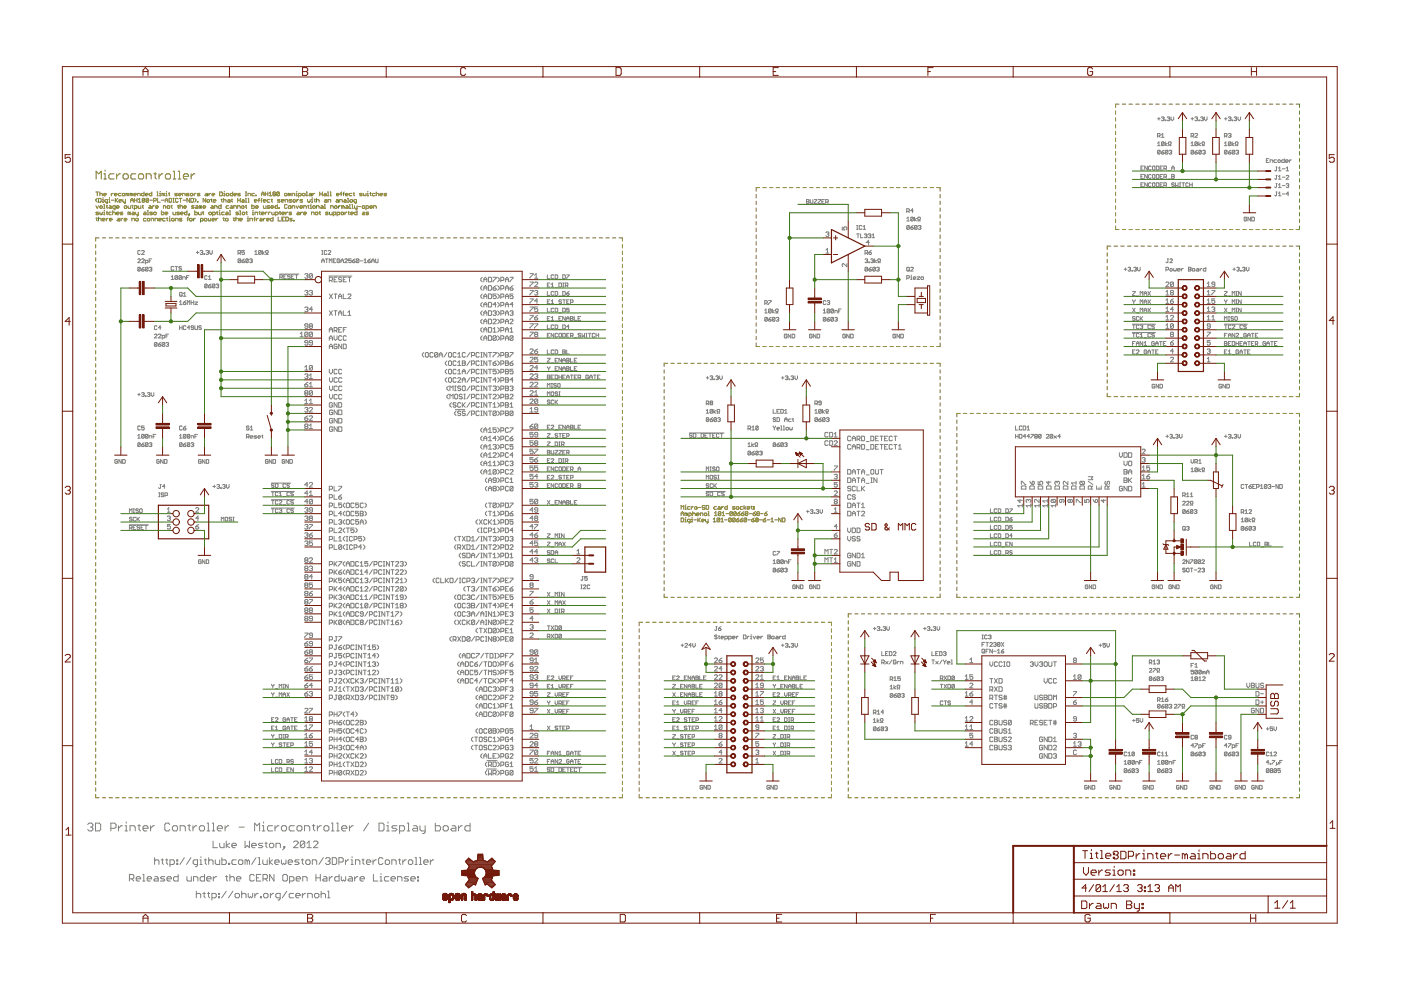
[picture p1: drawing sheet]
<svg xmlns="http://www.w3.org/2000/svg" width="297mm" height="210mm" viewBox="0 0 297 210" stroke-linecap="round" stroke-linejoin="round" font-family="sans-serif">
<g fill="none" stroke="#807b1d" stroke-width=".21">
<path d="M20.4 38v-1.7l.5 .6 .6-.6v1.7M22 36.9h.3v1.1M22 38h.6M22.3 36.1v.2M24.2 36.9h-.8l-.3 .3v.5l.3 .3h.8M24.7 36.9v1.1M25.5 36.9h-.2l-.6 .5M26.3 36.9h.6l.3 .3v.5l-.3 .3h-.6l-.2-.3v-.5zM28.8 36.9h-.8l-.3 .3v.5l.3 .3h.8M29.3 37.2l.3-.3h.6l.2 .3v.5l-.2 .3h-.6l-.3-.3zM31 38v-1.1h.8l.3 .3v.8M32.6 36.9h.6"/>
<path d="M32.9 36.6v1.1l.3 .3M33.7 36.9v1.1M34.5 36.9h-.2l-.6 .5M35.4 36.9h.5l.3 .3v.5l-.3 .3h-.5l-.3-.3v-.5zM36.7 36.3h.3v1.7M36.7 38h.6M37.8 38h.5M37.8 36.3h.3v1.7M38.9 37.4h1.1v-.2l-.3-.3h-.6l-.2 .3v.5l.2 .3h.6M40.5 36.9v1.1M41.3 36.9h-.3l-.5 .5M161 39.8h-.7v.7"/>
<path d="M161.7 39.8h.7M163.2 39.8h.7M164.6 39.8h.7M166 39.8h.7M167.4 39.8h.7M168.8 39.8h.8M170.2 39.8h.8M171.7 39.8h.7M173.1 39.8h.7M174.5 39.8h.7M175.9 39.8h.7M177.3 39.8h.8"/>
<path d="M178.7 39.8h.8M180.2 39.8h.7M181.6 39.8h.7M183 39.8h.7M184.4 39.8h.7M185.9 39.8h.7M187.3 39.8h.7M188.7 39.8h.7M190.1 39.8h.7M191.5 39.8h.7M192.9 39.8h.7M194.4 39.8h.7"/>
<path d="M195.8 39.8h.7M197.2 39.8h.7M198.6 39.8h.7v.7M236.5 23.5v.7M236.5 25v.7M236.5 26.4v.7M236.5 27.8v.8M236.5 29.2v.8M236.5 30.7v.7M236.5 32.1v.8M236.5 33.6v.7M236.5 35v.8"/>
<path d="M236.5 36.4v.8M236.5 37.9v.7M236.5 39.3v.7M237.2 22.1h-.7v.7M238 22.1h.7M239.4 22.1h.7M240.8 22.1h.7M242.2 22.1h.7M243.6 22.1h.8M245 22.1h.8M246.5 22.1h.7M247.9 22.1h.7"/>
<path d="M249.3 22.1h.7M250.7 22.1h.7M252.1 22.1h.8M253.5 22.1h.8M255 22.1h.7M256.4 22.1h.7M257.8 22.1h.7M259.2 22.1h.7M260.7 22.1h.7M262.1 22.1h.7M263.5 22.1h.7M264.9 22.1h.7"/>
<path d="M266.3 22.1h.7M267.7 22.1h.7M269.1 22.1h.7M270.6 22.1h.7M272 22.1h.7M273.4 22.1h.7M274.8 22.1h.7v.7M275.5 23.5v.7M275.5 25v.7M275.5 26.4v.7M275.5 27.8v.8M275.5 29.2v.8"/>
<path d="M275.5 30.7v.7M275.5 32.1v.8M275.5 33.6v.7M275.5 35v.8M275.5 36.4v.8M275.5 37.9v.7M275.5 39.3v.7M20.3 51.8v.8M20.3 53.2v.8M20.3 54.6v.8M20.3 56v.8M20.3 57.5v.6"/>
<path d="M20.3 58.9v.6M20.3 40.7h.6M20.3 43.6l.3 .6 .3-.6M20.3 46.3h.3M20.5 46.2l.1 .6M20.6 40.7v.8M20.6 42.1l-.3 .2v.3l.3 .3M20.9 42.1l.5 .1-.1 .7h-.4zM20.9 46v.8M20.9 46.4l.4-.1 .1 .5M20.9 45l-.6 .1 .5 .1 .1 .2-.1 .1h-.5M21 50.4h-.7v.7"/>
<path d="M21.2 40.7v.8M21.2 45l.1 .5 .4-.1v-.4M21.2 41.1l.4-.1 .1 .5M21.3 43.6l.4 .2-.1 .4-.4-.1zM21.7 46.6h.5l-.1-.3-.4 .1v.3l.4 .1M21.7 42.9h.3M21.7 42.3h.2v.6M21.7 50.4h.7M21.9 41.9v.2M22 41.3h.5l-.1-.3-.4 .1 .1 .4h.3M22 44.2h.2M22 43.4h.1v.8"/>
<path d="M22 45h.1v.5M22 45.5h.2M22.1 44.6v.1M22.5 46.3v.5M22.5 43.6h.3M22.5 45h.3M22.7 43.5l.1 .7M22.7 44.9l.1 .6M22.8 42.9l-.6-.2 .2-.4h.4v.7l-.3 .1M22.9 46.3l-.4 .3M23.1 42.9h.2M23.1 42.3h.1v.6"/>
<path d="M23.1 50.4h.7M23.2 43.6l.4 .2v.4h-.4l-.1-.1 .1-.2h.4M23.2 41.9v.2M23.2 46.6h.6l-.2-.3-.4 .1v.3l.4 .1M23.6 41v.5M23.6 42.4h.5M23.6 45l-.5 .1 .1 .4h.4M23.9 45.1l.1-.1 .4 .1v.4M23.9 44.7v.8M24 41l-.4 .3M24.3 41.3h.5l-.1-.3-.4 .1v.3l.4 .1M24.4 42.1v.8"/>
<path d="M24.4 44.2l-.5-.1 .1-.5h.4v.7l-.3 .2M24.5 50.4h.7M24.6 42.4l.4 .5M24.7 43.9h.5l-.1-.3h-.3l-.1 .2 .1 .4h.3M24.7 45.2h.5l-.1-.2-.4 .1 .1 .4h.3M25 42.1l-.6 .5M25 46.3l.4 .1v.4l-.6-.1 .6-.1M25.2 42.6h.6l-.1-.3-.5 .1 .2 .5h.3M25.7 41l-.6 .1 .1 .4h.5M25.7 46.3v.5M25.9 41.1l.4-.1 .2 .4-.5 .1zM25.9 50.4h.7"/>
<path d="M26 42.3l.2 .6h.4M26 45l-.5 .1 .4 .1 .1 .2-.1 .1h-.4M26 46.3l-.3 .3M26.3 46.6h.6l-.2-.3-.4 .1v.3l.4 .1M26.5 43.6l.4 .2-.2 .4-.4-.1zM26.6 42.3v.7l-.3 .1M27 41.1l-.3-.1v.5M27 41.1v.4M27 41.1l.1-.1 .2 .1v.4M27.1 43.6l.2 .6h.4v-.6M27.3 50.4h.7M27.4 45.1l.2-.1 .1 .1v.4"/>
<path d="M27.4 45.1l-.3-.1v.5M27.4 45.1v.4M27.7 42.4h.5M27.7 42.9v-.6l.3-.2 .2 .2v.6M27.8 41.1l-.2-.1v.5M27.8 41.1v.4M27.8 41.1l.2-.1 .1 .1v.4M28 46.8v-.5h.4l.1 .5M28 43.6h.2M28.1 43.5v.6l.1 .1M28.1 45l.4 .1v.4h-.4l-.1-.1 .1-.2h.4M28.4 41.3h.5l-.1-.3-.4 .1 .1 .4h.3"/>
<path d="M28.5 42.4h.6M28.5 42.1v.8M28.5 44.2l.6-.1-.2-.5h-.4v.9M28.8 45v.4l.1 .1h.4M28.8 46.4l.4-.1 .1 .4-.4 .1-.1-.1zM28.8 50.4h.6M29.1 42.1v.8M29.2 41.5v-.5h.4l.1 .5M29.3 42.9h.6M29.3 42.3l.3-.2v.8M29.3 43.6v.5l.2 .1h.4v-.6M29.3 45v.7l-.2 .1"/>
<path d="M30.2 43.6h.2M30.2 50.4h.6M30.3 42.4l-.1 .2 .1 .3 .4-.2-.2-.3M30.3 42.4l-.1-.1 .1-.2 .4 .1-.2 .2M30.3 42.4h.2M30.3 43.5l.1 .7M30.5 40.7v.8l-.5-.1 .2-.4h.3M30.5 45l.5 .1v.4h-.5l-.1-.1 .1-.2h.5M30.8 41.3h.6l-.2-.3-.4 .1 .2 .4h.2M31 46.3l-.6 .1 .1 .4h.5M31.2 46.4l.4-.1 .2 .4-.4 .1-.2-.1zM31.2 44.7h.2v.8"/>
<path d="M31.2 45.5h.3M31.5 42.2v.5l-.1 .2-.4-.2M31.5 42.2l-.1-.1-.4 .1v.5M31.5 42.2l-.5 .5M31.5 50.4h.8M31.6 43.6l.5 .2v.4h-.5l-.1-.1 .1-.2h.5M31.8 42.4h.5M32.1 46.8v-.5l.5 .1v.4M32.2 40.7v.8l-.6-.1 .2-.4h.4M32.3 43.6v.6M32.3 45l-.5 .1 .5 .3-.1 .1h-.4M32.6 42.6h.4l.1-.4-.5-.1v.8"/>
<path d="M32.6 45.1l.4-.1 .1 .4-.4 .1zM32.7 43.6l-.4 .3M32.9 46.8v-.5h.4l.1 .5M32.9 50.4h.8M33 43.9h.5l-.1-.3h-.3l-.1 .2 .1 .4h.3M33.3 40.7h.1v.8M33.3 41.5h.2M33.4 42.1v.8h.6M33.7 46.6h.5l-.1-.3-.4 .1v.3l.4 .1M33.8 41h.2v.5M33.8 41.5h.3M34 40.6v.1"/>
<path d="M34.2 42.4h.6M34.2 44.7v.8h.4l.2-.4-.6-.1M34.3 50.4h.8M34.6 41.1l-.3-.1v.5M34.6 41.1v.4M34.6 44.2v-.6h.4l.1 .6M34.6 41.1l.2-.1 .1 .1v.4M35 42.4h.6M35 42.9v-.6l.3-.2 .3 .2v.6M35 45.2h.6l-.2-.2-.4 .1 .1 .4h.3M35 46.3l-.5 .1v.3l.5 .1M35.1 41h.2v.5"/>
<path d="M35.1 41.5h.3M35.3 40.6v.1M35.3 46.3h.3M35.4 46.2l.2 .6M35.6 43.6h.3l.1 .2-.1 .4-.5-.1zM35.7 41h.3M35.7 50.4h.8M35.9 40.8l.1 .7M35.9 42.1l.5 .1-.2 .7h-.3zM35.9 46.3h.1v.5M35.9 46.8h.2M36 45.9v.1"/>
<path d="M36.2 43.6h.3M36.4 46.4l.4-.1 .1 .4-.4 .1-.1-.1zM36.4 43.5v.6l.1 .1M36.7 42.9h.2M36.7 42.1h.2M36.7 45l.1 .5h.4v-.5M36.8 42.1v.8M37.2 50.4h.7M37.2 46.8v-.5l.6 .1v.4M37.6 41l-.5 .1 .4 .2 .1 .1-.1 .1h-.4M37.6 43.6h.3M37.8 43.5l.1 .7"/>
<path d="M37.8 42.2l-.2-.1-.4 .1v.5l.1 .2 .5-.2M37.9 41.3h.5l-.1-.3-.4 .1 .1 .4h.3M38 42.1h.6M38 45l-.5 .1 .4 .1 .1 .2-.1 .1h-.4M38.2 43.8l.1-.2h.3l.1 .6M38.2 43.4v.8M38.3 45.2h.5l-.1-.2-.4 .1v.3l.4 .1M38.3 42.1v.8M38.6 46.3h-.4l-.2 .1 .2 .2 .4 .1-.6 .1M38.6 50.4h.7M38.7 41.5v-.5h.4l.2 .5M38.8 42.4h.6"/>
<path d="M39 43.9h.5l-.1-.3-.4 .2v.3l.4 .1M39.6 44.7v.8h-.3l-.2-.4 .5-.1M39.6 46.4h.3M39.9 46l-.1 .8M40 50.4h.7M40.1 41h-.5l-.1 .1 .1 .2 .5 .1-.6 .1M40.1 45.4l.1 .1zM40.2 42.1v.8l-.6-.8v.8M40.2 46.4l.4-.1 .1 .4-.3 .1-.2-.1zM40.2 45.5l-.3 .3M40.4 41.1l.3-.1 .2 .4-.4 .1zM40.5 42.1l.5 .1v.5l-.1 .2h-.4z"/>
<path d="M41 46.3v.5M41.2 41v.5M41.2 43.6h-.5l-.1 .2 .6 .3-.6 .1M41.3 42.1l.2 .2v.3l-.2 .3M41.3 44.7v.8h.4l.1-.4-.5-.1M41.4 50.4h.7M41.4 46.3l-.4 .3M41.5 41l-.3 .3M41.5 43.6h.3l.2 .2v.4h-.5l-.1-.1 .1-.2h.5M41.8 42.7l.2 .2zM42.1 45v.4l.2 .1h.3v-.5M42.4 41l-.6 .1 .5 .2 .1 .1-.1 .1h-.5"/>
<path d="M42.5 46.8h.4l.2-.4-.6-.1v.8M42.5 43.8l-.2-.2v.6M42.5 43.8v.4M42.5 43.8l.1-.2 .2 .6M42.8 50.4h.7M42.9 45h.3M43.1 43.9h.5l-.2-.3-.3 .2v.3l.3 .1M43.1 44.9l.1 .6M43.3 46.4l.4-.1 .2 .4-.5 .1zM43.6 41l.4 .1v.4h-.4l-.2-.1 .6-.1M43.6 42.1v.8l-.5-.8v.8M44 42.3l.4 .1-.1 .5-.4-.2z"/>
<path d="M44.2 46.3l.1 .5 .4-.1v-.4M44.2 50.4h.7M44.3 41v.5M44.4 45l.4 .1-.1 .4-.4-.1zM44.7 41l-.4 .3M44.7 42.3h.3M44.8 42.2l.2 .7M44.8 43.6l.4 .2v.4l-.5-.1 .5-.2M45 41.3h.5l-.2-.3-.3 .1 .1 .4h.2M45 46.6h.5l-.2-.3-.3 .1v.3l.3 .1M45.1 45.5h.4l.1-.4-.5-.1v.8M45.2 42.6h.6l-.2-.3-.4 .1 .1 .5h.3"/>
<path d="M45.5 44.2v-.6h.4l.1 .6M45.6 50.4h.7M45.8 46.3v.5M45.9 45h.3M46 44.9v.5l.2 .1M46.2 46.3l-.4 .3M46.5 45h.1v.5M46.5 45.5h.2M46.6 40.7l.5 .1-.1 .7h-.4zM46.6 44.6v.1M46.9 42.3h.2M46.9 43.4v.8h-.4l-.2-.1 .2-.5h.4"/>
<path d="M47 42.2l.1 .7M47 50.4h.7M47.3 46.3h.3M47.4 41h.2v.5M47.4 41.5h.3M47.4 46.2l.2 .6M47.4 42.4l.4-.1 .1 .6M47.4 42.1v.8M47.6 40.6v.1M47.6 45l-.6 .1 .1 .4h.5M47.8 46.4l.4-.1 .2 .4-.5 .1zM47.9 41.1l.5-.1 .1 .4-.4 .1z"/>
<path d="M47.9 45l.5 .1v.4h-.5l-.1-.1 .1-.2h.5M48.4 42.3l.4 .1v.5h-.4l-.2-.2 .2-.1h.4M48.4 50.4h.7M48.5 43.6h-.4l-.2 .2 .2 .4h.4M48.7 44.7h.1v.8M48.7 45.5h.2M48.9 43.6l.4 .2v.4h-.4l-.1-.1 .1-.2h.4M49 42.3h.3M49.2 42.2v.5l.1 .2M49.3 40.7v.8l-.5-.1 .1-.4h.4M49.5 46.3h.2M49.6 41.3h.5l-.1-.3-.4 .1 .1 .4h.3"/>
<path d="M49.6 44.2v-.6h.4l.1 .6M49.6 46.2l.1 .6M49.8 50.4h.7M50 46.4l.1-.1 .5 .1v.4M50 46v.8M50.4 42.4h.5M50.4 42.1v.8M50.4 44.2v-.6h.4l.1 .6M50.6 45l-.6 .1 .6 .3-.2 .1h-.4M50.8 44.7h.1v.8M50.8 45.5h.3M50.8 46.6h.6l-.2-.3-.4 .1 .1 .4h.3"/>
<path d="M50.9 41l-.5 .1 .4 .2 .1 .1-.1 .1h-.4M50.9 42.1v.8M51.2 50.4h.7M51.4 42.3l.3 .1v.5h-.3l-.2-.2 .2-.1h.3M51.4 43.6l.3 .2-.1 .4-.4-.1zM51.4 45.1l.3-.1 .2 .4-.4 .1zM52 40.7h.3M52 41.5h.3M52 42.1h.2v.8M52 42.9h.3M52 43.6h.3M52.2 40.7v.8"/>
<path d="M52.2 43.5l.1 .7M52.2 45h.2M52.3 44.9l.1 .6M52.4 46.3h.2v.5M52.4 46.8h.3M52.6 41.5v-.5l.5 .1v.4M52.6 45.9v.1M52.6 42.9h.2M52.6 42.1h.1v.8M52.6 50.4h.7M53 46.8v-.5h.4l.1 .5M53.4 43.4v.8l.5-.1-.1-.5h-.4"/>
<path d="M53.5 45.5h.3M53.5 45h.1v.5M53.6 44.6v.1M53.8 46.4h.3M53.9 41l-.5 .1 .1 .4h.4M53.9 42.6h.6v-.2l-.2-.1-.4 .1v.3l.4 .2M54 50.4h.7M54.1 46l-.2 .8M54.1 45.5v-.5l.5 .1v.4M54.2 41.4l.1 .1zM54.2 43.9h.5l-.1-.3h-.3l-.1 .2 .1 .4h.3M54.3 46.3v.5"/>
<path d="M54.7 42.4h.3M54.7 46.3l-.4 .3M54.9 45h.3M55 42.1l-.1 .1v.7M55 44.9l.2 .6M55.2 46.3l.4 .1v.4h-.4l-.2-.1 .2-.1h.4M55.3 42.4h.3M55.4 41.5v-.5l.3-.3 .3 .3v.5M55.4 45.2h.6l-.2-.2-.4 .1 .2 .4h.2M55.4 41.1h.6M55.4 50.4h.7M55.6 42.1l-.2 .8"/>
<path d="M55.8 42.6h.6v-.2l-.2-.1-.4 .1v.3l.4 .2M55.8 43.6l.2 .6h.4v-.6M55.8 46.3v.5M56.2 41.1h.6M56.2 40.7v.8M56.2 45v.5M56.2 46.3l-.4 .3M56.5 46.6h.6l-.2-.3-.4 .1v.3l.4 .1M56.7 45l-.5 .2M56.8 40.7v.8M56.8 50.4h.7M56.9 45v.5"/>
<path d="M57.1 41.5h.5M57.1 41l.2-.3v.8M57.2 42.3l-.5 .1 .1 .5h.4M57.2 43.6h-.4l-.1 .2 .5 .3-.5 .1M57.3 45l-.4 .2M57.5 42.3h.3M57.5 43.9h.5l-.1-.3-.4 .2v.3l.4 .1M57.6 42.2l.2 .7M57.6 45l.2 .5h.3v-.5M57.9 46v.8h-.4l-.2-.4 .6-.1M58 41.1l-.1-.1 .1-.3 .4 .1-.1 .3M58 41.1l-.1 .2 .1 .2 .4-.1-.1-.3"/>
<path d="M58 41.1h.3M58.2 50.4h.7M58.4 45.5h.4l.2-.4-.6-.1v.8M58.8 43.4v.8h-.4l-.1-.4 .1-.2h.4M59 46v.8h.5M59.1 44.1l.1 .1zM59.2 40.8l-.1-.1-.4 .1v.6M59.2 40.8l-.1 .7-.4-.1M59.2 40.8l-.5 .6M59.2 45h.3M59.4 42.3l-.6 .1 .6 .3-.6 .2M59.4 44.9v.5l.1 .1"/>
<path d="M59.6 50.4h.7M59.7 42.6h.5v-.2l-.2-.1-.3 .1v.3l.3 .2M59.8 45.2h.5l-.1-.2-.4 .1 .1 .4h.3M59.8 46.4h.2M60.3 41.1l.4-.1 .2 .4-.4 .1zM60.3 46h-.5v.8h.5M60.5 42.9v-.6h.4l.1 .6M60.6 46l.5 .2-.1 .6h-.4zM60.6 45v.5M60.9 43.5l-.2-.1-.4 .1v.6l.2 .1 .4-.1M61 45l-.4 .2M61.1 50.4h.6"/>
<path d="M61.3 43.6h.3l.1 .2-.1 .4-.5-.1zM61.4 41.1l-.3-.1v.5M61.4 41.1v.4M61.4 41.1l.2-.1 .1 .1v.4M61.8 45l-.5 .1 .4 .1 .1 .2-.1 .1h-.4M61.8 42.3l-.5 .1 .5 .3-.5 .2M61.9 41.5v-.5h.5l.1 .5M61.9 44.2v-.6h.5l.1 .6M61.9 46.3l-.5 .1 .5 .3-.5 .1M62.2 42.3l.4 .1-.1 .5-.4-.2zM62.2 46.7l.2 .1zM62.5 50.4h.6"/>
<path d="M62.8 41h.1v.5M62.8 41.5h.2M62.8 43.6l.2 .6 .3-.6M62.9 40.6v.1M62.9 42.3v.6M63 45l.5 .1v.4h-.5l-.1-.1 .1-.2h.5M63.3 41.5h.4l.1-.4-.5-.1v.8M63.3 42.3l-.4 .3M63.6 43.9h.5l-.1-.3h-.3l-.1 .2 .1 .4h.3M63.7 45v.5M63.8 50.4h.8M64.1 41.1l.4-.1 .2 .4-.4 .1z"/>
<path d="M64.1 42.3l-.5 .1 .5 .3-.5 .2M64.1 45l-.4 .2M64.4 44.2v-.6h.4l.1 .6M64.4 45.2h.5l-.1-.2-.4 .1 .1 .4h.3M64.9 40.7h.2v.8M64.9 41.5h.3M65.2 42.3v.4l.2 .2 .4-.2v-.4M65.2 43.6h.3M65.2 50.4h.8M65.4 43.5l.1 .7M65.6 41l.5 .1v.4h-.5l-.1-.1 .1-.1h.5M65.8 44.2h.3"/>
<path d="M65.8 43.6h.1v.6M65.9 43.2v.2M66.1 45.5v-.5l.5 .1v.4M66.1 42.9h.2M66.1 42.3h.1v.6M66.2 41.9v.2M66.3 41v.5M66.4 43.6h.3l.2 .2-.2 .4-.4-.1zM66.6 42.3h.3M66.6 50.4h.8M66.7 41l-.4 .3M66.7 42.2l.2 .7"/>
<path d="M66.9 45.1l.4-.1 .1 .4-.1 .1h-.3zM67.1 42.4l.4-.1 .2 .6M67.1 42.1v.8M67.1 44.2v-.6h.4l.2 .6M67.7 45h.3M67.8 41.1h.5M67.8 40.7v.8M67.8 44.9v.5l.2 .1M68 50.4h.8M68.1 43.6l.4 .2v.4h-.4l-.1-.1 .1-.2h.4M68.3 40.7v.8M68.8 41l.4 .1v.4h-.4l-.2-.1 .2-.1h.4"/>
<path d="M68.8 44.2h.2M68.8 43.4h.1v.8M68.9 42.3l.4 .1v.5h-.4l-.1-.2 .1-.1h.4M69.4 40.7h.2v.8M69.4 41.5h.3M69.5 50.4h.7M69.6 45l-.6 .1 .6 .3-.2 .1h-.4M69.6 42.9v-.6h.4l.1 .6M69.9 45l.1 .5h.4v-.5M70 40.7h.1v.8M70 41.5h.2M70.1 44.2v-.6h.4l.2 .6"/>
<path d="M70.7 45.5h.4l.1-.4-.5-.1v.8M70.9 50.4h.7M71.1 43.6l.4 .2-.2 .4-.4-.1zM71.3 41.3h.6l-.1-.3-.5 .1 .2 .4h.3M71.3 42.3l.5 .1v.5h-.5l-.1-.2 .1-.1h.5M71.5 45.5h.4l.1-.4-.5-.1v.8M71.8 43.6v.6M72 42.9v-.6h.4l.2 .6M72.1 41.1h.3M72.1 43.6l-.3 .3M72.3 50.4h.7M72.4 40.7l-.1 .8"/>
<path d="M72.4 45l.4 .1-.1 .4-.4-.1zM72.7 41.1h.3M72.7 43.8l-.3-.2v.6M72.7 43.8v.4M72.7 43.8l.1-.2 .2 .2v.4M73 40.7l-.2 .1v.7M73 42.3l.4 .1v.5h-.4l-.2-.2 .2-.1h.4M73.1 45v.5M73.2 41.3h.6l-.1-.3-.5 .1 .2 .4h.3M73.4 43.6h.3l.1 .2v.4h-.4l-.2-.1 .2-.2h.4M73.5 45l-.4 .2M73.7 42.1h.1v.8"/>
<path d="M73.7 42.9h.2M73.7 50.4h.7M73.8 45h.3M73.9 44.9l.2 .6M74.1 43.4h.1v.8M74.1 44.2h.2M74.2 42.4l.4-.1 .1 .4-.4 .2-.1-.2zM74.3 45.2h.6v-.1l-.2-.1-.4 .1 .2 .4h.2M74.6 41l-.5 .1 .1 .4h.4M74.6 43.4h.1v.8M74.6 44.2h.3M74.9 41h.3"/>
<path d="M75 40.8l.2 .7M75.1 50.4h.7M75.2 43.6v.5l.5 .1M75.6 42.9l-.6-.2 .2-.4h.4v.7l-.3 .1M75.7 43.6v.7l-.3 .2M75.7 44.7v.8h-.4l-.1-.4 .5-.1M76 43.8h.5M76.5 50.4h.7M76.8 41h-.4l-.1 .1 .1 .2 .4 .1-.5 .1M76.9 43.6l.4 .2-.1 .4-.4-.1zM76.9 45l.4 .1v.4h-.4l-.1-.1 .1-.2h.4M77.1 41l.1 .5 .4-.1v-.4"/>
<path d="M77.6 44.2l.6-.1-.2-.5h-.4v.9M77.9 41h.1v.5M77.9 41.5h.3M77.9 50.4h.7M78 40.6v.1M78.2 45l-.6 .1 .6 .3-.2 .1h-.4M78.4 41h.3M78.4 43.9h.6l-.2-.3h-.3l-.1 .2 .1 .4h.3M78.5 40.8v.6l.2 .1M79.2 44.2v-.6h.4l.2 .6M79.3 50.4h.7M79.5 41l-.5 .1 .1 .4h.4"/>
<path d="M79.8 41.1l.4-.1 .1 .5M79.8 40.7v.8M80.6 41.3h.5l-.1-.3-.4 .1v.3l.4 .1M80.7 50.4h.7M82 41h-.5l-.1 .1 .1 .2 .5 .1-.6 .1M82.1 50.4h.7M83.5 50.4h.7M84.9 50.4h.7M86.3 50.4h.7M87.7 50.4h.7M89.1 50.4h.7M90.5 50.4h.7"/>
<path d="M91.9 50.4h.7M93.4 50.4h.6M94.8 50.4h.7M96.1 50.4h.8M97.5 50.4h.8M98.9 50.4h.8M100.4 50.4h.7M101.8 50.4h.7M103.2 50.4h.7M104.6 50.4h.7M106 50.4h.7M107.4 50.4h.7"/>
<path d="M108.8 50.4h.7M110.2 50.4h.7M111.6 50.4h.7M113 50.4h.7M114.4 50.4h.7M115.8 50.4h.7M117.2 50.4h.7M118.6 50.4h.7M120 50.4h.7M121.4 50.4h.7M122.8 50.4h.7M124.3 50.4h.6"/>
<path d="M125.7 50.4h.6M127.1 50.4h.7M128.4 50.4h.8M129.8 50.4h.8M131.2 50.4h.8v.7M132 51.8v.8M132 53.2v.8M132 54.6v.8M132 56v.8M132 57.5v.6M132 58.9v.6M160.3 41.2v.8"/>
<path d="M160.3 42.7v.7M160.3 44.1v.7M160.3 45.5v.8M160.3 47v.7M160.3 48.4v.7M160.3 49.8v.8M160.3 51.2v.8M160.3 52.7v.7M160.3 54.1v.7M160.3 55.6v.7M160.3 57v.7M160.3 58.4v.8"/>
<path d="M160.3 59.8v.8M199.3 41.2v.8M199.3 42.7v.7M199.3 44.1v.7M199.3 45.5v.8M199.3 47v.7M199.3 48.4v.7M199.3 49.8v.8M199.3 51.2v.8M199.3 52.7v.7M199.3 54.1v.7M199.3 55.6v.7"/>
<path d="M199.3 57v.7M199.3 58.4v.8M199.3 59.8v.8M234.7 53.6v.7M234.7 55v.7M234.7 56.5v.7M234.7 57.9v.7M234.7 59.3v.7M235.5 52.2h-.8v.7M236.2 52.2h.8M236.5 47.9v.8h.7M236.5 40.7v.8"/>
<path d="M236.5 42.2v.7M236.5 43.6v.7M236.5 45.1v.7M236.5 46.5v.7M237.6 52.2h.7M238 48.7h.7M239.1 52.2h.7M239.4 48.7h.7M240.5 52.2h.7M240.8 48.7h.7M241.9 52.2h.8M242.2 48.7h.7"/>
<path d="M243.3 52.2h.8M243.6 48.7h.8M244.8 52.2h.7M245 48.7h.8M246.2 52.2h.7M246.5 48.7h.7M247.6 52.2h.8M247.9 48.7h.7M249.1 52.2h.7M249.3 48.7h.7M250.5 52.2h.7M250.7 48.7h.7"/>
<path d="M251.9 52.2h.8M252.1 48.7h.8M253.4 52.2h.7M253.5 48.7h.8M254.8 52.2h.7M255 48.7h.7M256.2 52.2h.7M256.4 48.7h.7M257.7 52.2h.7M257.8 48.7h.7M259.1 52.2h.7M259.2 48.7h.7"/>
<path d="M260.5 52.2h.7M260.7 48.7h.7M261.9 52.2h.7M262.1 48.7h.7M263.4 52.2h.7M263.5 48.7h.7M264.8 52.2h.7M264.9 48.7h.7M266.2 52.2h.8M266.3 48.7h.7M267.6 52.2h.8M267.7 48.7h.7"/>
<path d="M269.1 52.2h.7M269.1 48.7h.7M270.5 52.2h.7M270.6 48.7h.7M272 52.2h.7M272 48.7h.7M273.4 52.2h.7M273.4 48.7h.7M274.8 52.2h.7v.7M275.5 40.7v.8M275.5 42.2v.7M275.5 43.6v.7"/>
<path d="M275.5 45.1v.7M275.5 46.5v.7M275.5 47.9v.8h-.7M275.5 53.6v.7M275.5 55v.7M275.5 56.5v.7M275.5 57.9v.7M275.5 59.3v.7M20.3 60.3v.7M20.3 61.7v.7M20.3 63.1v.7M20.3 64.5v.7"/>
<path d="M20.3 65.9v.7M20.3 67.3v.7M20.3 68.7v.7M20.3 70.1v.7M20.3 71.5v.7M20.3 72.9v.7M20.3 74.3v.7M20.3 75.7v.7M20.3 77.1v.7M20.3 78.5v.7M20.3 80v.6M132 60.3v.7"/>
<path d="M132 61.7v.7M132 63.1v.7M132 64.5v.7M132 65.9v.7M132 67.3v.7M132 68.7v.7M132 70.1v.7M132 71.5v.7M132 72.9v.7M132 74.3v.7M132 75.7v.7M132 77.1v.7"/>
<path d="M132 78.5v.7M132 80v.6M140.8 78.4v.7M140.8 79.8v.7M141.5 77h-.7v.7M142.3 77h.7M143.6 77h.8M145 77h.8M146.5 77h.7M147.9 77h.7M149.3 77h.7M150.7 77h.7"/>
<path d="M152.1 77h.7M153.5 77h.7M154.9 77h.7M156.3 77h.7M157.7 77h.8M159.1 77h.8M160.3 72.7v.8h.7M160.3 61.3v.7M160.3 62.7v.7M160.3 64.1v.8M160.3 65.6v.7M160.3 67v.7"/>
<path d="M160.3 68.4v.8M160.3 69.9v.7M160.3 71.3v.7M160.6 77h.7M161.7 73.5h.7M162 77h.7M163.2 73.5h.7M163.4 77h.7M164.6 73.5h.7M164.8 77h.7M166 73.5h.7M166.2 77h.7"/>
<path d="M167.4 73.5h.7M167.6 77h.7M168.8 73.5h.8M169 77h.7M170.2 73.5h.8M170.4 77h.7M171.7 73.5h.7M171.8 77h.8M173.1 73.5h.7M173.2 77h.8M174.5 73.5h.7M174.6 77h.8"/>
<path d="M175.9 73.5h.7M176.1 77h.7M177.3 73.5h.8M177.5 77h.7M178.7 73.5h.8M178.9 77h.7M180.2 73.5h.7M180.3 77h.7M181.6 73.5h.7M181.7 77h.7M183 73.5h.7M183.1 77h.7"/>
<path d="M184.4 73.5h.7M184.5 77h.7M185.9 73.5h.7M185.9 77h.7M187.3 73.5h.7M187.3 77h.8M188.7 73.5h.7M188.7 77h.8M190.1 73.5h.7M190.2 77h.6M191.5 73.5h.7M191.6 77h.7"/>
<path d="M192.9 73.5h.7M193 77h.7M194.4 77h.7M194.4 73.5h.7M195.8 73.5h.7M195.8 77h.7M197.2 77h.7M197.2 73.5h.7M198.6 77h.7v.7M199.3 61.3v.7M199.3 62.7v.7M199.3 64.1v.8"/>
<path d="M199.3 65.6v.7M199.3 67v.7M199.3 68.4v.8M199.3 69.9v.7M199.3 71.3v.7M199.3 72.7v.8h-.7M199.3 78.4v.7M199.3 79.8v.7M234.7 60.7v.7M234.7 62.1v.7M234.7 63.5v.7M234.7 65v.7"/>
<path d="M234.7 66.4v.7M234.7 67.8v.7M234.7 69.2v.7M234.7 70.6v.8M234.7 72v.8M234.7 73.5v.7M234.7 74.9v.7M234.7 76.3v.7M234.7 77.7v.7M234.7 79.1v.8M275.5 60.7v.7M275.5 62.1v.7"/>
<path d="M275.5 63.5v.7M275.5 65v.7M275.5 66.4v.7M275.5 67.8v.7M275.5 69.2v.7M275.5 70.6v.8M275.5 72v.8M275.5 73.5v.7M275.5 74.9v.7M275.5 76.3v.7M275.5 77.7v.7M275.5 79.1v.8"/>
<path d="M20.3 81.3v.7M20.3 82.7v.8M20.3 84.1v.8M20.3 85.5v.8M20.3 87v.7M20.3 88.4v.7M20.3 89.8v.7M20.3 91.2v.7M20.3 92.6v.7M20.3 94v.7M20.3 95.4v.7M20.3 96.8v.7"/>
<path d="M20.3 98.2v.7M20.3 99.6v.7M132 81.3v.7M132 82.7v.8M132 84.1v.8M132 85.5v.8M132 87v.7M132 88.4v.7M132 89.8v.7M132 91.2v.7M132 92.6v.7M132 94v.7"/>
<path d="M132 95.4v.7M132 96.8v.7M132 98.2v.7M132 99.6v.7M140.8 81.2v.7M140.8 82.6v.7M140.8 84v.7M140.8 85.4v.7M140.8 86.8v.7M140.8 88.2v.7M140.8 89.6v.7M140.8 91v.7"/>
<path d="M140.8 92.4v.7M140.8 93.8v.7M140.8 95.2v.7M140.8 96.6v.7M140.8 98v.7M140.8 99.4v.7M199.3 81.2v.7M199.3 82.6v.7M199.3 84v.7M199.3 85.4v.7M199.3 86.8v.7M199.3 88.2v.7"/>
<path d="M199.3 89.6v.7M199.3 91v.7M199.3 92.4v.7M199.3 93.8v.7M199.3 95.2v.7M199.3 96.6v.7M199.3 98v.7M199.3 99.4v.7M202.9 89.1v.7M202.9 90.5v.7M202.9 91.9v.7M202.9 93.3v.7"/>
<path d="M202.9 94.7v.7M202.9 96.2v.7M202.9 97.6v.7M202.9 99v.7M203.6 87.7h-.7v.7M204.3 87.7h.7M205.7 87.7h.7M207.1 87.7h.7M208.5 87.7h.7M209.9 87.7h.7M211.3 87.7h.8M212.7 87.7h.8"/>
<path d="M214.1 87.7h.8M215.6 87.7h.7M217 87.7h.7M218.4 87.7h.7M219.8 87.7h.7M221.2 87.7h.7M222.6 87.7h.7M224 87.7h.8M225.4 87.7h.8M226.8 87.7h.8M228.3 87.7h.7M229.7 87.7h.7"/>
<path d="M231.1 87.7h.7M232.5 87.7h.7M233.9 87.7h.7M234.7 83.4v.7h.8M234.7 80.5v.8M234.7 81.9v.8M235.3 87.7h.7M236.2 84.1h.8M236.7 87.7h.8M237.6 84.1h.7M238.1 87.7h.8M239.1 84.1h.7"/>
<path d="M239.5 87.7h.8M240.5 84.1h.7M241 87.7h.7M241.9 84.1h.8M242.4 87.7h.7M243.3 84.1h.8M243.8 87.7h.7M244.8 84.1h.7M245.2 87.7h.7M246.2 84.1h.7M246.6 87.7h.7M247.6 84.1h.8"/>
<path d="M248 87.7h.7M249.1 84.1h.7M249.4 87.7h.7M250.5 84.1h.7M250.8 87.7h.8M251.9 84.1h.8M252.2 87.7h.8M253.4 84.1h.7M253.7 87.7h.6M254.8 84.1h.7M255.1 87.7h.7M256.2 84.1h.7"/>
<path d="M256.5 87.7h.7M257.7 84.1h.7M257.9 87.7h.7M259.1 84.1h.7M259.3 87.7h.7M260.5 84.1h.7M260.7 87.7h.7M261.9 84.1h.7M262.1 87.7h.7M263.4 84.1h.7M263.5 87.7h.8M264.8 84.1h.7"/>
<path d="M264.9 87.7h.8M266.2 84.1h.8M266.4 87.7h.6M267.6 84.1h.8M267.8 87.7h.7M269.1 84.1h.7M269.2 87.7h.7M270.5 84.1h.7M270.6 87.7h.7M272 84.1h.7M272 87.7h.7M273.4 84.1h.7"/>
<path d="M273.4 87.7h.7M274.8 87.7h.7v.7M275.5 83.4v.7h-.7M275.5 80.5v.8M275.5 81.9v.8M275.5 89.1v.7M275.5 90.5v.7M275.5 91.9v.7M275.5 93.3v.7M275.5 94.7v.7M275.5 96.2v.7M275.5 97.6v.7"/>
<path d="M275.5 99v.7M20.3 101v.7M20.3 102.4v.7M20.3 103.8v.7M20.3 105.2v.7M20.3 106.6v.7M20.3 108v.7M20.3 109.5v.6M20.3 110.9v.6M20.3 112.3v.7M20.3 113.6v.8M20.3 115v.8"/>
<path d="M20.3 116.4v.8M20.3 117.9v.7M20.3 119.3v.7M132 101v.7M132 102.4v.7M132 103.8v.7M132 105.2v.7M132 106.6v.7M132 108v.7M132 109.5v.6M132 110.9v.6M132 112.3v.7"/>
<path d="M132 113.6v.8M132 115v.8M132 116.4v.8M132 117.9v.7M132 119.3v.7M140.8 100.8v.7M140.8 102.2v.7M140.8 103.6v.6M140.8 105v.6M140.8 106.4v.6M140.8 107.8v.6M140.8 109.2v.6"/>
<path d="M140.8 110.6v.6M140.8 112v.6M140.8 113.4v.6M140.8 114.7v.7M140.8 116.1v.7M140.8 117.5v.7M140.8 118.9v.7M144.4 108v-.8l.3 .2 .3-.2v.8M144.4 109.3v-.5l.3-.3 .3 .3v.5M144.4 109.8l.6 .2-.2 .6h-.4zM144.4 108.9h.6M145.2 107.4h.2v.6"/>
<path d="M145.2 110.1h.2v.5M145.2 108h.3M145.2 110.6h.3M145.4 107v.2M145.4 109.7v.1M145.5 108.9l.1-.1 .2 .1v.4M145.5 108.9l-.3-.1v.5M145.5 108.9v.4M146.1 109.3h.3l.2-.1-.2-.4h-.3v.8M146.3 107.4h-.4l-.1 .2 .1 .4h.4M146.3 110.6l-.5-.1 .1-.4h.4v.7l-.2 .1M146.6 107.4v.6"/>
<path d="M146.6 110.6h.3M146.6 110.1h.1v.5M146.7 109.7v.1M146.9 108.9l.1-.1 .4 .1v.4M146.9 108.5v.8M147 107.4l-.4 .3M147.1 110.2h.6M147.4 107.4l.4 .2-.1 .4-.5-.2zM147.7 109h.5l-.1-.2-.4 .1 .1 .4h.3M148 109.8v.8M148.1 107.6h.5M148.1 110.2l.4 .4"/>
<path d="M148.5 109.3v-.5h.4l.1 .5M148.5 109.8l-.5 .6M148.8 110.4h.5l-.1-.3-.4 .1v.3l.4 .1M149.4 107.3l-.4-.1-.1 .2 .1 .2h.3l.1 .2-.1 .2-.4-.2M149.4 108.8l.5 .1-.2 .4-.4-.1zM149.6 110.1v.4l.5 .1M149.7 107.2l.6 .1-.2 .7h-.4zM150.1 108.5h.2v.8M150.1 109.3h.3M150.1 110.1v.7l-.2 .1M151.2 110.6h.6M151.2 110.1l.3-.3v.8"/>
<path d="M151.5 109.3h.5M151.5 108.8l.3-.3v.8M151.9 107.4h-.4l-.1 .2 .1 .4h.4M152.3 107.4h.3l.1 .2v.4h-.4l-.1-.2 .1-.1h.4M152.6 110l-.1 .6-.5-.1M152.6 110l-.1-.2-.5 .2v.5M152.6 110l-.6 .5M152.8 108.7l-.1 .6-.4-.1M152.8 108.7l-.3-.2-.2 .2v.5M152.8 108.7l-.5 .5M152.8 110.6h.6M152.8 110.1l.3-.3v.8"/>
<path d="M153 107.4v.6M153.1 109.3h.5M153.1 108.8l.3-.3v.8M153.4 107.4l-.4 .3M153.6 110.2h.6M153.9 108.9h.6M154.2 107.2v.8l-.6-.2 .2-.4h.4M155 110v.5l-.1 .1-.4-.1M155 110l-.1-.2-.4 .2v.5M155 110l-.5 .5M155.3 108.7l-.1 .6h-.3l-.2-.1M155.3 108.7l-.1-.2h-.3l-.2 .7"/>
<path d="M155.3 108.7l-.6 .5M155.8 107.4h-.4l-.1 .2 .4 .1 .1 .1-.1 .2h-.4M155.8 110l-.1-.2-.4 .2v.5M155.8 110l-.1 .6-.4-.1M155.8 110l-.5 .5M156.1 110.2h.4l.1 .3-.3 .1-.2-.1zM156.1 108.7l-.1 .6-.5-.1M156.1 108.7l-.4-.2-.2 .2v.5M156.1 108.7l-.6 .5M156.3 107.4l.3 .2-.1 .4-.4-.2zM156.4 108.9h.4l.1 .3-.4 .1zM156.6 109.8l-.5 .4"/>
<path d="M156.9 110.2h.4l.1 .3-.3 .1zM156.9 108.5l-.5 .4M157.2 108.9h.4l.1 .3-.1 .1h-.3zM157.4 107.4h-.3l-.2 .2 .2 .4h.3M157.4 109.8l-.5 .4M157.7 107.2v.8M157.7 108.5l-.5 .4M158.2 107.4l-.5 .3 .5 .3M158.3 110l-.1-.2-.5 .2v.5M158.3 110l-.1 .6-.5-.1M158.3 110l-.6 .5M158.4 107.7h.6l-.2-.3h-.3l-.1 .2 .1 .4h.3"/>
<path d="M158.5 108.7l-.1 .6-.4-.1M158.5 108.7l-.3-.2-.2 .2v.5M158.5 108.7l-.5 .5M158.5 110.2h.6M158.8 108.9h.6M159.2 107.4h.3M159.4 107.3v.5l.1 .2M159.4 110.2h.4l.1 .3-.4 .1-.1-.1zM159.6 108.9h.4l.2 .3-.4 .1zM159.8 107.4l.1 .2zM159.8 107.8l.1 .2zM159.9 109.8l-.5 .4"/>
<path d="M160.2 108.5l-.6 .4M160.3 110.2l-.1-.1 .1-.3 .5 .2-.2 .2M160.3 110.2l-.1 .2 .1 .2 .5-.1-.2-.3M160.3 110.2h.3M160.6 108.9h.3M160.6 108.9l-.1 .1 .1 .3h.3l.1-.1-.1-.3M160.6 108.9l-.1-.1 .1-.3h.3l.1 .2-.1 .2M161 110.2h.6M161.3 108.9h.5M161.8 110.2h.4l.2 .3-.5 .1zM162.1 108.9h.4l.2 .3-.5 .1zM162.4 109.8l-.6 .4"/>
<path d="M162.7 108.5l-.6 .4M162.7 110.2h.5M163.5 110.6h.5M163.5 110.1l.2-.3v.8M164.3 110.2h.5M165.6 109.8v.8l-.5-.8v.8M165.9 109.8l.5 .2-.1 .6h-.4zM199.3 100.8v.7M199.3 102.2v.7M199.3 103.6v.6M199.3 105v.6M199.3 106.4v.6"/>
<path d="M199.3 107.8v.6M199.3 109.2v.6M199.3 110.6v.6M199.3 112v.6M199.3 113.4v.6M199.3 114.7v.7M199.3 116.1v.7M199.3 117.5v.7M199.3 118.9v.7M202.9 100.4v.7M202.9 101.8v.7M202.9 103.2v.8"/>
<path d="M202.9 104.6v.8M202.9 106.1v.7M202.9 107.5v.7M202.9 108.9v.7M202.9 110.3v.7M202.9 111.7v.8M202.9 113.1v.8M202.9 114.6v.7M202.9 116v.7M202.9 117.4v.7M202.9 118.8v.7M275.5 100.4v.7"/>
<path d="M275.5 101.8v.7M275.5 103.2v.8M275.5 104.6v.8M275.5 106.1v.7M275.5 107.5v.7M275.5 108.9v.7M275.5 110.3v.7M275.5 111.7v.8M275.5 113.1v.8M275.5 114.6v.7M275.5 116v.7M275.5 117.4v.7"/>
<path d="M275.5 118.8v.7M20.3 120.7v.7M20.3 122.1v.7M20.3 123.5v.7M20.3 124.9v.7M20.3 126.3v.7M20.3 127.7v.7M20.3 129.1v.7M20.3 130.5v.7M20.3 131.9v.7M20.3 133.3v.7M20.3 134.7v.7"/>
<path d="M20.3 136.1v.7M20.3 137.5v.7M20.3 138.9v.7M132 120.7v.7M132 122.1v.7M132 123.5v.7M132 124.9v.7M132 126.3v.7M132 127.7v.7M132 129.1v.7M132 130.5v.7M132 131.9v.7"/>
<path d="M132 133.3v.7M132 134.7v.7M132 136.1v.7M132 137.5v.7M132 138.9v.7M135.5 133.3v.8M135.5 134.7v.7M135.5 136.2v.6M135.5 137.6v.6M135.5 139v.7M136.2 131.9h-.7v.8M137 131.9h.7"/>
<path d="M138.4 131.9h.7M139.8 131.9h.7M140.8 125.9v.7h.7M140.8 120.3v.7M140.8 121.7v.7M140.8 123.1v.7M140.8 124.5v.7M141.2 131.9h.8M142.3 126.6h.7M142.7 131.9h.7M143.6 126.6h.8M144.1 131.9h.7"/>
<path d="M145 126.6h.8M145.5 131.9h.8M146.5 126.6h.7M146.9 131.9h.8M147.9 126.6h.7M148.4 131.9h.7M149.3 126.6h.7M149.8 131.9h.7M150.7 126.6h.7M151.2 131.9h.8M152.1 126.6h.7M152.7 131.9h.7"/>
<path d="M153.5 126.6h.7M154.1 131.9h.7M154.9 126.6h.7M155.5 131.9h.8M156.3 126.6h.7M156.9 131.9h.8M157.7 126.6h.8M158.4 131.9h.7M159.1 126.6h.8M159.8 131.9h.7M160.6 126.6h.7M161.3 131.9h.7"/>
<path d="M162 126.6h.7M162.7 131.9h.7M163.4 126.6h.7M164.1 131.9h.8M164.8 126.6h.7M165.5 131.9h.8M166.2 126.6h.7M167 131.9h.7M167.6 126.6h.7M168.4 131.9h.7M169 126.6h.7M169.8 131.9h.8"/>
<path d="M170.4 126.6h.7M171.2 131.9h.8M171.8 126.6h.8M172.7 131.9h.7M173.2 126.6h.8M174.1 131.9h.7M174.6 126.6h.8M175.6 131.9h.7v.8M176.1 126.6h.7M176.3 133.3v.8M176.3 134.7v.7M176.3 136.2v.6"/>
<path d="M176.3 137.6v.6M176.3 139v.7M177.5 126.6h.7M178.9 126.6h.7M179.8 131.6v.7M179.8 133v.7M179.8 134.4v.8M179.8 135.8v.7M179.8 137.3v.7M179.8 138.7v.7M180.3 126.6h.7M180.5 130.2h-.7v.7"/>
<path d="M181.2 130.2h.7M181.7 126.6h.7M182.6 130.2h.7M183.1 126.6h.7M184 130.2h.7M184.5 126.6h.7M185.4 130.2h.7M185.9 126.6h.7M186.8 130.2h.7M187.3 126.6h.8M188.2 130.2h.7M188.7 126.6h.8"/>
<path d="M189.6 130.2h.7M190.2 126.6h.6M191 130.2h.7M191.6 126.6h.7M192.4 130.2h.7M193 126.6h.7M193.8 130.2h.7M194.4 126.6h.7M195.2 130.2h.7M195.8 126.6h.7M196.6 130.2h.7M197.2 126.6h.7"/>
<path d="M198 130.2h.7M199.3 120.3v.7M199.3 121.7v.7M199.3 123.1v.7M199.3 124.5v.7M199.3 125.9v.7h-.7M199.4 130.2h.7M200.8 130.2h.7M202.2 130.2h.7M202.9 125.9v.7h.7M202.9 120.3v.7M202.9 121.6v.8"/>
<path d="M202.9 123.1v.7M202.9 124.5v.7M203.6 130.2h.7M204.3 126.6h.7M205 130.2h.7M205.7 126.6h.7M206.4 130.2h.7M207.1 126.6h.7M207.8 130.2h.7M208.5 126.6h.7M209.2 130.2h.7M209.9 126.6h.7"/>
<path d="M210.6 130.2h.7M211.3 126.6h.8M212 130.2h.7M212.7 126.6h.8M213.4 130.2h.6M214.1 126.6h.8M214.8 130.2h.6M215.6 126.6h.7M216.2 130.2h.6M217 126.6h.7M217.6 130.2h.6M218.4 126.6h.7"/>
<path d="M219 130.2h.6M219.8 126.6h.7M220.4 130.2h.6M221.2 126.6h.7M221.8 130.2h.6M222.6 126.6h.7M223.1 130.2h.7M224 126.6h.8M224.5 130.2h.7M225.4 126.6h.8M225.9 130.2h.7M226.8 126.6h.8"/>
<path d="M227.3 130.2h.7M228.3 126.6h.7M228.7 130.2h.7M229.7 126.6h.7M230.1 130.2h.7M231.1 126.6h.7M231.5 130.2h.7M232.5 126.6h.7M232.9 130.2h.7M233.9 126.6h.7M234.3 130.2h.7M235.3 126.6h.7"/>
<path d="M235.7 130.2h.7M236.7 126.6h.8M237.1 130.2h.7M238.1 126.6h.8M238.5 130.2h.7M239.5 126.6h.8M239.9 130.2h.7M241 126.6h.7M241.3 130.2h.7M242.4 126.6h.7M242.7 130.2h.7M243.8 126.6h.7"/>
<path d="M244.1 130.2h.7M245.2 126.6h.7M245.5 130.2h.7M246.6 126.6h.7M246.9 130.2h.7M248 126.6h.7M248.3 130.2h.7M249.4 126.6h.7M249.7 130.2h.7M250.8 126.6h.8M251.1 130.2h.7M252.2 126.6h.8"/>
<path d="M252.5 130.2h.7M253.7 126.6h.6M253.9 130.2h.7M255.1 126.6h.7M255.3 130.2h.7M256.5 126.6h.7M256.7 130.2h.7M257.9 126.6h.7M258.1 130.2h.7M259.3 126.6h.7M259.5 130.2h.6M260.7 126.6h.7"/>
<path d="M260.9 130.2h.6M262.1 126.6h.7M262.3 130.2h.6M263.5 126.6h.8M263.7 130.2h.6M264.9 126.6h.8M265.1 130.2h.6M266.4 126.6h.6M266.5 130.2h.6M267.8 126.6h.7M267.9 130.2h.6M269.2 126.6h.7"/>
<path d="M269.3 130.2h.6M270.6 126.6h.7M270.6 130.2h.7M272 126.6h.7M272 130.2h.7M273.4 126.6h.7M273.4 130.2h.7M274.8 130.2h.7v.7M275.5 120.3v.7M275.5 121.6v.8M275.5 123.1v.7M275.5 124.5v.7"/>
<path d="M275.5 125.9v.7h-.7M275.5 131.6v.7M275.5 133v.7M275.5 134.4v.8M275.5 135.8v.7M275.5 137.3v.7M275.5 138.7v.7M20.3 140.4v.6M20.3 141.8v.7M20.3 143.2v.7M20.3 144.6v.7M20.3 145.9v.8"/>
<path d="M20.3 147.4v.7M20.3 148.8v.7M20.3 150.2v.7M20.3 151.6v.7M20.3 153v.7M20.3 154.4v.7M20.3 155.8v.7M20.3 157.2v.7M20.3 158.6v.7M132 140.4v.6M132 141.8v.7M132 143.2v.7"/>
<path d="M132 144.6v.7M132 145.9v.8M132 147.4v.7M132 148.8v.7M132 150.2v.7M132 151.6v.7M132 153v.7M132 154.4v.7M132 155.8v.7M132 157.2v.7M132 158.6v.7M135.5 140.4v.7"/>
<path d="M135.5 141.8v.7M135.5 143.2v.7M135.5 144.6v.7M135.5 146v.7M135.5 147.4v.7M135.5 148.8v.7M135.5 150.2v.7M135.5 151.6v.7M135.5 153v.7M135.5 154.4v.7M135.5 155.8v.7M135.5 157.2v.7"/>
<path d="M135.5 158.6v.7M176.3 140.4v.7M176.3 141.8v.7M176.3 143.2v.7M176.3 144.6v.7M176.3 146v.7M176.3 147.4v.7M176.3 148.8v.7M176.3 150.2v.7M176.3 151.6v.7M176.3 153v.7M176.3 154.4v.7"/>
<path d="M176.3 155.8v.7M176.3 157.2v.7M176.3 158.6v.7M179.8 140.1v.7M179.8 141.5v.7M179.8 142.9v.8M179.8 144.3v.8M179.8 145.7v.8M179.8 147.2v.7M179.8 148.6v.7M179.8 150v.7M179.8 151.4v.7"/>
<path d="M179.8 152.8v.8M179.8 154.2v.8M179.8 155.7v.7M179.8 157.1v.7M179.8 158.5v.7M179.8 159.9v.7M275.5 140.1v.7M275.5 141.5v.7M275.5 142.9v.8M275.5 144.3v.8M275.5 145.7v.8M275.5 147.2v.7"/>
<path d="M275.5 148.6v.7M275.5 150v.7M275.5 151.4v.7M275.5 152.8v.8M275.5 154.2v.8M275.5 155.7v.7M275.5 157.1v.7M275.5 158.5v.7M275.5 159.9v.7M20.3 168.4v.7h.7M20.3 160v.7M20.3 161.4v.7"/>
<path d="M20.3 162.8v.7M20.3 164.2v.8M20.3 165.6v.8M20.3 167v.7M21.7 169.1h.7M23.1 169.1h.7M24.5 169.1h.7M25.9 169.1h.7M27.3 169.1h.7M28.8 169.1h.6M30.2 169.1h.6M31.5 169.1h.8"/>
<path d="M32.9 169.1h.8M34.3 169.1h.8M35.7 169.1h.8M37.2 169.1h.7M38.6 169.1h.7M40 169.1h.7M41.4 169.1h.7M42.8 169.1h.7M44.2 169.1h.7M45.6 169.1h.7M47 169.1h.7M48.4 169.1h.7"/>
<path d="M49.8 169.1h.7M51.2 169.1h.7M52.6 169.1h.7M54 169.1h.7M55.4 169.1h.7M56.8 169.1h.7M58.2 169.1h.7M59.6 169.1h.7M61.1 169.1h.6M62.5 169.1h.6M63.8 169.1h.8M65.2 169.1h.8"/>
<path d="M66.6 169.1h.8M68 169.1h.8M69.5 169.1h.7M70.9 169.1h.7M72.3 169.1h.7M73.7 169.1h.7M75.1 169.1h.7M76.5 169.1h.7M77.9 169.1h.7M79.3 169.1h.7M80.7 169.1h.7M82.1 169.1h.7"/>
<path d="M83.5 169.1h.7M84.9 169.1h.7M86.3 169.1h.7M87.7 169.1h.7M89.1 169.1h.7M90.5 169.1h.7M91.9 169.1h.7M93.4 169.1h.6M94.8 169.1h.7M96.1 169.1h.8M97.5 169.1h.8M98.9 169.1h.8"/>
<path d="M100.4 169.1h.7M101.8 169.1h.7M103.2 169.1h.7M104.6 169.1h.7M106 169.1h.7M107.4 169.1h.7M108.8 169.1h.7M110.2 169.1h.7M111.6 169.1h.7M113 169.1h.7M114.4 169.1h.7M115.8 169.1h.7"/>
<path d="M117.2 169.1h.7M118.6 169.1h.7M120 169.1h.7M121.4 169.1h.7M122.8 169.1h.7M124.3 169.1h.6M125.7 169.1h.6M127.1 169.1h.7M128.4 169.1h.8M129.8 169.1h.8M132 168.4v.7h-.8M132 160v.7"/>
<path d="M132 161.4v.7M132 162.8v.7M132 164.2v.8M132 165.6v.8M132 167v.7M135.5 160v.7M135.5 161.4v.7M135.5 162.8v.7M135.5 164.2v.8M135.5 165.6v.8M135.5 167v.7M135.5 168.4v.7h.7"/>
<path d="M137 169.1h.7M138.4 169.1h.7M139.8 169.1h.7M141.2 169.1h.8M142.7 169.1h.7M144.1 169.1h.7M145.5 169.1h.8M146.9 169.1h.8M148.4 169.1h.7M149.8 169.1h.7M151.2 169.1h.8M152.7 169.1h.7"/>
<path d="M154.1 169.1h.7M155.5 169.1h.8M156.9 169.1h.8M158.4 169.1h.7M159.8 169.1h.7M161.3 169.1h.7M162.7 169.1h.7M164.1 169.1h.8M165.5 169.1h.8M167 169.1h.7M168.4 169.1h.7M169.8 169.1h.8"/>
<path d="M171.2 169.1h.8M172.7 169.1h.7M174.1 169.1h.7M176.3 168.4v.7h-.7M176.3 160v.7M176.3 161.4v.7M176.3 162.8v.7M176.3 164.2v.8M176.3 165.6v.8M176.3 167v.7M179.8 168.4v.7h.7M179.8 161.4v.7"/>
<path d="M179.8 162.8v.7M179.8 164.2v.7M179.8 165.6v.7M179.8 167v.7M181.2 169.1h.7M182.6 169.1h.7M184 169.1h.7M185.4 169.1h.7M186.8 169.1h.7M188.2 169.1h.7M189.6 169.1h.7M191 169.1h.7"/>
<path d="M192.4 169.1h.7M193.8 169.1h.7M195.2 169.1h.7M196.6 169.1h.7M198 169.1h.7M199.4 169.1h.7M200.8 169.1h.7M202.2 169.1h.7M203.6 169.1h.7M205 169.1h.7M206.4 169.1h.7M207.8 169.1h.7"/>
<path d="M209.2 169.1h.7M210.6 169.1h.7M212 169.1h.7M213.4 169.1h.6M214.8 169.1h.6M216.2 169.1h.6M217.6 169.1h.6M219 169.1h.6M220.4 169.1h.6M221.8 169.1h.6M223.1 169.1h.7M224.5 169.1h.7"/>
<path d="M225.9 169.1h.7M227.3 169.1h.7M228.7 169.1h.7M230.1 169.1h.7M231.5 169.1h.7M232.9 169.1h.7M234.3 169.1h.7M235.7 169.1h.7M237.1 169.1h.7M238.5 169.1h.7M239.9 169.1h.7M241.3 169.1h.7"/>
<path d="M242.7 169.1h.7M244.1 169.1h.7M245.5 169.1h.7M246.9 169.1h.7M248.3 169.1h.7M249.7 169.1h.7M251.1 169.1h.7M252.5 169.1h.7M253.9 169.1h.7M255.3 169.1h.7M256.7 169.1h.7M258.1 169.1h.7"/>
<path d="M259.5 169.1h.6M260.9 169.1h.6M262.3 169.1h.6M263.7 169.1h.6M265.1 169.1h.6M266.5 169.1h.6M267.9 169.1h.6M269.3 169.1h.6M270.6 169.1h.7M272 169.1h.7M273.4 169.1h.7M275.5 161.4v.7"/>
<path d="M275.5 162.8v.7M275.5 164.2v.7M275.5 165.6v.7M275.5 167v.7M275.5 168.4v.7h-.7"/>
</g>
<g fill="none" stroke="#808080" stroke-width=".21">
<path d="M241.9 37.4h.3M241.9 35.6h.3M241.9 39.2h.3M242.5 37h-.6v.8h.6M242.5 35.2h-.6v.9h.6M242.5 38.8h-.6v.8h.6M243.3 35.2v.9l-.6-.9v.9M243.3 37v.8l-.6-.8v.8M243.3 38.8v.8l-.6-.8v.8M244.1 38.9l-.2-.1-.4 .1v.5l.2 .2 .4-.2M244.1 37.2l-.2-.2-.4 .2v.5l.2 .1 .4-.1M244.1 35.4l-.2-.2-.4 .2v.5l.2 .2 .4-.2"/>
<path d="M244.5 38.8l.4 .1-.2 .7-.3-.2zM244.5 35.2l.4 .2-.2 .7-.3-.2zM244.5 37l.4 .2-.2 .6-.3-.1zM245.2 35.2h.3l.2 .2v.5l-.2 .2h-.3zM245.2 37h.3l.2 .2v.5l-.2 .1h-.3zM245.2 38.8l.5 .1v.5l-.2 .2h-.3zM245.4 28.9l.6-.2-.2-.4h-.4v.8M245.4 30.9h.6M245.4 30.4l.3-.3v.8M245.4 25.2h.6M245.7 24.9v.6M245.7 28.9l.3 .2"/>
<path d="M246 32v.5l-.2 .2-.4-.2M246 32l-.2-.1-.4 .1v.5M246 32l-.6 .5M246 37.4h.3M246 35.6h.3M246 39.2h.3M246.3 32.3h.3l.2 .2-.4 .2zM246.3 24.9l.3-.1 .2 .1-.2 .3M246.3 29.1h.5M246.3 28.6l.2-.3v.8M246.5 35.2h-.5v.9h.5M246.5 37h-.5v.8h.5"/>
<path d="M246.5 38.8h-.5v.8h.5M246.5 25.2h.1M246.6 25.2l.2 .3-.2 .1-.3-.1M246.8 35.8l.5-.2-.1-.4h-.4v.9M246.8 37.5l.5-.1-.1-.4h-.4v.8M246.8 39.3l.5-.1-.1-.4h-.4v.8M246.8 30.2v.6l-.2 .1-.3-.1M246.8 30.2l-.2-.1-.3 .1v.6M246.8 30.2l-.5 .6M246.8 31.9l-.5 .4M247.1 25.5l.1 .1zM247.1 30.1v.8"/>
<path d="M247.1 37.5l.2 .3M247.1 35.8l.2 .3M247.1 39.3l.2 .3M247.5 30.4l-.4 .2 .4 .3M247.5 24.9l.4-.1 .1 .1-.1 .3M247.6 32l-.4-.1-.1 .6M247.6 32v.5l-.1 .2-.4-.2M247.6 32l-.5 .5M247.6 36.2h.6M247.6 39.7h.6M247.6 38h.6M247.7 30.9h.2l-.2-.4 .2-.4 .4 .1-.1 .4v.3h.1"/>
<path d="M247.7 25.2h.2M247.9 32l.4-.1 .1 .1-.1 .3M247.9 25.2l.1 .3-.1 .1-.4-.1M248.2 32.3h.1M248.3 24.8v.5l.2 .3 .3-.3v-.5M248.3 32.3l.1 .1-.1 .3-.4-.2M248.4 36.1v-.6l.3-.3 .3 .3v.6M248.4 37h.4l.2 .2-.2 .6h-.4zM248.4 37.4h.4M248.4 35.6h.6M249 38.9l-.5-.1-.1 .3 .4 .1 .2 .2-.2 .2-.4-.2M249.2 38.8v.8l.3-.3 .3 .3v-.8"/>
<path d="M250.1 38.8h.2M250.1 39.6h.2M250.2 38.8v.8M250.6 38.8h.5M250.9 38.8v.8M251.9 38.9l-.1-.1-.4 .1v.5l.2 .2 .3-.2M252.2 39.2h.6M252.2 38.8v.8M252.5 30.4l.3-.3v.8M252.5 28.9l.6-.2-.1-.4h-.5v.8M252.5 30.9h.6M252.5 25.2h.6"/>
<path d="M252.8 24.9v.6M252.8 38.8v.8M252.8 28.9l.3 .2M253.1 32l-.4-.1-.2 .6M253.1 32v.5l-.1 .2-.5-.2M253.1 32l-.6 .5M253.3 32.3h.5l.1 .2-.4 .2zM253.3 24.9l.5-.1 .1 .1-.1 .3M253.3 28.4l.2-.1 .4 .1v.2l-.6 .5h.6M253.6 25.2h.2M253.8 25.2l.1 .1-.1 .3-.5-.1M253.9 30.2l-.1-.1-.5 .1v.6"/>
<path d="M253.9 30.2l-.1 .7-.5-.1M253.9 30.2l-.6 .6M253.9 31.9l-.6 .4M254.2 25.5l.1 .1zM254.2 30.1v.8M254.6 30.4l-.4 .2 .4 .3M254.6 24.9l.4-.1 .1 .1-.1 .3M254.7 32l-.1-.1-.4 .1v.5M254.7 32v.5l-.1 .2-.4-.2M254.7 32l-.5 .5M254.9 30.9h.1l-.1-.4 .1-.4 .4 .1-.2 .4v.3h.2M254.9 25.2h.1"/>
<path d="M255 25.2l.1 .1-.1 .3-.4-.1M255 32l.1-.1 .4 .1-.1 .3M255.2 32.3h.2M255.4 24.8v.5l.3 .3 .2-.3v-.5M255.4 32.3l.1 .1-.1 .3-.4-.2M259.6 30.4l.3-.3v.8M259.6 30.9h.5M259.6 28.9l.5-.2-.1-.4h-.4v.8M259.6 25.2h.5M259.9 24.9v.6M259.9 28.9l.2 .2M260.1 32l-.5 .5"/>
<path d="M260.1 32l-.1-.1-.4 .1v.5M260.1 32v.5l-.1 .2-.4-.2M260.4 24.9l.4-.1 .2 .1-.2 .3M260.4 28.4l.2-.1 .4 .1-.2 .3M260.4 32.3h.4l.2 .2-.4 .2zM260.7 25.2h.1M260.7 28.7h.1M260.8 25.2l.2 .3-.2 .1-.4-.1M260.8 28.7l.2 .2-.2 .2-.4-.1M261 30.2v.6l-.2 .1-.4-.1M261 30.2l-.2-.1-.4 .1v.6M261 30.2l-.6 .6"/>
<path d="M261 31.9l-.6 .4M261.2 25.5l.2 .1zM261.2 30.1v.8M261.7 24.9l.4-.1 .1 .1-.1 .3M261.7 30.4l-.5 .2 .5 .3M261.8 32l-.4-.1-.2 .6M261.8 32v.5l-.1 .2-.5-.2M261.8 32l-.6 .5M261.9 30.9h.2l-.2-.4 .2-.4 .4 .1-.1 .4v.3h.1M261.9 25.2h.2M262.1 25.2l.1 .1-.1 .3-.4-.1M262.1 32l.4-.1 .1 .1-.1 .3"/>
<path d="M262.4 32.3h.1M262.5 24.8v.5l.2 .3 .3-.3v-.5M262.5 32.3l.1 .1-.1 .3-.4-.2M268.5 34h.2M269 33.6h-.5v.8h.5M269.3 34.4v-.5h.4l.1 .5M270.5 35.4h.3M270.5 37.2h.3M270.5 38.9h.3M270.6 33.9l-.5 .1v.3l.5 .1M270.6 35.4v.7l-.1 .1-.2-.1M270.6 37.2v.7l-.1 .1-.2-.1"/>
<path d="M270.6 38.9v.7l-.1 .2-.2-.2M271.1 35.7l.2-.3v.8M271.1 37.4l.2-.2v.8M271.1 39.2l.2-.3v.9M271.1 33.9l.4 .1-.2 .4-.4-.1zM271.1 36.2h.5M271.1 38h.5M271.1 39.8h.5M271.9 35.8h.5M271.9 37.6h.5M271.9 39.4h.5M272.3 33.6v.8l-.6-.1 .2-.4h.4"/>
<path d="M272.6 34.2h.5l-.1-.3-.4 .1v.3l.4 .1M272.7 37.3l.1-.1 .4 .1-.5 .7h.5M272.7 36.2h.5M272.7 35.7l.3-.3v.8M272.7 39.1l.4-.2 .1 .2-.1 .3M273 39.4h.1M273.1 39.4l.1 .1-.1 .3-.4-.2M273.4 33.9v.5M273.8 33.9l-.4 .3M29.2 55l.1-.1 .4 .1-.5 .7h.5M29.7 56.8l-.1-.1-.4 .1v.5M29.7 56.8v.5l-.1 .2-.4-.2"/>
<path d="M29.7 53.2l-.1-.1-.4 .1 .1 .8 .4-.2M29.7 56.8l-.5 .5M30 57.1h.4l.2 .2-.4 .2zM30 55l.2-.1 .4 .1v.2l-.6 .5h.6M30 53.2l.2-.1 .4 .1-.6 .8h.6M30.6 56.7l-.6 .4M30.8 55.7h.5l.1-.4-.6-.1v.8M31.4 56.8v.5l-.1 .2-.5-.2M31.4 56.8l-.1-.1-.5 .1v.5M31.4 56.8l-.6 .5M31.6 56.8l.5-.1 .1 .1-.1 .3M31.6 55.3h.3"/>
<path d="M31.9 57.1h.2M32.1 57.1l.1 .1-.1 .3-.5-.2M32.2 54.9h-.6v.8M36.3 59.2h.5M36.3 58.7l.3-.3v.8M36.8 56.6l-.1-.1-.4 .1 .1 .7 .4-.1M37.1 56.5h.5M37.4 56.5v.8M37.6 58.6l-.1 .6-.4-.1M37.6 58.6l-.1-.2-.4 .2v.5M37.6 58.6l-.5 .5M38.5 58.6l-.2-.2-.4 .2v.5"/>
<path d="M38.5 58.6v.5l-.2 .1-.4-.1M38.5 56.6l-.2-.1-.4 .1 .2 .3 .4 .1-.2 .3-.4-.1M38.5 58.6l-.6 .5M38.7 59.2v-.5h.5l.1 .5M39.5 58.8h.3M40.1 58.4h-.6v.8M41.6 53.5h.6M41.9 53.2v.6M42.4 53.2l.5-.1 .1 .1-.1 .3M42.7 53.5h.2M42.9 53.5l.1 .2-.1 .3h-.3l-.2-.2M43.2 53.8l.2 .2z"/>
<path d="M43.7 53.2l.4-.1 .1 .1-.1 .3M43.9 58.6l-.1-.2-.4 .2v.5l.1 .1 .4-.1M43.9 53.5h.2M44.1 53.5l.1 .2-.1 .3h-.3l-.1-.2M44.2 59.2h.6M44.2 58.7l.3-.3v.8M44.5 53.1v.6l.3 .3 .2-.3v-.6M50.5 53.7l.5-.2-.1-.4h-.4v.9M50.7 53.7l.3 .3M51 55v.6l-.1 .1-.4-.1M51 55l-.4-.1-.1 .7M51 55l-.5 .6"/>
<path d="M51.3 55.3h.4l.1 .3-.4 .1zM51.8 53.1h-.5v.4l.3-.1 .2 .1-.1 .5-.4-.2M51.8 54.9l-.5 .4M52.6 55v.6l-.1 .1-.4-.1M52.6 55l-.1-.1-.4 .1v.6M52.6 55l-.5 .6M52.9 55l.5-.1 .1 .1-.1 .3M53.2 55.3h.2M53.4 55.3l.1 .1-.1 .3-.5-.1M54 54h.6M54 53.4l.3-.3v.9M55.4 53.2l-.4-.1-.2 .7"/>
<path d="M55.4 53.2l-.1 .8h-.3l-.2-.2M55.4 53.2l-.6 .6M55.6 53.1v.9M56.1 53.4l-.5 .3 .5 .3M56.3 54h.2v-.3l-.2-.2v-.3l.2-.1 .4 .1-.2 .5v.3h.2M59.3 58.8h.4l.2-.4-.6-.1v.8M59.3 58.1h4.1M59.6 58.8l.3 .3M60.2 58.7h.2M60.7 58.3h-.5v.8h.5M61.5 58.4l-.4-.1-.1 .2 .4 .2 .1 .3-.1 .1-.4-.1M61.8 58.7h.3"/>
<path d="M62.3 58.3h-.5v.8h.5M62.6 58.3h.5M62.9 58.3v.8M64.6 58.2l.2-.2h.3l.2 .2-.2 .3M64.9 58.5h.2M65.1 58.5l.2 .2-.2 .3h-.3l-.2-.2M66.3 58.2l-.2-.2h-.3l-.2 .2v.6M66.3 58.2v.6l-.2 .2h-.3l-.2-.2M66.3 58.2l-.7 .6M68.2 55.3h.6M68.2 55.7v-.5l.3-.3 .3 .3v.5M68.2 53.1h.3"/>
<path d="M68.2 54h.3M68.3 53.1v.9M69 54.9h.6M69.3 53.2l-.2-.1-.3 .1 .1 .8 .4-.2M69.3 54.9v.8M69.6 53.2l.1-.1 .4 .1-.5 .8h.5M69.7 58.5h4.9M69.8 55.7v-.8l.3 .3 .3-.3v.8M69.8 59.5h.5l.2-.2v-.3l-.2-.2h-.5v1M70.2 59.5l.3 .3M70.7 55.3h.2M70.8 59.3h.3"/>
<path d="M71.2 54.9h-.5v.8h.5M71.5 58.8h-.7v1h.7M72 55l-.1-.1-.4 .1v.6l.4 .1 .1-.4h-.3M72.3 55.3h.5M72.3 55.7v-.5l.3-.3 .2 .3v.5M72.4 59l-.1-.2-.5 .2 .2 .3 .4 .2-.1 .3-.5-.2M72.8 59.3h.3M73.1 55l.1-.1 .4 .1v.2l-.5 .5h.5M73.4 58.8h-.6v1h.6M73.8 58.8h.6M74.1 58.8v1M74.5 54.9h-.6v.4l.3-.1 .3 .1-.2 .4-.4-.1"/>
<path d="M74.7 55.3h.5l.1 .3-.4 .1zM75.3 54.9l-.6 .4M76.1 55l-.1-.1-.5 .1v.6M76.1 55l-.1 .7-.5-.1M76.1 55l-.6 .6M76.3 55.3h.6M77.2 55.7h.5M77.2 55.2l.2-.3v.8M78 55.3h.4l.1 .3-.4 .1zM78.5 54.9l-.5 .4M78.8 55.3h.5M78.8 55.7v-.5l.3-.3 .2 .3v.5"/>
<path d="M79.6 54.9l.2 .8 .3-.1v-.7M102.2 58.8l-.3 .3v.4l.3 .3M102.6 59.8v-.7l.3-.3 .3 .3v.7M102.6 59.3h.6M103.6 58.8h.5l.1 .2v.6l-.1 .2h-.5zM104.5 58.8h.7l-.7 1M105.5 58.8l.3 .3v.4l-.3 .3M106.2 59.5h.4l.2-.2v-.3l-.2-.2h-.4v1M107.2 59.8v-.7l.3-.3 .3 .3v.7M107.2 59.3h.6M108.1 58.8h.7l-.7 1M112.4 58h.6l-.6 1"/>
<path d="M112.4 59.8h.6l-.6 1M113.3 59h.7M113.3 60l.2-.2h.3l.2 .2v.1l-.7 .7h.7M113.3 58.4l.4-.4v1M116 58.3v.8h.6M117.4 58.4l-.1-.1-.4 .1v.6l.1 .1 .4-.1M117.7 58.3l.5 .1v.6l-.1 .1h-.4zM118.5 59.2h.6M119.3 58.3l.6 .1-.2 .7h-.4zM120.2 58.3h.5l-.5 .8M171 42.3l.5 .1-.1 .7h-.4zM171 42.7h.4"/>
<path d="M171.8 42.3v.7l.2 .1 .3-.1v-.7M172.6 42.3h.6l-.6 .7v.1h.6M173.5 42.3h.5l-.5 .8h.5M174.3 42.7h.3M174.8 42.3h-.5v.8h.5M175.1 42.9l.5-.2-.1-.4h-.4v.8M175.1 53l.3-.3v1M175.1 53.7h.6M175.1 49.3l.5-.1 .1 .1-.1 .3M175.4 42.9l.2 .2M175.4 49.6h.2M175.6 49.6l.1 .2-.1 .3-.5-.1"/>
<path d="M178.6 48.1v.7h.4l-.1-.4 .1-.3h.4l.1 .2-.1 .5M179.5 55.9v.6l-.6-.6-.3 .1 .1 .5M181.6 49.6h.6M181.6 47.8h.3M181.6 48.6h.3M181.7 47.8v.8M181.9 49.6v.8M182.5 49.6v.8h.5M182.7 47.9l-.1-.1-.4 .1v.6l.1 .1 .4-.1M183 48.6h.5M183 48.1l.3-.3v.8M183.3 49.7l.4-.1 .1 .1-.1 .3"/>
<path d="M183.4 53.7l.5-.2-.1-.4h-.4v.9M183.4 55l.4-.1 .1 .1-.1 .3M183.5 50h.2M183.7 50l.1 .3-.1 .1-.4-.1M183.7 55.3h.1M183.7 53.7l.2 .3M183.8 55.3l.1 .1-.1 .3-.4-.1M183.9 56.8l-.5 .5M183.9 56.8l-.1-.1-.4 .1v.5M183.9 56.8l-.1 .7-.4-.2M184.1 49.7l.4-.1 .1 .1-.1 .3M184.2 57.1h.4l.2 .2-.4 .2z"/>
<path d="M184.2 55.6l.2 .1zM184.2 53.5h.4l.2 .3-.4 .2zM184.3 51.4h-.6l.5-.4v.9M184.4 50h.1M184.5 50l.1 .1-.1 .3-.4-.1M184.6 55l.4-.1 .2 .1-.2 .3M184.8 56.7l-.6 .4M184.8 53.1l-.6 .4M184.9 50.4h.5M184.9 49.9l.3-.3v.8M184.9 55.3h.1M185 55.3l.2 .1-.2 .3-.4-.1"/>
<path d="M185.4 54.9v.8M185.6 56.8l-.2-.1-.4 .1v.5M185.6 56.8v.5l-.2 .2-.4-.2M185.6 56.8l-.6 .5M185.9 56.8l.4-.1 .1 .1-.1 .3M185.9 55.2l-.5 .2 .5 .3M186.1 57.1h.2M186.1 55.7h.2l-.2-.4v-.3l.2-.1 .4 .1-.2 .4v.3h.2M186.3 57.1l.1 .1-.1 .3-.4-.2M192.2 56.8l.2-.1 .4 .1-.1 .7-.5-.2zM192.2 44.8l.6-.1-.1-.4h-.5v.8M192.2 59h.5l.1-.4-.6-.2v.8"/>
<path d="M192.2 46.3l.3-.3v.8M192.2 46.8h.6M192.5 57.2l.3 .3M192.5 44.8l.3 .3M192.8 47.9l-.6 .6M192.8 47.9l-.1-.1-.5 .1v.6M192.8 47.9v.6l-.1 .1-.5-.1M193.1 56.8l.1-.1 .4 .1-.5 .7h.5M193.1 58.7h.1v.5M193.1 59.2h.2M193.1 48.2h.4l.1 .3-.4 .1zM193.2 58.3v.1"/>
<path d="M193.6 59h.6l-.2-.3-.4 .1v.3l.4 .1M193.6 46.2v.5l-.1 .1-.4-.1M193.6 47.8l-.5 .4M193.6 46.2l-.1-.2-.4 .2v.5M193.6 46.2l-.5 .5M193.6 44.7h-.5l.4-.4v.8M193.9 46v.8M194.3 46.3l-.4 .3 .4 .2M194.4 58.7h.6l-.6 .5h.6M194.4 47.9v.6l-.1 .1-.4-.1M194.4 47.9l-.1-.1-.4 .1v.6M194.4 47.9l-.5 .6"/>
<path d="M194.6 46.8h.1l-.1-.4 .1-.4 .4 .2-.1 .4v.2h.1M194.7 47.9l.4-.1 .2 .1-.2 .3M195 48.2h.1M195.1 48.2l.2 .2-.2 .2-.4-.1M195.4 58.7l.4 .1-.1 .4-.4-.1zM238.3 57.1h.6M238.6 56.8v.5M239.2 56.8l.4-.1 .1 .1-.1 .3M239.4 57.1h.2M239.6 57.1l.1 .1-.1 .3-.4-.2M240 57.3l.1 .2zM240.4 56.8l.4-.1 .1 .1-.1 .3"/>
<path d="M240.7 57.1h.1M240.8 57.1l.1 .1-.1 .3-.4-.2M241.2 56.7v.5l.3 .3 .2-.3v-.5M247.2 57.2h.4l.1-.4-.5-.1v.8M247.2 60l.1-.2h.4l.1 .2-.6 .8h.6M247.5 54.9h.2M247.6 54.9v.7l-.1 .1-.3-.1M248 55l.2-.1 .3 .1-.5 .7h.5M248.2 56.9l.3 .2-.1 .4-.4-.2zM248.8 60l-.2-.2h-.3l-.1 .8M248.8 60v.6l-.2 .2h-.3l-.1-.2M248.8 60l-.6 .6"/>
<path d="M248.8 56.9l.2 .6 .4-.2v-.4M249.7 57.2h.5l-.1-.3h-.3l-.1 .2 .1 .4h.3M250.5 56.9v.6M250.9 56.9l-.4 .3M252 56.7l.5 .1-.1 .3 .1 .2-.1 .2h-.4zM252 57.1h.4M252.9 56.9h.3l.1 .2-.1 .4-.4-.2zM253.8 56.9l.3 .2v.4l-.5-.2 .5-.1M254.4 56.9v.6M254.8 56.9l-.4 .3M255.7 56.7v.8h-.5l-.1-.2 .1-.4h.5M261.4 57.1h.5"/>
<path d="M261.7 56.8v.5M262.2 56.8l.4-.1 .1 .1-.1 .3M262.5 57.1h.1M262.6 57.1l.1 .1-.1 .3-.4-.2M263 57.3l.2 .2zM263.4 56.8l.4-.1 .2 .1-.2 .3M263.7 57.1h.1M263.8 57.1l.2 .1-.2 .3-.4-.2M264.3 56.7v.5l.2 .3 .3-.3v-.5M264.3 46.2l-.1-.2-.4 .2v.5l.4 .1 .1-.1v-.3h-.3M265.1 46v.8l-.5-.8v.8M265.4 46l.5 .2-.1 .6h-.4z"/>
<path d="M270.5 40.7h.3M270.6 40.7v.7l-.1 .1-.2-.1M271.1 41l.2-.3v.8M271.1 41.5h.5M271.9 41.1h.5M273.2 41.1h-.5l.4-.4v.8M32.7 71l.2-.2 .4 .2-.6 .7h.6M33.3 69.2l-.1-.1-.5 .1v.5l.2 .2 .4-.2M33.3 72.8l-.1-.2-.5 .2v.5M33.3 72.8v.5l-.1 .1-.5-.1M33.3 72.8l-.6 .5M33.6 71l.1-.2 .4 .2-.5 .7h.5"/>
<path d="M33.6 73h.4l.1 .3-.4 .1zM34.1 72.6l-.5 .4M34.1 69.5h-.5l.4-.4v.8M34.4 71.7h.4l.1-.5-.5-.1v.8M34.9 72.8v.5l-.1 .1-.4-.1M34.9 72.8l-.4-.2-.1 .7M34.9 72.8l-.5 .5M35.2 71.2h.3M35.2 72.8l.4-.2 .1 .2-.1 .2M35.5 73h.1M35.6 73l.1 .2-.1 .2-.4-.1M35.7 70.8h-.5v.9"/>
<path d="M38.1 64l.2-.3v.9M38.1 69.1v.8M38.1 64.6h.5M38.1 69.5h.5M38.2 62l.4 .1-.1 .7-.4-.1zM38.3 62.5l.3 .3M38.6 69.1v.8M38.9 64.2h.4l.1 .2-.1 .2h-.3zM38.9 62.8h.5M38.9 62.3l.3-.3v.8M39.4 69.2l-.1-.1-.4 .1v.5l.1 .2 .4-.2M39.4 63.7l-.5 .5"/>
<path d="M39.7 64.6v-.9l.3 .3 .2-.3v.9M40.2 69.5h-.5l.4-.4v.8M40.5 63.7v.9M40.5 64.2h.6M41.1 69.5h-.4l-.2-.2 .2-.2 .4 .1v.5l-.2 .2-.4-.2M41.1 63.7v.9M41.3 69.1l.2 .8 .4-.2v-.6M41.3 64h.6l-.6 .6h.6M42.7 69.2l-.1-.1-.5 .1 .6 .5-.1 .2-.5-.2M43.9 60.3l-.1-.1-.4 .1v.6M43.9 60.3v.6l-.1 .1-.4-.1M43.9 60.3l-.5 .6"/>
<path d="M44.2 60.6h.4l.2 .3-.5 .1zM44.8 60.2l-.6 .4M45.6 60.3l-.5-.1-.1 .7M45.6 60.3l-.6 .6M45.6 60.3v.6l-.2 .1-.4-.1M45.8 60.3l.4-.1 .2 .1-.2 .3M46.1 60.6h.1M46.2 60.6l.2 .2-.2 .2-.4-.1M63.6 71.4h.7M63.6 70.8l.4-.4v1M64.6 65.3l.2-.2h.3l.2 .2-.2 .3M64.6 61.7l.2-.1h.3l.2 .1-.2 .3"/>
<path d="M64.6 79.4l.2-.1h.3l.2 .1-.2 .4M64.6 78.5h.7M64.6 77.8l.3-.3v1M64.9 62h.2M64.9 79.8h.2M64.9 65.6h.2M65.1 79.8l.2 .2-.2 .2h-.3l-.2-.1M65.1 62l.2 .2-.2 .4h-.3l-.2-.2M65.1 65.6l.2 .2-.2 .3-.5-.2M65.3 69.2h-.5l-.2-.2 .2-.4h.3l.2 .2v.7l-.2 .1h-.3l-.2-.1M65.3 70.6l-.2-.2h-.3l-.2 .2v.6M65.3 72.7l-.7-.2 .2-.3h.3l.2 .2v.6l-.2 .2h-.3l-.2-.2"/>
<path d="M65.3 70.6v.6l-.2 .2h-.3l-.2-.2M65.3 70.6l-.7 .6M65.6 61.7l.2-.1h.3l.2 .1-.2 .3M65.6 79.6l.3-.3v.9M65.8 69.2l-.2-.2 .2-.4h.3l.2 .2-.2 .4M65.8 69.2l-.2 .1 .2 .3h.3l.2-.1-.2-.3M65.8 69.2h.3M65.9 62h.2M66.1 62l.2 .2-.2 .4h-.3l-.2-.2M66.3 70.6l-.2-.2h-.3l-.2 .2v.6M66.3 72.7l-.7-.2 .2-.3h.3l.2 .2v.6l-.2 .2h-.3l-.2-.2M66.3 77.7l-.2-.2h-.3l-.2 .2v.6"/>
<path d="M66.3 70.6v.6l-.2 .2h-.3l-.2-.2M66.3 77.7v.6l-.2 .2-.5-.2M66.3 70.6l-.7 .6M66.3 65.6h-.7l.5-.5v1M66.3 77.7l-.7 .6M69.8 70.4v-.7l.4-.2 .3 .2v.7M69.8 72.2v-.7l.4-.3 .3 .3v.7M69.8 73.9v-.6l.4-.3 .3 .3v.6M69.8 78.3v.6l.4 .4 .3-.4v-.6M69.8 71.7h.7M69.8 69.9h.7M69.8 73.5h.7"/>
<path d="M69.8 65.9l.7 1M69.8 62.3l.7 1M70.5 65.9l-.7 1M70.5 62.3l-.7 1M70.8 70.1h.5l.2-.2v-.3l-.7-.1v.9M70.8 71.2v.7l.3 .3 .4-.3v-.7M70.8 65.9h.7M70.8 62.3h.7M71.1 70.1l.4 .3M71.1 62.3v1M71.1 65.9v1M71.5 73.1l-.2-.1h-.3l-.2 .1 .2 .8h.3l.2-.1v-.3h-.4"/>
<path d="M71.5 78.5l-.2-.2h-.3l-.2 .2 .2 .8h.3l.2-.2M71.8 63.3v-.6l.3-.4 .3 .4v.6M71.8 66.9v-.7l.3-.3 .3 .3v.7M71.8 66.4h.6M71.8 69.9h.3M71.8 62.8h.6M72.4 73v.9l-.6-.9v.9M72.4 69.5h-.6v.9h.6M72.4 71.4l-.1-.2-.5 .2v.6l.2 .2 .4-.2M72.4 78.5l-.1-.2-.5 .2v.6l.2 .2 .4-.2M72.8 62.3v1h.6M72.8 65.9v1h.6"/>
<path d="M72.8 73h.4l.2 .1v.7l-.2 .1h-.4zM72.8 69.9h.3M73.4 69.5h-.6v.9M73.4 71.4l-.2-.2-.4 .2v.6l.2 .2 .4-.2M73.8 66.2l.3-.3v1M73.8 66.9h.6M73.8 62.5l.1-.2h.4l.1 .4-.6 .6h.6M89.8 74.7l-.3 .4v.3l.3 .3M90.3 74.7h.4l.1 .2-.1 .8h-.4l-.1-.2v-.6zM91.8 74.9l-.1-.2h-.4l-.1 .2v.6l.1 .2h.4l.1-.2M92.8 74.9l-.2-.2h-.3l-.2 .2v.6M92.8 74.9v.6l-.2 .2h-.3l-.2-.2"/>
<path d="M92.8 74.9l-.7 .6M93.1 75.7v-.6l.3-.4 .4 .4v.6M93.1 75.3h.7M94.8 78.3l-.4 .3v.3l.4 .4M94.8 76.5l-.4 .4v.3l.4 .3M94.8 74.7l-.7 1M95.1 78.5l.2-.2 .4 .2v.6l-.1 .2-.5-.2zM95.1 76.7l.2-.2 .4 .2v.6l-.1 .2-.5-.2zM95.1 74.9l.2-.2 .4 .2v.6l-.1 .2-.5-.2zM96.7 76.7l-.2-.2-.4 .2v.6l.1 .2 .5-.2M96.7 78.5l-.2-.2-.4 .2v.6l.1 .2 .5-.2M96.7 74.9l-.2-.2-.4 .2v.6l.1 .2 .5-.2"/>
<path d="M97 75.1l.4-.4v1M97 76.9l.4-.4v1M97 78.6l.4-.3v1M97 75.7h.7M97 79.3h.7M97 77.5h.7M98 76.5h.5l.1 .2-.1 .8h-.5zM98 79.3v-.7l.4-.3 .2 .3v.7M98 78.8h.6M98 77h.5M98.6 74.9l-.1-.2h-.3l-.2 .2v.6l.2 .2h.3l.1-.2M99.7 74.7l-.7 1"/>
<path d="M99.7 78.3l-.7 1M99.7 76.5l-.7 1M100 78.9h.5l.1-.4-.1-.2h-.5v1M100 77.2h.5l.1-.5-.1-.2h-.5v1M100 75.4h.5l.1-.1v-.4l-.1-.2h-.5v1M101.6 78.5l-.2-.2h-.3l-.2 .2v.6l.2 .2h.3l.2-.2M101.6 74.9l-.2-.2h-.3l-.2 .2v.6l.2 .2h.3l.2-.2M101.6 76.7l-.2-.2h-.3l-.2 .2v.6l.2 .2h.3l.2-.2M101.9 74.7h.3M101.9 75.7h.3M101.9 78.3h.3M101.9 79.3h.3"/>
<path d="M101.9 77.5h.3M101.9 76.5h.3M102.1 74.7v1M102.1 76.5v1M102.1 78.3v1M102.2 60.6l-.3 .3v.3l.3 .3M102.2 62.3l-.3 .4v.3l.3 .3M102.2 64.1l-.3 .4v.3l.3 .3M102.2 65.9l-.3 .3v.3l.3 .4M102.2 67.7l-.3 .3v.3l.3 .3M102.2 69.5l-.3 .2v.4l.3 .3M102.2 71.2l-.3 .3v.4l.3 .3"/>
<path d="M102.6 66.4h.6M102.6 64.6h.6M102.6 61.5v-.6l.3-.3 .3 .3v.6M102.6 63.3v-.6l.3-.4 .3 .4v.6M102.6 65.1v-.6l.3-.4 .3 .4v.6M102.6 66.9v-.7l.3-.3 .3 .3v.7M102.6 68.6v-.6l.3-.3 .3 .3v.6M102.6 70.4v-.7l.3-.2 .3 .2v.7M102.6 72.2v-.7l.3-.3 .3 .3v.7M102.6 71.7h.6M102.6 69.9h.6M102.6 68.1h.6"/>
<path d="M102.6 62.8h.6M102.6 61.1h.6M103.2 74.7v1l-.6-1v1M103.2 76.5v1l-.6-1v1M103.2 78.3v1l-.6-1v1M103.6 64.1h.5l.1 .2v.6l-.1 .2h-.5zM103.6 60.6h.5l.1 .1v.7l-.1 .1h-.5zM103.6 71.2h.5l.1 .2v.6l-.1 .2h-.5zM103.6 62.3h.5l.1 .2v.6l-.1 .2h-.5zM103.6 65.9h.5l.1 .2v.6l-.1 .2h-.5zM103.6 67.7h.5l.1 .1v.7l-.1 .1h-.5zM103.6 69.5l.6 .1v.7l-.1 .1h-.5z"/>
<path d="M103.6 74.7h.6M103.6 78.3h.6M103.6 76.5h.6M103.9 74.7v1M103.9 76.5v1M103.9 78.3v1M104.5 61.1h.5l.2 .3-.2 .1h-.3zM104.5 66.1l.2-.2h.3l.2 .2-.2 .3M104.5 67.8l.2-.1h.3l.2 .1-.7 .8h.7M104.5 74.7h.7l-.7 1M104.5 77h.5l.2 .3-.2 .2h-.3l-.2-.2zM104.5 69.7l.4-.2v.9"/>
<path d="M104.5 70.4h.7M104.9 66.4h.1M105 66.4l.2 .1-.2 .4h-.3l-.2-.2M105.2 64.6h-.7l.5-.5v1M105.2 62.3h-.7v.5l.4-.1 .3 .1-.2 .5h-.3l-.2-.2M105.2 71.4v.6l-.2 .2-.5-.2M105.2 78.3h-.7v.5l.4-.2 .3 .2v.3l-.2 .2h-.3l-.2-.2M105.2 71.4l-.2-.2h-.3l-.2 .2v.6M105.2 71.4l-.7 .6M105.2 60.6l-.7 .5M105.2 76.5l-.7 .5M105.5 62.3l.3 .4v.3l-.3 .3"/>
<path d="M105.5 76.5l.3 .4v.3l-.3 .3M105.5 60.6l.3 .3v.3l-.3 .3M105.5 64.1l.3 .4v.3l-.3 .3M105.5 65.9l.3 .3v.3l-.3 .4M105.5 67.7l.3 .3v.3l-.3 .3M105.5 69.5l.3 .2v.4l-.3 .3M105.5 71.2l.3 .3v.4l-.3 .3M105.5 74.7l.3 .4v.3l-.3 .3M105.5 78.3l.3 .3v.3l-.3 .4M106.2 61.2h.4l.2-.1v-.4l-.2-.1h-.4v.9M106.2 63h.4l.2-.2v-.3l-.2-.2h-.4v1M106.2 64.8h.4l.2-.5-.2-.2h-.4v1"/>
<path d="M106.2 78.9h.4l.2-.1-.2-.5h-.4v1M106.2 66.5h.4l.2-.4-.2-.2h-.4v1M106.2 68.3h.4l.2-.5-.2-.1h-.4v.9M106.2 70.1h.4l.2-.2v-.3l-.6-.1v.9M106.2 71.9h.4l.2-.2v-.3l-.2-.2h-.4v1M106.2 75.4h.4l.2-.1v-.4l-.2-.2h-.4v1M106.2 77.2h.4l.2-.5-.2-.2h-.4v1M107.2 66.4h.6M107.2 64.6h.6M107.2 61.5v-.6l.3-.3 .3 .3v.6M107.2 63.3v-.6l.3-.4 .3 .4v.6M107.2 65.1v-.6l.3-.4 .3 .4v.6"/>
<path d="M107.2 66.9v-.7l.3-.3 .3 .3v.7M107.2 68.6v-.6l.3-.3 .3 .3v.6M107.2 70.4v-.7l.3-.2 .3 .2v.7M107.2 72.2v-.7l.3-.3 .3 .3v.7M107.2 74.7h.5l.1 .2-.1 .8h-.5zM107.2 76.5h.5l.1 .2-.1 .8h-.5zM107.2 78.3h.5l.1 .2-.1 .8h-.5zM107.2 71.7h.6M107.2 69.9h.6M107.2 68.1h.6M107.2 62.8h.6M107.2 61.1h.6"/>
<path d="M107.2 75.3h.5M107.2 78.8h.5M107.2 77h.5M108.1 61.1h.5l.2 .3-.2 .1h-.3zM108.1 74.7h.7l-.7 1M108.1 77h.5l.2 .3-.2 .2h-.3l-.2-.2zM108.1 66.1l.2-.2h.3l.2 .2-.2 .3M108.1 67.8l.2-.1h.3l.2 .3-.7 .6h.7M108.1 69.7l.4-.2v.9M108.1 70.4h.7M108.5 66.4h.1M108.6 66.4l.2 .1-.2 .4h-.3l-.2-.2"/>
<path d="M108.8 64.6h-.7l.5-.5v1M108.8 62.3h-.7v.5l.4-.1 .3 .1-.2 .5h-.3l-.2-.2M108.8 71.4l-.2-.2h-.3l-.2 .2v.6M108.8 78.3h-.7v.5l.4-.2 .3 .2-.2 .5h-.3l-.2-.2M108.8 71.4v.6l-.2 .2-.5-.2M108.8 71.4l-.7 .6M108.8 60.6l-.7 .5M108.8 76.5l-.7 .5M112.4 61.6h.6l-.6 1M112.4 63.4h.6l-.6 .9M112.4 65.1h.6l-.6 1M112.4 66.9h.6l-.6 .9"/>
<path d="M112.4 68.6h.6l-.6 1M112.4 70.4h.6l-.6 1M112.4 74.2l.1-.2h.4l.1 .2-.6 .8h.6M112.4 75.9l.1-.1 .5 .1-.6 .8h.6M112.4 77.7l.1-.2h.4l.1 .2v.1l-.6 .7h.6M112.4 79.4l.1-.1h.4l.1 .1v.2l-.6 .6h.6M113.3 67.4h.5l.2 .3-.2 .1h-.3zM113.3 61.7l.2-.1h.3l.2 .1-.2 .3M113.3 68.6h.7l-.7 1M113.3 74.4h.5l.2 .4-.2 .2h-.3l-.2-.2zM113.3 79.4l.2-.1h.3l.2 .1-.2 .4M113.5 70.9l-.2-.1 .2-.4h.3l.2 .2-.2 .3"/>
<path d="M113.5 70.9h.3M113.5 70.9l-.2 .2 .2 .3h.3l.2-.2-.2-.3M113.7 62h.1M113.7 79.8h.1M113.8 62l.2 .2-.2 .4h-.3l-.2-.2M113.8 79.8l.2 .2-.2 .2h-.3l-.2-.1M114 65.1h-.7v.5l.5-.2 .2 .2v.3l-.2 .2-.5-.2M114 75.8h-.7v.4l.4-.1 .3 .1v.4l-.2 .1h-.3l-.2-.1M114 63.8h-.7l.5-.4v.9M114 78h-.7l.5-.5v1M114 66.9l-.7 .5M114 74l-.7 .4"/>
<path d="M116 79.5l.6 .2-.1 .6h-.5zM116 71.1h.3M116 77.7l.3 .5M116 61.8v.8h.6M116 76h.6l-.6 .6v.2h.6M116 67.5h.3M116 65.3v.8h.6M116 68.9v.8h.6M116 74.2v.8h.6M116 80h.5M116 60.4h.3M116 64h.3"/>
<path d="M116.3 78.2v.4M116.6 63.6h-.6v.8h.6M116.6 67.1h-.6v.8h.6M116.6 60h-.6v.9h.6M116.6 70.7h-.6v.8h.6M116.6 77.7l-.3 .5M116.9 63.9l.2-.3v.8M116.9 76.9h.5M116.9 64.4h.5M116.9 67.9h.5M116.9 80h.2M116.9 60.9h.5"/>
<path d="M116.9 60.3l.2-.3v.9M116.9 67.4l.2-.3v.8M116.9 78.7h.5M117.4 79.5h-.5v.8h.5M117.4 62l-.1-.2-.4 .2v.5l.1 .1 .4-.1M117.4 74.4l-.1-.2-.4 .2v.5l.1 .1 .4-.1M117.4 69l-.1-.1-.4 .1v.6l.1 .1 .4-.1M117.4 65.5l-.1-.2-.4 .2v.5l.1 .1 .4-.1M117.4 70.7v.8l-.5-.8v.8M117.7 79.5l.5 .2v.5l-.1 .1h-.4zM117.7 64.5h.5M117.7 61h.5"/>
<path d="M117.7 61.8h.4l.1 .2v.5l-.1 .1h-.4zM117.7 65.3l.5 .2v.5l-.1 .1h-.4zM117.7 68.9l.5 .1v.6l-.1 .1h-.4zM117.7 74.2h.4l.1 .2v.5l-.1 .1h-.4zM117.7 76.4h.3M117.7 78.2h.3M117.7 68.1h.5M118.2 76h-.5v.8h.5M118.2 70.8l-.1-.1-.4 .1v.6l.1 .1 .4-.1M118.2 77.7h-.5v.9h.5M118.5 70.8l.1-.1 .5 .1-.2 .7-.4-.1zM118.5 67.5h.3"/>
<path d="M118.5 60h.4l.2 .2-.2 .7h-.4zM118.5 75.2h.6M118.5 80h.6M118.5 79.5v.8M118.5 69.8h.6M118.5 62.8h.6M118.5 66.3h.6M119.1 63.7l-.2-.1-.4 .1 .1 .3 .5 .1-.2 .3-.4-.2M119.1 67.1h-.6v.8h.6M119.1 76v.8l-.6-.8v.8M119.1 77.7v.9l-.6-.9v.9M119.1 79.5v.8"/>
<path d="M119.3 68.9l.6 .1-.2 .7h-.4zM119.3 61.8h.4l.2 .2-.2 .6h-.4zM119.3 70.7l.6 .1-.2 .7h-.4zM119.3 65.3l.6 .2-.2 .6h-.4zM119.3 74.2h.4l.2 .2-.2 .6h-.4zM119.3 76.8v-.5l.3-.3 .3 .3v.5M119.3 78.6v-.6l.3-.3 .3 .3v.6M119.3 74.6h.4M119.3 80h.3M119.3 60h.3M119.3 60.9h.3M119.3 63.6h.6"/>
<path d="M119.3 76.4h.6M119.3 78.2h.6M119.4 60v.9M119.6 63.6v.8M119.9 79.5h-.6v.8h.6M119.9 60.6l.5-.2-.1-.4h-.4v.9M119.9 67.1v.8l-.6-.8v.8M120.2 76l.5 .1-.2 .7h-.3zM120.2 71.1h.2M120.2 62.2l.5 .1-.2 .3h-.2zM120.2 67.5h.5M120.2 67.9v-.5l.2-.3 .3 .3v.5"/>
<path d="M120.2 74.2v.8h.5M120.2 77.7l.5 .2-.2 .7h-.3zM120.2 80h.5M120.2 60.6l.2 .3M120.2 64h.2M120.2 76.4h.3M120.2 78.2h.3M120.7 65.3h-.5v.5l.2-.2 .3 .2-.2 .3-.3-.1M120.7 63.6h-.5v.8h.5M120.7 70.7h-.5v.8h.5M120.7 69.3h-.5l.3-.4v.8M120.7 61.8l-.5 .4"/>
<path d="M121 64.1l.5-.1v-.3l-.5-.1v.8M121 71.2h.3l.2-.4-.5-.1v.8M121 76v.8h.5M121 67.1l.5 .2-.2 .2 .2 .3-.2 .1h-.3zM121 67.5h.3M121 79.5h.5M121 77.7v.9h.5M121.2 71.2l.3 .3M121.2 79.5v.8M121.8 67.1v.8h.5M121.8 80h.3M121.8 71.6h.5"/>
<path d="M121.8 76.4h.3M121.8 78.2h.3M122.3 79.5h-.5v.8h.5M122.3 76h-.5v.8h.5M122.3 77.7h-.5v.9h.5M122.6 67.5h.3M123.1 70.8l-.1-.1-.4 .1 .1 .3 .4 .1-.1 .3-.4-.1M123.1 67.1h-.5v.8h.5M123.4 70.7v.8l.3-.3 .2 .3v-.8M124.2 70.7h.3M124.2 71.5h.3M124.3 70.7v.8"/>
<path d="M124.8 79.7l-.2-.2-.4 .2v.5l.4 .1 .2-.3h-.3M124.8 70.7h.5M125 80h.6M125 70.7v.8M125.8 79.5h.6M126.1 70.8l-.1-.1-.4 .1v.6l.1 .1 .4-.1M126.1 79.5v.8M126.4 71.1h.5M126.4 70.7v.8M126.7 80h.2M126.9 70.7v.8M127.2 79.5h-.5v.8h.5"/>
<path d="M150 79.8v.6M150.5 79.8l.5-.1 .1 .1-.1 .3M151.8 79.8l.1-.1 .4 .1-.1 .3M152.6 79.7v.5l.3 .3 .2-.3v-.5M162.1 65.8l.3-.3v.9M162.1 66.4h.6M162.1 64.3h.4l.2-.4-.2-.2h-.4v.9M162.4 64.3l.3 .3M162.7 67.4l-.2-.1-.4 .1v.6M162.7 67.4v.6l-.2 .1-.4-.1M162.7 67.4l-.6 .6M163 67.7h.4l.1 .3-.4 .1z"/>
<path d="M163 63.7h.5l-.5 .9M163.5 65.6l-.1 .8h-.3l-.1-.2M163.5 65.6l-.4-.1-.1 .7M163.5 65.6l-.5 .6M163.5 67.3l-.5 .4M163.8 65.5v.9M164.2 65.8l-.4 .3 .4 .3M164.3 67.4l-.1-.1-.4 .1v.6M164.3 67.4l-.1 .7-.4-.1M164.3 67.4l-.5 .6M164.4 66.4h.2v-.3l-.2-.2v-.3l.2-.1 .4 .1-.1 .5v.3h.1M164.6 67.4l.4-.1 .1 .1-.1 .3"/>
<path d="M164.9 67.7h.1M165 67.7l.1 .1-.1 .3-.4-.1M166 79.8v.6M166.5 79.8l.1-.1 .5 .1-.2 .3M166.8 71l-.1-.2-.4 .2 .1 .7 .4-.2v-.3h-.2M167.7 70.8v.9l-.6-.9v.9M167.7 79.8l.4-.1 .1 .1-.1 .3M167.9 70.8l.6 .2v.5l-.2 .2h-.4zM168.5 79.7v.5l.3 .3 .3-.3v-.5M172.2 71l-.2-.2-.4 .2v.5l.4 .2 .2-.2v-.3h-.3M173 70.8v.9l-.6-.9v.9M173.2 70.8l.6 .2-.1 .7h-.5z"/>
<path d="M174.6 66.4h.5M174.6 65.8l.2-.3v.9M175.1 67.4v.6l-.2 .1-.3-.1M175.1 63.9l-.2-.2-.3 .2 .1 .7 .4-.2M175.1 67.4l-.2-.1-.3 .1v.6M175.1 67.4l-.5 .6M175.4 67.7h.4l.1 .3-.4 .1zM175.4 63.9l.1-.2h.3l.1 .2-.1 .3M175.6 64.2h.2M175.8 64.2l.1 .1-.1 .3h-.3l-.1-.2M175.9 65.6l-.5 .6M175.9 65.6l-.1 .8h-.3l-.1-.2"/>
<path d="M175.9 65.6l-.4-.1-.1 .7M175.9 67.3l-.5 .4M176.7 65.6l-.1 .8-.4-.2M176.7 65.6l-.1-.1-.4 .1v.6M176.7 67.4l-.1-.1-.4 .1v.6M176.7 67.4l-.1 .7-.4-.1M176.7 65.6l-.5 .6M176.7 67.4l-.5 .6M177 67.4l.4-.1 .1 .1-.1 .3M177 66.4v-.6l.5 .1v.5M177.3 67.7h.1M177.4 67.7l.1 .1-.1 .3-.4-.1"/>
<path d="M177.8 65.9h.3M178.4 65.5h-.6v.9M179.2 71l-.1-.2-.4 .2 .1 .7 .4-.2v-.3h-.2M180.1 70.8v.9l-.6-.9v.9M180.4 70.8l.5 .2v.5l-.2 .2h-.3zM189.9 71l-.2-.2-.4 .2v.5l.2 .2 .4-.2v-.3h-.3M190.7 70.8v.9l-.5-.9v.9M191 70.8l.5 .2-.1 .7h-.4zM240.1 70.5h4.9M240.1 68.7h4.9M240.1 61.8h.6v.2l-.6 .5v.1h.6M240.1 63.6l.3 .4"/>
<path d="M240.1 74.6h.3M240.1 72.8h.3M240.1 70.7h.6M240.1 68.9h.6M240.1 65.3l.6 .8M240.4 64v.4M240.4 68.9v.8M240.4 70.7v.8M240.7 67.3l-.2-.2-.4 .2 .2 .2 .4 .2-.2 .2-.4-.1M240.7 72.4h-.6v.9M240.7 74.2h-.6v.8h.6M240.7 63.6l-.3 .4"/>
<path d="M240.7 65.3l-.6 .8M240.9 73.3v-.6l.3-.3 .3 .3v.6M240.9 74.4l.2-.2h.3l.1 .3-.6 .5h.6M240.9 64.5h.6M240.9 72.8h.6M240.9 62.8h.6M240.9 66.3h.6M241.5 67.3l-.1-.2-.5 .2 .2 .6 .4-.1M241.5 69l-.1-.1-.5 .1v.6l.2 .1 .4-.1M241.5 70.8l-.1-.1-.5 .1 .2 .7 .4-.1M241.7 62.6v-.8l.3 .3 .3-.3v.8M241.7 64.4v-.8l.3 .3 .3-.3v.8"/>
<path d="M241.7 66.1v-.8l.3 .3 .3-.3v.8M241.7 67.1v.8M241.7 69l.5-.1 .1 .1-.1 .3M241.7 75.2h.6M241.7 71.5h.6M241.7 70.9l.3-.2v.8M241.9 67.5l.4 .4M242 69.3h.2M242.2 69.3l.1 .2-.1 .2-.5-.1M242.3 72.4v.9l-.6-.9v.9M242.3 67.1l-.6 .6M242.6 72.7l.2-.3v.9"/>
<path d="M242.6 62.6v-.5l.2-.3 .3 .3v.5M242.6 64.4v-.5l.2-.3 .3 .3v.5M242.6 66.1v-.5l.2-.3 .3 .3v.5M242.6 73.3h.5M242.6 71.6h.5M242.6 69.8h.5M242.6 64h.5M242.6 62.2h.5M242.6 65.8h.5M243.1 74.4l-.1-.2-.4 .2 .1 .6 .4-.1v-.3h-.3M243.4 75v-.5l.2-.3 .3 .3v.5M243.4 73.4h.5"/>
<path d="M243.4 74.6h.5M243.4 65.3l.5 .8M243.4 61.8l.5 .8M243.4 63.6l.5 .8M243.9 69l-.1-.1-.4 .1 .1 .7 .4-.1M243.9 70.8l-.1-.1-.4 .1 .1 .7 .4-.1M243.9 65.3l-.5 .8M243.9 61.8l-.5 .8M243.9 63.6l-.5 .8M244.2 74.2h.5M244.5 74.2v.8M244.7 70.8l-.1-.1-.4 .1 .1 .3 .4 .1-.1 .3-.4-.1"/>
<path d="M244.7 69l-.1-.1-.4 .1 .1 .3h.3l.1 .2-.1 .2-.4-.1M244.7 72.6l-.1-.2h-.3l-.1 .2 .1 .7 .4-.2v-.3h-.2M245 73.3v-.6l.3-.3 .2 .3v.6M245 74.6h.3M245 72.8h.5M245.5 74.2h-.5v.8h.5M245.8 72.4h.6M246.1 72.4v.9M246.6 72.8h.3M247.2 61.9l.3-.3v1M247.2 63.7l.3-.3v.9M247.2 65.4l.3-.3v1"/>
<path d="M247.2 67.2l.3-.3v.9M247.2 69l.3-.4v1M247.2 72.4h-.6v.9h.6M247.2 67.8h.6M247.2 66.1h.6M247.2 62.6h.6M247.2 69.6h.6M247.2 64.3h.6M248.2 63.8h.4l.2 .4-.2 .1h-.3zM248.2 72.7h.4l.2 .3-.2 .2h-.3zM248.2 67l.1-.1h.3l.2 .1-.6 .8h.6M248.2 75.9l.1-.1 .5 .1-.6 .8h.6"/>
<path d="M248.3 70.9h.3M248.3 62l-.1-.1 .1-.3h.3l.2 .1-.2 .3M248.3 62l-.1 .2 .1 .4h.3l.2-.2-.2-.4M248.3 70.9l-.1-.1 .1-.4h.3l.2 .2-.2 .3M248.3 70.9l-.1 .2 .1 .3h.3l.2-.2-.2-.3M248.3 62h.3M248.8 65.6h-.6l.4-.5v1M248.8 74.4h-.6l.4-.4v1M248.8 68.8l-.2-.2h-.3l-.1 .9M248.8 72.2l-.6 .5M248.8 68.8v.7l-.2 .1h-.3l-.1-.1M248.8 68.8l-.6 .7"/>
<path d="M248.8 63.4l-.6 .4M256 63.7l.3-.3v.9M256 70.4h.6l-.6 1M256 67.8h.6M256 66.1h.6M256 62.6h.6M256 60.8h.6M256 74.2l.1-.2h.3l.2 .2-.2 .2M256 76.7h.6M256 76.1l.3-.3v.9M256 60.1l.3-.3v1M256 61.9l.3-.3v1"/>
<path d="M256 65.4l.3-.3v1M256 67.2l.3-.3v.9M256 64.3h.6M256.3 74.4h.1M256.4 74.4l.2 .2-.2 .4h-.3l-.1-.2M256.6 69.2h-.5l-.1-.2 .1-.4h.3l.2 .2v.7l-.2 .1h-.3l-.1-.1M256.6 72.2h-.6v.5l.4-.2 .2 .2v.3l-.2 .2h-.3l-.1-.2M256.9 67.2l.3-.3v.9M256.9 61.6h.7l-.7 1M256.9 65.3l.5-.2 .2 .2-.2 .3M256.9 67.8h.7M257.2 65.6h.2"/>
<path d="M257.4 65.6l.2 .2-.2 .3-.5-.2M257.6 60.3l-.7-.2 .2-.3 .5 .2v.6l-.2 .2-.5-.2M257.6 63.4h-.7v.4l.5-.1 .2 .1v.4l-.2 .1-.5-.1M259.6 61.8h.5v.2l-.5 .5v.1h.5M259.6 63.6l.3 .4M259.6 67.9v-.8l.3 .3 .2-.3v.8M259.6 72.4h.4l.1 .2-.1 .7h-.4zM259.6 71.1h.3M259.6 74.6h.3M259.6 72.8h.4M259.6 68.7h4.9M259.6 68.9h.5"/>
<path d="M259.6 65.3l.5 .8M259.9 64v.4M259.9 68.9v.8M260.1 70.7h-.5v.8M260.1 74.2h-.5v.8h.5M260.1 63.6l-.2 .4M260.1 65.3l-.5 .8M260.4 74.5l.3-.3v.8M260.4 71.5v-.6l.3-.2 .3 .2v.6M260.4 64.5h.6M260.4 71.1h.6M260.4 67.1h.3"/>
<path d="M260.4 67.9h.3M260.4 75h.6M260.4 72.8h.3M260.4 62.8h.6M260.4 66.3h.6M260.6 67.1v.8M261 69l-.2-.1-.4 .1 .2 .7 .4-.1M261 72.4h-.6v.9h.6M261.2 62.6v-.8l.3 .3 .3-.3v.8M261.2 64.4v-.8l.3 .3 .3-.3v.8M261.2 66.1v-.8l.3 .3 .3-.3v.8M261.2 72.4h.5l.1 .2-.1 .7h-.5z"/>
<path d="M261.2 69l.2-.1 .4 .1-.6 .7h.6M261.2 75.2h.6M261.5 67.3l-.1-.2-.4 .2 .1 .2h.3l.1 .3-.1 .1-.4-.1M261.8 70.7v.8l-.6-.8v.8M261.8 67.3l.1-.2 .5 .2v.5l-.2 .1-.4-.1zM262.1 72.4v.9M262.1 70.8l.1-.1 .4 .1-.5 .7h.5M262.1 62.6h.3M262.1 64.4h.3M262.1 72.8h.5M262.1 69.8h.5M262.1 63.6h.3"/>
<path d="M262.1 61.8h.3M262.1 66.1h.3M262.1 65.3h.3M262.2 61.8v.8M262.2 63.6v.8M262.2 65.3v.8M262.6 74.4l-.1-.2h-.3l-.1 .2 .1 .6h.3l.1-.1v-.3h-.2M262.6 72.4v.9M262.9 75v-.5l.3-.3 .2 .3v.5M262.9 74.6h.5M262.9 72.8h.3M262.9 71.6h.5"/>
<path d="M263.2 61.8v.8l-.6-.8v.8M263.2 63.6v.8l-.6-.8v.8M263.2 65.3v.8l-.6-.8v.8M263.4 69l-.1-.1-.4 .1v.6l.1 .1 .4-.1M263.4 72.4h-.5v.9h.5M263.7 73.3v-.6l.3-.3 .3 .3v.6M263.7 74.2h.6M263.7 72.8h.6M264 74.2v.8M264.3 69l-.2-.1-.4 .1 .6 .6-.2 .1-.4-.1M264.3 70.8l-.2-.1-.4 .1v.6l.4 .1 .2-.1v-.3h-.3M264.5 71.5v-.6l.3-.2 .3 .2v.6"/>
<path d="M264.5 71.1h.6M264.5 74.6h.3M264.5 72.4h.6M264.8 72.4v.9M265.1 74.2h-.6v.8h.6M265.3 72.8h.3M265.3 70.7h.6M265.6 70.7v.8M265.9 72.4h-.6v.9h.6M266.2 73l.5-.2-.2-.4h-.3v.9M266.2 71.1h.2M266.4 73l.3 .3"/>
<path d="M266.7 70.7h-.5v.8h.5M267 73.4h.5M268.3 72.6l-.1-.2h-.3l-.1 .2 .1 .7 .4-.2v-.3h-.2M268.6 72.8h.5M268.6 73.3v-.6l.3-.3 .2 .3v.6M269.4 72.4h.6M269.7 72.4v.9M270.2 72.8h.3M270.8 72.4h-.6v.9h.6M24.9 97.6l-.1-.2-.4 .2v.5l.4 .1 .1-.4h-.3M25.7 97.4v.8l-.5-.8v.8M26 97.4l.6 .2v.5l-.2 .1h-.4z"/>
<path d="M29.2 92.4l.3-.3v.8M29.2 92.9h.5M29.2 83.6h.5M29.5 83.4v.5M29.7 90.4l-.1-.1-.4 .1 .1 .8 .4-.2M29.7 94l-.1-.1-.4 .1v.6M29.7 94v.6l-.1 .1-.4-.1M29.7 94l-.5 .6M30 94.3h.4l.2 .3-.4 .1zM30 83.4l.4-.1 .2 .1-.2 .2M30.3 83.6h.1M30.4 83.6l.2 .2-.2 .3-.4-.2"/>
<path d="M30.6 92.2v.6l-.2 .1-.4-.1M30.6 92.2l-.4-.1-.2 .7M30.6 90.3h-.6v.4l.3-.1 .3 .1-.2 .5h-.2l-.2-.2M30.6 92.2l-.6 .6M30.6 93.9l-.6 .4M30.8 83.9l.2 .2zM31.3 83.4l.3-.1 .2 .1-.2 .2M31.4 92.2v.6l-.1 .1-.5-.1M31.4 94v.6l-.1 .1-.5-.1M31.4 92.2l-.4-.1-.2 .7M31.4 94l-.1-.1-.5 .1v.6M31.4 92.2l-.6 .6"/>
<path d="M31.4 94l-.6 .6M31.5 83.6h.1M31.6 94l.5-.1 .1 .1-.1 .3M31.6 92.9v-.5h.5l.1 .5M31.6 83.6l.2 .3-.2 .2-.3-.2M31.9 94.3h.2M32.1 94.3l.1 .1-.1 .3-.5-.1M32.1 83.3v.5l.3 .3 .2-.3v-.5M32.5 92.5h.2M33 92.1h-.5v.8M33.8 97.6l-.2-.2-.4 .2 .2 .6 .4-.1v-.3h-.3M34.6 97.4v.8l-.6-.8v.8"/>
<path d="M34.9 97.4l.5 .2-.1 .6h-.4zM38.1 92.9h.5M38.1 92.4l.2-.3v.8M38.6 90.4l-.1-.1-.4 .1 .1 .8h.3l.1-.2M38.6 94l-.1-.1-.4 .1v.6M38.6 94l-.1 .7-.4-.1M38.6 94l-.5 .6M38.9 90.7h.4l.1 .3-.1 .2h-.3zM38.9 94.3h.4l.1 .3-.4 .1zM39.4 92.2l-.1 .7-.4-.1M39.4 92.2l-.1-.1-.4 .1v.6M39.4 92.2l-.5 .6"/>
<path d="M39.4 93.9l-.5 .4M39.4 90.3l-.5 .4M40.2 92.2v.6l-.1 .1-.4-.1M40.2 92.2l-.1-.1-.4 .1v.6M40.2 94l-.1-.1-.4 .1v.6M40.2 94v.6l-.1 .1-.4-.1M40.2 92.2l-.5 .6M40.2 94l-.5 .6M40.5 92.9v-.5l.6 .1v.4M40.5 94l.2-.1 .4 .1-.2 .3M40.8 94.3h.1M40.9 94.3l.2 .1-.2 .3-.4-.1"/>
<path d="M41.3 92.5h.3M41.9 92.1h-.6v.8M42.6 97.6l-.1-.2-.4 .2v.5l.4 .1 .1-.4h-.3M43.4 97.4v.8l-.5-.8v.8M43.7 97.4l.5 .2-.1 .6h-.4zM52.2 92.7l.6-.2-.1-.4h-.5v.8M52.5 92.7l.3 .2M52.8 90.4l-.1-.1-.5 .1 .2 .3 .4 .2-.1 .3h-.3l-.2-.2M53.1 90.6l.3-.3v.9M53.1 92.7h.5l-.1-.3-.4 .1 .1 .4h.3M53.1 91.2h.5M54.4 92.4l-.5 .1 .4 .2 .1 .1-.1 .1h-.4"/>
<path d="M54.7 92.7h.6l-.2-.3-.4 .1v.3l.4 .1M55.5 92.4h.3M55.6 92.2l.2 .7M56.8 97.6l-.1-.2-.4 .2v.5l.4 .1 .1-.4h-.3M57.6 97.4v.8l-.5-.8v.8M57.9 97.4l.5 .2-.1 .6h-.4zM60.3 97.6l-.1-.2-.4 .2 .2 .6 .3-.1v-.3h-.2M61.2 97.4v.8l-.6-.8v.8M61.4 97.4l.6 .2-.1 .6h-.5zM64.6 81.6h.5l.2 .3-.2 .1h-.3zM64.6 88.6h.5l.2 .4-.2 .1h-.3l-.2-.1zM64.6 85.6h.7"/>
<path d="M64.6 86.6l.2-.2h.3l.2 .2-.2 .3M64.6 84.9l.3-.3v1M64.8 83.3l-.2-.1 .2-.4h.3l.2 .2-.2 .3M64.8 83.3l-.2 .2 .2 .3h.3l.2-.2-.2-.3M64.8 90.4l-.2-.2 .2-.3h.3l.2 .2-.2 .3M64.8 90.4l-.2 .2 .2 .3 .5-.2-.2-.3M64.8 90.4h.3M64.8 83.3h.3M64.9 86.9h.2M65.1 86.9l.2 .1-.2 .4h-.3l-.2-.2M65.3 88.2l-.7 .4M65.3 81.1l-.7 .5"/>
<path d="M65.6 90.9h.7M65.6 85.6h.7M65.6 82h.7M65.6 80.2h.7M65.6 86.6l.2-.2h.3l.2 .2-.7 .8h.7M65.6 88.3l.2-.1 .5 .1-.7 .8h.7M65.6 84.9l.3-.3v1M65.6 81.4l.3-.3v.9M65.6 90.2l.3-.3v1M66.3 83l-.2-.2h-.3l-.2 .2v.6M66.3 83v.6l-.2 .2h-.3l-.2-.2M66.3 83l-.7 .6"/>
<path d="M69.9 80.1v.7l.3 .3 .3-.3v-.7M69.9 81.9v.6l.3 .3 .3-.3v-.6M69.9 83.6v.7l.3 .3 .3-.3v-.7M70.5 85.5l-.2-.1h-.3l-.2 .1v.7l.2 .1h.3l.2-.1v-.3h-.3M70.5 87.1l-.1-.2h-.4l-.1 .2v.7l.1 .1 .5-.1v-.4h-.3M70.5 88.9l-.1-.2h-.4l-.1 .2v.6l.1 .2h.4l.1-.2v-.3h-.3M70.5 90.7l-.1-.2h-.4l-.1 .2v.6l.1 .2h.4l.1-.2v-.3h-.3M71.5 85.4v.9l-.7-.9v.9M71.5 83.8l-.2-.2h-.3l-.2 .2v.6l.2 .2h.3l.2-.2M71.5 80.2l-.2-.1h-.3l-.2 .1v.7l.2 .2h.3l.2-.2M71.5 82l-.2-.1h-.3l-.2 .1v.7l.2 .1h.3l.2-.1M71.5 86.9v1l-.7-1v1"/>
<path d="M71.5 88.7v1l-.7-1v1M71.5 90.5v1l-.7-1v1M71.8 85.4h.5l.1 .1v.7l-.1 .1h-.5zM71.8 88.7h.5l.2 .2v.6l-.2 .2h-.5zM71.8 86.9h.5l.2 .2v.7l-.2 .1h-.5zM71.8 90.5h.5l.2 .2v.6l-.2 .2h-.5zM72.5 83.8l-.2-.2h-.3l-.2 .2v.6l.2 .2h.3l.2-.2M72.5 82l-.2-.1h-.3l-.2 .1v.7l.2 .1h.3l.2-.1M72.5 80.2l-.2-.1h-.3l-.2 .1v.7l.2 .2h.3l.2-.2M94.8 80.1l-.4 .3v.3l.4 .4M95.1 83.6l-.3 .3v.4l.3 .3M95.1 81.9l-.3 .3v.3l.3 .3"/>
<path d="M95.3 80.1l.4 .1v.7l-.1 .2-.5-.2v-.7zM95.4 82.8v-.9l.3 .3 .4-.3v.9M95.4 84.6v-1l.3 .3 .4-.3v1M95.7 85.4l-.3 .3v.3l.3 .3M96.4 81.9h.3M96.4 82.8h.3M96.5 86.9h2M96.5 83.6h.4l.1 .2v.6l-.1 .2-.5-.2zM96.5 81.9v.9M96.7 85.5l-.5-.1-.1 .3 .4 .2 .2 .3-.2 .1-.4-.1M96.7 80.2l-.2-.1-.4 .1v.7l.1 .2 .5-.2M96.7 87.1l-.3 .4v.3l.3 .3"/>
<path d="M97 80.2l.2-.1 .5 .1-.7 .9h.7M97.7 87.3l-.5-.2-.2 .4 .5 .2 .2 .3-.2 .1-.5-.1M97.7 85.5l-.2-.1-.5 .1v.7l.2 .1 .5-.1M97.7 82l-.2-.1-.5 .1 .2 .3 .5 .2-.2 .3-.5-.1M98 81.1v-.7l.4-.3 .2 .3v.7M98 82l.2-.1 .4 .1-.1 .8h-.3l-.2-.1zM98 83.8l-.2-.2-.4 .2 .1 .3 .5 .2-.2 .3-.4-.2M98 85.4v.9M98 80.5h.6M98.2 85.9l.4 .4M98.4 83.6h.2M98.4 84.6h.2"/>
<path d="M98.5 83.6v1M98.6 87.3l-.1-.2h-.3l-.2 .2 .2 .4 .4 .1-.1 .3h-.3l-.2-.1M98.6 85.4l-.6 .6M99.7 81.9l-.7 .9M99.7 83.6l-.7 1M99.7 80.1l-.7 1M99.7 85.4l-.7 .9M99.7 87.1l-.7 1M100 86h.5l.1-.1v-.4l-.1-.1h-.5v.9M100 82.5h.5l.1-.2v-.3l-.6-.1v.9M100 80.7h.5l.1-.5-.1-.1h-.5v1M100 84.3h.5l.1-.2v-.3l-.1-.2h-.5v1"/>
<path d="M100 87.8h.5l.1-.1v-.4l-.1-.2h-.5v1M101.6 80.2l-.2-.1h-.3l-.2 .1v.7l.2 .2h.3l.2-.2M101.6 85.5l-.2-.1h-.3l-.2 .1v.7l.2 .1h.3l.2-.1M101.6 82l-.2-.1-.5 .1v.7l.2 .1h.3l.2-.1M101.6 87.3l-.2-.2h-.3l-.2 .2v.7l.2 .1h.3l.2-.1M101.6 83.8l-.2-.2h-.3l-.2 .2v.6l.2 .2 .5-.2M101.9 85.4h.3M101.9 81.9h.3M101.9 82.8h.3M101.9 80.1h.3M101.9 81.1h.3M101.9 83.6h.3"/>
<path d="M101.9 84.6h.3M101.9 86.3h.3M101.9 87.1h.3M101.9 88.1h.3M102.1 80.1v1M102.1 81.9v.9M102.1 83.6v1M102.1 85.4v.9M102.1 87.1v1M102.2 97.8l-.3 .3v.3l.3 .3M102.2 96l-.3 .3v.4l.3 .3M102.2 99.6l-.3 .3v.3l.3 .3"/>
<path d="M102.2 90.7l-.3 .3v.3l.3 .4M102.2 92.5l-.3 .3v.3l.3 .4M102.2 94.3l-.3 .3v.3l.3 .3M102.6 91.2h.6M102.6 92.9h.6M102.6 94.7h.6M102.6 91.7v-.7l.3-.3 .3 .3v.7M102.6 93.5v-.7l.3-.3 .3 .3v.7M102.6 95.2v-.6l.3-.3 .3 .3v.6M102.6 97v-.7l.3-.3 .3 .3v.7M102.6 98.7v-.6l.3-.3 .3 .3v.6M102.6 98.3h.6"/>
<path d="M102.6 96.5h.6M103.2 80.1v1l-.6-1v1M103.2 81.9v.9l-.6-.9v.9M103.2 83.6v1l-.6-1v1M103.2 85.4v.9l-.6-.9v.9M103.2 87.1v1l-.6-1v1M103.6 93.5h.6M103.6 91.7h.6M103.6 95.2h.6M103.6 97h.6M103.6 98.7h.6M103.6 85.4h.6"/>
<path d="M103.6 81.9h.6M103.6 80.1h.6M103.6 99.9l.3-.3v.9M103.6 91l.3-.3v1M103.6 92.8l.3-.3v1M103.6 94.6l.3-.3v.9M103.6 96.3l.3-.3v1M103.6 98.1l.3-.3v.9M103.6 83.6h.6M103.6 87.1h.6M103.9 80.1v1M103.9 81.9v.9"/>
<path d="M103.9 83.6v1M103.9 85.4v.9M103.9 87.1v1M104.5 94.4l.5-.1 .2 .1-.2 .3M104.5 96.2l.2-.2h.3l.2 .2v.1l-.7 .7h.7M104.5 98.7h.7M104.5 82l.5-.1 .2 .1-.2 .3M104.5 83.8l.2-.2h.3l.2 .2v.1l-.7 .7h.7M104.5 98.1l.4-.3v.9M104.5 85.7l.4-.3v.9M104.5 86.3h.7M104.9 94.7h.1"/>
<path d="M104.9 82.3h.1M105 94.7l.2 .2-.2 .3h-.3l-.2-.1M105 82.3l.2 .2-.2 .3h-.3l-.2-.1M105.2 92.9h-.7l.5-.4v1M105.2 90.7h-.7v.5l.4-.2 .3 .2v.3l-.2 .2h-.3l-.2-.2M105.2 99.7v.7l-.2 .1h-.3l-.2-.1M105.2 99.7l-.2-.1h-.3l-.2 .1v.7M105.2 87.3v.7l-.2 .1h-.3l-.2-.1M105.2 87.3l-.2-.2h-.3l-.2 .2v.7M105.2 99.7l-.7 .7M105.2 80.5h-.7l.5-.4v1M105.2 87.3l-.7 .7"/>
<path d="M105.5 90.7l.3 .3v.3l-.3 .4M105.5 94.3l.3 .3v.3l-.3 .3M105.5 80.1l.3 .3v.3l-.3 .4M105.5 81.9l.3 .3v.3l-.3 .3M105.5 83.6l.3 .3v.4l-.3 .3M105.5 85.4l.3 .3v.3l-.3 .3M105.5 87.1l.3 .4v.3l-.3 .3M105.5 92.5l.3 .3v.3l-.3 .4M105.5 96l.3 .3v.4l-.3 .3M105.5 97.8l.3 .3v.3l-.3 .3M105.5 99.6l.3 .3v.3l-.3 .3M106.2 98.4h.4l.2-.1v-.4l-.2-.1h-.4v.9"/>
<path d="M106.2 93.1h.4l.2-.4-.2-.2h-.4v1M106.2 94.9h.4l.2-.2v-.3l-.6-.1v.9M106.2 96.7h.4l.2-.2v-.3l-.2-.2h-.4v1M106.2 86h.4l.2-.1v-.4l-.2-.1h-.4v.9M106.2 82.5h.4l.2-.2v-.3l-.6-.1v.9M106.2 80.7h.4l.2-.5-.2-.1h-.4v1M106.2 84.3h.4l.2-.2v-.3l-.2-.2h-.4v1M106.2 87.8h.4l.2-.1v-.4l-.2-.2h-.4v1M106.2 91.3h.4l.2-.4-.2-.2h-.4v1M107.2 81.9l.6 .1-.1 .8h-.5zM107.2 85.4h.5l.1 .1-.1 .8h-.5zM107.2 80.1h.5l.1 .1-.1 .9h-.5z"/>
<path d="M107.2 83.6h.5l.1 .2-.1 .8h-.5zM107.2 87.1h.5l.1 .2-.1 .8h-.5zM107.2 82.3h.5M107.2 84.1h.5M107.2 80.5h.5M107.2 85.9h.5M107.2 87.7h.5M107.8 97.9l-.1-.1h-.4l-.1 .1v.7l.1 .1h.4l.1-.1M107.8 92.7l-.1-.2h-.4l-.1 .2v.6l.1 .2h.4l.1-.2M107.8 90.9l-.1-.2h-.4l-.1 .2v.6l.1 .2h.4l.1-.2M107.8 94.4l-.1-.1-.5 .1v.7l.1 .1h.4l.1-.1M107.8 99.7l-.1-.1h-.4l-.1 .1v.7l.1 .1h.4l.1-.1"/>
<path d="M107.8 96.2l-.1-.2h-.4l-.1 .2v.6l.1 .2 .5-.2M108.1 97.9l.2-.1h.3l.2 .1-.2 .4M108.1 92.9h.5l.2 .4-.2 .2h-.3l-.2-.2zM108.1 99.7l.2-.1h.3l.2 .3-.7 .6h.7M108.1 82l.5-.1 .2 .1-.2 .3M108.1 90.7h.7l-.7 1M108.1 83.8l.2-.2h.3l.2 .3-.7 .7h.7M108.1 85.7l.4-.3v.9M108.1 86.3h.7M108.5 98.3h.1M108.5 82.3h.1M108.6 98.3l.2 .1-.2 .3h-.3l-.2-.1"/>
<path d="M108.6 82.3l.2 .2-.2 .3h-.3l-.2-.1M108.8 94.3h-.7v.4l.4-.1 .3 .1-.2 .5h-.3l-.2-.1M108.8 87.3l-.2-.2h-.3l-.2 .2v.7M108.8 87.3l-.2 .8h-.3l-.2-.1M108.8 96.5h-.7l.5-.5v1M108.8 80.5h-.7l.5-.4v1M108.8 92.5l-.7 .4M108.8 87.3l-.7 .7M112.4 90.4h.5l.1 .3-.5 .2-.1-.2zM112.4 81.2l.1-.1h.4l.1 .1v.2l-.6 .6h.6M112.4 84.8l.1-.2h.4l.1 .2v.1l-.6 .7h.6M112.4 83l.1-.2h.4l.1 .2v.2l-.6 .6h.6"/>
<path d="M112.4 86.7l.3-.3v1M112.4 87.4h.6M113 91.7h-.6v.5l.3-.2 .3 .2-.1 .5h-.4l-.1-.2M113 97h-.6v.5l.3-.2 .3 .2v.3l-.1 .2h-.4l-.1-.2M113 93.5h-.6v.5l.3-.2 .3 .2-.1 .4h-.4l-.1-.1M113 95.2h-.6v.5l.3-.1 .3 .1-.1 .5h-.4l-.1-.2M113 98.8h-.6v.5l.3-.2 .3 .2v.3l-.1 .2h-.4l-.1-.2M113 89.9l-.6 .5M113.3 95.2h.7l-.7 1M113.3 97.5h.5l.2 .3-.2 .2h-.3l-.2-.2zM113.3 81.2l.2-.1h.3l.2 .1v.2l-.7 .6h.7M113.3 83.2l.4-.4v1"/>
<path d="M113.3 83.8h.7M113.5 94l-.2 .1 .2 .3h.3l.2-.1-.2-.3M113.5 94l-.2-.2 .2-.3h.3l.2 .1-.2 .4M113.5 94h.3M114 90.1v.6l-.2 .2-.5-.2M114 98.8h-.7v.5l.4-.2 .3 .2v.3l-.2 .2h-.3l-.2-.2M114 92.2h-.5l-.2-.2 .2-.3h.3l.2 .1v.7l-.2 .2h-.3l-.2-.2M114 84.8v.6l-.2 .2h-.3l-.2-.2M114 86.9h-.5l-.2-.2 .2-.3h.3l.2 .2v.6l-.2 .2h-.3l-.2-.2M114 84.8l-.2-.2h-.3l-.2 .2v.6M114 90.1l-.2-.2h-.3l-.2 .2v.6M114 97l-.7 .5"/>
<path d="M114 90.1l-.7 .6M114 84.8l-.7 .6M116 91.9h.6l-.6 .7v.1h.6M116 93.7h.6l-.6 .7v.1h.6M116 95.5l.6 .1-.1 .7h-.5zM116 82.1v-.8l.3 .3 .3-.3v.8M116 83.9v-.8l.3 .2 .3-.2v.8M116 99.4h.3M116 97.6h.3M116 95.9h.5M116 90.6h.3M116.6 85l-.1-.2h-.3l-.2 .3 .5 .1 .1 .3-.1 .2-.5-.2"/>
<path d="M116.6 90.2h-.6v.8h.6M116.6 97.3h-.6v.8h.6M116.6 99h-.6v.8h.6M116.9 83.2l.1-.1 .4 .1-.1 .7-.4-.1zM116.9 90.3l.1-.1 .4 .1-.5 .7h.5M116.9 95.5v.7l.1 .1 .4-.1v-.7M116.9 97.4l.1-.1 .4 .1-.5 .7h.5M116.9 82.1h.2M116.9 81.3h.2M116.9 92.9h.5M116.9 94.6h.5M117 81.3v.8"/>
<path d="M117.4 85l-.1-.2-.4 .2v.5l.1 .2 .4-.2M117.4 99v.8l-.5-.8v.8M117.7 98.2h.5M117.7 93.7l.5 .1v.6l-.1 .1h-.4zM117.7 84.8v.9M117.7 95.5h.5l-.5 .8h.5M117.7 91.1h.5M117.8 85.2l.4 .5M118 81.4l-.5-.1-.1 .3 .4 .1 .2 .3-.2 .1-.4-.1M118.2 81.4l.2-.1 .4 .1-.2 .7-.4-.1zM118.2 92.1l-.4-.2-.1 .3 .5 .4-.1 .1-.4-.1M118.2 83.2l-.1-.1-.4 .1 .1 .3 .4 .1-.1 .3-.4-.1"/>
<path d="M118.2 99.2l-.1-.2-.4 .2 .1 .6 .4-.1M118.2 84.8l-.5 .6M118.5 83.9h.3M118.5 95.5h.6l-.6 .8h.6M118.5 97.3l.6 .1-.2 .7h-.4zM118.5 91.9h.6M118.5 93.7h.3M118.5 94.5h.3M118.5 83.1h.3M118.5 90.6h.3M118.6 99h.3l.2 .2-.2 .6h-.3l-.1-.1zM118.6 83.1v.8"/>
<path d="M118.6 93.7v.8M118.8 91.9v.8M119.1 94.3h.3l.2-.5-.5-.1v.8M119.1 90.2h-.6v.8h.6M119.3 99h.4l.2 .2-.2 .6h-.4zM119.3 92.4h.3M119.3 94.3l.3 .2M119.3 97.3h.3M119.3 98.1h.3M119.3 95.9h.3M119.4 97.3v.8M119.9 91.9h-.6v.8h.6"/>
<path d="M119.9 97.8h.4l.1-.4-.5-.1v.8M119.9 90.2v.8l-.6-.8v.8M119.9 95.5h-.6v.8h.6M120.2 96h.3l.2-.4-.5-.1v.8M120.2 92.5l.5-.1-.2-.5h-.3v.8M120.2 80.3v-.5l.2-.3 .3 .3v.5M120.2 99.4h.2M120.2 91v-.6l.2-.2 .3 .2v.6M120.2 97.8l.2 .3M120.2 90.6h.5M120.4 96l.3 .3M120.7 99h-.5v.8h.5"/>
<path d="M121 90.2l.5 .1-.2 .3 .2 .2-.2 .2h-.3zM121 99.6h.3l.2-.4-.2-.2h-.3v.8M121 90.6h.3M121.2 99.6l.3 .2M121.8 90.2v.8h.5M121.8 100h.5M122.6 80.1h.4l.1-.4-.5-.2v.8M122.6 99.4h.5M122.6 99.8v-.5l.3-.3 .2 .3v.5M122.6 90.6h.3M122.9 80.1l.2 .2M123.1 90.2h-.5v.8h.5"/>
<path d="M123.4 80.5h.5M125 80.3v-.5l.3-.3 .3 .3v.5M146.1 91.8h7.4M146.7 92.1l-.4-.2-.1 .3 .1 .2h.3l.1 .2-.1 .1-.4-.1M147 91.9l.5 .2-.1 .6h-.4zM147.8 92.9h.5M148.6 91.9l.6 .2v.5l-.2 .1h-.4zM149.4 92.4h.3M149.7 87.6h.6M149.7 80.1h.6M149.7 87.1l.3-.3v.8M149.7 85.6h.4l.2-.2-.2-.4h-.4v.8"/>
<path d="M149.7 99.8v-.8l.3 .3 .3-.3v.8M150 91.9h-.6v.8h.6M150 85.6l.3 .2M150.3 88.7l-.4-.2-.2 .7M150.3 88.7l-.2 .7-.4-.2M150.3 88.7l-.6 .5M150.3 91.9h.5M150.5 89h.5l.1 .2-.1 .2h-.3zM150.5 91.9v.8M150.5 99.8h.3M150.5 99h.3M150.7 85.4l-.2 .2 .2 .2 .4-.1-.1-.3"/>
<path d="M150.7 85.4l-.2-.1 .2-.3 .4 .2-.1 .2M150.7 85.4h.3M150.7 99v.8M150.8 80.1h.2M151 80.1l.1 .1-.1 .3-.5-.1M151.1 86.9l-.1-.1-.5 .1v.6M151.1 86.9l-.1 .7-.5-.1M151.1 86.9l-.6 .6M151.1 88.5l-.6 .5M151.1 92.4h.3M151.4 80.4l.1 .1zM151.4 86.8v.8"/>
<path d="M151.6 91.9h-.5v.8h.5M151.6 99.2l-.4-.2-.1 .3 .4 .1 .1 .3-.1 .1-.4-.1M151.8 87.1l-.4 .2 .4 .3M151.9 88.7l-.1-.2h-.3l-.1 .7M151.9 88.7l-.1 .7h-.3l-.1-.2M151.9 88.7l-.5 .5M152 87.6h.2l-.2-.4 .2-.4 .4 .1-.1 .4v.3h.1M152 80.1h.2M152 99h.3l.2 .2-.2 .6h-.3l-.1-.1zM152.2 88.7l.4-.2 .1 .2-.1 .3M152.2 80.1l.1 .1-.1 .3-.4-.1M152.5 89h.1"/>
<path d="M152.5 92.1l-.2-.2-.4 .2 .1 .6 .5-.1M152.6 89l.1 .1-.1 .3-.4-.2M152.7 91.9h.6M153 91.9v.8M158.6 90.9h.4l.1-.5-.5-.1v.9M158.6 94.7h.5M158.6 94.1l.2-.2v.8M158.8 90.9l.3 .3M159.1 95.8l-.4-.1-.1 .6M159.1 95.8l-.5 .5M159.1 95.8v.5l-.1 .2-.4-.2M159.4 96h.4l.1 .3-.4 .2z"/>
<path d="M159.4 91.2h.5M159.4 93.9v.8M159.4 90.6l.3-.3v.9M159.8 94.1l-.4 .3 .4 .3M159.9 95.7l-.5 .3M160.1 94.7h.1l-.1-.4v-.3l.1-.1 .4 .1-.1 .4v.3h.1M160.8 90.4l-.2 .8-.4-.2M160.8 90.4l-.2-.1-.4 .1v.6M160.8 95.8l-.2-.1-.4 .1v.5M160.8 95.8v.5l-.2 .2-.4-.2M160.8 95.8l-.6 .5M160.8 90.4l-.6 .6"/>
<path d="M161 95.8l.4-.1 .2 .1-.2 .2M161.3 96h.1M161.4 96l.2 .3-.2 .2-.4-.2M163.9 86.8v.8h.5M163.9 90.3l.3 .4M164.2 90.7v.5M164.4 88.7l-.1-.2-.4 .2 .2 .3 .3 .1-.1 .3-.4-.2M164.4 94l-.1-.1-.4 .1v.6M164.4 90.3l-.2 .4M164.4 94v.6l-.1 .1-.4-.1M164.4 94l-.5 .6M164.7 88.5h.4l.2 .2v.5l-.2 .2h-.4z"/>
<path d="M164.7 90.9h.6v-.2l-.2-.1-.4 .1 .2 .5h.2M164.7 94.3h.4l.2 .3-.4 .1zM164.7 87.2h.3M165.3 86.8h-.6v.8h.6M165.3 93.9l-.6 .4M165.5 86.8l.6 .1-.1 .7h-.5zM165.5 91.2h.3M165.5 90.3h.2v.9M165.7 80.1h.5M166.1 94l-.1-.1-.5 .1v.6M166.1 94l-.1 .7-.5-.1M166.1 91.2h.2"/>
<path d="M166.1 90.3h.1v.9M166.1 94l-.6 .6M166.3 87.6h.6M166.3 89h.6M166.3 89.4v-.6l.3-.3 .3 .3v.6M166.3 94l.5-.1 .1 .1-.1 .3M166.3 87.1l.3-.3v.8M166.6 90.7l.4-.1 .2 .4-.4 .2zM166.6 94.3h.2M166.8 94.3l.1 .1-.1 .3-.5-.1M166.8 80.1h.1M166.9 80.1l.2 .1-.2 .3-.4-.1"/>
<path d="M167.3 80.4l.1 .1zM167.4 90.6l.2 .6 .1-.2 .2 .2 .1-.6M167.7 88.8l-.5 .2 .1 .4h.4M168 80.1h.1M168 88.8h.2M168.1 80.1l.1 .1-.1 .3-.4-.1M168.1 88.7l.1 .7M172.8 87.1l.2-.3v.8M172.8 87.6h.5M172.8 85.6h.4l.1-.2-.1-.4h-.4v.8M173 85.6l.3 .2M173.3 88.7l-.1-.2h-.3l-.1 .7"/>
<path d="M173.3 88.7l-.1 .7h-.3l-.1-.2M173.3 88.7l-.5 .5M173.6 89h.4l.1 .2-.1 .2h-.3zM174.1 85.4h-.4l-.1-.1 .1-.3 .4 .2v.5l-.1 .1-.4-.1M174.1 86.9l-.1 .7-.4-.1M174.1 86.9l-.1-.1-.4 .1v.6M174.1 86.9l-.5 .6M174.1 88.5l-.5 .5M174.4 86.8v.8M174.8 87.1l-.4 .2 .4 .3M174.9 88.7l-.3-.2-.2 .2v.5M174.9 88.7l-.1 .7-.4-.2"/>
<path d="M174.9 88.7l-.5 .5M175.1 87.6h.1l-.1-.4 .1-.4 .4 .1-.1 .4v.3h.1M175.2 88.7l.4-.2 .2 .2-.2 .3M175.5 89h.1M175.6 91.8l-.2-.1h-.3l-.2 .1v.7l.2 .2h.3l.2-.2M175.6 93.6l-.2-.1h-.3l-.2 .1v.7l.2 .1h.3l.2-.1M175.6 89l.2 .1-.2 .3-.4-.2M175.9 91.7h.5l.1 .1v.7l-.1 .2h-.5zM175.9 93.5h.5l.1 .1v.7l-.1 .1h-.5zM176.9 93.6l.1-.1 .5 .1-.6 .8h.6M176.9 98.8h.6l-.6 1M176.9 92.7h.6"/>
<path d="M176.9 92l.3-.3v1M179.7 99.6h.5l.2 .1v.7l-.2 .1h-.5zM180.4 92.7l-.2-.2h-.3l-.2 .2v.6l.2 .2h.3l.2-.2M180.4 94.4l-.2-.1-.5 .1v.7l.2 .1h.3l.2-.1M180.7 93.5v-.7l.3-.3 .4 .3v.7M180.7 95.2v-.6l.3-.3 .4 .3v.6M180.7 92.9h.7M180.7 94.7h.7M181.7 94.9h.5l.1-.2v-.3l-.6-.1v.9M181.7 93.1h.5l.1-.4-.1-.2h-.5v1M181.7 99.6h.6M182 94.9l.3 .3"/>
<path d="M182 93.1l.3 .4M182 99.6v.9M182.7 92.5h.4l.2 .2v.6l-.2 .2h-.4zM182.7 94.3l.6 .1v.7l-.2 .1h-.4zM183.7 93.6h.6M183.7 95.4h.6M184.6 99.7l.2-.1 .5 .1v.7l-.2 .1-.5-.1zM184.6 92.5h.5l.2 .2v.6l-.2 .2h-.5zM184.6 94.3l.7 .1v.7l-.2 .1h-.5zM185.6 99.6v.8l.2 .1h.3l.1-.1v-.8M185.6 92.9h.3M185.6 94.7h.3"/>
<path d="M186.2 92.5h-.6v1h.6M186.2 94.3h-.6v.9h.6M186.6 92.5h.7M186.6 94.3h.7M186.6 99.6h.7M186.9 92.5v1M186.9 94.3v.9M186.9 99.6v.9M187.5 92.9h.4M187.5 94.7h.4M188.2 92.5h-.7v1h.7M188.2 94.3h-.7v.9h.7"/>
<path d="M189.2 92.7l-.2-.2h-.3l-.2 .2v.6l.2 .2h.3l.2-.2M189.2 94.4l-.2-.1-.5 .1v.7l.2 .1h.3l.2-.1M189.5 92.5h.7M189.5 94.3h.7M189.8 92.5v1M189.8 94.3v.9M190.5 94.6l.3-.3v.9M190.5 95.2h.6M215.3 90.3v.9h.6M215.3 92.1v.8M215.3 92.5h.6M215.9 92.1v.8"/>
<path d="M216.1 92.1l.6 .1-.2 .7h-.4zM216.7 90.4l-.2-.1-.4 .1 .1 .8h.3l.2-.2M216.9 90.3l.6 .1-.2 .8h-.4zM217.5 92.5h-.6l.4-.4v.8M217.8 91.2h.5M217.8 90.6l.2-.3v.9M218.3 92.5h-.5l.4-.4v.8M218.6 92.1h.5l-.5 .8M219.5 92.5h.3M219.5 92.5l-.1 .2 .1 .2 .4-.1-.1-.3M219.5 92.5l-.1-.1 .1-.3 .4 .1-.1 .3M220.7 92.2v.6l-.1 .1-.4-.1"/>
<path d="M220.7 92.2l-.1-.1-.4 .1v.6M220.7 92.2l-.5 .6M221.8 92.2l.2-.1 .4 .1v.2l-.6 .5h.6M223.2 92.2v.6l-.1 .1-.5-.1M223.2 92.2l-.4-.1-.2 .7M223.2 92.2l-.6 .6M223.4 92.4l.6 .5M224 92.4l-.6 .5M224.8 92.5h-.5l.4-.4v.8M237.3 96v.7l.4 .3 .3-.3v-.7M238.3 99.6h.5l.2 .1-.2 .4 .2 .3-.2 .1h-.5zM238.3 96h.5l.2 .2v.6l-.2 .2h-.5z"/>
<path d="M238.3 97.8v.6l.3 .3 .4-.3v-.6M239.3 97.9l.1-.1h.4l.2 .1v.7l-.2 .1h-.4l-.1-.1zM239.3 96h.5l.2 .2v.6l-.2 .2h-.5zM242.2 95.4l.1-.2 .5 .2-.6 .8h.6M242.2 99.1l.3-.3v1M242.2 97.2l.4-.2 .2 .2-.2 .3M242.2 99.8h.6M242.5 97.5h.1M242.6 97.5l.2 .1-.2 .4-.4-.2M243.8 98.8h-.7v.5l.5-.2 .2 .2v.3l-.2 .2-.5-.2M244.8 81.6l-.1-.1-.4 .1 .1 .7 .4-.1v-.3h-.2M245.6 81.5v.8l-.5-.8v.8"/>
<path d="M245.9 81.5l.6 .1v.6l-.2 .1h-.4zM247.2 92.5h.5M247.5 92.2v.6M248 92.2l.4-.1 .1 .1-.1 .3M248.3 92.5h.1M248.4 92.5l.1 .2-.1 .2-.4-.1M248.8 92.8l.2 .1zM249.3 92.2l.4-.1 .1 .1-.1 .3M249.5 92.5h.2M249.7 92.5l.1 .2-.1 .2-.4-.1M250.1 92.1v.6l.2 .2 .3-.2v-.6M252.5 99.5l.3-.3v.8"/>
<path d="M252.5 97.4v.6l.3 .2 .3-.2v-.6M253.3 98h.5l.1-.4-.6-.2v.8M253.6 98l.3 .2M253.9 99.3l-.1 .7-.5-.1M253.9 99.3l-.1-.1-.5 .1v.6M253.9 99.3l-.6 .6M254.2 99.2v.8M254.2 98.2h.5M254.2 97.7l.2-.3v.8M254.6 99.5l-.4 .2 .4 .3M259 81.6l-.1-.1-.4 .1 .1 .7 .4-.1v-.3h-.2M259.6 92.5h.5"/>
<path d="M259.8 81.5v.8l-.5-.8v.8M259.9 92.2v.6M260.1 81.5l.6 .1v.6l-.2 .1h-.4zM260.4 92.2l.2-.1 .4 .1-.2 .3M260.7 92.5h.1M260.8 92.5l.2 .2-.2 .2-.4-.1M261.2 92.8l.2 .1zM261.7 92.2l.4-.1 .1 .1-.1 .3M261.9 92.5h.2M262.1 92.5l.1 .2-.1 .2-.4-.1M262.5 92.1v.6l.2 .2 .3-.2v-.6M27.4 111.3h4.1"/>
<path d="M27.4 108.7v-.8l.3 .2 .3-.2v.8M27.4 112h.4l.2-.4-.2-.2h-.4v.9M27.7 112l.3 .3M28 109.8l-.2-.1-.4 .1 .2 .2 .4 .2-.2 .3-.4-.2M28.2 108.7h.3M28.2 107.9h.3M28.2 111.8h.3M28.4 107.9v.8M28.8 109.8l-.1-.1-.5 .1v.5l.2 .2 .4-.2M28.8 111.4h-.6v.9h.6M29.1 109.7v.8M29.2 110l.4 .5"/>
<path d="M29.3 108l-.1-.1-.4 .1 .1 .3h.3l.1 .1-.1 .3-.4-.1M29.6 108l.1-.1 .5 .1-.2 .7-.4-.1zM29.6 111.6l-.1-.2-.4 .2 .1 .2 .4 .2-.1 .3-.4-.2M29.6 109.7l-.5 .5M29.9 111.8h.3M30.4 111.4h-.5v.9h.5M30.7 111.4h.6M31 111.4v.9M33.6 105.3h.3M33.6 104.5h.3M33.8 104.5v.8M33.9 102.7h.3"/>
<path d="M34 102.7v.7l-.1 .2-.3-.2M34.7 104.6l-.4-.1-.1 .3 .4 .1 .1 .3-.1 .1-.4-.1M35 103.1h-.5l.4-.4v.9M35 105.1l.5-.2-.1-.4h-.4v.8M35.5 108.6h.6M35.5 109.6l.1-.2h.4l.1 .2-.1 .3M35.5 108l.3-.4v1M35.8 109.9h.2M36 109.9l.1 .1-.1 .4h-.4l-.1-.2M36.1 111.2h-.6v.5l.5-.2 .1 .2v.3l-.1 .2h-.4l-.1-.2M41.5 107.8l.1-.2h.4l.1 .2-.6 .8h.6M41.5 111.7h.5l.1 .3-.1 .2h-.4z"/>
<path d="M42.1 109.9h-.6l.5-.5v1M42.1 111.2l-.6 .5M42.6 118.8l-.1-.1-.4 .1v.6l.4 .1 .1-.4h-.3M43.4 118.7v.8l-.5-.8v.8M43.7 118.7l.5 .1-.1 .7h-.4zM45.1 103.1h.6M45.4 102.9v.5M46 102.9l.1-.2 .4 .2-.1 .2M46.2 103.1h.2M46.4 103.1l.1 .2-.1 .3-.4-.2M46.8 103.4l.1 .2zM46.9 110.5v-.8l.3 .2 .3-.2v.8"/>
<path d="M47.2 102.9l.4-.2 .1 .2-.1 .2M47.5 103.1h.1M47.6 103.1l.1 .2-.1 .3-.4-.2M47.8 109.8l.1-.1 .4 .1-.2 .7-.3-.2zM48 102.7v.6l.3 .3 .3-.3v-.6M49.1 109.8l-.1-.1-.4 .1 .1 .2 .4 .2-.1 .3-.4-.2M49.4 109.7h.3M49.4 110.5h.3M49.5 109.7v.8M57.5 102.4h4.1M57.5 104.2h4.9M57.5 105.9h4.9"/>
<path d="M57.5 107.7h4.9M57.6 107.9h.5M57.6 104.3h.5M57.6 106.1h.5M57.8 104.3v.8M57.8 106.1v.8M57.8 107.9v.8M58.1 102.7l-.1-.1-.4 .1 .1 .3 .4 .1-.1 .3-.4-.2M58.4 102.6l.5 .1v.5l-.1 .2h-.4zM58.9 108l-.1-.1-.4 .1v.6l.1 .1 .4-.1M58.9 104.5l-.1-.2-.4 .2v.5l.1 .1 .4-.1M58.9 106.2l-.1-.1-.4 .1 .1 .7 .4-.1"/>
<path d="M59.2 104.6l.3-.3v.8M59.2 108l.4-.1 .1 .1-.1 .3M59.2 106.2l.1-.1 .4 .1-.5 .7h.5M59.2 105.1h.5M59.2 103.5h.5M59.5 108.3h.1M59.6 108.3l.1 .1-.1 .3-.4-.1M60 107h.5M60 105.3h.5M60 108.8h.5M60.5 102.7l-.1-.1-.4 .1v.5l.2 .2 .3-.2M61.4 102.7l-.2-.1-.4 .1 .2 .3 .4 .1-.2 .3-.4-.2"/>
<path d="M61.4 108l-.2-.1-.4 .1v.6l.2 .1 .4-.1M61.4 104.5l-.2-.2-.4 .2v.5l.2 .1 .4-.1M61.4 106.2l-.2-.1-.4 .1v.6l.2 .1 .4-.1M62.2 108l-.4-.1-.2 .2 .5 .2 .1 .3-.1 .1-.5-.1M62.2 106.2l-.1-.1-.5 .1 .2 .3h.3l.1 .2-.1 .2-.5-.1M62.2 104.5l-.4-.2-.2 .3 .2 .2h.3l.1 .2-.1 .1-.5-.1M64.6 107.8l.2-.2h.3l.2 .2-.2 .3M64.6 113.1l.5-.1 .2 .1-.2 .3M64.6 114.9l.2-.2h.3l.2 .2-.2 .3M64.6 111.4l.2-.2h.3l.2 .2-.2 .3M64.6 109.6l.2-.2h.3l.2 .2-.2 .3M64.8 118.8l-.2-.2 .2-.3h.3l.2 .1-.2 .4"/>
<path d="M64.8 118.8l-.2 .1 .2 .3h.3l.2-.1-.2-.3M64.8 118.8h.3M64.9 111.7h.2M64.9 113.4h.2M64.9 115.2h.2M64.9 108.1h.2M64.9 109.9h.2M65.1 108.1l.2 .2-.2 .3h-.3l-.2-.2M65.1 113.4l.2 .2-.2 .3h-.3l-.2-.1M65.1 111.7l.2 .1-.2 .4h-.3l-.2-.2M65.1 109.9l.2 .1-.2 .4h-.3l-.2-.2M65.1 115.2l.2 .2-.2 .3-.5-.1"/>
<path d="M65.3 102.8h-.7l.5-.5v1M65.3 104.6h-.7l.5-.5v1M65.3 106.4h-.7l.5-.5v.9M65.6 111.2h.7l-.7 1M65.6 113.4h.5l.2 .4-.2 .1h-.3l-.2-.1zM65.6 102.5l.2-.2h.3l.2 .2v.1l-.7 .7h.7M65.6 105.1h.7M65.6 118.4l.2-.1h.3l.2 .1v.2l-.7 .6h.7M65.6 104.4l.3-.3v1M65.8 109.9l-.2-.1 .2-.4h.3l.2 .2-.2 .3M65.8 109.9l-.2 .1 .2 .4h.3l.2-.2-.2-.3M65.8 109.9h.3"/>
<path d="M66.3 106l-.2-.1h-.3l-.2 .1v.7M66.3 108.1h-.5l-.2-.1 .2-.4h.3l.2 .2v.6l-.2 .2h-.3l-.2-.2M66.3 114.7h-.7v.5l.3-.2 .4 .2v.4l-.2 .1-.5-.1M66.3 106v.7l-.2 .1h-.3l-.2-.1M66.3 113l-.7 .4M66.3 106l-.7 .7M69.8 103.7h.5l.2-.4-.2-.2h-.5v1M69.8 105.5h.5l.2-.4-.2-.2h-.5v1M69.8 107.3h.5l.2-.2v-.3l-.7-.1v.9M69.8 109.1h.5l.2-.2v-.3l-.2-.2h-.5v1M69.8 110.9h.5l.2-.2v-.4l-.2-.1h-.5v.9M69.8 112.6h.5l.2-.1v-.4l-.2-.1h-.5v.9"/>
<path d="M69.8 114.4h.5l.2-.2v-.3l-.2-.2h-.5v1M69.8 116.1h.5l.2-.4-.2-.2h-.5v1M69.8 119.7h.5l.2-.2v-.3l-.7-.1v.9M70.8 104.9v1h.7M70.8 103.1v1h.7M70.8 106.7v.9h.7M70.8 108.4v1h.7M70.8 115.5v1h.7M70.8 112v.9h.7M70.8 113.7v1h.7M70.8 110.2v.9h.7M70.8 119.1v.9"/>
<path d="M71 119.5l.5 .5M71.5 119.1l-.7 .6M71.8 103.1h.6l-.6 1M71.8 105.4h.5l.1 .3-.4 .2-.2-.2zM71.8 110.3l.5-.1 .1 .1-.1 .4M71.8 112.1l.2-.1 .4 .1-.6 .8h.6M71.8 119.1h.6l-.6 .9M71.8 114.7h.6M71.8 114.1l.3-.4v1M72.1 110.7h.2M72.3 110.7l.1 .2-.1 .2-.5-.1M72.4 106.7h-.6v.4l.5-.1 .1 .1v.4l-.1 .1-.5-.1"/>
<path d="M72.4 115.7v.6l-.1 .2-.5-.2M72.4 108.9h-.6l.5-.5v1M72.4 115.7l-.4-.2-.2 .2v.6M72.4 104.9l-.6 .5M72.4 115.7l-.6 .6M73.1 106.7l-.3 .3v.3l.3 .3M73.1 108.4l-.3 .3v.4l.3 .3M73.1 110.2l-.3 .3v.4l.3 .2M73.1 112l-.3 .3v.3l.3 .3M73.1 113.7l-.3 .4v.3l.3 .3M73.1 115.5l-.3 .3v.3l.3 .4M73.1 119.1l-.3 .3v.3l.3 .3"/>
<path d="M73.4 106.8l.2-.1 .5 .1v.7l-.2 .1h-.3l-.2-.1zM73.4 108.6l.2-.2h.3l.2 .2v.6l-.2 .2-.5-.2zM73.4 110.3l.2-.1h.3l.2 .1v.7l-.2 .1h-.3l-.2-.1zM73.4 119.5h.7M73.4 116.5h.4M73.4 112h.7M73.4 113.7h.4M73.4 114.7h.4M73.4 115.5h.4M73.6 113.7v1M73.6 115.5v1M73.8 112v.9"/>
<path d="M74.4 119.1l.7 .1v.7l-.2 .1h-.5zM74.7 113.9l-.1-.2-.5 .2v.6l.2 .2 .4-.2M74.7 115.7l-.1-.2-.5 .2v.6l.2 .2 .4-.2M75.1 112h-.7v.5l.3-.2 .4 .2-.2 .4h-.3l-.2-.1M75.1 106.8l-.2-.1-.5 .1v.7l.2 .1h.3l.2-.1M75.1 108.6l-.2-.2h-.3l-.2 .2v.6l.2 .2 .5-.2M75.1 114.4h.4l.2-.2v-.3l-.2-.2h-.4v1M75.1 110.3l-.2-.1h-.3l-.2 .1v.7l.2 .1h.3l.2-.1M75.1 116.1h.4l.2-.4-.2-.2h-.4v1M75.4 112l.3 .3v.3l-.3 .3M76 108.4h-.6v.5l.3-.2 .3 .2v.3l-.1 .2-.5-.2M76 106.7h-.6v.4l.5-.1 .1 .1v.4l-.1 .1h-.4l-.1-.1"/>
<path d="M76 110.2h-.6v.5l.5-.2 .1 .5-.1 .1h-.4l-.1-.1M76 119.2l-.1-.1-.5 .1 .1 .8h.4l.1-.1M76.4 108.4h.4l.2 .2-.2 .3 .2 .3-.2 .2h-.4zM76.4 108.9h.4M76.4 111.1v-.6l.3-.3 .3 .3v.6M76.4 119.4l.3-.3v.9M76.4 110.7h.6M76.7 113.7h-.7v.5l.5-.1 .2 .4-.2 .2-.5-.2M76.7 116h-.7l.5-.5v1M77 106.8l-.2-.1-.4 .1v.7l.1 .1 .5-.1M77 113.7l.4 .4v.3l-.4 .3M77 115.5l.4 .3v.3l-.4 .4"/>
<path d="M77.4 106.7l.2 .3v.3l-.2 .3M77.4 108.4l.2 .3v.4l-.2 .3M77.4 110.2l.2 .3v.4l-.2 .2M78 119.1h-.6v.4l.4-.1 .2 .1v.4l-.2 .1-.4-.1M79 119.1l-.7 .9M79.3 119.7h.5l.1-.5-.6-.1v.9M81 119.2l-.2-.1-.5 .1v.7l.1 .1h.4l.2-.1M81.2 119.1h.4M81.4 119.1v.9M82.6 119.1v.9l-.7-.9v.9M82.9 119.1h.6M83.2 119.1v.9"/>
<path d="M83.9 119.2l.1-.1 .5 .1-.6 .8h.6M84.8 119.2l.6-.1 .1 .1-.1 .3M85.2 119.5h.2M85.4 119.5l.1 .2-.1 .3h-.4l-.2-.1M85.8 119.1l.4 .3v.3l-.4 .3M96.7 113.7l-.3 .4v.3l.3 .3M96.7 115.5l-.3 .3v.3l.3 .4M97 113.7h.7M97 116.1h.5l.2-.4-.2-.2h-.5v1M97.4 113.7v1M97.4 116.1l.3 .4M97.7 117.3l-.3 .3v.3l.3 .4"/>
<path d="M97.7 119.1l-.3 .3v.3l.3 .3M98 115.5l.6 1M98 113.7l.6 1M98.6 119.2l-.1-.1-.5 .1 .2 .3h.3l.1 .2-.1 .3h-.3l-.2-.1M98.6 117.5l-.1-.2h-.3l-.2 .2 .2 .3h.3l.1 .1-.1 .4h-.3l-.2-.2M98.6 115.5l-.6 1M98.6 113.7l-.6 1M99 113.7h.5l.2 .2v.6l-.2 .2h-.5zM99 115.5h.5l.2 .2v.6l-.2 .2h-.5zM99 117.3h.5l.2 .2v.6l-.2 .2h-.5zM99.7 119.2l-.2-.1-.5 .1v.7l.2 .1h.3l.2-.1M100 119.1v.9h.6"/>
<path d="M100 117.8h.6M100 116.5h.6M100 114.7h.6M100 115.8l.3-.3v1M100 118.3v-.7l.3-.3 .3 .3v.7M100 114.1l.3-.4v1M101.3 110.2l-.4 .3v.4l.4 .2M101.6 112l-.3 .3v.3l.3 .3M101.6 115.5l-.7 1M101.6 119.1l-.7 .9M101.6 117.3l-.7 1M101.6 113.7l-.7 1"/>
<path d="M101.6 110.2l.6 .9M101.9 119.1h.3M101.9 118.3h.3M101.9 117.3h.3M101.9 116.5h.3M101.9 112.9h.3M101.9 112h.3M101.9 113.7h.3M101.9 114.7h.3M101.9 115.5h.3M102.1 112v.9M102.1 113.7v1"/>
<path d="M102.1 115.5v1M102.1 117.3v1M102.1 119.1v.9M102.2 110.2l-.6 .9M102.6 100.1h.6M102.6 100.5v-.6l.3-.3 .3 .3v.6M103.2 112.1l-.1-.1h-.3l-.2 .1v.7l.2 .1h.3l.1-.1M103.2 103.1l-.3 .3v.3l.3 .4M103.2 101.3l-.3 .4v.3l.3 .3M103.2 106.7l-.3 .3v.3l.3 .3M103.2 108.4l-.3 .3v.4l.3 .3M103.2 110.3l-.1-.1h-.3l-.2 .1v.7l.2 .1h.3l.1-.1"/>
<path d="M103.2 113.7v1l-.6-1v1M103.2 115.5v1l-.6-1v1M103.2 117.3v1l-.6-1v1M103.2 119.1v.9l-.6-.9v.9M103.6 103.6h.6M103.6 106.7h.6M103.6 108.4h.6M103.6 101.8h.6M103.6 100.5h.6M103.6 119.1h.6M103.6 117.3h.6M103.6 112.6h.5l.1-.1v-.4l-.1-.1h-.5v.9"/>
<path d="M103.6 113.7h.6M103.6 102.3v-.6l.3-.4 .3 .4v.6M103.6 104.1v-.7l.3-.3 .3 .3v.7M103.6 110.2v.9M103.6 115.5h.6M103.7 110.7l.5 .4M103.9 106.7v.9M103.9 108.4v1M103.9 113.7v1M103.9 115.5v1M103.9 117.3v1M103.9 119.1v.9"/>
<path d="M104.2 110.2l-.6 .7M104.5 115.7l.2-.2h.3l.2 .2v.1l-.7 .7h.7M104.5 109.4h.7M104.5 118.3h.7M104.5 112.9h.7M104.5 113.9l.2-.2h.3l.2 .2-.2 .3M104.5 108.7l.4-.3v1M104.5 110.5l.4-.3v.9M104.5 112.3l.4-.3v.9M104.5 117.6l.4-.3v1M104.5 111.1h.7M104.7 103.6h.3"/>
<path d="M104.7 103.6l-.2 .1 .2 .4h.3l.2-.2-.2-.3M104.7 103.6l-.2-.2 .2-.3h.3l.2 .2-.2 .3M104.9 114.2h.1M105 114.2l.2 .2-.2 .3h-.3l-.2-.2M105.2 101.8h-.5l-.2-.1 .2-.4h.3l.2 .2v.6l-.2 .2h-.3l-.2-.2M105.2 106.8v.7l-.2 .1h-.3l-.2-.1M105.2 106.8l-.2-.1-.5 .1v.7M105.2 119.2l-.2-.1-.5 .1v.7M105.2 119.2v.7l-.2 .1h-.3l-.2-.1M105.2 119.2l-.7 .7M105.2 106.8l-.7 .7M105.5 101.3l.3 .4v.3l-.3 .3"/>
<path d="M105.5 103.1l.3 .3v.3l-.3 .4M105.5 106.7l.3 .3v.3l-.3 .3M105.5 108.4l.3 .3v.4l-.3 .3M105.5 110.2l.3 .3v.4l-.3 .2M105.5 112l.3 .3v.3l-.3 .3M105.5 113.7l.3 .4v.3l-.3 .3M105.5 115.5l.3 .3v.3l-.3 .4M105.5 117.3l.3 .3v.3l-.3 .4M105.5 119.1l.3 .3v.3l-.3 .3M106.2 114.4h.4l.2-.2v-.3l-.2-.2h-.4v1M106.2 116.1h.4l.2-.4-.2-.2h-.4v1M106.2 107.3h.4l.2-.2v-.3l-.6-.1v.9"/>
<path d="M106.2 109.1h.4l.2-.2v-.3l-.2-.2h-.4v1M106.2 102l.6-.2v-.3l-.2-.2h-.4v1M106.2 100.2h.4l.2-.1v-.4l-.2-.1h-.4v.9M106.2 119.7h.4l.2-.2v-.3l-.6-.1v.9M106.2 117.9h.4l.2-.4-.2-.2h-.4v1M106.2 103.7h.4l.2-.4-.2-.2h-.4v1M106.2 112.6h.4l.2-.1v-.4l-.2-.1h-.4v.9M106.2 110.9h.4l.2-.2v-.4l-.2-.1h-.4v.9M107.2 106.7l.6 .1-.1 .8h-.5zM107.2 108.4h.5l.1 .2-.1 .8h-.5zM107.2 119.1l.6 .1-.1 .8h-.5zM107.2 117.3h.5l.1 .2-.1 .8h-.5z"/>
<path d="M107.2 115.5h.5l.1 .2-.1 .8h-.5zM107.2 112h.5l.1 .1-.1 .8h-.5zM107.2 113.7h.5l.1 .2-.1 .8h-.5zM107.2 110.2h.5l.1 .1-.1 .8h-.5zM107.8 103.3l-.1-.2h-.4l-.1 .2v.6l.1 .2h.4l.1-.2M107.8 101.5l-.1-.2h-.4l-.1 .2v.6l.1 .2h.4l.1-.2M108.1 106.7h.7l-.7 .9M108.1 108.9h.5l.2 .3-.5 .2-.2-.2zM108.1 102.3h.7M108.1 118.3h.7M108.1 115.7l.2-.2h.3l.2 .3-.7 .7h.7M108.1 113.9l.2-.2h.3l.2 .2-.2 .3"/>
<path d="M108.1 101.7l.4-.4v1M108.1 117.6l.4-.3v1M108.5 114.2h.1M108.6 114.2l.2 .2-.2 .3h-.3l-.2-.2M108.8 103.3l-.2 .8h-.3l-.2-.2M108.8 119.2l-.2-.1-.5 .1v.7M108.8 119.2l-.2 .8h-.3l-.2-.1M108.8 103.3l-.2-.2h-.3l-.2 .2v.6M108.8 110.2h-.7v.5l.4-.2 .3 .2-.2 .4h-.3l-.2-.1M108.8 103.3l-.7 .6M108.8 112.5h-.7l.5-.5v.9M108.8 119.2l-.7 .7"/>
<path d="M108.8 108.4l-.7 .5M113 102.3h-.6v.5l.3-.2 .3 .2v.3l-.1 .2-.5-.2M113 118.8h-.6l.5-.5v.9M113 105.9h-.6v.5l.3-.2 .3 .2-.1 .4h-.4l-.1-.1M113 100.6h-.6v.4l.3-.1 .3 .1v.4l-.1 .1h-.4l-.1-.1M113 111.7h-.6l.5-.5v1M113 113.4h-.6l.5-.4v.9M113 108.1h-.6l.5-.5v1M113 109.9h-.6l.5-.5v1M113 115.2h-.6l.5-.5v1M113 117h-.6l.5-.5v1M113.3 118.4l.2-.1h.3l.2 .1-.2 .4"/>
<path d="M113.3 102.5l.2-.2h.3l.2 .2-.2 .3M113.3 113.4h.5l.2 .4-.2 .1h-.3l-.2-.1zM113.3 111.2h.7l-.7 1M113.5 109.9l-.2-.1 .2-.4h.3l.2 .2-.2 .3M113.5 109.9l-.2 .1 .2 .4h.3l.2-.2-.2-.3M113.5 109.9h.3M113.7 102.8h.1M113.7 118.8h.1M113.8 102.8l.2 .2-.2 .3-.5-.2M113.8 118.8l.2 .1-.2 .3h-.3l-.2-.1M114 117h-.7l.5-.5v1M114 106l-.2-.1h-.3l-.2 .1v.7"/>
<path d="M114 108.1h-.5l-.2-.1 .2-.4h.3l.2 .2v.6l-.2 .2h-.3l-.2-.2M114 106v.7l-.2 .1h-.3l-.2-.1M114 101h-.7l.5-.4v.9M114 114.7h-.7v.5l.5-.2 .2 .2v.4l-.2 .1-.5-.1M114 106l-.7 .7M114 113l-.7 .4M116 113.2h.6l-.6 .7v.1h.6M116 115h.6l-.6 .6v.2h.6M116 103h.3M116 101.2h.3M116 106.1l.6 .8M116.6 116.9l-.1-.2-.5 .2 .2 .3 .4 .1-.1 .2-.5-.1"/>
<path d="M116.6 100.8h-.6v.8h.6M116.6 118.6l-.4-.1-.2 .3 .5 .1 .1 .3-.1 .1-.5-.1M116.6 102.6h-.6v.8h.6M116.6 106.1l-.6 .8M116.9 116.7l.5 .2-.1 .6h-.4zM116.9 107h.5M116.9 100.9l.1-.1 .4 .1v.2l-.5 .5h.5M116.9 114.2h.5M116.9 115.9h.5M117.4 118.6l-.1-.1-.4 .1v.6l.1 .1 .4-.1M117.4 102.6v.8l-.5-.8v.8M117.7 117.5v-.5l.3-.3 .2 .3v.5"/>
<path d="M117.7 114v-.8l.3 .3 .2-.3v.8M117.7 115.8v-.8l.3 .3 .2-.3v.8M117.7 118.5v.8h.5M117.7 106.5h.3M117.7 101.8h.5M117.7 117.2h.5M118.2 102.7l-.1-.1-.4 .1 .1 .7 .4-.2M118.2 106.1h-.5v.8h.5M118.5 115.8v-.5l.3-.3 .3 .3v.5M118.5 114h.3M118.5 102.7l.1-.1 .5 .1-.2 .7-.4-.2zM118.5 113.2h.3"/>
<path d="M118.5 115.4h.6M118.6 113.2v.8M119.1 100.9l-.2-.1-.4 .1 .1 .3 .5 .1-.2 .3-.4-.1M119.1 106.1v.8l-.6-.8v.8M119.3 102.6l.6 .1-.2 .7h-.4zM119.3 106.9v-.5l.3-.3 .3 .3v.5M119.3 106.5h.6M119.3 100.8h.6M119.3 115l.6 .8M119.6 113.2v.8l-.5-.8v.8M119.6 100.8v.8M119.9 115l-.6 .8"/>
<path d="M120.2 106.1l.5 .1-.2 .7h-.3zM120.2 103h.2M120.2 106.5h.3M120.2 101.2h.2M120.7 100.8h-.5v.8h.5M120.7 102.6h-.5v.8h.5M121 101.3l.5-.1v-.3l-.5-.1v.8M121 103.1l.5-.1v-.3l-.5-.1v.8M121 106.1v.8h.5M121.2 103.1l.3 .3M121.8 106.5h.3M121.8 103.5h.5"/>
<path d="M122.3 118.4l.2-.1h.3l.1 .3-.6 .6h.6M122.3 116.8l.4-.3v1M122.3 117.5h.6M122.3 106.1h-.5v.8h.5M122.6 102.6l.5 .1-.1 .7h-.4zM122.6 103h.4M149.7 104.2h4.1M149.7 101.6v-.8l.3 .3 .3-.3v.8M150.3 102.7l-.2-.1-.4 .1 .2 .3 .4 .1-.2 .3-.4-.2M150.3 104.5l-.2-.2-.4 .2 .2 .3 .4 .1-.2 .2-.4-.1M150.5 104.3l.6 .2-.1 .6h-.5zM150.5 100.9l.2-.1 .4 .1-.1 .7-.5-.1z"/>
<path d="M151.1 102.7l-.1-.1-.5 .1 .2 .7 .4-.2M151.4 102.6v.8M151.4 105.3h.5M151.5 103l.4 .4M151.9 100.9l-.1-.1-.4 .1 .1 .3 .4 .1-.1 .3-.4-.1M151.9 102.6l-.5 .5M152.2 101.6h.3M152.2 100.8h.3M152.3 100.8v.8M152.7 104.5l-.1-.2-.4 .2v.5l.1 .1 .4-.1M153.6 104.5l-.5-.2-.1 .3 .6 .4-.2 .1-.4-.1M163.9 118.9l.3-.2v.8"/>
<path d="M163.9 119.5h.5M164.4 117l-.1-.1-.4 .1v.6l.2 .1 .3-.1M164.7 116.9h.6l-.6 .8M165.3 118.8v.6l-.2 .1-.4-.1M165.3 118.8l-.4-.1-.2 .7M165.3 118.8l-.6 .6M166.1 118.8l-.4-.1-.2 .7M166.1 118.8v.6l-.1 .1-.5-.1M166.1 118.8l-.6 .6M166.3 119.5v-.6h.5l.1 .6M167.2 119.1h.2M167.7 118.7h-.5v.8"/>
<path d="M171 108.4h.5M171.2 108.2v.5M171.8 108.2l.4-.1 .1 .1-.1 .2M172.1 108.4h.1M172.2 108.4l.1 .2-.1 .3-.4-.2M172.6 108.7l.2 .2zM173 108.2l.5-.1 .1 .1-.1 .2M173.3 108.4h.2M173.5 108.4l.1 .2-.1 .3-.5-.2M173.9 108.1v.5l.2 .3 .3-.3v-.5M174.9 117.5v-1l.3 .3 .4-.3v1M174.9 119.2v-.9l.3 .3 .4-.3v.9"/>
<path d="M175.9 118.3h.6M175.9 116.5h.6M176.2 116.5v1M176.2 118.3v.9M176.9 104.2l.1-.1 .5 .1-.6 .9h.6M176.9 100.7l.4-.1 .2 .1-.2 .3M176.9 113.4h.4l.2 .4-.5 .1-.1-.1zM176.9 116.7l.1-.2 .5 .2-.6 .8h.6M176.9 108l.3-.4v1M176.9 118.6l.3-.3v.9M176.9 108.6h.6M176.9 119.2h.6"/>
<path d="M177 106.4l-.1-.2 .1-.3 .5 .1-.2 .4M177 106.4l-.1 .1 .1 .3 .5-.1-.2-.3M177 106.4h.3M177.2 101h.1M177.3 101l.2 .2-.2 .3-.4-.1M177.5 102.3h-.6v.5l.3-.2 .3 .2v.3l-.2 .2-.4-.2M177.5 111.7h-.6l.4-.5v1M177.5 113l-.6 .4M179.7 101.3h.5l.2 .2v.6l-.2 .2h-.5zM179.7 106.7l.7 .1v.7l-.2 .1h-.5zM179.7 108.4h.5l.2 .2v.6l-.2 .2h-.5zM179.7 112v.6l.4 .3 .3-.3v-.6"/>
<path d="M179.7 113.7v.7l.4 .3 .3-.3v-.7M180.4 103.3l-.2-.2h-.3l-.2 .3 .5 .2 .2 .3-.2 .2h-.3l-.2-.2M180.4 117.5l-.2-.2h-.3l-.2 .2v.6l.2 .2h.3l.2-.2v-.3h-.3M180.4 105.1l-.2-.2h-.3l-.2 .2v.6l.2 .2h.3l.2-.2M180.4 119.2l-.2-.1-.5 .1v.7l.2 .1h.3l.2-.1v-.4h-.3M180.7 100.5v-.6l.3-.3 .4 .3v.6M180.7 102.3v-.6l.3-.4 .4 .4v.6M180.7 107.6v-.6l.3-.3 .4 .3v.6M180.7 109.4v-.7l.3-.3 .4 .3v.7M180.7 112h.5l.2 .1v.7l-.2 .1h-.5zM180.7 107.1h.7M180.7 108.9h.7"/>
<path d="M180.7 101.8h.7M180.7 100.1h.7M181.4 105.1l-.2-.2h-.3l-.2 .2 .2 .3h.3l.2 .1-.2 .4h-.3l-.2-.2M181.4 113.9l-.2-.2h-.3l-.2 .4 .2 .1h.3l.2 .3-.2 .2h-.3l-.2-.2M181.4 103.3l-.2-.2h-.3l-.2 .2v.6l.2 .2h.3l.2-.2M181.4 117.3v1l-.7-1v1M181.4 119.1v.9l-.7-.9v.9M181.7 112h.5l.1 .1v.7l-.1 .1h-.5zM181.7 119.1l.6 .1v.7l-.1 .1h-.5zM181.7 103.1v1h.6M181.7 117.3h.5l.1 .2v.6l-.1 .2h-.5zM181.7 106.7h.6"/>
<path d="M181.7 108.4h.6M181.7 101.3h.6M182 101.3v1M182 106.7v.9M182 108.4v1M182.3 113.9l-.1-.2h-.4l-.1 .4 .1 .1h.4l.1 .3-.1 .2h-.4l-.1-.2M182.7 100.5v-.6l.3-.3 .3 .3v.6M182.7 102.3v-.6l.3-.4 .3 .4v.6M182.7 103.1v1M182.7 108.6l.1-.2h.3l.2 .2-.6 .8h.6M182.7 107.6h.6M182.7 107l.3-.3v.9"/>
<path d="M182.7 117.6l.3-.3v1M182.7 101.8h.6M182.7 100.1h.6M182.7 118.3h.6M182.8 103.6l.5 .5M183.3 103.1l-.6 .6M183.7 102.5h.6M183.7 100.7h.6M184.6 102.3h.4M184.6 101.3h.4M184.8 101.3v1M185.9 101.3v1l-.6-1v1"/>
<path d="M210 107.9v.8h.5M210 113.2v.8h.5M210 109.7v.8h.5M210 111.4v.9h.5M210 115v.8h.5M210 116.7v.8h.5M211.3 115.1l-.1-.1-.4 .1v.5l.2 .2 .3-.2M211.3 108l-.1-.1-.4 .1v.6l.2 .1 .3-.1M211.3 113.3l-.1-.1-.4 .1v.6l.2 .1 .3-.1M211.3 109.8l-.1-.1-.4 .1v.5l.2 .2 .3-.2M211.3 111.6l-.1-.2-.4 .2v.5l.2 .2 .3-.2M211.3 116.9l-.1-.2-.4 .2v.5l.2 .1 .3-.1"/>
<path d="M211.6 107.9l.6 .1v.6l-.2 .1h-.4zM211.6 113.2l.6 .1v.6l-.2 .1h-.4zM211.6 116.7l.6 .2v.5l-.2 .1h-.4zM211.6 109.7l.6 .1v.5l-.2 .2h-.4zM211.6 111.4h.4l.2 .2v.5l-.2 .2h-.4zM211.6 115l.6 .1v.5l-.2 .2h-.4zM212.4 110.6h.6M212.4 108.8h.6M212.4 112.4h.6M212.4 114.2h.6M212.4 117.7h.6M212.4 115.9h.6"/>
<path d="M213.2 107.9l.6 .1-.1 .7h-.5zM213.2 113.2l.6 .1-.1 .7h-.5zM213.2 117.3l.6-.1-.1-.5h-.5v.8M213.2 109.7l.6 .1-.1 .7h-.5zM213.2 111.4h.5l.1 .2-.1 .7h-.5zM213.2 115.4h.3M213.5 117.3l.3 .2M213.8 115h-.6v.8h.6M214.1 110h.4l.1 .3-.4 .2zM214.1 107.9h.5l-.5 .8M214.6 116.9l-.1-.2-.4 .2 .1 .3 .4 .1-.1 .2-.4-.1M214.6 111.4h-.5v.4l.2-.1 .3 .1-.1 .5-.4-.2"/>
<path d="M214.6 109.7l-.5 .3M214.6 115v.8l-.5-.8v.8M214.6 113.6h-.5l.4-.4v.8M216.2 105.9v.6l-.4-.4h1M216.5 102.7v-.7l1 .7M216.5 103.2l.2-.2h.6l.2 .2v.5h-1zM216.8 107.2h-1l.3 .3M216.8 106.9v.6M218 106.1l-.1-.2-.3 .2 .1 .4M218 106.1l.2-.2 .3 .2-.1 .4M218 106.1v.1M218.3 103.2l.2-.2h.6l.2 .2v.5h-1z"/>
<path d="M218.3 102l.5 .7M218.5 107.2h-.9l.3 .3M218.5 106.9v.6M219 102l.3 .2v.4l-.2 .1h-.3zM220.1 102v.7h.5l-.2-.3 .2-.4h.3l.2 .2v.4l-.2 .1M220.1 103.2l.2-.2h.6l.2 .2v.5h-1zM220.3 105.9v.6l-.7-.6-.3 .2 .2 .4M220.3 107.2h-1l.3 .3M220.3 106.9v.6M221.9 103.2l.1-.2h.7l.2 .2v.5h-1zM222 107.2h-.9l.3 .3M222 105.9v.6"/>
<path d="M222 106.9v.6M222 106.2h-.9l.3 .3M222.3 102v.7l-.4-.5h1M223 105.9l-.1 .5 .1 .1h.7M223 105.9h.7l.1 .2-.1 .4M223 105.9l.7 .6M223.7 103.2l.1-.2h.7l.1 .2v.5h-.9zM223.8 107.2h-.9l.3 .3M223.8 106.9v.6M224.1 102.2l-.1-.2-.3 .2v.4l.1 .1M224.1 102.2l.2-.2 .3 .2v.4l-.1 .1M224.1 102.2v.2"/>
<path d="M225.1 105.9v.5l-.1 .1-.4-.1 .2-.5h.6l.2 .2-.2 .4M225.6 103h.6l.2 .2v.5h-1zM226.4 102v.7l-.7-.7-.3 .2 .2 .5M226.9 106.1l-.2-.2-.3 .2 .2 .4 .3-.1M226.9 106.1l.1-.2 .4 .2-.2 .4-.3-.1M226.9 106.1v.3M227.2 103.2l.1-.2h.7l.1 .7h-.9zM228.1 102v.7M228.1 102.4h-.9l.3 .3M228.2 106.5v-.6l1 .6M228.9 103.2l.2-.2h.7l.1 .7h-1zM229.1 102l-.2 .2v.4l.2 .1h.7"/>
<path d="M229.1 102h.7l.1 .2-.1 .5M229.1 102l.7 .7M230 105.9v.6h.4l-.1-.4 .1-.2h.4l.1 .2-.1 .4M230.7 101.1h1l-.3 .3 .3 .3h-1M230.7 102l1 .7M231.4 103.7v-.5l-.2-.2h-.3l-.2 .2v.5h1M231.7 103l-.3 .4M231.7 105.9l.5 .6M232.2 106.1l.3-.2 .2 .5-.2 .1h-.3zM232.5 103v.7h1v-.7M233 103.4v.3M234 105.9v.6l-.5-.4h1"/>
<path d="M234.5 102l-.2 .2v.4l.2 .1 .2-.1v-.4l.2-.2 .4 .2v.4l-.2 .1M234.9 103.7v-.5l-.4-.2-.2 .2v.5h1M235.3 103l-.4 .4M238 103.3l-.2-.2h-.3l-.2 .2v.6l.2 .2h.3l.2-.2v-.3h-.3M238.3 101.3h.5l.2 .2-.2 .3 .2 .3-.2 .2h-.5zM238.3 101.8h.5M238.3 100.1h.5M239 103.1v1l-.7-1v1M239.3 100.5v-.6l.3-.3 .4 .3v.6M239.3 103.1h.5l.2 .2v.6l-.2 .2h-.5zM239.3 100.1h.7M239.3 101.3v1"/>
<path d="M239.4 101.8l.6 .5M240 101.3l-.7 .7M242.2 103.3h.6M242.2 101.5h.6M242.2 102.6l.3-.3v1M242.2 100.9l.3-.3v.9M243.1 101h.5l.2 .4-.5 .1-.2-.1zM243.8 100.6l-.7 .4M250.8 118.8l.1-.1 .4 .1-.5 .7h.5M250.8 105.1h.4l.1-.5-.5-.1v.8M250.8 106.4l.1-.1 .4 .1-.5 .7h.5M250.8 111.7l.1-.1 .4 .1-.1 .7-.4-.1z"/>
<path d="M251 112.1l.3 .3M251 105.1l.3 .2M251.3 108.2l-.4-.1-.1 .6M251.3 108.2v.5l-.1 .2-.4-.2M251.3 108.2l-.5 .5M251.6 108.4h.4l.1 .3-.4 .2-.1-.2zM251.6 106.4l.1-.1 .4 .1-.5 .7h.5M251.6 111.7l.4-.1 .1 .1-.1 .3M251.6 105.3h.5M251.6 104.8l.3-.3v.8M251.9 112h.1M252 112l.1 .1-.1 .3-.4-.1"/>
<path d="M252.1 118.7v.8l-.5-.8v.8M252.1 108.1l-.5 .3M252.4 107.1h.1l-.1-.4 .1-.4 .4 .1-.1 .4v.3h.1M252.4 118.7h.5l-.5 .8M252.4 104.8l.3-.3v.8M252.4 105.3h.5M252.5 100h.6M252.9 108.2l-.1-.1-.4 .1v.5M252.9 108.2v.5l-.1 .2-.4-.2M252.9 108.2l-.5 .5M253.2 108.2l.4-.1 .2 .1-.2 .2M253.5 108.4h.1"/>
<path d="M253.6 108.4l.2 .2-.2 .3-.4-.2M253.8 118.8l-.5-.1-.1 .7M253.8 118.8v.6l-.2 .1-.4-.1M253.8 118.8l-.6 .6M254.6 118.8v.6l-.2 .1-.4-.1M254.6 118.8l-.5-.1-.1 .7M254.6 118.8l-.6 .6M254.8 118.8l.2-.1 .4 .1-.6 .7h.6M254.9 100h.1l-.1-.4 .1-.4 .4 .1-.2 .4v.3h.2M263.2 108.6h.4l.1-.2-.1-.3h-.4v.8M263.2 110.1l.3-.3v.8M263.2 110.6h.5"/>
<path d="M263.5 108.6l.2 .3M263.7 102.9l-.1-.2-.4 .2 .1 .7h.3l.1-.2M263.7 111.7l-.4-.1-.1 .7M263.7 111.7l-.5 .6M263.7 111.7l-.1 .7-.4-.1M264 102.7h.5M264 108.3l.3-.2v.8M264 108.9h.5M264 112h.4l.1 .3-.4 .1-.1-.1zM264.3 102.7v.9M264.5 110l-.1-.2-.4 .2v.5M264.5 110v.5l-.1 .1-.4-.1"/>
<path d="M264.5 110l-.5 .5M264.5 111.6l-.5 .4M264.8 103.1h.4l.2 .3-.5 .2zM264.8 109.8v.8M264.8 108.2l.1-.1 .5 .1-.6 .7h.6M264.9 115v.8h.6M265.2 110.1l-.4 .3 .4 .2M265.4 102.7l-.6 .4M265.4 111.7l-.5-.1-.1 .7M265.4 111.7v.6l-.2 .1-.4-.1M265.4 111.7l-.6 .6M265.5 110.6h.1l-.1-.4 .1-.4 .4 .2-.1 .4v.2h.1"/>
<path d="M265.6 103.1h.3M265.6 111.7l.4-.1 .2 .1-.2 .3M265.9 112h.1M266 112l.2 .1-.2 .3-.4-.1M266.2 102.7h-.6v.9h.6M266.3 115.1l-.1-.1-.5 .1v.5l.2 .2 .4-.2M266.4 103.3h.4l.2-.4-.6-.2v.9M266.6 115l.5 .1-.1 .7h-.4zM267.3 103.6h.5M267.3 103l.2-.3v.9M267.4 115.9h.5M268.2 115l.5 .1-.1 .7h-.4z"/>
<path d="M268.2 115.4h.4M268.6 102.9l-.4-.2-.1 .7M268.6 102.9v.5l-.2 .2-.3-.2M268.6 102.9l-.5 .5M268.9 102.9l.4-.2 .1 .2-.1 .2M269 115v.8h.5M269.2 103.1h.1M269.3 103.1l.1 .2-.1 .3h-.3l-.1-.2M269.7 103.1h.5M271 102.7v.9l-.5-.9v.9M271.3 102.7l.6 .2-.2 .7h-.4zM64.6 134.2h.7l-.7 1"/>
<path d="M64.6 136.5h.5l.2 .3-.2 .2h-.3l-.2-.2zM64.6 138.2h.5l.2 .4-.2 .2h-.3l-.2-.2zM64.8 120.5l-.2-.1 .2-.4h.3l.2 .2-.2 .3M64.8 120.5l-.2 .2 .2 .3h.3l.2-.2-.2-.3M64.8 122.3l-.2-.1 .2-.4h.3l.2 .2-.2 .3M64.8 122.3l-.2 .2 .2 .3h.3l.2-.2-.2-.3M64.8 124.1l-.2-.2 .2-.3h.3l.2 .2-.2 .3M64.8 124.1l-.2 .1 .2 .4h.3l.2-.2-.2-.3M64.8 125.8l-.2-.1 .2-.3 .5 .1-.2 .3M64.8 125.8l-.2 .2 .2 .3h.3l.2-.1-.2-.4M64.8 127.6l-.2-.2 .2-.3h.3l.2 .2-.2 .3M64.8 127.6l-.2 .2 .2 .3 .5-.1-.2-.4"/>
<path d="M64.8 129.4l-.2-.2 .2-.3h.3l.2 .2-.2 .3M64.8 129.4l-.2 .2 .2 .3h.3l.2-.2-.2-.3M64.8 131.2l-.2-.2 .2-.3h.3l.2 .1-.2 .4M64.8 131.2l-.2 .1 .2 .3h.3l.2-.1-.2-.3M64.8 122.3h.3M64.8 127.6h.3M64.8 124.1h.3M64.8 131.2h.3M64.8 129.4h.3M64.8 125.8h.3M64.8 120.5h.3M65.3 139.5l-.7 .5"/>
<path d="M65.3 137.8l-.7 .4M65.3 136l-.7 .5M65.6 125.8h.5l.2 .4-.2 .1h-.3l-.2-.1zM65.6 127.1h.7l-.7 1M65.6 139.5h.7l-.7 1M65.6 120.2l.2-.2h.3l.2 .2-.2 .3M65.8 129.4l-.2-.2 .2-.3h.3l.2 .2-.2 .3M65.8 129.4l-.2 .2 .2 .3h.3l.2-.2-.2-.3M65.8 138.2l-.2-.1 .2-.3 .5 .1-.2 .3M65.8 138.2l-.2 .2 .2 .4h.3l.2-.2-.2-.4M65.8 138.2h.3M65.8 129.4h.3"/>
<path d="M65.9 120.5h.2M66.1 120.5l.2 .2-.2 .3h-.3l-.2-.2M66.3 123.6h-.7v.5l.3-.2 .4 .2v.3l-.2 .2h-.3l-.2-.2M66.3 131.2h-.5l-.2-.2 .2-.3h.3l.2 .1v.7l-.2 .1h-.3l-.2-.1M66.3 134.7l-.7-.1 .2-.4h.3l.2 .2v.6l-.2 .2h-.3l-.2-.2M66.3 136.5h-.5l-.2-.2 .2-.3h.3l.2 .2v.6l-.2 .2h-.3l-.2-.2M66.3 122.3h-.7l.5-.5v1M66.3 125.4l-.7 .4M69.8 121.5h.5l.2-.2v-.3l-.2-.2h-.5v1M69.8 123.3h.5l.2-.2v-.4l-.2-.1h-.5v1M69.8 125h.5l.2-.1v-.4l-.2-.1h-.5v.9M69.8 126.8h.5l.2-.2v-.3l-.2-.2h-.5v1"/>
<path d="M69.8 128.5h.5l.2-.4-.2-.2h-.5v1M69.8 130.3h.5l.2-.4-.2-.2h-.5v1M69.8 132.1h.5l.2-.2v-.3l-.7-.1v.9M69.8 135.7h.5l.2-.2v-.3l-.2-.2h-.5v1M69.8 137.4h.5l.2-.1v-.4l-.2-.1h-.5v.9M69.8 139.2h.5l.2-.2v-.3l-.2-.2h-.5v1M70.8 120.8v1M70.8 122.6v1M70.8 124.4v.9M70.8 126.1v1M70.8 127.9v1M70.8 129.7v1"/>
<path d="M70.8 131.5v.9M71 131.9l.5 .5M71 130.2l.5 .5M71 128.4l.5 .5M71 126.6l.5 .5M71 124.9l.5 .4M71 123.1l.5 .5M71 121.3l.5 .5M71.1 135h.4M71.1 138.5h.4M71.1 136.8h.4M71.3 136.8v.8l-.2 .1-.3-.1"/>
<path d="M71.3 135v.8l-.2 .2-.3-.2M71.3 138.5v.8l-.2 .2-.3-.2M71.5 127.9l-.7 .6M71.5 131.5l-.7 .6M71.5 129.7l-.7 .6M71.5 126.1l-.7 .7M71.5 124.4l-.7 .6M71.5 122.6l-.7 .7M71.5 120.8l-.7 .7M71.8 121.3h.5l.1 .3-.4 .2-.2-.2zM71.8 126.3l.5-.2 .1 .2-.1 .3M71.8 128.1l.2-.2 .4 .2-.6 .8h.6"/>
<path d="M71.8 135h.6l-.6 1M71.8 137.3h.5l.1 .3-.4 .1zM71.8 130.7h.6M71.8 130l.3-.3v1M72.1 126.6h.2M72.3 126.6l.1 .2-.1 .3-.5-.2M72.4 122.6h-.6v.5l.5-.2 .1 .5-.1 .2-.5-.2M72.4 131.6v.7l-.1 .1-.5-.1M72.4 138.5h-.6v.5l.5-.1 .1 .4-.1 .2-.5-.2M72.4 124.9h-.6l.5-.5v.9M72.4 131.6l-.1-.1-.5 .1v.7M72.4 136.8l-.6 .5"/>
<path d="M72.4 131.6l-.6 .7M72.4 120.8l-.6 .5M73.1 120.8l-.3 .3v.4l.3 .3M73.1 122.6l-.3 .3v.4l.3 .3M73.1 124.4l-.3 .3v.3l.3 .3M73.1 126.1l-.3 .4v.3l.3 .3M73.1 127.9l-.3 .4v.2l.3 .4M73.1 129.7l-.3 .3v.3l.3 .4M73.1 131.5l-.3 .3v.3l.3 .3M73.1 136.8l-.3 .3v.3l.3 .3M73.1 138.5l-.3 .4v.3l.3 .3M73.4 120v-.6l.4-.3 .3 .3v.6"/>
<path d="M73.4 121.8v-.7l.4-.3 .3 .3v.7M73.4 123.6v-.7l.4-.3 .3 .3v.7M73.4 125.3v-.6l.4-.3 .3 .3v.6M73.4 127.1v-.6l.4-.4 .3 .4v.6M73.4 128.9v-.6l.4-.4 .3 .4v.6M73.4 130.7v-.7l.4-.3 .3 .3v.7M73.4 132.4v-.6l.4-.3 .3 .3v.6M73.4 137.4h.5l.2-.1v-.4l-.2-.1h-.5v.9M73.4 139.2h.5l.2-.2v-.3l-.2-.2h-.5v1M73.4 123.1h.7M73.4 130.2h.7M73.4 128.4h.7"/>
<path d="M73.4 126.6h.7M73.4 124.9h.7M73.4 131.9h.7M73.4 121.3h.7M74.4 129.7h.5l.2 .2v.6l-.2 .2h-.5zM74.4 131.5l.7 .1v.7l-.2 .1h-.5zM74.4 122.6h.5l.2 .1v.7l-.2 .2h-.5zM74.4 127.9h.5l.2 .2v.6l-.2 .2h-.5zM74.4 126.1h.5l.2 .2v.6l-.2 .2h-.5zM74.4 124.4h.5l.2 .1v.7l-.2 .1h-.5zM74.4 120.8h.5l.2 .2v.6l-.2 .2h-.5zM75.1 136.9l-.2-.1h-.3l-.2 .1v.7l.2 .1h.3l.2-.1"/>
<path d="M75.1 138.7l-.2-.2h-.3l-.2 .2v.6l.2 .2h.3l.2-.2M75.4 139.5h.3M75.4 138.5h.3M75.4 137.7h.3M75.4 136.8h.3M75.5 136.8v.9M75.5 138.5v1M76 129.9l-.1-.2h-.4l-.1 .2 .1 .8h.4l.1-.2M76 131.6l-.1-.1-.5 .1 .1 .8h.4l.1-.1M76 122.7l-.1-.1h-.4l-.1 .1 .1 .9h.4l.1-.2M76 128.1l-.1-.2h-.4l-.1 .2 .1 .8h.4l.1-.2M76 126.3l-.1-.2h-.4l-.1 .2 .1 .8h.4l.1-.2"/>
<path d="M76 124.5l-.1-.1h-.4l-.1 .1 .1 .8h.4l.1-.1M76 121l-.1-.2h-.4l-.1 .2v.6l.1 .2 .5-.2M76.4 120h.6M76.4 123.6h.6M76.4 128.9h.6M76.4 127.1h.6M76.4 125.3h.6M76.4 121.1l.3-.3v1M76.4 122.9l.3-.3v1M76.4 124.7l.3-.3v.9M76.4 126.5l.3-.4v1M76.4 128.3l.3-.4v1"/>
<path d="M76.4 121.8h.6M76.5 131.9l-.1 .2 .1 .3 .5-.1-.2-.4M76.5 131.9l-.1-.1 .1-.3 .5 .1-.2 .3M76.5 131.9h.3M76.7 136.8v.9l-.7-.9v.9M76.7 138.5v1l-.7-1v1M77 130.2h-.5l-.1-.2 .1-.3 .5 .2v.6l-.2 .2-.4-.2M77 138.5h.6M77 136.8h.6M77.4 122.7l.4-.1 .2 .1-.2 .4M77.4 124.5l.1-.1 .5 .1-.6 .8h.6M77.4 127.1h.6"/>
<path d="M77.4 126.5l.2-.4v1M77.4 136.8v.9M77.4 138.5v1M77.6 123.1h.2M77.8 123.1l.2 .2-.2 .3-.4-.2M78 128.1v.6l-.2 .2-.4-.2M78 128.1l-.6 .6M78 139.5h.7M78 137.7h.7M78 138.9l.3-.4v1M78 128.1l-.5-.2-.1 .2v.6M78 137.1l.3-.3v.9"/>
<path d="M78 131.5l-.6 .9M78 129.7l-.6 1M78 121.3h-.6l.4-.5v1M78.3 130.3h.5l.2-.4-.2-.2h-.5v1M78.3 132.1h.5l.2-.2v-.3l-.7-.1v.9M79 127.9l-.7 1M79 126.1l-.7 1M79 124.4l-.7 .9M79 122.6l-.7 1M79 120.8l-.7 1M79.3 123.3h.5l.1-.2-.1-.5h-.5v1M79.3 128.5h.5l.1-.1-.1-.5h-.5v1"/>
<path d="M79.3 126.8l.6-.2-.1-.5h-.5v1M79.3 125h.5l.1-.1-.1-.5h-.5v.9M79.3 121.5h.5l.1-.2-.1-.5h-.5v1M79.6 136.8h-.6v.5l.3-.2 .3 .2-.1 .4h-.4l-.1-.1M79.6 139h-.6l.5-.5v1M79.9 136.8l.4 .3v.3l-.4 .3M79.9 138.5l.4 .4v.3l-.4 .3M79.9 129.9l-.1-.2h-.3l-.2 .2v.6l.2 .2h.3l.1-.2M79.9 131.6l-.1-.1-.5 .1v.7l.2 .1h.3l.1-.1M80.3 129.7h.3M80.3 130.7h.3M80.3 132.4h.3"/>
<path d="M80.3 131.5h.3M80.4 129.7v1M80.4 131.5v.9M81 121l-.2-.2h-.4l-.1 .2v.6l.1 .2 .6-.2M81 122.7l-.2-.1h-.4l-.1 .1v.7l.1 .2h.4l.2-.2M81 124.5l-.2-.1h-.4l-.1 .1v.7l.1 .1h.4l.2-.1M81 126.3l-.2-.2h-.4l-.1 .2v.6l.1 .2h.4l.2-.2M81 128.1l-.2-.2h-.4l-.1 .2v.6l.1 .2h.4l.2-.2M81.2 120h.4M81.2 122.6h.4M81.2 123.6h.4M81.2 128.9h.4"/>
<path d="M81.2 127.9h.4M81.2 126.1h.4M81.2 127.1h.4M81.2 125.3h.4M81.2 124.4h.4M81.2 120.8h.4M81.2 121.8h.4M81.4 120.8v1M81.4 122.6v1M81.4 124.4v.9M81.4 126.1v1M81.4 127.9v1"/>
<path d="M81.6 129.7v1l-.6-1v1M81.6 131.5v.9l-.6-.9v.9M81.9 129.7h.7M81.9 131.5h.7M82.2 129.7v1M82.2 131.5v.9M82.6 120.8v1l-.7-1v1M82.6 122.6v1l-.7-1v1M82.6 124.4v.9l-.7-.9v.9M82.6 126.1v1l-.7-1v1M82.6 127.9v1l-.7-1v1M82.9 122.6h.6"/>
<path d="M82.9 130.7h.6M82.9 127.9h.6M82.9 126.1h.6M82.9 124.4h.6M82.9 132.4h.6M82.9 130l.3-.3v1M82.9 131.8l.3-.3v.9M82.9 120.8h.6M83.2 120.8v1M83.2 122.6v1M83.2 124.4v.9M83.2 126.1v1"/>
<path d="M83.2 127.9v1M83.9 129.7h.6l-.6 1M83.9 131.9h.5l.1 .4-.1 .1h-.4l-.1-.1zM83.9 122.7l.1-.1h.4l.1 .3-.6 .7h.6M83.9 128.9h.6M83.9 127.1h.6M83.9 124.5l.1-.1h.4l.1 .3-.6 .6h.6M83.9 126.5l.3-.4v1M83.9 128.3l.3-.4v1M83.9 121l.1-.2h.4l.1 .3-.6 .7h.6M84.5 131.5l-.6 .4M84.8 122.9l.4-.3v1"/>
<path d="M84.8 123.6h.7M84.8 129.7l.4 .3v.3l-.4 .4M84.8 131.5l.4 .3v.3l-.4 .3M84.8 121l.2-.2h.4l.1 .3-.7 .7h.7M85 128.4l-.2 .1 .2 .4h.4l.1-.2-.1-.3M85 128.4l-.2-.1 .2-.4h.4l.1 .2-.1 .3M85 128.4h.4M85.5 126.6h-.5l-.2-.1 .2-.4h.4l.1 .2v.6l-.1 .2h-.4l-.2-.2M85.5 124.5l-.1 .8h-.4l-.2-.1M85.5 124.5l-.1-.1h-.4l-.2 .1v.7M85.5 124.5l-.7 .7M85.8 127.9l.4 .4v.2l-.4 .4"/>
<path d="M85.8 126.1l.4 .4v.3l-.4 .3M85.8 120.8l.4 .3v.4l-.4 .3M85.8 122.6l.4 .3v.4l-.4 .3M85.8 124.4l.4 .3v.3l-.4 .3M92.1 122.6l-.3 .3v.4l.3 .3M93.1 122.7l-.1-.1h-.4l-.1 .1v.7l.1 .2h.4l.1-.2M93.4 122.6v1h.7M94.4 122.6v1M94.6 123.1l.5 .5M95.1 122.6l-.7 .7M95.4 122.7l.2-.1h.3l.2 .1v.7l-.2 .2h-.3l-.2-.2zM95.7 135l-.3 .3v.4l.3 .3"/>
<path d="M96.1 135.7h.4l.2-.2v-.3l-.2-.2h-.4v1M96.4 135.7l.3 .3M96.7 131.5l-.3 .3v.3l.3 .3M96.7 126.1l-.3 .4v.3l.3 .3M96.7 127.9l-.3 .4v.2l.3 .4M96.7 129.7l-.3 .3v.3l.3 .4M97 126.3l.2-.2 .5 .2v.6l-.2 .2-.5-.2zM97 129.9l.2-.2 .5 .2v.6l-.2 .2-.5-.2zM97 122.6l-.6 1M97 135l.7 1M97 131.5l.7 .9M97.2 127.9l.5 .2v.6l-.2 .2-.5-.2v-.6z"/>
<path d="M97.4 122.6h.3M97.4 123.6h.3M97.5 122.6v1M97.7 138.5l-.3 .4v.3l.3 .3M97.7 135l-.7 1M97.7 131.5l-.7 .9M98 135h.5l.1 .2-.1 .8h-.5zM98 139.5v-.6l.4-.4 .2 .4v.6M98 139h.6M98.6 128.1l-.1-.2h-.3l-.2 .2v.6l.2 .2h.3l.1-.2M98.6 124.4l-.2 .3v.3l.2 .3M98.6 122.7l-.1-.1h-.3l-.2 .1v.7l.2 .2h.3l.1-.2"/>
<path d="M98.6 126.3l-.1-.2h-.3l-.2 .2v.6l.2 .2h.3l.1-.2M98.6 129.9l-.1-.2h-.3l-.2 .2v.6l.2 .2h.3l.1-.2M98.6 131.6l-.1-.1-.5 .1v.7l.2 .1h.3l.1-.1M99 123.3h.5l.2-.2v-.4l-.2-.1h-.5v1M99 126.3l.2-.2h.3l.2 .2-.2 .3M99 128.1l.2-.2h.3l.2 .2-.2 .3M99 129.9l.2-.2h.3l.2 .2-.2 .3M99 138.5h.5l.2 .2v.6l-.2 .2h-.5zM99 131.5v.9M99 124.4h.7M99.2 131.9l.5 .5M99.3 124.4v.9"/>
<path d="M99.3 130.2h.2M99.3 128.4h.2M99.3 126.6h.2M99.5 126.6l.2 .2-.2 .3h-.3l-.2-.2M99.5 128.4l.2 .1-.2 .4h-.3l-.2-.2M99.5 130.2l.2 .1-.2 .4h-.3l-.2-.2M99.7 135.2v.6l-.2 .2h-.3l-.2-.2M99.7 135.2l-.2-.2h-.3l-.2 .2v.6M99.7 135.2l-.7 .6M99.7 131.5l-.7 .6M100 127.9h.5l.1 .2-.1 .3 .1 .3-.1 .2h-.5zM100 124.5l.1-.1h.4l.1 .1-.1 .4"/>
<path d="M100 122.7l.1-.1h.4l.1 .1-.1 .4M100 130.7v-.7l.3-.3 .3 .3v.7M100 130.2h.6M100 128.4h.5M100.3 123.1h.2M100.3 124.9h.2M100.5 124.9l.1 .1-.1 .3h-.4l-.1-.1M100.5 123.1l.1 .2-.1 .3h-.4l-.1-.2M100.6 138.7l-.1-.2h-.4l-.1 .2v.6l.1 .2h.4l.1-.2M100.6 131.6v.7l-.1 .1h-.4l-.1-.1M100.6 126.3l-.1-.2h-.4l-.1 .2v.6l.1 .2h.4l.1-.2M100.6 131.6l-.1-.1-.5 .1v.7"/>
<path d="M100.6 135l-.6 1M100.6 131.6l-.6 .7M100.9 135.7h.5l.2-.2v-.3l-.2-.2h-.5v1M100.9 138.5h.7l-.7 1M101.3 133.2l-.4 .3v.4l.4 .3M101.6 122.6l-.7 1M101.6 129.7l-.7 1M101.6 127.9l-.7 1M101.6 126.1l-.7 1M101.6 124.4l-.7 .9M101.6 133.2h.6M101.6 131.5l-.7 .9"/>
<path d="M101.9 120h.3M101.9 130.7v-.7l.3-.3 .4 .3v.7M101.9 132.4v-.6l.3-.3 .4 .3v.6M101.9 133.2v1M101.9 122.6h.3M101.9 123.6h.3M101.9 130.2h.7M101.9 128.9h.3M101.9 127.9h.3M101.9 126.1h.3M101.9 127.1h.3M101.9 125.3h.3"/>
<path d="M101.9 124.4h.3M101.9 131.9h.7M102.1 122.6v1M102.1 124.4v.9M102.1 126.1v1M102.1 127.9v1M102.6 135.2l-.2-.2h-.3l-.2 .2 .2 .8h.3l.2-.2M102.6 138.5l-.7 1M102.6 133.2l.6 1M102.9 135h.3M102.9 138.5h.7M102.9 129.7h.3"/>
<path d="M102.9 130.7h.3M102.9 136h.3M102.9 132.4h.3M102.9 131.5h.3M103.1 129.7v1M103.1 131.5v.9M103.1 135v1M103.2 122.6v1l-.6-1v1M103.2 124.4v.9l-.6-.9v.9M103.2 126.1v1l-.6-1v1M103.2 127.9v1l-.6-1v1M103.2 138.5v1"/>
<path d="M103.2 133.2l-.6 1M103.6 133.2h.5l.1 .2v.7l-.1 .1h-.5zM103.6 122.6h.6M103.6 127.9h.6M103.6 126.1h.6M103.6 124.4h.6M103.9 138.5h.5l.1 .2v.6l-.1 .2h-.5zM103.9 122.6v1M103.9 124.4v.9M103.9 126.1v1M103.9 127.9v1M104.2 129.7v1l-.6-1v1"/>
<path d="M104.2 131.5v.9l-.6-.9v.9M104.2 135v1l-.6-1v1M104.5 124.9h.5l.2 .3-.2 .1h-.3zM104.5 122.6h.7l-.7 1M104.5 130l.4-.3v1M104.5 130.7h.7M104.7 135.5l-.2-.2 .2-.3h.3l.2 .2-.2 .3M104.7 135.5l-.2 .2 .2 .3h.3l.2-.2-.2-.3M104.7 135.5h.3M104.9 139.5h.3M104.9 138.5h.3M105 138.5v1"/>
<path d="M105.2 131.6v.7l-.2 .1h-.3l-.2-.1M105.2 131.6l-.7 .7M105.2 133.4l-.7 .7M105.2 126.1h-.7v.5l.4-.1 .3 .1-.2 .5h-.3l-.2-.2M105.2 133.4v.7l-.2 .1-.5-.1M105.2 131.6l-.2-.1-.5 .1v.7M105.2 133.4l-.2-.2h-.3l-.2 .2v.7M105.2 128.4h-.7l.5-.5v1M105.2 124.4l-.7 .5M105.5 129.7l.3 .3v.3l-.3 .4M105.5 124.4l.3 .3v.3l-.3 .3M105.5 122.6l.3 .3v.4l-.3 .3"/>
<path d="M105.5 126.1l.3 .4v.3l-.3 .3M105.5 127.9l.3 .4v.2l-.3 .4M105.5 131.5l.3 .3v.3l-.3 .3M105.5 133.2l.3 .3v.4l-.3 .3M105.5 135l.3 .3v.4l-.3 .3M105.5 138.5l.3 .4v.3l-.3 .3M106.2 123.3h.4l.2-.2v-.4l-.2-.1h-.4v1M106.2 135.7h.4l.2-.2v-.3l-.2-.2h-.4v1M106.2 125h.4l.2-.1v-.4l-.2-.1h-.4v.9M106.2 126.8h.4l.2-.2v-.3l-.2-.2h-.4v1M106.2 128.5h.4l.2-.1-.2-.5h-.4v1M106.2 130.3h.4l.2-.4-.2-.2h-.4v1"/>
<path d="M106.2 132.1h.4l.2-.2v-.3l-.6-.1v.9M106.2 133.9h.4l.2-.2v-.3l-.2-.2h-.4v1M106.2 139.2h.4l.2-.2v-.3l-.2-.2h-.4v1M107.2 139h.3M107.2 123.1h.3M107.2 130.2h.3M107.2 128.4h.3M107.2 126.6h.3M107.2 135.5h.3M107.2 124.9h.3M107.2 133.7h.3M107.2 131.9h.3"/>
<path d="M107.8 135h-.6v1h.6M107.8 122.6h-.6v1h.6M107.8 124.4h-.6v.9h.6M107.8 126.1h-.6v1h.6M107.8 127.9h-.6v1h.6M107.8 129.7h-.6v1h.6M107.8 131.5h-.6v.9h.6M107.8 133.2h-.6v1h.6M107.8 138.5h-.6v1M108.1 122.6h.7l-.7 1M108.1 131.6l.2-.1 .5 .1-.7 .8h.7M108.1 124.9h.5l.2 .3-.2 .1h-.3z"/>
<path d="M108.1 138.5h.7l-.7 1M108.1 129.9l.2-.2h.3l.2 .2-.2 .3M108.1 133.5l.4-.3v1M108.1 134.2h.7M108.5 130.2h.1M108.6 130.2l.2 .1-.2 .4h-.3l-.2-.2M108.8 135.2l-.7 .6M108.8 135.2l-.2-.2h-.3l-.2 .2v.6M108.8 126.1h-.7v.5l.4-.1 .3 .1-.2 .5h-.3l-.2-.2M108.8 135.2l-.2 .8h-.3l-.2-.2M108.8 128.4h-.7l.5-.5v1M108.8 124.4l-.7 .5"/>
<path d="M112.4 132.6l.1-.2h.4l.1 .2-.1 .4M112.4 127.6h.5l.1 .4-.5 .1-.1-.1zM112.4 134.4l.1-.2h.4l.1 .2v.2l-.6 .6h.6M112.4 125.4h.6l-.6 .9M112.5 124.1l-.1 .1 .1 .4h.4l.1-.2-.1-.3M112.5 124.1l-.1-.2 .1-.3h.4l.1 .2-.1 .3M112.5 124.1h.4M112.7 133h.2M112.9 133l.1 .1-.1 .3h-.4l-.1-.2M113 127.1l-.6 .5M113 122.3l-.6-.1 .1-.4h.4l.1 .2v.6l-.1 .2h-.4l-.1-.2M113 128.9h-.6v.5l.3-.2 .3 .2-.1 .5h-.4l-.1-.2"/>
<path d="M113 138.2h-.5l-.1-.1 .1-.3 .5 .1v.7l-.1 .2h-.4l-.1-.2M113 131.2h-.6l.5-.5v.9M113.3 139.9l.4-.4v1M114 137.9v.7l-.2 .2h-.3l-.2-.2M114 137.9l-.2-.1-.5 .1v.7M114 137.9l-.7 .7M116 135h.5l.1-.4-.6-.1v.8M116 129.1l.6 .8M116 132.7h.6M116 125.6l.6 .8M116 127.4l.6 .8M116.3 132.7v.8"/>
<path d="M116.3 135l.3 .3M116.6 129.1l-.6 .8M116.6 125.6l-.6 .8M116.6 127.4l-.6 .8M116.9 130.1h.5M116.9 132.7l.5 .8M116.9 134.5l.5 .8M116.9 126.6h.5M116.9 128.3h.5M117.4 132.7l-.5 .8M117.4 134.5l-.5 .8M117.7 126.4v-.8l.3 .3 .2-.3v.8"/>
<path d="M117.7 132.7l.5 .1v.6l-.1 .1h-.4zM117.7 129.1l.5 .2v.5l-.1 .1h-.4zM117.7 128.2v-.8l.3 .3 .2-.3v.8M117.7 134.5l.5 .1v.6l-.1 .1h-.4zM118.5 128.2v-.5l.3-.3 .3 .3v.5M118.5 129.9h.3M118.5 129.1h.3M118.5 126.4h.3M118.5 125.6h.3M118.5 127.8h.6M118.6 125.6v.8M118.6 129.1v.8"/>
<path d="M119.1 132.8l-.2 .7-.4-.1M119.1 134.6l-.2 .7-.4-.1M119.1 129.7l.5-.1v-.3l-.5-.2v.8M119.1 134.6l-.5-.1-.1 .7M119.1 132.8l-.5-.1-.1 .7M119.1 132.8l-.6 .6M119.1 134.6l-.6 .6M119.3 129.7l.3 .2M119.3 127.4l.6 .8M119.6 125.6v.8l-.5-.8v.8M119.9 127.4l-.6 .8M123.2 124h.2"/>
<path d="M123.2 124.8h.2M123.3 124v.8M123.4 122.2h.3M123.5 122.2v.7l-.1 .1-.2-.1M123.7 124.1l.1-.1 .4 .1-.5 .7h.5M124.5 122.2h-.5v.4l.2-.1 .3 .1-.1 .4-.4-.1M125.1 124.1l-.2-.1-.4 .1v.6l.1 .1 .5-.1M144.4 136.8h.6M144.7 136.5v.6M145.2 136.5l.2-.1 .4 .1-.6 .7h.6M146.6 136.8h-.5l.3-.4v.8M146.9 136.4v.5l.2 .3 .3-.3v-.5"/>
<path d="M151.5 139.7l.1-.2 .5 .2-.6 .8h.6M151.8 132.9h.2M151.9 132.9v.6l-.1 .2-.3-.2M152 134.8l-.1-.2-.4 .2 .1 .2 .4 .2-.1 .2-.4-.1M152.3 133.2h.4l.2 .3-.4 .2zM152.3 134.9h.3M152.5 134.8l.1 .6M152.9 132.9l-.6 .3M152.9 135.2h.5l-.1-.3-.4 .1v.3l.4 .1M153.1 139.5l-.6 .5M153.7 135.4h.4l.1-.4-.5-.1v.8M154.5 135.4h.4l.1-.4-.5-.1v.8"/>
<path d="M155.3 135.2h.5l-.1-.3-.4 .1v.3l.4 .1M156.1 134.9v.5M156.5 134.9l-.4 .3M157.6 134.6l.6 .2-.2 .6h-.4zM158.4 134.9v.5M158.8 134.9l-.4 .3M159.1 135.4h.3M159.1 134.9h.2v.5M159.3 134.5v.1M159.6 134.9l.3 .5 .3-.5M160.2 139.7l.2-.2 .5 .2-.7 .8h.7M160.5 135.2h.5l-.1-.3-.4 .1v.3l.4 .1"/>
<path d="M161.3 134.9v.5M161.7 134.9l-.4 .3M161.9 139.5h-.7v.5l.4-.1 .3 .1v.4l-.2 .1-.5-.1M162.8 134.6l.5 .2-.1 .6h-.4zM162.8 135h.4M163.6 135l.4-.1 .1 .4-.3 .1-.2-.1zM164.4 120.6l-.1-.1-.4 .1v.5M164.4 120.6v.5l-.1 .2-.4-.2M164.4 120.6l-.5 .5M164.6 134.9l.4 .1v.4h-.4l-.2-.1 .2-.1h.4M164.7 120.8h.4l.2 .3-.4 .2zM165.2 134.9v.5"/>
<path d="M165.3 120.5l-.6 .3M165.7 136.8h.5M165.7 134.9l-.5 .3M166 136.5v.6M166.1 120.6l-.4-.1-.2 .6M166.1 120.6l-.1 .7-.5-.2M166.1 120.6l-.6 .5M166.3 120.6l.5-.1 .1 .1-.1 .2M166.5 134.6v.8h-.5l-.1-.4 .6-.1M166.5 136.5l.4-.1 .2 .1-.2 .3M166.6 120.8h.2M166.8 136.8h.1"/>
<path d="M166.8 120.8l.1 .2-.1 .3-.5-.2M166.9 136.8l.2 .3-.2 .1-.4-.1M167.3 137.1l.1 .1zM167.7 136.5l.4-.1 .1 .1-.1 .3M168 136.8h.1M168.1 136.8l.1 .1-.1 .3-.4-.1M168.5 136.4v.5l.3 .3 .3-.3v-.5M168.6 124.1l-.1-.1-.4 .1v.6l.4 .1 .1-.4h-.3M169.4 124v.8l-.5-.8v.8M169.7 124l.5 .1-.1 .7h-.4zM172.2 124.1l-.2-.1-.4 .1v.6l.4 .1 .2-.1v-.3h-.3M173 124v.8l-.6-.8v.8"/>
<path d="M173.2 124l.6 .1-.1 .7h-.5zM185.2 133.2h.5M185.4 133v.5M186 133l.4-.1 .1 .1-.1 .2M186.3 133.2h.1M186.4 133.2l.1 .2-.1 .3-.4-.2M186.8 133.5l.2 .2zM187 138.2v.8h.5M187.2 133l.4-.1 .2 .1-.2 .2M187.5 133.2h.1M187.6 133.2l.2 .2-.2 .3-.4-.2M187.8 138.6h.3"/>
<path d="M188 132.9v.5l.3 .3 .3-.3v-.5M188.3 138.2h-.5v.8h.5M188.6 138.2h.4l.1 .1-.1 .7h-.4zM189.1 139.9l-.5 .9M189.4 138.3l.1-.1 .5 .1-.6 .7h.6M195.8 133.2h.6M196.1 133v.5M196.6 133l.4-.1 .2 .1-.2 .2M196.9 133.2h.1M197 133.2l.2 .2-.2 .3-.4-.2M197.5 133.5l.1 .2zM197.6 139.9h.5"/>
<path d="M197.6 138.2v.8h.5M197.8 133l.5-.1 .1 .1-.1 .2M197.8 139.9v.9M198.1 133.2h.2M198.3 133.2l.1 .2-.1 .3-.5-.2M198.4 138.6h.3M198.7 132.9v.5l.2 .3 .3-.3v-.5M198.9 138.2h-.5v.8h.5M199.2 138.2h.4l.1 .1-.1 .7h-.4zM199.7 139.9l-.5 .9M200 139.9l.3 .5M200 138.3l.2-.1h.3l.1 .1-.1 .3"/>
<path d="M200.3 138.6h.2M200.5 138.6l.1 .1-.1 .3h-.3l-.2-.2M200.6 139.9l-.3 .5M201.6 139.9h.2v.9M205.6 139.9l.4-.4v1M208.2 136.6h.3M208.2 134.6h.3M208.2 135.4h.3M208.3 137.7l.5 .1-.2 .7-.4-.2zM208.3 134.6v.8M208.5 138.2l.3 .3M208.8 136.2h-.6v.9"/>
<path d="M209.1 136.2h.5M209.1 138.1h.2M209.3 136.2v.9M209.3 134.8l-.1-.2-.4 .2 .1 .6 .4-.1M209.6 137.7h-.5v.8M209.6 134.8l.4-.2 .1 .2-.1 .2M209.9 136.4l.1-.2 .4 .2-.5 .7h.5M209.9 135h.1M210 135l.1 .2-.1 .2-.4-.1M210.4 137.7v.8l-.5-.8v.8M210.7 136.4l.1-.2h.3l.1 .2-.1 .2M210.7 138.1h.5"/>
<path d="M211 136.6h.1M211.1 136.6l.1 .2-.1 .3h-.3l-.1-.2M211.5 138.5h.5M211.5 137.9l.3-.2v.8M212 136.4l-.4-.2-.1 .2v.5M212 136.4l-.1 .7-.4-.2M212 136.4l-.5 .5M212.3 136.2l.5 .9M212.3 138.1h.4l.1 .2-.4 .2zM212.8 136.2l-.5 .9M212.8 137.7l-.5 .4M230.6 124.1l-.1-.1-.4 .1v.6l.2 .1 .3-.1v-.3h-.2"/>
<path d="M231.4 124v.8l-.5-.8v.8M231.7 124l.6 .1-.1 .7h-.5zM233 136.8h.6M233.3 136.5v.6M234.4 136.4h-.5v.4l.2-.1 .3 .1v.3l-.2 .1-.3-.1M234.7 136.4v.5l.2 .3 .3-.3v-.5M244.8 124.1l-.1-.1-.4 .1 .1 .7 .4-.1v-.3h-.2M245.6 124v.8l-.5-.8v.8M245.9 124l.6 .1v.6l-.2 .1h-.4zM248.4 124.1l-.1-.1-.5 .1v.6l.5 .1 .1-.4h-.3M249.2 124v.8l-.6-.8v.8M249.5 124l.5 .1-.1 .7h-.4z"/>
<path d="M251.3 120.6l-.4-.1-.1 .2 .4 .1 .1 .3-.1 .2-.4-.2M251.6 120.6l.1-.1 .4 .1-.1 .7-.4-.2zM252.4 120.5h.5M252.7 120.5v.8M253.2 120.8h.6M254 120.6l.1-.1 .5 .1-.6 .7h.6M254.8 120.6l.4-.1 .2 .1-.2 .2M255.1 120.8h.1M255.2 120.8l.2 .2-.2 .3-.4-.2M257.2 124.1l-.1-.1-.4 .1v.6l.4 .1 .1-.4h-.2M258 124v.8l-.5-.8v.8M258.3 124l.6 .1-.1 .7h-.5z"/>
<path d="M57.6 146.9l.2 .4M57.6 145.1l.2 .4M57.6 155.7l.2 .4M57.6 157.5l.2 .4M57.6 154.4h.2M57.6 152.6h.2M57.8 145.5v.4M57.8 147.3v.4M57.8 156.1v.4M57.8 157.9v.4M58.1 145.1l-.3 .4M58.1 146.9l-.3 .4"/>
<path d="M58.1 155.7l-.3 .4M58.1 157.5l-.3 .4M58.1 153.9h-.5v.9h.5M58.1 152.2h-.5v.8h.5M58.4 147.8h.5M58.4 154.8h.5M58.4 154.2l.2-.3v.9M58.4 152.3l.1-.1 .4 .1v.2l-.5 .5h.5M58.4 156.7h.5M58.4 158.4h.5M58.4 146h.5M59.2 145.9v-.8l.3 .3 .2-.3v.8"/>
<path d="M59.2 147.7v-.8l.3 .2 .2-.2v.8M59.2 155.7l.5 .2-.1 .6h-.4zM59.2 154.9h.5M59.2 153.1h.5M59.7 157.6l-.4-.1-.1 .3 .4 .1 .1 .3-.1 .1-.4-.1M60 157.5h.5M60 156.5h.3M60 155.7h.3M60 147.7v-.6l.3-.2 .2 .2v.6M60 145.1h.3M60 145.9h.3M60 147.3h.5"/>
<path d="M60.2 145.1v.8M60.2 155.7v.8M60.3 157.5v.8M60.5 156.3h.5l.1-.2-.1-.4h-.5v.8M60.5 154.1l-.1-.2-.4 .2v.5l.2 .2 .3-.2v-.2h-.2M60.5 152.3l-.1-.1-.4 .1v.5l.2 .2 .3-.2v-.2h-.2M60.8 153v-.5l.3-.3 .3 .3v.5M60.8 154.8v-.6l.3-.3 .3 .3v.6M60.8 156.3l.3 .2M60.8 157.9h.3M60.8 154.4h.6M60.8 152.6h.6"/>
<path d="M60.8 146.9l.6 .8M61.1 145.1v.8l-.6-.8v.8M61.4 157.5h-.6v.8h.6M61.4 146.9l-.6 .8M61.6 158.1h.5l.1-.5-.6-.1v.8M61.6 153.9h.6M61.6 152.2h.6M61.9 152.2v.8M61.9 153.9v.9M62.5 154.4h.2M62.5 152.6h.2M63 153.9h-.5v.9h.5"/>
<path d="M63 152.2h-.5v.8h.5M64.6 140h.5l.2 .4-.5 .1-.2-.1zM64.6 141.8h.5l.2 .3-.5 .2-.2-.2zM64.6 143.6h.5l.2 .3-.2 .1h-.3zM64.6 145.4h.5l.2 .3-.2 .1h-.3zM64.6 147.1h.5l.2 .3-.2 .2h-.3l-.2-.2zM64.6 150.3l.2-.1 .5 .1-.7 .9h.7M64.6 159.4l.3-.4v1M64.6 152.3l.3-.4v1M64.6 154.7h.7M64.6 156.4h.7M64.6 158.2h.7"/>
<path d="M64.6 154l.3-.3v1M64.6 155.8l.3-.3v.9M64.6 157.6l.3-.3v.9M64.6 152.9h.7M65.3 146.6l-.7 .5M65.3 144.8l-.7 .6M65.3 143.1l-.7 .5M65.3 141.3l-.7 .5M65.6 141.8h.5l.2 .3-.5 .2-.2-.2zM65.6 150.2h.7l-.7 1M65.6 153.7h.7l-.7 1M65.6 156h.5l.2 .3-.2 .1h-.3z"/>
<path d="M65.6 146.8l.2-.2h.3l.2 .2-.2 .3M65.8 152.4l-.2-.1 .2-.4h.3l.2 .2-.2 .3M65.8 152.4l-.2 .2 .2 .3 .5-.1-.2-.4M65.8 152.4h.3M65.9 147.1h.2M66.1 147.1l.2 .2-.2 .3h-.3l-.2-.2M66.3 143.1h-.7v.5l.3-.2 .4 .2-.2 .4h-.3l-.2-.1M66.3 157.3h-.7v.5l.3-.2 .4 .2-.2 .4h-.3l-.2-.1M66.3 141.3l-.7 .5M66.3 145.4h-.7l.5-.6v1M66.3 159.5h-.7l.5-.5v1M66.3 155.5l-.7 .5"/>
<path d="M69.8 141h.5l.2-.5-.2-.2h-.5v1M69.8 142.7h.5l.2-.4-.2-.2h-.5v1M69.8 144.5h.5l.2-.2v-.3l-.7-.1v.9M69.8 146.3h.5l.2-.2v-.3l-.2-.2h-.5v1M69.8 148.1h.5l.2-.2v-.3l-.2-.2h-.5v1M69.8 151.6h.5l.2-.1v-.4l-.2-.2h-.5v1M69.8 153.4h.5l.2-.5-.2-.2h-.5v1M69.8 155.1h.5l.2-.4-.2-.2h-.5v1M69.8 156.9h.5l.2-.2v-.3l-.7-.1v1M69.8 158.7h.5l.2-.2v-.3l-.2-.2h-.5v1M70.8 153.2h.7M70.8 150.9v1"/>
<path d="M70.8 152.7v1M70.8 154.5v1M70.8 156.3v1M70.8 158v1M70.8 159.8v1M70.8 151.5h.7M70.8 155h.7M70.8 156.7h.7M70.8 158.5h.7M71.1 142.1h.4M71.1 147.4h.4M71.1 145.6h.4"/>
<path d="M71.1 143.9h.4M71.1 140.3h.4M71.3 147.4v.8l-.2 .2-.3-.2M71.3 145.6v.9l-.2 .1-.3-.1M71.3 143.9v.8l-.2 .1-.3-.1M71.3 142.1v.8l-.2 .2-.3-.2M71.3 140.3v.8l-.2 .2-.3-.2M71.5 150.9v1M71.5 152.7v1M71.5 154.5v1M71.5 156.3v1M71.5 158v1"/>
<path d="M71.5 159.8v1M71.8 142.3l.5-.2 .1 .2-.1 .3M71.8 144l.2-.1 .4 .1-.6 .8h.6M71.8 150.9h.6l-.6 1M71.8 153.2h.5l.1 .3-.4 .2-.2-.2zM71.8 158.2l.5-.2 .1 .2-.1 .3M71.8 160l.2-.2 .4 .2-.6 .8h.6M71.8 146.6h.6M71.8 145.9l.3-.3v1M72.1 142.6h.2M72.1 158.5h.2M72.3 142.6l.1 .1-.1 .4-.5-.2"/>
<path d="M72.3 158.5l.1 .2-.1 .3-.5-.1M72.4 147.6v.6l-.1 .2-.5-.2M72.4 154.5h-.6v.5l.5-.2 .1 .2v.3l-.1 .2-.5-.2M72.4 156.7h-.6l.5-.4v1M72.4 140.8h-.6l.5-.5v1M72.4 147.6l-.4-.2-.2 .2v.6M72.4 152.7l-.6 .5M72.4 147.6l-.6 .6M73.1 140.3l-.3 .4v.3l.3 .3M73.1 142.1l-.3 .3v.3l.3 .4M73.1 143.9l-.3 .3v.3l.3 .3M73.1 145.6l-.3 .3v.4l.3 .3"/>
<path d="M73.1 147.4l-.3 .3v.4l.3 .3M73.1 150.9l-.3 .4v.3l.3 .3M73.1 152.7l-.3 .4v.3l.3 .3M73.1 154.5l-.3 .3v.3l.3 .4M73.1 156.3l-.3 .3v.3l.3 .4M73.1 158l-.3 .4v.3l.3 .3M73.1 159.8l-.3 .3v.4l.3 .3M73.4 141h.5l.2-.5-.2-.2h-.5v1M73.4 142.7h.5l.2-.4-.2-.2h-.5v1M73.4 148.1h.5l.2-.2v-.3l-.2-.2h-.5v1M73.4 152.9l.2-.2h.3l.2 .2v.6l-.2 .2h-.3l-.2-.2zM73.4 154.7l.2-.2h.3l.2 .2v.6l-.2 .2h-.3l-.2-.2z"/>
<path d="M73.4 156.4l.2-.1 .5 .1v.7l-.2 .2h-.3l-.2-.2zM73.4 158.2l.2-.2h.3l.2 .2v.7l-.2 .1-.5-.1zM73.4 150.9h.7M73.4 145.6h.7M73.4 159.8l.7 1M73.4 143.9l.7 .9M73.8 145.6v1M73.8 150.9v1M73.8 148.1l.3 .3M74.1 159.8l-.7 1M74.1 143.9l-.7 .9M74.4 147.4l.7 1"/>
<path d="M74.4 145.6l.7 1M75.1 152.9l-.2-.2h-.3l-.2 .2v.6l.2 .2h.3l.2-.2M75.1 154.7l-.2-.2h-.3l-.2 .2v.6l.2 .2h.3l.2-.2M75.1 142.3l-.2-.2h-.3l-.2 .2v.6l.2 .2h.3l.2-.2M75.1 160l-.2-.2h-.3l-.2 .2v.6l.2 .2 .5-.2M75.1 151.5h-.7l.5-.6v1M75.1 144l-.2-.1-.5 .1v.7l.2 .1h.3l.2-.1M75.1 140.5l-.2-.2h-.3l-.2 .2v.6l.2 .2h.3l.2-.2M75.1 156.4l-.2-.1-.5 .1v.7l.2 .2h.3l.2-.2M75.1 158.2l-.2-.2h-.3l-.2 .2v.7l.2 .1 .5-.1M75.1 147.4l-.7 1M75.1 145.6l-.7 1"/>
<path d="M75.4 145.6h.5l.1 .2v.7l-.1 .1h-.5zM75.4 147.4h.5l.1 .2v.6l-.1 .2h-.5zM75.4 152.9l.1-.2h.4l.1 .2-.6 .8h.6M75.4 142.1h.3M75.4 143.1h.3M75.4 141.3h.3M75.4 140.3h.3M75.4 143.9v.9M75.4 159.8v1M75.4 150.9l.3 .4v.3l-.3 .3M75.5 140.3v1M75.5 142.1v1"/>
<path d="M75.5 144.3l.5 .5M76 155h-.6l.5-.5v1M76 156.7h-.6l.5-.4v1M76 158.5h-.6l.5-.5v1M76 159.8l-.6 .7M76 143.9l-.6 .6M76.4 147.6l.4-.2 .2 .2-.2 .3M76.4 153.2h.4M76.4 160l.1-.2 .5 .2-.6 .8h.6M76.4 145.8l.4-.2 .2 .2-.2 .3M76.4 144l.4-.1 .2 .1-.2 .3M76.4 156.3l.6 .1-.2 .3 .2 .4-.2 .2h-.4z"/>
<path d="M76.4 156.7h.4M76.4 158.5h.6M76.4 152.7h.4l.2 .2-.2 .3 .2 .3-.2 .2h-.4zM76.4 159v-.6l.3-.4 .3 .4v.6M76.7 140.3v1l-.7-1v1M76.7 142.1v1l-.7-1v1M76.7 147.9h.1M76.7 146.1h.1M76.7 144.3h.1M76.8 147.9l.2 .2-.2 .3-.4-.2M76.8 146.1l.2 .2-.2 .3-.4-.1M76.8 144.3l.2 .2-.2 .3-.4-.1"/>
<path d="M77 154.7l-.2-.2-.4 .2v.6l.1 .2 .5-.2M77 142.1h.6M77 140.3h.6M77.4 159.8l.2 .3v.4l-.2 .3M77.4 152.7l.2 .4v.3l-.2 .3M77.4 154.5l.2 .3v.3l-.2 .4M77.4 156.3l.2 .3v.3l-.2 .4M77.4 158l.2 .4v.3l-.2 .3M77.4 140.3v1M77.4 142.1v1M78 143.1h.7M78 141.3h.7"/>
<path d="M78 140.7l.3-.4v1M78 147.4l-.6 1M78 142.4l.3-.3v1M78 145.6l-.6 1M78 143.9l-.6 .9M78.3 144.5h.5l.2-.2v-.3l-.7-.1v.9M78.3 148.1h.5l.2-.2v-.3l-.2-.2h-.5v1M78.3 146.3h.5l.2-.2v-.3l-.2-.2h-.5v1M79 140.5l.1-.2h.4l.1 .2-.1 .3M79 142.3l.1-.2h.4l.1 .2-.6 .8h.6M79.3 140.8h.2M79.5 140.8l.1 .2-.1 .3h-.4l-.1-.2"/>
<path d="M79.9 140.3l.4 .4v.3l-.4 .3M79.9 142.1l.4 .3v.3l-.4 .4M79.9 147.6l-.1-.2h-.3l-.2 .2v.6l.2 .2h.3l.1-.2M79.9 145.8l-.1-.2h-.3l-.2 .2v.7l.2 .1 .4-.1M79.9 144l-.1-.1-.5 .1v.7l.2 .1h.3l.1-.1M80.3 147.4h.3M80.3 148.4h.3M80.3 146.6h.3M80.3 145.6h.3M80.3 144.8h.3M80.3 143.9h.3M80.4 143.9v.9"/>
<path d="M80.4 145.6v1M80.4 147.4v1M81.6 143.9v.9l-.6-.9v.9M81.6 145.6v1l-.6-1v1M81.6 147.4v1l-.6-1v1M81.9 147.4h.7M81.9 145.6h.7M81.9 143.9h.7M82.2 143.9v.9M82.2 145.6v1M82.2 147.4v1M82.9 146.6h.6"/>
<path d="M82.9 144.8h.6M82.9 145.9l.3-.3v1M82.9 144.2l.3-.3v.9M83.5 147.9h-.4l-.2-.2 .2-.3 .4 .2v.6l-.1 .2-.5-.2M83.9 147.4l.3 .3v.4l-.3 .3M83.9 144.8h.6M83.9 144.2l.3-.3v.9M84.5 145.8l-.1-.2h-.4l-.1 .2v.7M84.5 145.8v.7l-.1 .1-.5-.1M84.5 145.8l-.6 .7M84.8 143.9l.4 .3v.3l-.4 .3M84.8 145.6l.4 .3v.4l-.4 .3"/>
<path d="M97.4 143.9l-.4 .3v.3l.4 .3M97.4 140.3l-.4 .4v.3l.4 .3M97.4 142.1l-.4 .3v.3l.4 .4M97.7 140.8h.7M97.7 141.3v-.6l.3-.4 .4 .4v.6M97.7 143.1v-.7l.3-.3 .4 .3v.7M97.7 144.8v-.6l.3-.3 .4 .3v.6M97.7 144.3h.7M97.7 142.6h.7M98.7 142.1h.5l.1 .2v.6l-.1 .2h-.5zM98.7 143.9l.6 .1v.7l-.1 .1h-.5zM98.7 140.3h.5l.1 .2v.6l-.1 .2h-.5z"/>
<path d="M100.3 140.5l-.2-.2h-.3l-.1 .2 .1 .8h.3l.2-.2M100.3 142.3l-.2-.2h-.3l-.1 .2 .1 .8h.3l.2-.2M100.3 144l-.2-.1-.4 .1 .1 .8h.3l.2-.1M100.3 156.3l-.3 .3v.3l.3 .4M100.3 158l-.3 .4v.3l.3 .3M100.6 140.8h.5l.2 .3-.5 .2-.2-.2zM100.6 156.3h.7M100.6 158h.7M100.9 156.3v1M100.9 158v1M101.3 144.3h-.7l.5-.4v.9M101.3 150.9l-.4 .4v.3l.4 .3"/>
<path d="M101.3 147.4l-.4 .3v.4l.4 .3M101.3 142.1h-.7v.5l.5-.2 .2 .2v.3l-.2 .2-.5-.2M101.3 145.6l-.4 .3v.4l.4 .3M101.3 149.2l-.4 .3v.3l.4 .3M101.3 154.5l-.4 .3v.3l.4 .4M101.3 140.3l-.7 .5M101.6 150.1v-.6l.3-.3 .3 .3v.6M101.6 154.7l.2-.2 .4 .2v.6l-.1 .2-.5-.2zM101.6 156.4l.2-.1 .4 .1v.7l-.1 .2-.5-.2zM101.6 146.6v-.7l.3-.3 .3 .3v.7M101.6 148.4v-.7l.3-.3 .3 .3v.7M101.6 151.9v-.6l.3-.4 .3 .4v.6"/>
<path d="M101.6 151.5h.6M101.6 149.7h.6M101.6 147.9h.6M101.6 146.1h.6M101.8 158l.4 .2v.7l-.1 .1-.5-.1v-.7zM102.2 159.8l-.3 .3v.4l.3 .3M102.2 143.9l-.6 .9M102.2 142.1l-.6 1M102.2 140.3l-.6 1M102.6 145.6h.5l.1 .2-.1 .8h-.5zM102.6 142.1h.6M102.6 149.2h.5l.1 .1-.1 .8h-.5z"/>
<path d="M102.6 147.4h.5l.1 .2-.1 .8h-.5zM102.6 150.9h.5l.1 .2-.1 .8h-.5zM102.6 143.9h.6M102.6 140.3h.6M102.9 140.3v1M102.9 142.1v1M102.9 143.9v.9M103.2 158.2l-.1-.2h-.3l-.2 .2 .2 .3h.3l.1 .4-.1 .1-.5-.1M103.2 156.4l-.1-.1-.5 .1 .2 .3h.3l.1 .2-.1 .4h-.3l-.2-.2M103.2 154.7l-.1-.2h-.3l-.2 .2v.6l.2 .2h.3l.1-.2M103.6 140.3h.5l.1 .2v.6l-.1 .2h-.5zM103.6 143.1v-1l.3 .3 .3-.3v1"/>
<path d="M103.6 159.8v1h.6M104.2 147.6l-.1-.2h-.4l-.1 .2v.6l.1 .2h.4l.1-.2M104.2 151.1l-.1-.2h-.4l-.1 .2v.6l.1 .2h.4l.1-.2M104.2 149.3l-.1-.1h-.4l-.1 .1v.7l.1 .1h.4l.1-.1M104.2 144l-.1-.1-.5 .1v.7l.1 .1h.4l.1-.1M104.2 145.8l-.1-.2h-.4l-.1 .2v.7l.1 .1 .5-.1M104.2 154.7l-.1-.2h-.4l-.1 .2v.6M104.2 156.4l-.1-.1-.5 .1v.7l.1 .2h.4l.1-.2M104.2 158.2l-.1-.2h-.4l-.1 .2v.7l.1 .1 .5-.1M104.2 154.7v.6l-.1 .2h-.4l-.1-.2M104.2 154.7l-.6 .6M104.5 145.8l.2-.2h.3l.2 .2-.2 .3"/>
<path d="M104.5 140.5l.2-.2h.3l.2 .2v.6l-.2 .2h-.3l-.2-.2zM104.5 150.1h.7M104.5 147.6l.2-.2h.3l.2 .2v.1l-.7 .7h.7M104.5 154.5h.5l.2 .2-.2 .3 .2 .3-.2 .2h-.5zM104.5 158.2l.2-.2h.3l.2 .2v.2l-.7 .6h.7M104.5 143.9v.9M104.5 149.5l.4-.3v.9M104.5 156.6l.4-.3v1M104.5 155h.5M104.5 157.3h.7M104.7 144.3l.5 .5M104.9 146.1h.1"/>
<path d="M105 146.1l.2 .2-.2 .3-.5-.1M105.2 142.3l-.2-.2h-.3l-.2 .2 .2 .3h.3l.2 .1-.2 .4h-.3l-.2-.2M105.2 159.8h-.7v1h.7M105.2 151.1v.6l-.2 .2h-.3l-.2-.2M105.2 151.1l-.2-.2h-.3l-.2 .2v.6M105.2 151.1l-.7 .6M105.2 143.9l-.7 .6M105.5 150.9l.3 .4v.3l-.3 .3M105.5 158l.3 .4v.3l-.3 .3M105.5 140.3l.3 .4v.3l-.3 .3M105.5 142.1l.3 .3v.3l-.3 .4M105.5 143.9l.3 .3v.3l-.3 .3"/>
<path d="M105.5 145.6l.3 .3v.4l-.3 .3M105.5 147.4l.3 .3v.4l-.3 .3M105.5 149.2l.3 .3v.3l-.3 .3M105.5 154.5l.3 .3v.3l-.3 .4M105.5 156.3l.3 .3v.3l-.3 .4M105.5 159.8l.3 .3v.4l-.3 .3M106.2 144.5h.4l.2-.2v-.3l-.6-.1v.9M106.2 141h.4l.2-.5-.2-.2h-.4v1M106.2 142.7h.4l.2-.4-.2-.2h-.4v1M106.2 148.1h.4l.2-.2v-.3l-.2-.2h-.4v1M106.2 146.3h.4l.2-.2v-.3l-.2-.2h-.4v1M106.2 149.8h.4l.2-.1v-.4l-.2-.1h-.4v.9"/>
<path d="M106.2 151.6h.4l.2-.1v-.4l-.2-.2h-.4v1M106.2 155.1h.4l.2-.4-.2-.2h-.4v1M106.2 156.9h.4l.2-.2v-.3l-.6-.1v1M106.2 158.7h.4l.2-.2v-.3l-.2-.2h-.4v1M107.2 140.8h.3M107.2 151.5h.3M107.2 149.7h.3M107.2 147.9h.3M107.2 146.1h.3M107.2 144.3h.3M107.2 142.6h.3M107.8 154.7l-.1-.2h-.4l-.1 .2v.6l.1 .2h.4l.1-.2v-.3h-.3"/>
<path d="M107.8 142.1h-.6v1M107.8 160l-.1-.2h-.4l-.1 .2v.6l.1 .2 .5-.2v-.3h-.3M107.8 147.4h-.6v1M107.8 140.3h-.6v1M107.8 143.9h-.6v.9M107.8 145.6h-.6v1M107.8 149.2h-.6v.9M107.8 150.9h-.6v1M107.8 156.4l-.1-.1-.5 .1v.7l.1 .2h.4l.1-.2v-.4h-.3M107.8 158.2l-.1-.2h-.4l-.1 .2v.7l.1 .1 .5-.1v-.4h-.3M108.1 140.8h.5l.2 .3-.2 .2h-.3l-.2-.2zM108.1 160l.2-.2h.3l.2 .3-.7 .7h.7"/>
<path d="M108.1 150.1h.7M108.1 147.6l.2-.2h.3l.2 .3-.7 .7h.7M108.1 145.8l.2-.2h.3l.2 .2-.2 .3M108.1 158.2l.2-.2h.3l.2 .2-.2 .3M108.1 149.5l.4-.3v.9M108.5 146.1h.1M108.5 158.5h.1M108.6 146.1l.2 .2-.2 .3-.5-.1M108.6 158.5l.2 .2-.2 .3-.5-.1M108.8 151.1l-.7 .6M108.8 142.1h-.7v.5l.4-.2 .3 .2-.2 .5h-.3l-.2-.2M108.8 151.1l-.2-.2h-.3l-.2 .2v.6"/>
<path d="M108.8 154.5h-.7v.5l.4-.2 .3 .2-.2 .5h-.3l-.2-.2M108.8 151.1l-.2 .8h-.3l-.2-.2M108.8 144.3h-.7l.5-.4v.9M108.8 156.7h-.7l.5-.4v1M108.8 140.3l-.7 .5M112.4 159h.6l-.6 1M112.4 155.6l.1-.1h.4l.1 .1v.2l-.6 .6h.6M112.4 157.4l.1-.1h.4l.1 .1v.2l-.6 .6h.6M112.4 154l.3-.3v1M112.4 154.7h.6M113 140h-.5l-.1-.1 .1-.4h.4l.1 .2v.7l-.1 .1-.5-.1M113 148.9h-.5l-.1-.2 .1-.3h.4l.1 .2v.6l-.1 .2h-.4l-.1-.2"/>
<path d="M113 150.6h-.5l-.1-.1 .1-.3 .5 .1v.7l-.1 .2h-.4l-.1-.2M113 141.8h-.5l-.1-.2 .1-.3h.4l.1 .2v.6l-.1 .2-.5-.2M113 143.6h-.5l-.1-.2 .1-.3h.4l.1 .1v.7l-.1 .1h-.4l-.1-.1M113 145.4h-.5l-.1-.2 .1-.4h.4l.1 .2v.7l-.1 .1h-.4l-.1-.1M113 147.1l-.6-.1 .1-.4h.4l.1 .2v.6l-.1 .2h-.4l-.1-.2M113.3 143.2l.2-.1h.3l.2 .1-.2 .4M113.3 140.5h.7M113.3 150.2h.7l-.7 1M113.3 141.5l.2-.2h.3l.2 .2v.1l-.7 .7h.7M113.3 148.9h.5l.2 .3-.2 .2h-.3l-.2-.2zM113.5 157.8l-.2-.2 .2-.3h.3l.2 .1-.2 .4M113.5 157.8l-.2 .1 .2 .3h.3l.2-.1-.2-.3"/>
<path d="M113.5 157.8h.3M113.7 143.6h.1M113.8 143.6l.2 .1-.2 .3h-.3l-.2-.1M114 146.6h-.7v.5l.4-.1 .3 .1v.3l-.2 .2h-.3l-.2-.2M114 156h-.5l-.2-.2 .2-.3h.3l.2 .1v.7l-.2 .1h-.3l-.2-.1M114 159.2v.6l-.2 .2h-.3l-.2-.2M114 145.4h-.7l.5-.6v1M114 159.2l-.2-.2h-.3l-.2 .2v.6M114 148.4l-.7 .5M114 159.2l-.7 .6M116 146.9h.6l-.6 .7v.1h.6M116 148.6l.3 .4"/>
<path d="M116 159.7h.3M116 153.9l.6 .9M116 150.4l.6 .8M116 145.5h.3M116 143.7h.3M116.3 149v.5M116.6 148.6l-.3 .4M116.6 143.3h-.6v.8h.6M116.6 145.1h-.6v.8h.6M116.6 159.3h-.6v.8M116.6 153.9l-.6 .9M116.6 150.4l-.6 .8"/>
<path d="M116.9 147.8h.5M116.9 143.5l.1-.2 .4 .2-.5 .6h.5M116.9 159.7h.5M116.9 154.9h.5M116.9 145.4l.2-.3v.8M116.9 151.4h.5M116.9 149.6h.5M116.9 145.9h.5M117.7 144.3h.5M117.7 146.9v.5l.3 .3 .2-.3v-.5M117.7 148.6v.6l.3 .3 .2-.3v-.6M117.7 150.4v.5l.3 .3 .2-.3v-.5"/>
<path d="M117.7 146h.5M118.2 154.1l-.1-.2-.4 .2 .1 .3 .4 .1-.1 .3-.4-.2M118.2 159.3v.8l-.5-.8v.8M118.5 159.5l.3-.2v.8M118.5 147.4h.4l.2-.4-.6-.1v.8M118.5 149.2l.6-.2-.2-.4h-.4v.9M118.5 150.9l.6-.1-.2-.4h-.4v.8M118.5 143.3v.6l.3 .2 .3-.2v-.6M118.5 145.1v.6l.3 .2 .3-.2v-.6M118.5 153.9h.6M118.8 150.9l.3 .3M118.8 149.2l.3 .3"/>
<path d="M118.8 153.9v.9M118.8 147.4l.3 .3M119.3 143.9h.4l.2-.2-.2-.4h-.4v.8M119.3 145.7h.4l.2-.2-.2-.4h-.4v.8M119.3 154.4h.3M119.3 150.8h.3M119.3 149h.3M119.3 147.3h.3M119.6 145.7l.3 .2M119.6 143.9l.3 .2M119.9 153.9h-.6v.9h.6M119.9 146.9h-.6v.8h.6"/>
<path d="M119.9 148.6h-.6v.9h.6M119.9 150.4h-.6v.8h.6M120.2 154.5l.5-.1-.2-.5h-.3v.9M120.2 150.8h.2M120.2 149h.2M120.2 145.5h.2M120.2 143.7h.2M120.2 147.3h.2M120.7 159.4l-.2-.1-.3 .1v.6l.3 .1 .2-.4h-.3M120.7 143.3h-.5v.8h.5M120.7 145.1h-.5v.8h.5M120.7 146.9h-.5v.8"/>
<path d="M120.7 148.6h-.5v.9M120.7 150.4h-.5v.8M121 159.7h.5M121 145.5h.2M121 143.7h.2M121.5 143.3h-.5v.8M121.5 145.1h-.5v.8M121.8 159.3h.5M122.1 159.3v.8M122.6 159.7h.3M123.1 159.3h-.5v.8h.5M142.6 155.7h.6l-.6 .7v.1h.6"/>
<path d="M142.6 150.4l.3 .4M142.6 145.1h.6l-.6 .7v.1h.6M142.6 157.5l.3 .4M142.6 159.3l.6 .8M142.6 154.4h.3M142.6 152.6h.3M142.6 149h.3M142.6 143.7h.3M142.6 146.9l.6 .8M142.9 150.8v.4M142.9 157.9v.4M143.2 153.9h-.6v.9h.6"/>
<path d="M143.2 143.3h-.6v.8h.6M143.2 148.6h-.6v.9h.6M143.2 152.2h-.6v.8h.6M143.2 157.5l-.3 .4M143.2 150.4l-.3 .4M143.2 159.3l-.6 .8M143.2 146.9l-.6 .8M143.4 147.8h.6M143.4 154.8h.6M143.4 152.3l.2-.1 .4 .1v.2l-.6 .5h.6M143.4 156.7h.6M143.4 158.4h.6"/>
<path d="M143.4 143.5l.2-.2 .4 .2-.6 .6h.6M143.4 154.2l.3-.3v.9M143.4 148.9l.3-.3v.9M143.4 151.4h.6M143.4 149.5h.6M143.4 146h.6M144.3 150.4v.5l.2 .3 .3-.3v-.5M144.3 144.3h.5M144.3 154.9h.5M144.3 153.1h.5M144.3 149.6h.5M144.3 145.5h.2"/>
<path d="M144.3 147.3h.2M144.8 159.4l-.4-.1-.1 .2 .5 .3v.2l-.1 .1-.4-.1M144.8 155.9l-.4-.2-.1 .3 .4 .1 .1 .3-.1 .1-.4-.1M144.8 157.6l-.4-.1-.1 .3 .4 .1 .1 .3-.1 .1-.4-.1M144.8 145.1h-.5v.8h.5M144.8 146.9h-.5v.8h.5M145.1 150.9l.5-.1-.1-.4h-.4v.8M145.1 157.5h.5M145.1 155.7h.5M145.1 159.3h.5M145.1 148.6v.6l.2 .3 .3-.3v-.6M145.1 143.7h.2"/>
<path d="M145.3 155.7v.8M145.3 157.5v.8M145.3 159.3v.8M145.3 150.9l.3 .3M145.6 152.3l-.4-.1-.1 .3 .4 .1 .1 .2-.1 .2-.4-.2M145.6 154.1l-.1-.2-.4 .2 .1 .3 .4 .1-.1 .3-.4-.2M145.6 143.3h-.5v.8h.5M145.6 145.1v.8l-.5-.8v.8M145.6 146.9v.8l-.5-.8v.8M145.9 145.9v-.5l.3-.3 .2 .3v.5M145.9 147.7v-.6l.3-.2 .2 .2v.6M145.9 149.2l.5-.2-.1-.4h-.4v.9"/>
<path d="M145.9 157.9h.3M145.9 159.7h.3M145.9 153.9h.5M145.9 156.1h.3M145.9 152.2h.5M145.9 150.8h.3M145.9 145.5h.5M145.9 147.3h.5M146.2 152.2v.8M146.2 153.9v.9M146.2 149.2l.2 .3M146.4 143.3v.8l-.5-.8v.8"/>
<path d="M146.4 157.5h-.5v.8h.5M146.4 155.7h-.5v.8h.5M146.4 150.4h-.5v.8h.5M146.4 159.3h-.5v.8h.5M146.7 145.1l.5 .1-.1 .7h-.4zM146.7 146.9l.5 .1-.1 .7h-.4zM146.7 158.1h.4l.1-.2-.1-.4h-.4v.8M146.7 159.8h.4l.1-.4-.5-.1v.8M146.7 156.3h.4l.1-.2-.1-.4h-.4v.8M146.7 144.1v-.5l.3-.3 .2 .3v.5M146.7 154.4h.3M146.7 152.6h.3"/>
<path d="M146.7 150.8h.3M146.7 149h.3M146.7 145.5h.4M146.7 143.7h.5M146.7 147.3h.4M147.2 153.9h-.5v.9h.5M147.2 148.6h-.5v.9h.5M147.2 150.4h-.5v.8M147.2 152.2h-.5v.8h.5M147.5 154.5l.6-.1v-.3l-.6-.2v.9M147.5 152.7l.6-.1v-.3l-.6-.1v.8M147.5 143.3l.6 .2-.2 .2 .2 .3-.2 .1h-.4z"/>
<path d="M147.5 145.1v.8h.6M147.5 146.9v.8h.6M147.5 149h.3M147.5 143.7h.4M148.1 148.6h-.6v.9M148.3 145.5h.3M148.3 143.3v.8h.6M148.3 147.3h.3M148.9 145.1h-.6v.8h.6M148.9 146.9h-.6v.8h.6M149.2 143.7h.2M149.7 143.3h-.5v.8h.5"/>
<path d="M151.5 143.2l.1-.1 .5 .1-.6 .8h.6M151.5 151.2h.6M151.5 149.4h.6M151.5 147.6h.6M151.5 145l.1-.2 .5 .2-.6 .8h.6M151.5 141.5l.1-.2 .5 .2-.6 .8h.6M151.5 154.7h.6M151.5 152.9h.6M151.5 154l.3-.3v1M151.5 147l.3-.4v1M151.5 148.7l.3-.3v1M151.5 150.5l.3-.3v1"/>
<path d="M151.5 152.3l.3-.4v1M152.5 152.1l.1-.2 .5 .2-.6 .8h.6M152.5 140h.4l.2 .4-.5 .1-.1-.1zM152.5 148.9h.4l.2 .3-.5 .2-.1-.2zM152.5 157.8h.4l.2 .3-.5 .1zM152.5 143.2l.1-.1 .5 .1-.6 .8h.6M152.6 147.1l-.1-.1 .1-.4 .5 .2-.2 .3M152.6 147.1l-.1 .2 .1 .3 .5-.2-.2-.3M152.6 156l-.1-.2 .1-.3 .5 .1-.2 .4M152.6 156l-.1 .2 .1 .2 .5-.1-.2-.3M152.6 147.1h.3M152.6 156h.3"/>
<path d="M153.1 150.6h-.6l.4-.4v1M153.1 145l-.5-.2-.1 .2v.7M153.1 153.9l-.2-.2-.4 .2v.6M153.1 145v.7l-.2 .1-.4-.1M153.1 141.8h-.6l.4-.5v1M153.1 153.9v.6l-.2 .2-.4-.2M153.1 159.5h-.6l.4-.5v1M153.1 157.3l-.6 .5M153.1 153.9l-.6 .6M153.1 148.4l-.6 .5M153.1 145l-.6 .7M160.2 143.2l.2-.1 .5 .1-.7 .8h.7"/>
<path d="M160.2 155.5h.7l-.7 .9M160.2 141.5l.2-.2 .5 .2-.7 .8h.7M160.2 150.5l.3-.3v1M160.2 159.2l.5-.2 .2 .2-.2 .3M160.2 151.2h.7M160.2 149.4h.7M160.2 147.6h.7M160.2 145.8h.7M160.2 152.9h.7M160.2 145.2l.3-.4v1M160.2 147l.3-.4v1M160.2 148.7l.3-.3v1"/>
<path d="M160.2 152.3l.3-.4v1M160.5 159.5h.2M160.7 159.5l.2 .2-.2 .3-.5-.2M160.9 154.2h-.5l-.2-.2 .2-.3 .5 .2v.6l-.2 .2-.5-.2M160.9 157.3h-.7v.5l.5-.2 .2 .5-.2 .1-.5-.1M161.2 150.3l.5-.1 .2 .1-.2 .3M161.2 146.6h.7l-.7 1M161.2 144h.7M161.2 141.5l.5-.2 .2 .2-.2 .3M161.2 152.9h.7M161.2 152.3l.4-.4v1M161.2 143.4l.4-.3v.9"/>
<path d="M161.6 150.6h.1M161.6 141.8h.1M161.7 150.6l.2 .2-.2 .4-.5-.2M161.7 141.8l.2 .2-.2 .3-.5-.2M161.9 148.4h-.7v.5l.5-.2 .2 .2v.3l-.2 .2-.5-.2M161.9 145.4h-.5l-.2-.2 .2-.4 .5 .2v.7l-.2 .1-.5-.1M163.9 145.1l.3 .4M163.9 148.6h.5l-.5 .7v.2h.5M163.9 155.7h.5l-.5 .7v.1h.5M163.9 157.5l.3 .4M163.9 159.3l.5 .8M163.9 154.4h.3"/>
<path d="M163.9 152.6h.3M163.9 150.4l.5 .8M163.9 143.7h.3M163.9 147.3h.3M164.2 145.5v.4M164.2 157.9v.4M164.4 143.3h-.5v.8h.5M164.4 146.9h-.5v.8h.5M164.4 152.2h-.5v.8h.5M164.4 153.9h-.5v.9h.5M164.4 145.1l-.2 .4M164.4 157.5l-.2 .4"/>
<path d="M164.4 159.3l-.5 .8M164.4 150.4l-.5 .8M164.7 147l.2-.1 .4 .1-.6 .7h.6M164.7 152.3l.2-.1 .4 .1v.2l-.6 .5h.6M164.7 143.6l.3-.3v.8M164.7 154.2l.3-.3v.9M164.7 154.8h.6M164.7 156.7h.6M164.7 158.4h.6M164.7 151.4h.6M164.7 149.6h.6M164.7 146h.6"/>
<path d="M164.7 144.1h.6M165.5 148.6v.6l.3 .3 .3-.3v-.6M165.5 150.4v.5l.3 .3 .3-.3v-.5M165.5 155.7l.6 .2-.1 .6h-.5zM165.5 157.5l.6 .1-.1 .7h-.5zM165.5 159.3l.6 .1-.1 .7h-.5zM165.5 144.3h.6M165.5 147.8h.6M165.5 154.9h.6M165.5 153.1h.6M165.5 145.5h.3M166.1 145.1h-.6v.8h.6"/>
<path d="M166.3 149.2l.6-.2-.1-.4h-.5v.9M166.3 146.9v.5l.3 .3 .3-.3v-.5M166.3 150.9h.5l.1-.4-.6-.1v.8M166.3 152.2l.6 .1-.1 .7h-.5zM166.3 153.9l.6 .2-.1 .7h-.5zM166.3 158.3h.3M166.3 157.5h.3M166.3 156.5h.3M166.3 155.7h.3M166.3 159.3h.3M166.3 143.7h.3M166.5 155.7v.8"/>
<path d="M166.5 157.5v.8M166.5 159.3v.8M166.6 150.9l.3 .3M166.6 149.2l.3 .3M166.9 156.3h.4l.1-.2-.1-.4h-.4v.8M166.9 158.1h.4l.1-.2-.1-.4h-.4v.8M166.9 159.8h.4l.1-.4-.5-.1v.8M166.9 143.3h-.6v.8h.6M166.9 145.1v.8l-.6-.8v.8M167.2 145.9v-.5l.2-.3 .3 .3v.5M167.2 147.4h.4l.1-.4-.5-.1v.8M167.2 154.8h.2"/>
<path d="M167.2 156.3l.2 .2M167.2 158.1l.2 .2M167.2 159.8l.2 .3M167.2 153.9h.2M167.2 152.2h.2M167.2 153h.2M167.2 150.8h.2M167.2 149h.2M167.2 145.5h.5M167.3 152.2v.8M167.3 153.9v.9M167.4 147.4l.3 .3"/>
<path d="M167.7 152.7l.5-.1-.1-.4h-.4v.8M167.7 154.5l.5-.1-.1-.5h-.4v.9M167.7 143.3v.8l-.5-.8v.8M167.7 148.6h-.5v.9h.5M167.7 150.4h-.5v.8h.5M168 144.1v-.5l.2-.3 .3 .3v.5M168 145.1l.5 .1-.1 .7h-.4zM168 154.5l.2 .3M168 152.7l.2 .3M168 150.8h.2M168 149h.2M168 145.5h.4"/>
<path d="M168 143.7h.5M168 147.3h.2M168.5 146.9h-.5v.8h.5M168.5 148.6h-.5v.9M168.5 150.4h-.5v.8M168.8 143.3l.5 .2-.1 .6h-.4zM168.8 145.1v.8h.5M168.8 143.7h.4M168.8 147.3h.3M169.3 146.9h-.5v.8M169.6 145.5h.3M169.6 143.3v.8h.5"/>
<path d="M170.1 145.1h-.5v.8h.5M170.4 143.7h.3M171 143.3h-.6v.8h.6M185.2 151.1l.5-.1-.1-.4h-.4v.8M185.2 152.6l.2-.3v.9M185.2 153.2h.5M185.4 151.1l.3 .3M185.7 154.2l-.1-.1-.4 .1v.6M185.7 154.2v.6l-.1 .1-.4-.1M185.7 154.2l-.5 .6M186 154.5h.4l.1 .3-.4 .1zM186 150.9l.3-.3v.8"/>
<path d="M186 152.3v.9M186 151.4h.5M186.4 152.6l-.4 .3 .4 .3M186.5 154.1l-.5 .4M186.7 153.2h.1v-.3l-.1-.1 .1-.5 .4 .2-.1 .4v.3h.1M187 140.5l.5-.1v-.3l-.5-.2v.9M187.2 140.5l.3 .3M187.3 154.2l-.1-.1-.4 .1v.6M187.3 154.2v.6l-.1 .1-.4-.1M187.3 151h-.5l.4-.4v.8M187.3 154.2l-.5 .6M187.6 154.2l.2-.1 .4 .1-.2 .3"/>
<path d="M187.8 140.2l.5 .6M187.9 154.5h.1M188 154.5l.2 .2-.2 .2-.4-.1M188.3 140.2l-.5 .6M188.7 144l.6-.1v-.3l-.6-.1v.8M188.7 145.5l.3-.2v.8M188.7 146.1h.6M189 144l.3 .3M189.3 147.2l-.4-.2-.2 .7M189.3 147.2v.5l-.2 .2-.4-.2M189.3 147.2l-.6 .5M189.5 144.3h.6"/>
<path d="M189.5 145.3v.8M189.5 147.4h.5l.1 .3-.4 .2zM189.5 143.7l.3-.2v.8M190 140.1l-.2-.2-.4 .2v.5l.4 .2 .2-.4h-.3M190 145.5l-.5 .3 .5 .3M190.1 147l-.6 .4M190.2 140.2v.6M190.2 146.1h.1l-.1-.4 .1-.4 .5 .1-.2 .4v.3h.2M190.6 140.2l-.4 .3M190.9 143.5h-.6v.4l.3-.2 .3 .2-.1 .4-.5-.1M190.9 140.8v-.6h.4l.1 .6M190.9 147.2v.5l-.1 .2-.5-.2"/>
<path d="M190.9 147.2l-.4-.2-.2 .7M190.9 147.2l-.6 .5M191.2 147.2l.4-.2 .1 .2-.1 .2M191.4 147.4h.2M191.6 147.4l.1 .2-.1 .3-.4-.2M198.4 140.2l.5 .6M198.9 140.2l-.5 .6M199.4 143.9h.4l.1-.4-.5-.2v.8M199.4 145.1h.5M199.6 145.1v.8M199.6 143.9l.3 .2M199.9 148.8l-.1-.2h-.3l-.1 .2 .1 .7h.3l.1-.2"/>
<path d="M200.2 148.6h.5M200.2 145.1l.5 .8M200.2 143.3l.5 .8M200.3 140.4v.4M200.5 148.6v.9M200.7 145.1l-.5 .8M200.7 143.3l-.5 .8M200.8 140.5h.6l-.1-.3-.5 .2 .2 .4h.3M201 145.1l.5 .1-.1 .7h-.4zM201 143.3l.5 .2-.1 .6h-.4zM201.5 148.8l-.1-.2-.4 .2 .1 .2 .4 .2-.1 .3-.4-.2M201.6 140.8h.3"/>
<path d="M202.4 145.2l-.5-.1-.1 .7M202.4 143.5l-.5-.2-.1 .7M202.4 145.2v.6l-.2 .1-.4-.1M202.4 143.5v.5l-.2 .1-.4-.1M202.4 145.2l-.6 .6M202.4 143.5l-.6 .5M204.6 147.6h.7M204.6 144h.7M204.6 154.7h.7M204.6 158.2h.7M204.6 152.9h.7M204.6 143.4l.3-.3v.9"/>
<path d="M204.6 147l.3-.4v1M204.6 152.3l.3-.4v1M204.6 154l.3-.3v1M204.6 157.6l.3-.3v.9M205.6 154l.4-.3v1M205.6 140.5h.7M205.6 152.1l.2-.2 .5 .2-.7 .8h.7M205.6 147.1h.5l.2 .3-.5 .2-.2-.2zM205.6 145l.2-.2 .5 .2-.7 .8h.7M205.6 154.7h.7M206.3 143.1h-.7v.5l.5-.2 .2 .5-.2 .1-.5-.1M206.3 148.9h-.7l.5-.5v1"/>
<path d="M206.3 155.5h-.7v.5l.5-.2 .2 .5-.2 .1-.5-.1M206.3 157.8h-.7l.5-.5v.9M206.3 146.6l-.7 .5M209.9 146.3h.5l.1-.2-.1-.5h-.5v1M209.9 140.3v.7l.3 .3 .3-.3v-.7M209.9 148.1h.5l.1-.2-.1-.5h-.5v1M209.9 143.9h.6M210.2 143.9v.9M210.2 146.3l.3 .3M210.2 148.1l.3 .3M210.5 149.3l-.1-.1h-.4l-.1 .1v.7l.1 .1h.4l.1-.1M210.5 152.9l-.1-.2h-.4l-.1 .2v.6l.1 .2h.4l.1-.2"/>
<path d="M210.5 154.7l-.1-.2h-.4l-.1 .2v.6l.1 .2h.4l.1-.2M210.5 156.4l-.1-.1-.5 .1v.7l.1 .2h.4l.1-.2M210.5 158.2l-.1-.2h-.4l-.1 .2v.7l.1 .1 .5-.1M210.8 152.7h.5l.2 .2-.2 .8h-.5zM210.8 154.5h.5l.2 .2-.2 .8h-.5zM210.8 156.3l.7 .1-.2 .9h-.5zM210.8 158h.5l.2 .2-.2 .8h-.5zM210.8 153.2h.5M210.8 147.4h.7M210.8 149.2h.7M210.8 155h.5M210.8 156.7h.5"/>
<path d="M210.8 158.5h.5M210.8 143.9l.7 .9M210.8 145.6l.7 1M211.2 147.4v1M211.2 149.2v.9M211.5 140.5l-.2-.2h-.3l-.2 .2v.6l.2 .2h.3l.2-.2M211.5 143.9l-.7 .9M211.5 145.6l-.7 1M211.8 152.7v.8l.2 .2h.3l.2-.2v-.8M211.8 156.3v.8l.2 .2h.3l.2-.2v-.8M211.8 143.9l.7 .1v.7l-.2 .1h-.5zM211.8 145.6h.5l.2 .2v.7l-.2 .1h-.5z"/>
<path d="M211.8 154.5v.8l.2 .2h.3l.2-.2v-.8M211.8 158v.9l.2 .1 .5-.1v-.9M212.5 147.6l-.2-.2h-.3l-.2 .3 .2 .2h.3l.2 .3-.2 .2h-.3l-.2-.2M212.5 149.3l-.2-.1h-.3l-.2 .3 .2 .2h.3l.2 .3-.2 .1h-.3l-.2-.1M212.5 140.5l-.2-.2h-.3l-.2 .2v.6l.2 .2h.3l.2-.2M212.8 149.8h.7M212.8 148.1h.7M212.8 141.3h.3M212.8 140.3h.3M212.8 147.7h.7M212.8 149.5h.7M212.9 140.3v1"/>
<path d="M212.9 147.4v1M212.9 149.2v.9M213.3 147.4v1M213.3 149.2v.9M213.5 154.7l-.2-.2h-.4l-.1 .3 .1 .2h.4l.2 .3-.2 .2h-.4l-.1-.2M213.5 158.2l-.2-.2h-.4l-.1 .2 .1 .3h.4l.2 .2-.2 .3-.5-.1M213.5 140.5l.1-.2 .5 .2v.6l-.2 .2-.4-.2zM213.5 152.9l-.2-.2h-.4l-.1 .4 .5 .1 .2 .3-.2 .2h-.4l-.1-.2M213.5 156.4l-.2-.1-.5 .1 .1 .3h.4l.2 .2-.2 .4h-.4l-.1-.2M213.8 155.5h.6M213.8 156.4l.1-.1 .5 .1-.6 .9h.6M213.8 158.2l.1-.2h.4l.1 .2-.1 .3"/>
<path d="M213.8 154.8l.3-.3v1M214.1 158.5h.2M214.3 158.5l.1 .2-.1 .3-.5-.1M214.4 152.9v.6l-.1 .2h-.4l-.1-.2M214.4 152.9l-.1-.2h-.4l-.1 .8M214.4 152.9l-.6 .6M218.5 140.5l.4-.2 .2 .2-.2 .3M218.5 153.4h.4l.2-.5-.2-.2h-.4v1M218.8 140.8h.1M218.8 153.4l.3 .3M218.9 140.8l.2 .2-.2 .3-.4-.2M219.4 153.2h.4"/>
<path d="M219.4 149.2v.8l.2 .1h.3l.2-.1v-.8M219.4 140.3v.7l.4 .3 .3-.3v-.7M219.4 147.4v.8l.2 .2h.3l.2-.2v-.8M220.1 152.7h-.7v1h.7M220.4 140.5l.2-.2h.3l.1 .2-.1 .3M220.7 140.8h.2M220.9 140.8l.1 .2-.1 .3h-.3l-.2-.2M221 152.9l-.1-.2h-.3l-.2 .2 .2 .3h.3l.1 .2-.1 .3h-.3l-.2-.2M221 160l-.1-.2h-.3l-.2 .2v.6l.2 .2 .4-.2v-.3h-.3M221 149.3l-.1-.1h-.3l-.2 .1 .2 .4h.3l.1 .1-.1 .3h-.3l-.2-.1M221 147.6l-.1-.2h-.3l-.2 .2 .2 .3h.3l.1 .2-.1 .3h-.3l-.2-.2M221 156.4l-.1-.1-.5 .1v.7l.2 .2h.3l.1-.2v-.4h-.3"/>
<path d="M221 158.2l-.1-.2h-.3l-.2 .2v.7l.2 .1 .4-.1v-.4h-.3M221.4 147.4h.5l.1 .2-.1 .3 .1 .3-.1 .2h-.5zM221.4 149.2h.5l.1 .1-.1 .4 .1 .3-.1 .1h-.5zM221.4 153.2h.3M221.4 143.9v.6l.3 .3 .3-.3v-.6M221.4 140.5l.1-.2h.4l.1 .2v.6l-.1 .2h-.4l-.1-.2zM221.4 149.7h.5M221.4 147.9h.5M222 156.3v1l-.6-1v1M222 158v1l-.6-1v1M222 159.8v1l-.6-1v1M222 152.7h-.6v1h.6"/>
<path d="M222.3 147.4h.6l.1 .2v.6l-.1 .2h-.6zM222.3 159.8h.6l.1 .2v.6l-.1 .2h-.6zM222.3 149.2h.6l.1 .1v.7l-.1 .1h-.6zM222.3 140.3v.8l.2 .2h.4l.1-.2v-.8M222.3 156.3l.7 .1v.7l-.1 .2h-.6zM222.3 158h.6l.1 .2v.7l-.1 .1h-.6zM222.3 152.7h.7M222.7 152.7v1M223 144l-.1-.1-.6 .1v.7l.2 .1h.4l.1-.1M223.4 158.2l.1-.2h.3l.2 .2-.6 .8h.6M223.4 149.8h.4l.2-.1v-.4l-.2-.1h-.4v.9M223.4 160l.1-.2h.3l.2 .2-.2 .3"/>
<path d="M223.4 156.6l.3-.3v1M223.4 140.3h.6M223.4 157.3h.6M223.4 153.4h.6M223.4 148.4v-1l.3 .3 .3-.3v1M223.4 153.1h.6M223.5 152.7v1M223.7 140.3v1M223.8 152.7v1M224 144l-.2-.1-.4 .1 .1 .8h.3l.2-.1M227.6 146.6h.6l-.6 1M227.6 148.9h.5l.1 .3-.4 .2-.2-.2z"/>
<path d="M227.6 144h.6M227.6 155.6l.5-.1 .1 .1-.1 .4M227.6 158.2h.6M227.6 157.6l.3-.3v.9M227.6 143.4l.3-.3v.9M227.8 140l-.2 .2 .2 .3 .4-.1-.1-.4M227.8 140l-.2-.1 .2-.4 .4 .2-.1 .3M227.8 140h.3M227.9 156h.2M228.1 156l.1 .2-.1 .2-.5-.1M228.2 152.4h-.4l-.2-.1 .2-.4 .4 .2v.7l-.1 .1-.5-.1M228.2 159.2l-.1-.2-.5 .2v.6l.2 .2 .4-.2"/>
<path d="M228.2 148.4l-.6 .5M228.6 157.4l.4-.1 .2 .1-.2 .4M228.9 157.8h.1M229 157.8l.2 .1-.2 .3-.4-.1M229.2 143.2l-.6 .7M229.2 143.2v.7l-.2 .1-.4-.1M229.2 143.2l-.5-.1-.1 .1v.7M238.9 159.6l-.1-.1-.5 .1v.5l.2 .2 .4-.2M239.2 159.7l.2-.2v.8M240.1 152.8h.6M240.4 152.5v.5M240.5 159.6l-.1-.1-.4 .1v.5"/>
<path d="M240.5 159.6v.5l-.1 .2-.4-.2M240.5 159.6l-.5 .5M241.5 152.3h-.6v.5l.3-.2 .3 .2-.1 .4h-.3l-.2-.2M241.7 152.3v.6l.3 .3 .3-.3v-.6M243.7 140.5l.5-.1-.1-.5h-.4v.9M243.7 141.8l.1-.1 .4 .1-.5 .7h.5M243.9 140.5l.3 .3M244.2 143.6v.6l-.1 .1-.4-.1M244.2 143.6l-.1-.1-.4 .1v.6M244.2 143.6l-.5 .6M244.5 143.9h.4l.1 .3-.4 .1zM244.5 141.7h.5l-.5 .8"/>
<path d="M244.5 140.8h.5M244.5 140.2l.2-.3v.9M245 143.5l-.5 .4M245.3 142.5h.1l-.1-.4 .1-.4 .4 .1-.1 .5v.2h.1M245.3 140.1l.4-.2 .1 .2-.1 .3M245.4 148.4h.4l.2-.3-.6-.2v.8M245.6 140.4h.1M245.7 140.4l.1 .1-.1 .3h-.3l-.1-.2M245.7 148.4l.3 .3M245.8 143.6v.6l-.1 .1-.4-.1M245.8 143.6l-.4-.1-.1 .7M245.8 143.6l-.5 .6"/>
<path d="M246 149.5v.5l-.2 .1-.4-.1M246 149.5l-.2-.2-.4 .2v.5M246 159.6l-.2-.1-.4 .1v.5l.2 .2 .4-.2M246 149.5l-.6 .5M246.1 143.6l.4-.1 .1 .1-.1 .3M246.3 149.8h.3l.2 .2-.4 .1zM246.3 148.2l.2-.3v.8M246.3 159.7l.2-.2v.8M246.3 148.7h.5M246.4 143.9h.1M246.5 143.9l.1 .1-.1 .3-.4-.1M246.8 149.3l-.5 .5"/>
<path d="M247.1 148.3h.4l.1 .3-.4 .1zM247.1 159.7l.2-.2v.8M247.6 149.5l-.1-.2-.4 .2v.5M247.6 149.5l-.1 .6-.4-.1M247.6 147.9l-.5 .4M247.6 149.5l-.5 .5M247.9 149.5l.4-.2 .1 .2-.1 .3M248.2 149.8h.1M248.3 149.8l.1 .1-.1 .2-.4-.1M249 149.5l.1-.2 .4 .2v.1l-.5 .5h.5M249.8 149.3h.5l-.5 .8M250.6 150.1h.2l-.2-.3 .2-.5 .4 .2v.3l-.2 .1v.2h.2"/>
<path d="M252.5 143.7l.3-.2v.8M252.5 144.3h.6M252.5 141.1h.3M253.1 140.7h-.6v.8M253.1 142.1h-.6v.4l.5-.2 .1 .5-.1 .1-.5-.1M253.1 156l-.1-.1-.5 .1 .2 .7 .4-.1M253.1 159.6l-.4-.1-.2 .6M253.1 159.6v.5l-.1 .2-.5-.2M253.1 158.1h-.6l.5-.4v.8M253.1 159.6l-.6 .5M253.3 157.7h.6l-.6 .8M253.3 159.8h.5l.1 .3-.4 .2z"/>
<path d="M253.3 140.9l.3-.2v.8M253.3 141.5h.6M253.5 143.9l-.2-.2 .2-.2 .4 .1-.1 .3M253.5 143.9l-.2 .1 .2 .3 .4-.1-.1-.3M253.5 156.3l-.2-.1 .2-.3 .4 .1-.1 .3M253.5 156.3l-.2 .1 .2 .3 .4-.1-.1-.3M253.5 143.9h.3M253.5 156.3h.3M253.9 142.2l-.4-.1-.2 .7M253.9 142.2l-.1 .7-.5-.1M253.9 142.2l-.6 .6M253.9 159.5l-.6 .3"/>
<path d="M254.2 158.5l.5-.1-.1-.5h-.4v.9M254.2 144.3h.5M254.2 143.7l.2-.2v.8M254.7 142.2l-.1-.1-.4 .1v.6M254.7 159.6l-.1-.1-.4 .1v.5M254.7 142.2v.6l-.1 .1-.4-.1M254.7 159.6v.5l-.1 .2-.4-.2M254.7 142.2l-.5 .6M254.7 159.6l-.5 .5M255 143.6l.1-.1 .4 .1-.5 .7h.5M255 159.6l.4-.1 .1 .1-.1 .2M255 158.1h.2"/>
<path d="M255.2 142.5l-.2-.2v.6M255.2 142.5v.4M255.2 142.5l.2-.2 .1 .2v.4M255.2 159.8h.2M255.4 159.8l.1 .3-.1 .2-.4-.2M255.5 157.7h-.5v.8M255.8 142.9v-.6l.2-.2 .3 .2v.6M255.8 142.5h.5M260.1 159.6v.5l-.1 .2-.4-.2M260.1 156l-.1-.1-.4 .1v.6l.2 .1 .3-.1M260.1 159.6l-.1-.1-.4 .1v.5M260.1 158.1h-.5l.4-.4v.8"/>
<path d="M260.1 159.6l-.5 .5M260.4 157.7h.6l-.6 .8M260.4 159.8h.4l.2 .3-.4 .2zM261 156.3h-.4l-.2-.1 .2-.3 .4 .1v.6l-.2 .1-.4-.1M261 159.5l-.6 .3M261.2 158.5l.6-.1-.1-.5h-.5v.9M261.8 159.6l-.4-.1-.2 .6M261.8 159.6v.5l-.1 .2-.5-.2M261.8 159.6l-.6 .5M262.1 159.6l.4-.1 .1 .1-.1 .2M262.1 158.1h.3M262.4 159.8h.1"/>
<path d="M262.5 159.8l.1 .2-.1 .3-.4-.2M262.6 157.7h-.5v.8M264.3 144.8v.7l.3 .3 .4-.3v-.7M265.3 144.8h.5l.1 .2-.1 .4 .1 .3-.1 .1h-.5zM265.3 145.4h.5M265.9 150.3l-.1-.1-.5 .1v.7l.5 .2 .1-.2v-.4h-.3M266.3 146.6h.5l.1 .2v.6l-.1 .2h-.5zM266.3 148.4h.5l.1 .2v.6l-.1 .2h-.5zM266.3 144.8v.9l.2 .1 .4-.1v-.9M266.9 150.2v1l-.6-1v1M267.3 150.2l.6 .1-.1 .9h-.5zM267.3 148.9h.6"/>
<path d="M267.3 147.1h.6M267.6 148.6v.6M267.9 145l-.1-.2h-.4l-.1 .2 .1 .4 .5 .1-.1 .3h-.4l-.1-.1M268.5 154.5h.5M268.7 154.2v.6M269 159.6l-.1-.1-.4 .1v.5l.1 .2 .4-.2M269.3 159.7l.2-.2v.8M269.8 154.1h-.5v.4l.4-.1 .1 .4-.1 .1-.4-.1M270.1 154.1v.6l.3 .2 .2-.2v-.6M270.1 159.6l.2-.1 .3 .1-.5 .7h.5M18.6 174.8l.3-.3h.5l.3 .3v.3l-.3 .3M19.1 175.4h.3"/>
<path d="M19.4 175.4l.3 .2v.3l-.3 .3h-.5l-.3-.3M20.2 174.5h.9l.2 .3v1.1l-.2 .3h-.9zM23.5 175.6h.8l.3-.2v-.6l-.3-.3h-.8v1.7M25.1 175.1v1.1M26 175.1h-.3l-.6 .5M26.5 176.2h.5M26.5 175.1h.3v1.1M26.8 174.3v.2M27.6 176.2v-1.1h.8l.3 .3v.8M29.2 175.1h.6M29.5 174.8v1.1l.3 .3M30.3 175.6h1.1v-.2l-.3-.3h-.5l-.3 .3v.5l.3 .3h.5"/>
<path d="M31.9 175.1v1.1M32.7 175.1h-.2l-.6 .5M36 174.8l-.3-.3h-.5l-.3 .3v1.1l.3 .3h.5l.3-.3M36.5 175.4l.3-.3h.6l.2 .3v.5l-.2 .3h-.6l-.3-.3zM38.2 176.2v-1.1h.8l.3 .3v.8M39.8 175.1h.6M40.1 174.8v1.1l.3 .3M40.9 175.1v1.1M41.7 175.1h-.2l-.6 .5M42.6 175.1h.5l.3 .3v.5l-.3 .3h-.5l-.3-.3v-.5zM43.9 174.5h.3v1.7M43.9 176.2h.6"/>
<path d="M45 174.5h.3v1.7M45 176.2h.5M45.2 178.3v1.4h.9M46.1 175.6h1.1v-.2l-.3-.3h-.5l-.3 .3v.5l.3 .3h.5M46.6 178.8v.7l.2 .2h.7v-.9M47.7 175.1v1.1M48 178.3v1.4M48.5 175.1h-.2l-.6 .5M48.7 178.8l-.7 .5 .7 .4M49.2 179.3h.9l-.2-.5h-.5l-.2 .2v.5l.2 .2h.5M50.7 175.4h1.1M52 178.3v1.4l.4-.4 .5 .4v-1.4"/>
<path d="M53.4 179.3h.9v-.3l-.2-.2h-.5l-.2 .2v.5l.2 .2h.5M54 176.2v-1.7l.5 .6 .5-.6v1.7M55.6 176.2h.5M55.6 175.1h.3v1.1M55.7 178.8h-.7l-.2 .2 .2 .3h.5l.2 .2-.2 .2h-.7M55.9 174.3v.2M56.2 178.8h.5M56.4 178.5v1l.3 .2M57.1 179l.2-.2h.5l.2 .2v.5l-.2 .2h-.5l-.2-.2zM57.6 161v.9h.5M57.6 162.8v.8h.5M57.8 175.1h-.9l-.2 .3v.5l.2 .3h.9"/>
<path d="M58.3 175.1v1.1M58.5 179.7v-.9h.7l.2 .2v.7M58.9 161.2l-.1-.2-.4 .2 .1 .7 .4-.2M58.9 162.9l-.1-.1-.4 .1 .1 .7 .4-.1M59.2 175.1h-.3l-.6 .5M59.2 161h.4l.1 .2-.1 .7h-.4zM59.2 162.8l.5 .1-.1 .7h-.4zM59.7 175.4l.3-.3h.5l.3 .3v.5l-.3 .3h-.5l-.3-.3zM60 162h.5M60 163.8h.5M60.2 179.5h.2v.2h-.2zM60.4 179.7l-.5 .5"/>
<path d="M60.8 161.6l.6-.2-.2-.4h-.4v.9M60.8 163.2h.3M61.1 161.6l.3 .3M61.4 162.8h-.6v.8h.6M62.2 161.2l-.1-.2h-.3l-.2 .3 .5 .1 .1 .3-.1 .2h-.3l-.2-.2M62.2 162.8v.8l-.6-.8v.8M62.2 178.5l.3-.2h.5l.2 .2v.3l-1 .9h1M62.4 175.1h-.8l-.3 .3v.5l.3 .3h.8M63.2 175.1h.6l.2 .3v.5l-.2 .3h-.6l-.2-.3v-.5zM64.6 176.2v-1.1h.8l.3 .3v.8M64.6 178.5v1l-.2 .2h-.5l-.2-.2M64.6 178.5l-.2-.2h-.5l-.2 .2v1"/>
<path d="M64.6 178.5l-.9 1M64.6 160h.7M64.6 161.8h.7M64.6 163.6h.7M64.6 161.1l.3-.3v1M64.6 162.9l.3-.3v1M65.1 179.7h.9M65.1 178.8l.4-.5v1.4M65.6 162.7l.2-.1 .5 .1-.7 .9h.7M65.6 161l.2-.2h.3l.2 .2-.2 .3M65.9 161.3h.2M66.1 161.3l.2 .1-.2 .4h-.3l-.2-.2"/>
<path d="M66.2 175.1h.6M66.5 174.8v1.1l.3 .3M66.5 178.5l.2-.2h.5l.2 .2v.3l-.9 .9h.9M67.3 175.1v1.1M68.1 175.1h-.3l-.5 .5M68.9 175.1h.6l.2 .3v.5l-.2 .3h-.6l-.2-.3v-.5zM69.8 160.5h.5l.2-.2v-.3l-.2-.2h-.5v1M69.8 162.2h.5l.2-.1v-.4l-.2-.1h-.5v.9M69.8 164h.5l.2-.1v-.4l-.2-.2h-.5v1M70.3 174.5h.2v1.7M70.3 176.2h.5M70.8 163.9h.7"/>
<path d="M70.8 161.6v.9M70.8 163.3v1M70.8 160.3h.7M70.8 162.1h.7M71.4 174.5h.2v1.7M71.4 176.2h.5M71.5 161.6v.9M71.5 163.3v1M71.8 162.5h.6M71.8 161.9l.3-.3v.9M72.4 175.6h1.1v-.2l-.2-.3h-.6l-.3 .3v.5l.3 .3h.6M72.4 163.5v.7l-.1 .1-.5-.1"/>
<path d="M72.4 163.5l-.4-.2-.2 .2v.7M72.4 163.5l-.6 .7M73.1 161.6l-.3 .3v.3l.3 .3M73.1 163.3l-.3 .4v.3l.3 .3M73.4 164h.5l.2-.1v-.4l-.2-.2h-.5v1M73.4 161.6h.7M73.8 164l.3 .3M73.8 161.6v.9M74.1 175.1v1.1M74.4 163.3l.7 1M74.4 161.6l.7 .9M74.9 175.1h-.3l-.5 .5"/>
<path d="M75.1 163.3l-.7 1M75.1 161.6l-.7 .9M75.4 161.6h.5l.1 .1v.7l-.1 .1h-.5zM75.4 163.3h.5l.1 .2v.7l-.1 .1h-.5zM75.5 160.3l.5 .5M76.4 161.7l.1-.1 .5 .1-.6 .8h.6M76.4 163.5l.1-.2 .5 .2-.6 .8h.6M77.4 161.6l.2 .3v.3l-.2 .3M77.4 163.3l.2 .4v.3l-.2 .3M78.2 174.5l-1.1 1.7M80.4 174.5h.8l.2 .3v1.1l-.2 .3h-.8zM82 176.2h.5"/>
<path d="M82 175.1h.3v1.1M82.3 174.3v.2M84.2 175.1h-.9l-.2 .3 .2 .2h.6l.3 .3-.3 .3h-.8M84.7 176.2h.8l.3-.3v-.5l-.3-.3h-.8v1.6M86.3 174.5h.3v1.7M86.3 176.2h.6M87.7 175.1h.5l.3 .3v.8h-.8l-.3-.3 .3-.3h.8M89 175.1v.8l.3 .3h.8M90.1 175.1v1.3l-.2 .3h-.3M92.3 174.5v1.7h.8l.3-.3v-.5l-.3-.3h-.8M94.2 175.1h.6l.2 .3v.5l-.2 .3h-.6l-.3-.3v-.5zM95.9 175.1h.5l.3 .3v.8h-.8l-.3-.3 .3-.3h.8"/>
<path d="M97.2 175.1v1.1M98 175.1h-.2l-.6 .5M99.7 174.5v1.7h-.8l-.3-.3v-.5l.3-.3h.8M102.6 160.8v-.7l.3-.3 .3 .3v.7M102.6 160.3h.6M103.2 163.1h2.1M103.2 161.6l-.3 .3v.3l.3 .3M103.2 163.3l-.3 .4v.3l.3 .3M103.3 161.3h2.1M103.6 163.3v1l.3-.3 .3 .3v-1M103.6 162.2h.5l.1-.1v-.4l-.1-.1h-.5v.9M103.9 162.2l.3 .3"/>
<path d="M104.5 161.6h.5l.2 .1v.7l-.2 .1h-.5zM104.5 164h.5l.2-.1v-.4l-.2-.2h-.5v1M104.5 160.3h.4M104.9 164l.3 .3M105.5 161.6l.3 .3v.3l-.3 .3M105.5 163.3l.3 .4v.3l-.3 .3M106.2 162.2h.4l.2-.1v-.4l-.2-.1h-.4v.9M106.2 160.5h.4l.2-.2v-.3l-.2-.2h-.4v1M106.2 164h.4l.2-.1v-.4l-.2-.2h-.4v1M107.8 163.5l-.1-.2h-.4l-.1 .2v.7l.1 .1h.4l.1-.1v-.3h-.3M107.8 161.7l-.1-.1h-.4l-.1 .1v.7l.1 .1h.4l.1-.1v-.3h-.3M108.1 161.9l.4-.3v.9"/>
<path d="M108.1 162.5h.7M108.8 163.5l-.2-.2h-.3l-.2 .2v.7M108.8 163.5l-.2 .8h-.3l-.2-.1M108.8 163.5l-.7 .7M113 162.6h-.6v.5l.3-.2 .3 .2v.3l-.1 .2h-.4l-.1-.2M113 160.8h-.6v.5l.3-.2 .3 .2v.3l-.1 .2h-.4l-.1-.2M113.3 161l.2-.2h.3l.2 .2-.7 .8h.7M113.3 162.9l.4-.3v1M113.3 163.6h.7M116 162.7h7.4M116 161.4h.3M116.6 162.9l-.1-.1-.5 .1 .2 .3 .4 .1-.1 .3h-.3l-.2-.1"/>
<path d="M116.6 161h-.6v.9M116.9 160.1v-.6l.2-.2 .3 .2v.6M116.9 161.9v-.6l.2-.3 .3 .3v.6M116.9 162.8l.5 .1-.1 .7h-.4zM116.9 161.4h.5M117.7 163.8h.5M118.2 161v.9l-.5-.9v.9M118.5 162.8l.6 .1-.2 .7h-.4zM118.5 161.2l.1-.2h.3l.2 .3-.6 .6h.6M118.5 160.1h.6M119.3 160.2h.6M119.3 162h.6"/>
<path d="M119.3 163.2h.3M119.9 162.8h-.6v.8h.6M120.2 162.8h.5M120.4 162.8v.8M120.7 161.2l-.2-.2-.3 .2v.5l.3 .2 .2-.5h-.3M121 161.9v-.6l.2-.3 .3 .3v.6M121 160.1v-.6l.2-.2 .3 .2v.6M121 161.4h.5M121 163.2h.2M121.5 162.8h-.5v.8h.5M121.8 161h.5M122.1 161v.9"/>
<path d="M122.3 162.9l-.1-.1-.4 .1 .1 .7h.3l.1-.1M122.6 161.4h.3M122.6 162.8h.5M122.9 162.8v.8M123.1 161h-.5v.9h.5M143.4 160.2h.6M149 166.6l-.1-.1-.5 .1v.6l.5 .1 .1-.4h-.3M149.8 166.5v.8l-.6-.8v.8M150.1 166.5l.5 .1-.1 .7h-.4zM152.5 161l.1-.2 .5 .2-.6 .8h.6M160.2 161.1l.3-.3v1M160.2 161.8h.7"/>
<path d="M163.2 166.6l-.2-.1-.4 .1v.6l.4 .1 .2-.4h-.3M164 166.5v.8l-.6-.8v.8M164.3 166.5l.5 .1-.2 .7h-.3zM164.7 160.2h.6M166.3 160.1h.3M223.7 160.3h.1M223.8 160.3l.2 .2-.2 .3-.4-.2M230.5 166.6l-.1-.1-.4 .1v.6l.4 .1 .1-.4h-.3M231.3 166.5v.8l-.5-.8v.8M231.6 166.5l.5 .1-.1 .7h-.4zM235.8 166.6l-.1-.1-.4 .1v.6l.4 .1 .1-.4h-.2M236.7 166.5v.8l-.6-.8v.8"/>
<path d="M236.9 166.5l.6 .1-.2 .7h-.4zM238.3 161.5l.3-.3v.8M238.3 162h.6M238.9 163.1l-.1 .7-.5-.1M238.9 163.1l-.1-.1h-.3l-.2 .7M238.9 163.1l-.6 .6M239.2 163.4h.4l.1 .3-.4 .1-.1-.1zM239.2 160.3h.5M239.7 161.4l-.1 .6-.4-.1M239.7 161.4l-.1-.2-.4 .2v.5M239.7 161.4l-.5 .5M239.7 163l-.5 .4"/>
<path d="M240.5 161.4l-.1-.2-.4 .2v.5M240.5 163.1l-.4-.1-.1 .7M240.5 161.4v.5l-.1 .1-.4-.1M240.5 163.1v.6l-.1 .1-.4-.1M240.5 161.4l-.5 .5M240.5 163.1l-.5 .6M240.8 162v-.5l.6 .1v.4M240.8 163.1l.4-.1 .2 .1-.2 .3M241.1 163.4h.1M241.2 163.4l.2 .3-.2 .1-.4-.1M241.6 161.6h.3M242.2 161.2h-.6v.8"/>
<path d="M242.9 166.6l-.1-.1-.4 .1v.6l.4 .1 .1-.4h-.3M243.7 166.5v.8l-.5-.8v.8M244 166.5l.5 .1-.1 .7h-.4zM245.4 161.5l.3-.3v.8M245.4 162h.6M246 163.1v.6l-.2 .1-.4-.1M246 163.1l-.2-.1-.4 .1v.6M246 163.1l-.6 .6M246.3 163.4h.3l.2 .3-.4 .1zM246.3 160.3h.5M246.8 161.4l-.2-.2-.3 .2v.5M246.8 161.4v.5l-.2 .1-.3-.1"/>
<path d="M246.8 161.4l-.5 .5M246.8 163l-.5 .4M247.1 160.3h.5M247.6 161.4l-.1-.2-.4 .2v.5M247.6 163.1l-.1-.1h-.3l-.1 .7M247.6 161.4l-.1 .6-.4-.1M247.6 163.1l-.1 .7-.4-.1M247.6 161.4l-.5 .5M247.6 163.1l-.5 .6M247.9 162v-.5h.4l.1 .5M247.9 163.1l.4-.1 .1 .1-.1 .3M248.2 163.4h.1"/>
<path d="M248.3 163.4l.1 .1-.1 .3-.4-.1M248.7 161.6h.3M249.2 161.2h-.5v.8M250 166.6l-.1-.1-.5 .1v.6l.2 .1 .4-.1v-.3h-.3M250.8 166.5v.8l-.5-.8v.8M251.1 166.5l.5 .1-.1 .7h-.4zM257.1 166.6l-.1-.1-.4 .1v.6l.4 .1 .1-.4h-.3M257.9 166.5v.8l-.5-.8v.8M258.2 166.5l.5 .1-.1 .7h-.4zM262.4 166.6l-.1-.1-.4 .1v.6l.4 .1 .1-.4h-.3M263.2 166.5v.8l-.5-.8v.8M263.5 166.5l.5 .1-.1 .7h-.4z"/>
<path d="M265.9 166.6l-.1-.1-.4 .1 .1 .7 .4-.1v-.3h-.2M266.8 166.5v.8l-.6-.8v.8M267 166.5l.6 .1v.6l-.2 .1h-.4zM269 163.1l-.4-.1-.1 .7M269 161.6h-.5l.4-.4v.8M269 163.1v.6l-.1 .1-.4-.1M269 163.1l-.5 .6M269.3 161.9l.1 .1zM269.3 160.3h.5M269.4 163.4l-.1-.1 .1-.3h.3l.1 .1-.1 .3M269.4 163.4l-.1 .1 .1 .3 .4-.1-.1-.3M269.4 163.4h.3"/>
<path d="M269.7 161.2h.6l-.6 .8M270.6 163.1l-.1-.1-.4 .1v.6M270.6 161.6l-.1 .7M270.6 163.1l-.1 .7-.4-.1M270.6 163.1l-.5 .6M271.1 161.6l-.2 .4-.3-.1M271.3 161.6h.3M271.5 163h-.6v.4l.3-.1 .3 .1-.2 .4-.4-.1M271.9 161.2h-.6v.8M27.4 186.3h.8l.2-.2v-.4l-.2-.3h-.8v1.4M27.9 186.3l.5 .5M28.9 186.3h.9l-.2-.4h-.5l-.2 .2v.5l.2 .2h.5"/>
<path d="M30.3 185.4h.2v1.4M30.3 186.8h.4M31.2 186.3h.9l-.2-.4h-.5l-.2 .2v.5l.2 .2h.5M32.8 181.8v1.5M32.8 182.6l.2-.3h.5l.2 .3v.7M32.8 185.9h.5l.2 .2v.7h-.7l-.2-.2 .2-.3h.7M34.2 182.3h.4M34.4 182.1v.9l.2 .3M34.9 185.9h-.6l-.3 .2 .3 .2h.4l.2 .3-.2 .2h-.7M35.1 182.3h.5M35.4 182.1v.9l.2 .3M35.4 186.3h.9l-.2-.4h-.4l-.3 .2v.5l.3 .2h.4"/>
<path d="M36 183.3h.8l.2-.3v-.4l-.2-.3h-.8v1.5M37.5 182.3h.2v.3h-.2zM37.5 183h.2v.3h-.2zM37.8 185.4v1.4h-.7l-.3-.2v-.5l.3-.2h.7M39.1 181.8l-.9 1.5M39.6 185.9v.7l.2 .2h.8v-.9M40.5 181.8l-1 1.5M41 186.8v-.9h.7l.3 .2v.7M41.6 189v1.4M41.6 189.6l.3-.2h.4l.3 .2v.8M41.9 183.3h-.7l-.3-.3v-.4l.3-.3h.7v1.2l-.2 .3h-.3M42.4 182.3h.2v1"/>
<path d="M42.4 183.3h.5M42.6 181.6v.2M43 189.4h.5M43.3 189.2v.9l.2 .3M43.3 182.3h.5M43.4 185.4v1.4h-.7l-.3-.2v-.5l.3-.2h.7M43.5 182.1v.9l.3 .3M43.8 186.3h1l-.3-.4h-.4l-.3 .2v.5l.3 .2h.4M44 189.4h.5M44.2 189.2v.9l.3 .3M44.2 182.6l.3-.3h.4l.3 .3v.7M44.2 181.8v1.5"/>
<path d="M44.9 190.4h.7l.3-.3v-.5l-.3-.2h-.7v1.4M45.2 185.9v.9M45.6 182.3v.7l.3 .3h.7v-1M45.9 185.9h-.2l-.5 .4M46.3 189.4h.2v.2h-.2zM46.3 190.1h.2v.3h-.2zM47 181.8v1.5h.8l.2-.3v-.4l-.2-.3h-.8M47.8 185.9h.5M48 189l-1 1.4M48.1 185.7v.9l.2 .2M48.4 183h.3v.3h-.3zM48.7 185.4v1.4"/>
<path d="M48.7 186.1l.3-.2h.5l.2 .2v.7M49.4 189l-1 1.4M50 189.4h.5l.3 .2v.5l-.3 .3h-.5l-.2-.3v-.5zM50.1 182.3h-.7l-.2 .3v.4l.2 .3h.7M50.1 186.3h1l-.2-.4h-.5l-.3 .2v.5l.3 .2h.5M50.8 182.3h.5l.2 .3v.4l-.2 .3h-.5l-.2-.3v-.4zM51.2 189.6l.2-.2h.5l.3 .2v.8M51.2 189v1.4M52.4 182.6l-.2-.3h-.2v1M52.4 182.6l.3-.3 .2 .3v.7M52.4 182.6v.7M52.6 189.4v.7l.3 .3 .2-.3 .3 .3 .2-.3v-.7"/>
<path d="M53.9 185.7l-.3-.3h-.4l-.2 .3v.9l.2 .2h.4l.3-.2M54 189.4v1M54.3 181.8l-.9 1.5M54.4 186.1h.4M54.7 181.8h.3v1.5M54.7 183.3h.5M54.7 189.4h-.2l-.5 .5M55.2 190.1h.2v.3h-.2zM55.3 185.4h-.9v1.4h.9M55.7 182.3v.7l.2 .3h.8v-1M55.8 186.3h.7l.2-.2v-.4l-.2-.3h-.7v1.4M55.9 189.6l.2-.2h.5l.2 .2v.5l-.2 .3h-.5l-.2-.3z"/>
<path d="M56.2 186.3l.5 .5M57.1 181.8v1.5M57.3 189.4v1M57.8 182.3l-.7 .5 .7 .5M58 189.4h-.2l-.5 .5M58.1 185.4v1.4l-.9-1.4v1.4M58.3 182.8h.9l-.2-.5h-.5l-.2 .3v.4l.2 .3h.5M59.4 190.4h-.7l-.2-.3v-.5l.2-.2h.7v1.2l-.2 .2h-.3M59.7 182.3v.7l.2 .3 .2-.3 .3 .3 .2-.3v-.7M60 185.7l.2-.3h.5l.2 .3v.9l-.2 .2h-.5l-.2-.2zM60.8 189l-.9 1.4M61.1 182.8h.9l-.2-.5h-.5l-.2 .3v.4l.2 .3h.5"/>
<path d="M61.4 186.8h.7l.2-.2v-.5l-.2-.2h-.7v1.4M62.2 189.4h-.7l-.2 .2v.5l.2 .3h.7M62.7 189.9h.9v-.3l-.2-.2h-.5l-.2 .2v.5l.2 .3h.5M62.8 186.3h.9l-.2-.4h-.5l-.2 .2v.5l.2 .2h.5M63.4 182.3h-.7l-.2 .3 .2 .2h.5l.2 .2-.2 .3h-.7M63.9 182.3h.5M64.1 182.1v.9l.3 .3M64.1 189.4v1M64.2 186.8v-.9h.7l.2 .2v.7M64.8 189.4h-.2l-.5 .5M65.1 182.3h.4l.3 .3v.4l-.3 .3h-.4l-.3-.3v-.4zM65.2 190.4v-1h.8l.2 .2v.8"/>
<path d="M66.2 183.3v-1h.7l.3 .3v.7M66.9 189.4h.5l.2 .2v.5l-.2 .3h-.5l-.2-.3v-.5zM67 186.1h.9M67 185.4v1.4M67.9 185.4v1.4M68.1 189.6l.2-.2h.5l.2 .2v.8M68.1 189v1.4M68.5 181.8l-.9 1.5M68.6 185.9h.5l.2 .2v.7h-.7l-.2-.2 .2-.3h.7M69 182.1l.3-.3h.4l.3 .3-.3 .5M69.5 190.4h.4M69.5 189h.2v1.4"/>
<path d="M69.5 182.6h.2M69.7 182.6l.3 .2v.2l-.3 .3h-.4l-.3-.3M69.8 185.9v.9M70.5 181.8h.6l.3 .3v.9l-.3 .3h-.6zM70.5 185.9h-.2l-.5 .4M71.9 182.8h.6l.3-.2v-.5l-.3-.3h-.6v1.5M71.9 185.4v1.4h-.7l-.2-.2v-.5l.2-.2h.7M72.4 185.9v.7l.2 .2 .2-.2 .3 .2 .2-.2v-.7M73.2 182.3v1M73.9 182.3h-.2l-.5 .5M74 185.9h.5l.2 .2v.7h-.7l-.2-.2 .2-.3h.7M74.4 182.3h.2v1"/>
<path d="M74.4 183.3h.5M74.6 181.6v.2M75.2 185.9v.9M75.4 183.3v-1h.6l.3 .3v.7M75.9 185.9h-.2l-.5 .4M76.3 186.3h1l-.2-.4h-.5l-.3 .2v.5l.3 .2h.5M76.8 182.3h.4M77 182.1v.9l.2 .3M77.7 182.8h.9l-.2-.5h-.5l-.2 .3v.4l.2 .3h.5M79.1 182.3v1M79.2 185.4v1.4h.9M79.8 182.3h-.2l-.5 .5"/>
<path d="M80.6 186.8h.4M80.6 185.9h.2v.9M80.8 185.2v.2M81.2 182.1l-.2-.3h-.5l-.2 .3v.9l.2 .3h.5l.2-.3M81.9 182.3h.4l.3 .3v.4l-.3 .3h-.4l-.2-.3v-.4zM82.4 185.9h-.7l-.2 .2v.5l.2 .2h.7M82.9 186.3h.9l-.2-.4h-.4l-.3 .2v.5l.3 .2h.4M83.1 183.3v-1h.7l.2 .3v.7M84.3 186.8v-.9h.7l.2 .2v.7M84.5 182.3h.4M84.7 182.1v.9l.2 .3M85.4 182.3v1"/>
<path d="M86.1 182.3h-.2l-.5 .5M86.6 185.9h-.7l-.2 .2 .2 .2h.5l.2 .3-.2 .2h-.7M86.8 182.3h.5l.2 .3v.4l-.2 .3h-.5l-.2-.3v-.4zM87.1 186.3h1l-.3-.4h-.5l-.2 .2v.5l.2 .2h.5M88 183.3h.4M88 181.8h.2v1.5M88.5 185.9h.2v.2h-.2zM88.5 186.6h.2v.2h-.2zM88.9 183.3h.5M88.9 181.8h.3v1.5M89.8 182.8h1l-.2-.5h-.5l-.3 .3v.4l.3 .3h.5M91.2 182.3v1"/>
<path d="M92 182.3h-.3l-.5 .5"/>
</g>
<g fill="none" stroke="#72190b" stroke-width=".21">
<path d="M13.2 14.1h270.3v181.6h-270.3zM15.4 16.3h265.9v177.2h-265.9zM30.3 16v-1.1l.5-.6 .6 .6v1.1M30.3 15.2h1.1M48.7 14.1v2.2M64.1 15.2h.9M64.1 14.3h.9l.2 .3v.3l-.2 .3 .2 .2v.3l-.2 .3h-.9zM81.9 14.1v2.2M98.7 14.6l-.2-.3h-.6l-.2 .3v1.1l.2 .3h.6l.2-.3M115.1 14.1v2.2M130.6 14.3h.9l.2 .3v1.1l-.2 .3h-.9zM148.3 14.1v2.2"/>
<path d="M163.9 15.2h.6M165 14.3h-1.1v1.7h1.1M181.6 14.1v2.2M196.7 15.2h.6M197.8 14.3h-1.1v1.7M214.8 14.1v2.2M231.7 14.6l-.3-.3h-.5l-.3 .3v1.1l.3 .3h.5l.3-.3v-.5h-.6M248 14.1v2.2M265.3 14.3v1.7M265.3 15.2h1.1M266.4 14.3v1.7M14.9 32.8h-1.1v.8l.6-.3h.3l.2 .3v.5l-.2 .3h-.6l-.3-.3"/>
<path d="M282.9 32.8h-1.1v.8l.5-.3h.3l.3 .3v.5l-.3 .3h-.5l-.3-.3M13.2 51.8h2.2M243.6 57.5l.9 1.3M243.6 57.5l-.9 1.3M243.6 57.5v1.8M281.3 51.8h2.2M14.9 68.1h-1.1l.9-.8v1.6M245.4 78.8v1.7M259.6 78.8v1.7M282.9 68h-1.1l.8-.8v1.6M13.2 87.2h2.2M154.3 85.9h1.4v3.5h-1.4z"/>
<path d="M155 80.5v1.8M155 84.1v1.8M155 89.4v1.8M155 80.5l-.9 1.4M155 80.5l.9 1.4M158.5 98.3h1.8M160.3 97.6h3.6v1.4h-3.6zM163.9 98.3h1.8M167.4 98.3h5.3M168.7 96l.9 .9M168.7 96h.1M168.7 96l.6 .2"/>
<path d="M168.7 96l.2 .6 .4-.4M168.7 96.1h.3M168.7 96h.2M168.8 96.2h.4M168.8 96.2h.3M168.8 96.3h.4M168.8 96.2h.5M168.8 96.4h.3M168.9 96.5h.1M169.2 98.3l1.8-.9v1.8zM169.2 97.4v1.8M169.5 95.9l.9 .9"/>
<path d="M169.5 95.9l.6 .3M169.5 95.9l.2 .6M169.5 96h.1M169.5 95.9h.1M169.5 96h.4M169.5 96h.2M169.6 96.2h.5M169.6 96.1h.4M169.6 96.2h.4M169.6 96.3h.3M169.6 96.2h.3M169.7 96.4h.1"/>
<path d="M169.7 96.4h.2M169.7 96.5h.1M170.1 96.2l-.4 .3M170.2 85.9h1.5v3.5h-1.5zM171 80.5v1.8M171 84.1v1.8M171 89.4v1.8M171 80.5l-.9 1.4M171 80.5l.8 1.4M176.3 92.9h1.8M176.3 94.7h1.8M178.1 91.2h17.7v31.9h-5.3v-1.8h-1.8v1.8h-1.8l-1.8-1.8h-7z"/>
<path d="M215.3 94.7h26.6v10.7h-26.6zM241.9 96.5h1.7M241.9 98.3h1.7M244.1 80.5h2.6M257.8 92.9v1.8M257.8 98.3v1.8M257.8 92.9l.9 1.4M257.8 92.9l-.9 1.4M258.2 80.5h2.7M281.3 87.2h2.2M13.8 103.4l.3-.3h.6l.2 .3v.3l-.2 .3M14.4 104h.3"/>
<path d="M14.7 104l.2 .2v.3l-.2 .3h-.6l-.3-.3M167.8 117.1h2.8v.3h-2.8zM167.8 116.4h2.8v.3h-2.8zM169.2 108.9v1.8M169.2 114.2v2.2M169.2 117.4v2.1M169.2 108.9l-.9 1.3M169.2 108.9l.9 1.3M176.3 105.4h1.8M176.3 107.1h1.8M176.3 108.9h1.8M176.3 101.8h1.8"/>
<path d="M176.3 100.1h1.8M176.3 119.5h1.8M176.3 117.8h1.8M176.3 103.6h1.8M176.3 112.5h1.8M176.3 114.2h1.8M184.4 111.2l-.3-.2h-.4l-.3 .4 .3 .3h.4l.3 .2v.3l-.3 .2h-.4l-.3-.2M184.8 111h.7l.3 .2v1l-.3 .2h-.7zM188.6 111.9l-.5 .5-.5-.2v-.3l.5-.5-.2-.4-.3 .4 1 1M190.5 112.4v-1.4l.4 .4 .5-.4v1.4M191.9 112.4v-1.4l.4 .4 .5-.4v1.4M194.2 111.2l-.3-.2h-.4l-.2 .2v1l.2 .2h.4l.3-.2"/>
<path d="M217.1 105.4v1.7M218.8 105.4v1.7M220.6 105.4v1.7M222.3 105.4v1.7M224.1 105.4v1.7M225.9 105.4v1.7M227.7 105.4v1.7M229.5 105.4v1.7M231.2 105.4v1.7M233 105.4v1.7M234.7 105.4v1.7M241.9 101.8h1.7"/>
<path d="M241.9 100.1h1.7M241.9 103.6h1.7M246.6 115.3l.1 .2h.9l.2 .1M247.2 115.5l.4 .9h-.9zM248.9 114.2v.5M249.5 115.6l.9 .4-.9 .4zM249.6 115.8l.6 .2-.6 .2v-.2M249.7 116h-.8v1.8M250.3 114.7h-3.1v2.6h3.2M251.5 114.3v3.5M251.6 116h.9M256 101.8h.7l2.4 1.2"/>
<path d="M257.3 100.1h1v3.5h-1zM257.8 103.6v1.8M259.3 102.7l-.3 .7M281.8 103.4l.3-.3h.5l.3 .3v.3l-.3 .3M282.3 104h.3M282.6 104l.3 .2v.3l-.3 .3h-.5l-.3-.3M13.2 122.6h2.2M13.8 139l.3-.2h.6l.2 .2v.3l-1.1 1.1h1.1M149.7 137.3v1.7M149.7 136.4l.9 1.3-.9-.4-.9 .4zM163.9 137.3l-.9 1.3M163.9 137.3l.9 1.3"/>
<path d="M163.9 137.3v1.7M167.9 123.1h2.6M169.2 121.3v1.8M171.4 123.1h2.6M172.7 121.3v1.8M229.9 123.1h2.6M231.2 121.3v1.8M244.1 123.1h2.6M245.4 121.3v1.8M256.5 123.1h2.6M257.8 121.3v1.8M281.3 122.6h2.2"/>
<path d="M281.8 138.8l.3-.2h.5l.3 .2v.3l-1.1 1.1h1.1M13.2 158.1h2.2M281.3 158.1h2.2M14 176l.5-.6v1.7M14 177.1h1.1M148.3 165.6h2.7M149.7 163.9v1.7M282 174.6l.5-.6v1.6M282 175.6h1.1M30.3 195.5v-1.1l.5-.5 .6 .5v1.1M30.3 194.7h1.1M48.7 193.5v2.2"/>
<path d="M65.2 194.7h.9M65.2 193.9h.9l.2 .2v.3l-.2 .3 .2 .2v.3l-.2 .3h-.9zM81.9 193.5v2.2M93.8 190h.3M93.8 190.4h.3M93.8 190.3h.3M93.8 190.2h.3M93.8 190.1h.3M93.8 189.9h.3M93.9 190.6h.4M93.9 190.6h.3M93.9 190.5h.3"/>
<path d="M93.9 189.8h.3M93.9 189.7h.9M93.9 190.7h.9M93.9 189.6h.9M94 190.8h.7M94 189.6h.7M94 189.5h.7M94.1 190.9h.5M94.2 189.4h.3M94.2 190.9h.3M94.4 190.6h.4M94.5 190.6h.3"/>
<path d="M94.5 189.8h.3M94.6 190h.3M94.6 190.4h.3M94.6 190.3h.3M94.6 190.2h.3M94.6 190.1h.3M94.6 189.9h.3M94.6 189.8h.3M94.9 190.5h-.4M95.2 190h.2M95.2 191h.2M95.2 191.3h.2"/>
<path d="M95.2 191.2h.2M95.2 191.1h.2M95.2 190.9h.3M95.2 190.9h.7M95.2 190.8h.8M95.2 190.7h.9M95.2 190.6h.4M95.2 190.5h.3M95.2 190.4h.3M95.2 190.4h.2M95.2 190.3h.2M95.2 190.2h.2"/>
<path d="M95.2 190.1h.2M95.2 189.9h.3M95.2 189.8h.3M95.2 189.8h.4M95.3 189.6h.8M95.4 189.5h.6M95.4 191.3l-.2 .1M95.6 190.9h.2M95.6 189.4h.2M95.8 190.6h.3M95.9 190.6h.3M95.9 190.5h.3"/>
<path d="M95.9 189.8h.3M95.9 190h.3M95.9 190.4h.3M95.9 190.3h.3M95.9 190.2h.3M95.9 190.1h.3M95.9 189.9h.3M96.1 190.7h-.9M96.1 189.7h-.9M96.5 190h.3M96.5 190.6h.5M96.5 190.6h.4"/>
<path d="M96.5 190.5h.3M96.5 190.4h.3M96.5 190.4h.4M96.5 190.2h.8M96.5 190.1h.9M96.5 190.1h1M96.5 189.9h.3M96.5 189.8h.3M96.5 189.8h.4M96.5 189.7h1M96.6 190.7h.9M96.6 189.6h.9"/>
<path d="M96.6 189.6h.8M96.7 190.8h.7M96.7 189.6h.7M96.7 190.8h.6M96.7 189.5h.6M96.8 190.9h.5M96.9 190.9h.2M96.9 189.4h.2M97 190h.5M97.1 190.6h.4M97.1 190.3h-.6M97.1 189.9h.4"/>
<path d="M97.2 190.6h.3M97.2 189.8h.3M97.2 190.5h.3M97.3 190.4h.2M97.3 190.3h.2M97.5 190.3h.1M97.8 190h.3M97.8 190.9h.2M97.8 190.8h.3M97.8 190.7h.3M97.8 190.6h.3M97.8 190.5h.3"/>
<path d="M97.8 190.4h.3M97.8 190.3h.3M97.8 190.2h.3M97.8 190.1h.3M97.8 189.9h.3M97.8 189.8h.3M97.8 189.8h.4M97.9 190.9h.1M97.9 189.8h.3M97.9 189.6h.9M98 189.6h.7M98 189.5h.7"/>
<path d="M98.2 189.4h.3M98.5 189.8h.4M98.6 189.8h.3M98.6 190h.3M98.6 190.9h.2M98.6 190.8h.3M98.6 190.7h.3M98.6 190.6h.3M98.6 190.5h.3M98.6 190.4h.3M98.6 190.3h.3M98.6 190.2h.3"/>
<path d="M98.6 190.1h.3M98.6 189.9h.3M98.8 189.7h-.9M98.9 194.1l-.3-.2h-.5l-.3 .2v1.1l.3 .3h.5l.3-.3M100 190.9h.2M100 189.2h.2M100 190h.2M100 189.1h.2M100 190.9h.1M100 190.8h.2M100 190.7h.2M100 190.6h.2"/>
<path d="M100 190.5h.2M100 190.4h.2M100 190.3h.2M100 190.2h.2M100 190.1h.2M100 189.9h.3M100 189.8h.3M100 189.8h.4M100 189.7h.9M100 189.6h.8M100 189.6h.7M100 189.5h.2"/>
<path d="M100 189.4h.2M100 189.3h.2M100.2 189v.1M100.4 189.5h.2M100.6 189.8h.3M100.7 189.8h.2M100.7 189.9h.3M100.8 190h.2M100.8 190.9h.1M100.8 190.8h.2M100.8 190.7h.2M100.8 190.6h.2"/>
<path d="M100.8 190.5h.2M100.8 190.4h.2M100.8 190.3h.2M100.8 190.2h.2M100.8 190.1h.2M101.3 190h.2M101.3 190.6h.2M101.3 190.5h.2M101.3 190.1h.1M101.3 190.7h.6M101.3 190.7h.2M101.3 190.4h.3"/>
<path d="M101.3 190.4h.4M101.3 189.9h.2M101.3 189.8h.2M101.3 189.8h.3M101.4 190.8h.5M101.4 189.8h.2M101.4 189.7h.8M101.4 190.9h.5M101.4 190.2h.8M101.4 189.6h.7M101.5 189.6h.6M101.5 190.9h.4"/>
<path d="M101.5 189.6h.5M101.6 190.2h.6M101.6 189.5h.3M101.7 190.1h.5M101.7 190.9h.1M101.8 190.7h.1M101.8 190.9h.1M101.9 189.8h.3M102 190h.2M102 189.9h.2M102 189.8h.2M102 190.9h.1"/>
<path d="M102 190.9h.2M102 190.8h.2M102 190.7h.2M102 190.6h.2M102 190.5h.2M102 190.4h.2M102.2 190.3h-.8M102.5 190h.3M102.5 190.9h.1M102.5 190.9h.2M102.5 190.8h.3M102.5 190.7h.3"/>
<path d="M102.5 190.6h.3M102.5 190.5h.3M102.5 190.4h.3M102.5 190.3h.3M102.5 190.2h.3M102.5 190.1h.3M102.5 189.9h.3M102.5 189.8h.3M102.6 190.9h.1M102.6 189.8h.2M102.6 189.8h.3M102.6 189.7h.8"/>
<path d="M102.7 189.6h.6M102.8 189.6h.5M102.9 189.5h.2M103.1 189.8h.4M103.2 189.8h.3M103.3 189.9h.2M103.3 189.8h.2M103.3 190h.2M103.3 190.1h.1M103.8 190h.2M103.8 190.6h.3M103.8 190.5h.2"/>
<path d="M103.8 190.4h.2M103.8 190.3h.2M103.8 190.2h.2M103.8 190.1h.2M103.8 189.9h.3M103.9 190.7h.8M103.9 190.7h.2M103.9 190.6h.2M103.9 189.8h.2M103.9 189.8h.3M103.9 190.8h.8M103.9 189.6h.9"/>
<path d="M104 190.8h.6M104 189.6h.8M104 190.9h.6M104.1 189.6h.7M104.1 190.9h.4M104.2 189.5h.2M104.2 190.9h.1M104.3 190.9h.1M104.4 189.8h.4M104.4 190.7h.3M104.5 190.6h.2M104.5 189.8h.3"/>
<path d="M104.5 189.9h.3M104.6 190h.2M104.6 189.1h.2M104.6 190.4h.2M104.6 190.3h.2M104.6 190.2h.2M104.6 190.1h.2M104.6 189.5h.2M104.6 189.4h.2M104.6 189.3h.2M104.6 189.2h.2M104.7 189v.1"/>
<path d="M104.8 190.5h-.2M104.8 189.7h-.9M105 190h.2M105 190.7h1.1M105 190.7h.2M105 190.6h.2M105 190.5h.2M105 190.4h.2M105 190.3h.2M105 190.2h.2M105 190.1h.2M105 189.9h.2"/>
<path d="M105 189.8h.2M105 189.7h.2M105 189.6h.2M105 190.8h1.1M105.1 190.9h.9M105.1 190.9h.4M105.3 190.9h.1M105.4 190.7h.3M105.4 190.6h.3M105.4 190.5h.2M105.4 190.4h.2M105.4 190.3h.2"/>
<path d="M105.5 190h.1M105.5 190.2h.1M105.5 190.1h.1M105.5 189.9h.1M105.5 189.8h.1M105.5 189.7h.1M105.5 189.6h.1M105.6 189.5v.1M105.6 190.9h.4M105.8 190.9h.1M105.9 190.7h.2M105.9 190.6h.2"/>
<path d="M106 190h.1M106 190.5h.1M106 190.4h.1M106 190.3h.1M106 190.2h.1M106 190.1h.1M106 189.9h.1M106 189.8h.1M106 189.7h.1M106 189.6h.1M106.4 190h.2M106.4 190.7h.5"/>
<path d="M106.4 190.7h.2M106.4 190.6h.2M106.4 190.5h.2M106.4 190.4h.2M106.4 190.4h.3M106.4 190.1h.1M106.4 190h.1M106.4 189.9h.2M106.4 189.8h.2M106.4 190.4h.4M106.4 189.8h.3M106.4 190.8h.6"/>
<path d="M106.4 190.8h.5M106.4 189.7h.8M106.5 189.6h.7M106.5 190.9h.5M106.5 190.2h.8M106.5 189.6h.6M106.6 190.9h.3M106.6 190.2h.7M106.6 189.6h.4M106.7 189.5h.2M106.7 190.9h.1M106.7 190.1h.6"/>
<path d="M106.8 190.9h.1M106.8 190.1h.5M106.9 190.7h.1M106.9 189.8h.3M107 189.8h.3M107 190h.3M107.1 190h.2M107.1 189.9h.2M107.1 190.9h.1M107.1 190.9h.2M107.1 190.8h.2M107.1 190.7h.2"/>
<path d="M107.1 190.6h.2M107.1 190.5h.2M107.1 190.4h.2M107.3 190.3h-.9M107.6 190h.2M107.6 190.9h.1M107.6 190.9h.2M107.6 190.8h.2M107.6 190.7h.2M107.6 190.6h.2M107.6 190.5h.2M107.6 190.4h.2"/>
<path d="M107.6 190.3h.2M107.6 190.2h.2M107.6 190.1h.2M107.6 189.8h.3M107.7 189.8h.3M107.7 189.7h.8M107.7 189.6h.7M107.8 189.6h.6M107.8 189.9h-.2M107.9 189.6h.4M108 189.5h.2M108.2 189.8h.3"/>
<path d="M108.3 189.8h.2M108.3 189.8h.3M108.3 190h.3M108.3 190h.2M108.3 189.9h.3M108.4 190.1h.1M108.8 190h.3M108.8 190.5h.3M108.8 190.4h.3M108.8 190.4h.4M108.8 190.4h.5M108.8 190.2h.8"/>
<path d="M108.8 190.2h.9M108.8 190.1h.3M108.8 189.9h.3M108.9 190.7h.3M108.9 190.6h.2M108.9 189.8h.2M108.9 190.7h.8M108.9 189.8h.3M109 190.8h.7M109 189.6h.7M109.1 190.9h.5M109.1 189.6h.6"/>
<path d="M109.1 190.9h.4M109.1 189.6h.5M109.2 190.1h.6M109.2 189.5h.3M109.3 190.9h.1M109.3 190.1h.5M109.4 190.9h.1M109.5 189.8h.3M109.5 190.7h.3M109.5 190.3h-.7M109.5 190h.3M109.6 190h.2"/>
<path d="M109.6 190.6h.2M109.6 189.9h.2M109.6 189.8h.2M109.6 190.5h.2M109.6 190.4h.2M109.7 190.4h.1M109.7 189.7h-.8M115.1 193.5v2.2M131.5 193.9h.8l.3 .2v1.1l-.3 .3h-.8zM148.3 193.5v2.2M164.6 194.7h.6M165.7 193.9h-1.1v1.6h1.1"/>
<path d="M181.6 193.5v2.2M197.3 194.7h.5M198.3 193.9h-1v1.6M214.8 193.5v2.2M227.7 190h53.6M227.7 186.4h53.6M227.7 182.9h53.6M229.3 191h.9l.2 .3v1.1l-.2 .2h-.9zM229.5 180.4h1.1M229.7 183.9v1.1l.6 .6 .5-.6v-1.1M230 180.4v1.6M230.4 188.3h-1l.8-.7v1.4"/>
<path d="M231 191.5v1.1M231.2 194.1l-.3-.2h-.6l-.3 .2v1.1l.3 .3h.6l.3-.3v-.5h-.6M231.2 180.9h.2v1.1M231.2 182h.5M231.3 185h1.1v-.3l-.2-.2h-.6l-.3 .2v.6l.3 .3h.6M231.4 180.1v.3M231.8 191.5h-.3l-.5 .6M231.9 187.6l-1 1.4M232.3 180.9h.5M232.5 180.7v1.1l.3 .2M232.6 191.5h.5l.3 .3v.8h-.8l-.3-.2 .3-.3h.8M233 184.5v1.1"/>
<path d="M233.3 180.4h.3v1.6M233.3 182h.6M233.4 187.8l-.3-.2h-.5l-.2 .2v1M233.4 187.8v1l-.3 .2h-.5l-.2-.2M233.4 187.8l-1 1M233.8 184.5h-.3l-.5 .5M233.8 189h1M233.8 188l.5-.4v1.4M234 191.5v.9l.2 .2 .3-.2 .3 .2 .2-.2v-.9M234.4 181.5h1.1v-.3l-.3-.3h-.5l-.3 .3v.6l.3 .2h.5M235.4 184.5h-.8l-.3 .2 .3 .3h.5l.3 .3-.3 .3h-.8M235.6 192.6v-1.1h.8l.3 .3v.8"/>
<path d="M235.9 185.6h.6M235.9 184.5h.3v1.1M236 180.7l.3-.2h.5l.3 .2v.3l-.3 .3M236.1 180.9h.2v.3h-.2zM236.1 181.8h.2v.2h-.2zM236.2 183.7v.2M236.3 187.6l-1 1.4M236.5 181.3h.3M236.8 189h1M236.8 188l.4-.4v1.4M236.8 181.3l.3 .3v.2l-.3 .3h-.5l-.3-.3M237 184.7l.3-.2h.5l.3 .2v.6l-.3 .3h-.5l-.3-.3z"/>
<path d="M237.6 180.5h.8l.3 .2v1.1l-.3 .3h-.8zM238.2 187.8l.3-.2h.5l.2 .2-.2 .5M238.7 185.6v-1.1h.8l.2 .2v.9M238.7 188.3h.3M238.9 191h.8l.3 .3v.2l-.3 .3 .3 .3v.3l-.3 .2h-.8zM238.9 191.8h.8M239 188.3l.2 .2v.3l-.2 .2h-.5l-.3-.2M239.2 181.6h.9l.2-.3v-.6l-.2-.2h-.9v1.6M240.3 185.3h.3v.3h-.3zM240.3 184.5h.3v.2h-.3zM240.5 191.5v.9l.3 .2h.8M240.9 181v1.1"/>
<path d="M241.2 187.8l.2-.2h.5l.3 .2-.3 .5M241.6 191.5v1.4l-.3 .3h-.2M241.6 188.3h.3M241.7 181h-.3l-.5 .6M241.9 188.3l.3 .2v.3l-.3 .2h-.5l-.2-.2M242.1 192.4h.3v.2h-.3zM242.1 191.5h.3v.3h-.3zM242.2 182.1h.6M242.2 181h.3v1.1M242.5 180.2v.3M242.6 188h.3v.3h-.3zM242.6 188.8h.3v.2h-.3z"/>
<path d="M243.3 182.1v-1.1h.8l.3 .3v.8M243.4 189h1M243.4 188l.5-.4v1.4M244.9 187.8l.2-.2h.5l.2 .2-.2 .5M245 181h.5M245.2 180.7v1.1l.3 .3M245.3 188.3h.3M245.6 188.3l.2 .2v.3l-.2 .2h-.5l-.2-.2M246.1 181.6h1.1v-.3l-.3-.3h-.6l-.2 .3v.5l.2 .3h.6M247.7 181v1.1M247.8 188.3h1M247.8 189v-1l.5-.4 .5 .4v1"/>
<path d="M248 193.5v2.2M248.5 181h-.3l-.5 .6M249.1 181.3h1M249.3 189v-1.4l.4 .4 .5-.4v1.4M251.2 181.3l-.2-.3h-.3v1.1M251.2 181.3v.8M251.2 181.3l.3-.3 .3 .3v.8M252.6 181h.5l.3 .3v.8h-.8l-.3-.3 .3-.2h.8M253.9 182.1h.6M253.9 181h.3v1.1M254.2 180.2v.3M255 182.1v-1.1h.8l.3 .3v.8"/>
<path d="M256.7 180.5v1.6h.8l.2-.3v-.5l-.2-.3h-.8M258.3 181.3l.3-.3h.5l.3 .3v.5l-.3 .3h-.5l-.3-.3zM260.2 181h.5l.3 .3v.8h-.8l-.3-.3 .3-.2h.8M261.5 181v1.1M262.4 181h-.3l-.6 .6M264 180.5v1.6h-.8l-.3-.3v-.5l.3-.3h.8M265.1 194.7h1.1M265.1 193.9v1.6M266.2 193.9v1.6M268.9 190v3.5M270.3 191.5l.5-.6v1.7M270.3 192.6h1.1"/>
<path d="M273 190.9l-1.1 1.7M273.6 192.6h1M273.6 191.5l.5-.6v1.7"/>
</g>
<path d="M227.7 179.3v14.2M281.3 179.3h-66.5v14.2" fill="none" stroke="#72190b" stroke-width=".42"/>
<g fill="none" stroke="#72190b" stroke-width=".25">
<path d="M97.9 185.4h2.7M97.9 185.2h2.7M97.9 185h2.7M97.9 184.8h2.7M98 184.6h2.7M98.2 185.6h2.5M98.8 187.6h1.3M98.8 187.4h2.1M98.8 182.6h1.3M98.8 182.8h6.1M98.9 187.2h2M98.9 182.4h1"/>
<path d="M99 187.9h.9M99 183h5.7M99.1 187.1h1.9M99.2 183.2h5.3M99.2 182.2h.5M99.2 188h.4M99.2 185.8h1.6M99.2 184.4h1.6M99.2 184.2v.3l-1.3 .1v1l1.3 .1 .3 .8-.8 1.1 .7 .6 1-.8 .4 .2 .6-1.4-.4-.2M99.2 186h1.8M99.2 184.2h1.8M99.3 186.8h1.8"/>
<path d="M99.3 186.2h2M99.3 184h2M99.3 183.4h5.1M99.4 182l1 .8 .8-.4 .2-1.3h.9l.2 1.3 .8 .4 1-.8M99.4 182l-.7 .7 .8 1-.3 .5M99.4 182h.1M99.5 186.6h1.7M99.5 186.4h1.8M99.5 183.8h4.7M99.5 183.6h4.7M100.8 182.6h2.1M101.2 182.4h1.3"/>
<path d="M101.2 182.2h1.2M101.3 182h1.1M101.3 181.8h1.1M101.3 181.6h1.1M101.3 181.4h1M101.4 181.2h.9M102.4 186.4h1.8M102.4 186.2h1.9M102.4 184h2M102.5 186.6h1.7M102.5 186.8h1.9M102.6 187.1h2"/>
<path d="M102.7 186h1.7M102.7 184.2a1.26 1.26 0 0 0-1.8 0 1.26 1.26 0 0 0 .1 1.8M102.7 184.2a1.35 1.35 0 0 1 0 1.8M102.7 187.2h2M102.7 184.2h1.7M102.8 187.4h2.1M102.8 185.8h1.7M102.9 184.4h1.6M103 185.6h2.5M103 184.6h2.7M103 185.4h2.8M103 184.8h2.8"/>
<path d="M103.1 185.2h2.7M103.1 185h2.7M103.5 182.6h1.4M103.6 187.6h1.3M103.8 182.4h.9M103.8 187.9h.9M104 182.2h.5M104.1 188h.4M104.3 182l.7 .7-.8 1 .3 .8 1.3 .1v1l-1.3 .1-.3 .8 .8 1.1-.7 .6-1-.8-.4 .2-.6-1.4 .4-.2M104.3 182h.1"/>
</g>
<path d="M167.8 117.2h2.8M167.8 116.5h2.8" fill="none" stroke="#72190b" stroke-width=".34"/>
<circle cx="248.9" cy="117.3" r=".24" fill="#72190b"/>
<circle cx="249" cy="117.3" r=".24" fill="none" stroke="#72190b" stroke-width=".21"/>
<path d="M248.8 114.5h.3v.3h-.3z" fill-rule="evenodd" fill="#72190b"/>
<path d="M248.8 114.5h.3v.3h-.3z" fill="none" stroke="#72190b" stroke-width=".21"/>
<path d="M250.4 116.9h.5v.8h-.5z" fill="#72190b"/>
<path d="M250.4 116.9h.5v.9h-.5z" fill="none" stroke="#72190b" stroke-width=".21"/>
<path d="M250.4 114.2h.5v.9h-.5z" fill="#72190b"/>
<path d="M250.4 114.2h.5v.9h-.5z" fill="none" stroke="#72190b" stroke-width=".21"/>
<path d="M250.4 115.3h.5v1.3h-.5z" fill="#72190b"/>
<g fill="none" stroke="#72190b" stroke-width=".21">
<path d="M250 29.2h1.4v3.5h-1.4zM250.7 23.9v1.7M250.7 27.4v1.8M250.7 32.7v1.8M250.7 23.9l.9 1.3M250.7 23.9l-.9 1.3M257.1 29.2h1.4v3.5h-1.4zM257.8 23.9v1.7M257.8 27.4v1.8M257.8 32.7v1.8M257.8 23.9l.9 1.3M257.8 23.9l-.9 1.3"/>
<path d="M264.2 29.2h1.4v3.5h-1.4zM264.9 23.9v1.7M264.9 27.4v1.8M264.9 32.7v1.8M264.9 23.9l.9 1.3M264.9 23.9l-.9 1.3M266.7 36.3h1.7M266.7 38h1.7M266.7 39.8h1.7M64.6 59.3h2.2M68.2 57.5h42.5v108.1h-42.5zM110.7 59.3h3.5"/>
<path d="M167.4 59.3v1.8M174.5 50.4h1.8M174.5 54h1.8M176.7 50.4h.9M176.7 54h.9M177.2 50v.9M179.8 46.9v3.5M179.8 54v3.5M181.6 59.3h1.8M181.6 45.1h1.8M183.4 52.2h1.7M183.4 58.6h3.5v1.4h-3.5z"/>
<path d="M183.4 44.4h3.5v1.4h-3.5zM186.9 59.3h1.8M186.9 45.1h1.8M263.6 45.1h2.6M264.9 43.3v1.8M266.7 41.6h1.7M64.6 62.8h3.6M64.6 66.4h3.6M64.6 69.9h3.6M64.6 71.7h3.6M64.6 78.8h3.6M64.6 73.5h3.6"/>
<path d="M110.7 64.6h3.5M110.7 62.8h3.5M110.7 61.1h3.5M110.7 66.4h3.5M110.7 69.9h3.5M110.7 71.7h3.5M110.7 68.1h3.5M110.7 75.3h3.5M110.7 78.8h3.5M110.7 77h3.5M166.1 69.9h2.7M166.7 61.1h1.4v3.5h-1.4z"/>
<path d="M167.4 64.6v1.8M167.4 68.1v1.8M171.3 63.9h2.8v.3h-2.8zM171.3 63.2h2.8v.3h-2.8zM171.4 69.9h2.6M172.7 61.1v2.1M172.7 64.2v2.2M172.7 68.1v1.8M178.5 69.9h2.7M179.8 68.1v1.8M189.1 69.9h2.7M190.5 68.1v1.8"/>
<path d="M192.2 64.6h1.8M192.2 62.8h1.8M194.4 63.3h1.8v.9h-1.8zM194.9 64.6h.9M194.9 62.8h.9M195.3 62v.8M195.3 64.6v.9M196.6 61.1h-2.6v5.3h2.6M196.6 60.6h.5v6.2h-.5zM56.7 88.1l.8 3.1M57.5 87.7v.4M64.6 91.2h3.6"/>
<path d="M64.6 82.3h3.6M64.6 84.1h3.6M64.6 80.5h3.6M64.6 85.9h3.6M64.6 87.7h3.6M64.6 89.4h3.6M110.7 98.3h3.5M110.7 96.5h3.5M110.7 94.7h3.5M110.7 92.9h3.5M110.7 91.2h3.5M110.7 82.3h3.5"/>
<path d="M110.7 84.1h3.5M110.7 80.5h3.5M110.7 85.9h3.5M110.7 87.7h3.5M245.4 92.9l.9 1.4M245.4 92.9l-.9 1.4M245.4 92.9v1.8M64.6 116h3.6M64.6 105.4h3.6M64.6 108.9h3.6M64.6 112.5h3.6M64.6 103.6h3.6"/>
<path d="M64.6 119.5h3.6M64.6 107.1h3.6M64.6 114.2h3.6M64.6 110.7h3.6M110.7 116h3.5M110.7 108.9h3.5M110.7 112.5h3.5M110.7 103.6h3.5M110.7 101.8h3.5M110.7 100.1h3.5M110.7 119.5h3.5M110.7 117.8h3.5"/>
<path d="M110.7 107.1h3.5M110.7 114.2h3.5M110.7 110.7h3.5M248.3 105.4h1.4v3.5h-1.4zM248.9 103.6v1.8M248.9 108.9v1.8M248.9 112.5v1.7M248.9 117.8v1.7M250.4 115.3h.5v1.3h-.5zM252.5 116h1.8M260.7 108.9h1.4v3.6h-1.4zM261.3 107.1v1.8"/>
<path d="M261.3 112.5v1.7M64.6 123.1h3.6M64.6 139h3.6M64.6 130.2h3.6M64.6 128.4h3.6M64.6 126.6h3.6M64.6 135.5h3.6M64.6 124.9h3.6M64.6 131.9h3.6M64.6 137.3h3.6M64.6 121.3h3.6M110.7 123.1h3.5"/>
<path d="M110.7 139h3.5M110.7 130.2h3.5M110.7 128.4h3.5M110.7 126.6h3.5M110.7 135.5h3.5M110.7 124.9h3.5M110.7 133.7h3.5M110.7 131.9h3.5M247.6 123.1h2.7M248.9 121.3v1.8M64.6 151.5h3.6M64.6 147.9h3.6"/>
<path d="M64.6 146.1h3.6M64.6 144.3h3.6M64.6 142.6h3.6M64.6 140.8h3.6M64.6 155h3.6M64.6 156.7h3.6M64.6 158.5h3.6M64.6 153.2h3.6M110.7 151.5h3.5M110.7 149.7h3.5M110.7 147.9h3.5M110.7 146.1h3.5"/>
<path d="M110.7 144.3h3.5M110.7 142.6h3.5M110.7 140.8h3.5M110.7 155h3.5M110.7 156.7h3.5M110.7 158.5h3.5M64.6 160.3h3.6M64.6 162.1h3.6M64.6 163.9h3.6M110.7 160.3h3.5M110.7 162.1h3.5M110.7 163.9h3.5"/>
<circle cx="67.5" cy="59.3" r=".68"/>
</g>
<path d="M176.3 48.7l7.1 3.5-7.1 3.5z" fill="none" stroke="#72190b" stroke-width=".25"/>
<path d="M171.3 64.1h2.8M171.3 63.3h2.8" fill="none" stroke="#72190b" stroke-width=".34"/>
<path d="M268.4 36.3h.9M268.4 38h.9M268.4 39.8h.9M268.4 41.6h.9" fill="none" stroke="#72190b" stroke-width=".42"/>
<circle cx="57.5" cy="91.2" r=".24" fill="#72190b"/>
<circle cx="57.5" cy="91.2" r=".24" fill="none" stroke="#72190b" stroke-width=".21"/>
<circle cx="57.5" cy="87.6" r=".24" fill="#72190b"/>
<g fill="none" stroke="#72190b" stroke-width=".21">
<path d="M29.5 59.7h.4v2.8h-.4zM30.2 59.7h.4v2.8h-.4zM39.8 57.5h2.1M41.9 56.1h.4v2.8h-.4zM42.6 56.1h.4v2.8h-.4zM43 57.5h2.1M46.9 54l-.9 1.3M46.9 54l.9 1.3M46.9 54v1.7M48.7 59.3h1.7M50.4 58.6h3.6v1.4h-3.6zM54 59.3h1.8"/>
<path d="M27.4 61.1h2.1M27.4 68.1h2.1M29.5 66.7h.4v2.8h-.4zM30.2 66.7h.4v2.8h-.4zM30.6 61.1h2.1M30.6 68.1h2.1M35 63.9h2.5M35 65.3h2.5M35.2 64.3h2.1v.6h-2.1zM36.2 62.8v1.1M36.2 65.3v1.1M24.3 96.5h2.6"/>
<path d="M25.6 94.7v1.8M33.1 90.5h2.8v.3h-2.8zM33.1 89.8h2.8v.3h-2.8zM33.2 96.5h2.6M34.5 84.1l-.9 1.3M34.5 84.1l.9 1.3M34.5 84.1v1.8M34.5 87.7v2.1M34.5 90.8v2.1M34.5 94.7v1.8M42 90.5h2.8v.3h-2.8zM42 89.8h2.8v.3h-2.8z"/>
<path d="M42 96.5h2.7M43.4 87.7v2.1M43.4 90.8v2.1M43.4 94.7v1.8M56.2 96.5h2.7M57.5 85.9v1.8M57.5 91.2v1.7M57.5 94.7v1.8M59.7 96.5h2.7M61.1 94.7v1.8M36.2 108.9h.4M36.2 110.7h.4"/>
<path d="M36.2 112.5h.4M41.2 108.9h.4M41.2 110.7h.4M41.2 112.5h.4M42 117.8h2.7M43.4 103.6l-.9 1.3M43.4 103.6l.8 1.3M43.4 103.6v1.8M43.4 116v1.8M182.5 139h1.7l-.8 1.8zM183.4 133.7v1.8M183.4 137.3v5.3"/>
<path d="M183.4 133.7l-.9 1.3M183.4 133.7l.8 1.3M184.8 139.6l1 .9M185.4 140h.1M193.1 139h1.8l-.9 1.8zM194 133.7v1.8M194 137.3v5.3M194 133.7l-.9 1.3M194 133.7l.9 1.3M195.4 139.6l1 .9M196.1 140h.1M208.2 139h17.7v23.1h-17.7z"/>
<path d="M231.2 137.3l-.9 1.3M231.2 137.3l.9 1.3M231.2 137.3v1.7M250.7 139h1.8M252.5 138.4h3.5v1.3h-3.5zM252.7 137.9h.5l2.2 2.2h.4M256 139h1.8M182.5 140.8h1.7M182.7 147.9h1.4v3.6h-1.4zM183.4 146.1v1.8M183.4 151.5v1.7M184.7 140.4l1 .9"/>
<path d="M185.1 141.1h.5M185.1 141h.5M185.1 141h.4M185.1 140.3l.4-.4 .3 .6zM185.2 140.2h.4M185.2 140.9h.3M185.3 140.4h.4M185.3 140.1h.3M185.3 140.8h.2M185.3 140.8h.1M185.3 141.2h.3M185.4 140.7l.3 .6-.7-.2z"/>
<path d="M185.4 140.4h.3M185.5 141.2h.1M185.6 140.4h.1M185.6 141.3h.1M193.1 140.8h1.8M193.3 147.9h1.4v3.6h-1.4zM194 146.1v1.8M194 151.5v1.7M195.3 140.4l1 .9M195.7 141.1l.4-.4 .2 .6M195.7 141.1l.6 .2M195.7 141.1h.5"/>
<path d="M195.7 141h.5M195.8 140.3l.3-.4 .3 .6zM195.8 141h.3M195.8 140.2h.5M195.8 140.2h.4M195.8 140.9h.3M195.9 140.4h.4M195.9 140.1h.3M195.9 140.8h.2M196 140.8h.1M196 140.1h.2M196 141.2h.2"/>
<path d="M196.1 140.4h.3M196.1 141.2h.2M196.2 140.4l.2 .1M196.2 141.3h.1M204.6 147.9h3.6M204.6 149.7h3.6M204.6 153.2h3.6M204.6 140.8h3.6M204.6 156.7h3.6M204.6 158.5h3.6M204.6 144.3h3.6M204.6 146.1h3.6"/>
<path d="M204.6 155h3.6M225.9 147.9h3.6M225.9 149.7h3.6M225.9 153.2h3.6M225.9 140.8h3.6M225.9 156.7h3.6M225.9 158.5h3.6M225.9 144.3h3.6M235.1 159.6h2.8v.3h-2.8zM235.1 158.9h2.8v.3h-2.8zM236.5 156.7v2.2M236.5 159.9v2.2"/>
<path d="M241.9 146.1h1.7M241.9 151.5h1.7M242.2 159.6h2.8v.3h-2.8zM242.2 158.9h2.8v.3h-2.8zM243.6 153.2l-.9 1.3M243.6 153.2l.9 1.3M243.6 145.4h3.6v1.4h-3.6zM243.6 150.7h3.6v1.4h-3.6zM243.6 153.2v1.8M243.6 156.7v2.2M243.6 159.9v2.2M247.2 146.1h1.7"/>
<path d="M247.2 151.5h1.7M249.3 156.1h2.8v.3h-2.8zM249.3 155.3h2.8v.4h-2.8zM250.7 153.2v2.1M250.7 156.4v2.1M256.4 156.1h2.8v.3h-2.8zM256.4 155.3h2.8v.4h-2.8zM257.8 153.2v2.1M257.8 156.4v2.1M265.3 159.6h2.8v.3h-2.8zM265.3 158.9h2.8v.3h-2.8zM266.7 153.2l-.9 1.3"/>
<path d="M266.7 153.2l.9 1.3M266.7 153.2v1.8M266.7 156.7v2.2M266.7 159.9v2.2M225.9 160.3h3.6M229.9 165.6h2.6M231.2 163.9v1.7M235.2 165.6h2.7M236.5 163.9v1.7M242.3 165.6h2.7M243.6 163.9v1.7M249.4 165.6h2.7"/>
<path d="M250.7 163.9v1.7M256.5 165.6h2.6M257.8 163.9v1.7M261.8 165.6h2.7M263.1 163.9v1.7M265.4 165.6h2.6M266.7 163.9v1.7"/>
<circle cx="57.5" cy="87.6" r=".24"/>
<circle cx="37.3" cy="108.9" r=".68"/>
<circle cx="37.3" cy="110.7" r=".68"/>
<circle cx="37.3" cy="112.5" r=".68"/>
<circle cx="40.5" cy="108.9" r=".68"/>
<circle cx="40.5" cy="112.5" r=".68"/>
<circle cx="40.5" cy="110.7" r=".68"/>
</g>
<path d="M249.8 59.3h5.4v19.5h-5.4zM33.6 107.1h10.6v7.1h-10.6z" fill="none" stroke="#72190b" stroke-width=".25"/>
<g fill="none" stroke="#72190b" stroke-width=".34">
<path d="M29.7 59.7v2.8M30.4 59.7v2.8M42.1 56.1v2.8M42.8 56.1v2.8M29.7 66.7v2.8M30.4 66.7v2.8M33.1 90.6h2.8M33.1 89.9h2.8M42 90.6h2.7M42 89.9h2.7M235.1 159.7h2.8M235.1 159.1h2.8"/>
<path d="M242.2 159.7h2.8M242.2 159.1h2.8M249.3 156.2h2.8M249.3 155.5h2.8M256.4 156.2h2.8M256.4 155.5h2.8M265.3 159.7h2.8M265.3 159.1h2.8"/>
</g>
<path d="M253.6 76.5a.55 .55 0 0 1 .6 .1 .55 .55 0 0 1 .1 .5l-.1 .3-.6 .1-.3-.5h.1a.37 .37 0 0 1 .4-.4 .37 .37 0 0 1 .4 .3 .38 .38 0 0 1-.2 .4 .38 .38 0 0 1-.5-.1l-.2-.2z" fill-rule="evenodd" fill="#72190b"/>
<path d="M253.4 76.7l.2-.2a.55 .55 0 0 1 .6 .1 .55 .55 0 0 1 .1 .6l-.4 .3-.5-.2-.1-.3h.2a.37 .37 0 0 1 .3-.3 .37 .37 0 0 1 .4 .2 .38 .38 0 0 1-.2 .4 .38 .38 0 0 1-.5-.1l-.2-.2z" fill="none" stroke="#72190b" stroke-width=".21"/>
<path d="M253.6 74.7a.55 .55 0 0 1 .6 .1 .55 .55 0 0 1 .1 .6l-.1 .2-.6 .1-.3-.5h.1a.37 .37 0 0 1 .4-.3 .37 .37 0 0 1 .4 .2 .38 .38 0 0 1-.2 .4 .38 .38 0 0 1-.5-.1l-.2-.2z" fill-rule="evenodd" fill="#72190b"/>
<path d="M253.4 75l.2-.3a.55 .55 0 0 1 .6 .1 .55 .55 0 0 1 .1 .6l-.1 .2-.6 .1-.3-.4h.2a.37 .37 0 0 1 .3-.4 .37 .37 0 0 1 .4 .2 .38 .38 0 0 1-.2 .5 .38 .38 0 0 1-.5-.2l-.2-.1z" fill="none" stroke="#72190b" stroke-width=".21"/>
<path d="M253.6 73a.55 .55 0 0 1 .6 0 .55 .55 0 0 1 .1 .6 .56 .56 0 0 1-.9 .2l-.1-.3h.1a.37 .37 0 0 1 .4-.4 .37 .37 0 0 1 .4 .2 .38 .38 0 0 1-.2 .5 .38 .38 0 0 1-.5-.2l-.2-.1z" fill-rule="evenodd" fill="#72190b"/>
<path d="M253.4 73.2l.2-.2a.55 .55 0 0 1 .6 0 .55 .55 0 0 1 .1 .6 .56 .56 0 0 1-.9 .2l-.1-.3h.2a.37 .37 0 0 1 .3-.4 .37 .37 0 0 1 .4 .2 .38 .38 0 0 1-.2 .5 .38 .38 0 0 1-.5-.2l-.2-.1z" fill="none" stroke="#72190b" stroke-width=".21"/>
<path d="M253.4 71.4l.5-.3 .4 .4a.55 .55 0 0 1-.3 .6 .55 .55 0 0 1-.6-.1l-.1-.3h.1l.1-.2a.39 .39 0 0 1 .4-.1 .39 .39 0 0 1 .3 .4l-.5 .2-.3-.3h-.1z" fill-rule="evenodd" fill="#72190b"/>
<path d="M253.4 71.4l.5-.3 .4 .4a.55 .55 0 0 1-.2 .7 .55 .55 0 0 1-.7-.2l-.1-.3h.2v-.2a.39 .39 0 0 1 .5-.1 .39 .39 0 0 1 .2 .4l-.5 .2-.2-.3h-.2z" fill="none" stroke="#72190b" stroke-width=".21"/>
<path d="M253.4 69.6a.55 .55 0 0 1 .6-.2 .55 .55 0 0 1 .3 .7 .55 .55 0 0 1-.6 .3 .55 .55 0 0 1-.4-.5h.1l.3-.3a.39 .39 0 0 1 .5 .4 .37 .37 0 0 1-.4 .2 .37 .37 0 0 1-.4-.3h-.1z" fill-rule="evenodd" fill="#72190b"/>
<path d="M253.4 69.6a.55 .55 0 0 1 .7-.1 .55 .55 0 0 1 .2 .6 .55 .55 0 0 1-.5 .3 .55 .55 0 0 1-.5-.5h.2l.2-.3a.39 .39 0 0 1 .5 .4 .37 .37 0 0 1-.4 .3 .37 .37 0 0 1-.3-.4h-.2z" fill="none" stroke="#72190b" stroke-width=".21"/>
<path d="M253.4 67.8a.55 .55 0 0 1 .6-.1 .55 .55 0 0 1 .3 .6l-.1 .3h-.6l-.3-.5h.1a.37 .37 0 0 1 .4-.3 .37 .37 0 0 1 .4 .2v.3a.38 .38 0 0 1-.4 .2 .38 .38 0 0 1-.4-.4h-.1z" fill-rule="evenodd" fill="#72190b"/>
<path d="M253.4 67.8a.55 .55 0 0 1 .7-.1 .55 .55 0 0 1 .2 .6l-.1 .3h-.6l-.3-.5h.2a.37 .37 0 0 1 .3-.3 .37 .37 0 0 1 .4 .3v.2a.38 .38 0 0 1-.4 .2 .38 .38 0 0 1-.3-.4h-.2z" fill="none" stroke="#72190b" stroke-width=".21"/>
<path d="M253.4 66.1l.2-.2a.55 .55 0 0 1 .6 .1 .55 .55 0 0 1 .1 .5l-.1 .3-.6 .1-.3-.5h.1a.37 .37 0 0 1 .4-.4 .37 .37 0 0 1 .4 .3 .38 .38 0 0 1-.2 .4 .38 .38 0 0 1-.5-.1l-.1-.2h-.1z" fill-rule="evenodd" fill="#72190b"/>
<path d="M253.4 66.1l.2-.2a.55 .55 0 0 1 .6 .1 .55 .55 0 0 1 .1 .5l-.1 .3-.6 .1-.3-.5h.2a.37 .37 0 0 1 .3-.4 .37 .37 0 0 1 .4 .3 .38 .38 0 0 1-.2 .4 .38 .38 0 0 1-.5-.1v-.2h-.2z" fill="none" stroke="#72190b" stroke-width=".21"/>
<path d="M253.6 64.1a.55 .55 0 0 1 .6 .1 .55 .55 0 0 1 .1 .5l-.1 .3-.6 .1-.3-.5h.1a.37 .37 0 0 1 .4-.4 .37 .37 0 0 1 .4 .3 .38 .38 0 0 1-.2 .4 .38 .38 0 0 1-.5-.1l-.1-.2h-.1z" fill-rule="evenodd" fill="#72190b"/>
<path d="M253.4 64.3l.2-.2a.55 .55 0 0 1 .6 .1 .55 .55 0 0 1 .1 .6l-.1 .2-.6 .1-.3-.5h.2a.37 .37 0 0 1 .3-.3 .37 .37 0 0 1 .4 .2 .38 .38 0 0 1-.2 .4 .38 .38 0 0 1-.5-.1v-.2h-.2z" fill="none" stroke="#72190b" stroke-width=".21"/>
<path d="M253.6 62.3a.55 .55 0 0 1 .6 .1 .55 .55 0 0 1 .1 .6l-.1 .2-.6 .1-.3-.5h.1a.37 .37 0 0 1 .4-.3 .37 .37 0 0 1 .4 .2 .38 .38 0 0 1-.2 .4 .38 .38 0 0 1-.5-.1l-.2-.2z" fill-rule="evenodd" fill="#72190b"/>
<path d="M253.4 62.6l.2-.3a.55 .55 0 0 1 .6 .1 .55 .55 0 0 1 .1 .6l-.1 .2-.6 .1-.3-.5h.2a.37 .37 0 0 1 .3-.3 .37 .37 0 0 1 .4 .2 .38 .38 0 0 1-.2 .5 .38 .38 0 0 1-.5-.2l-.2-.2z" fill="none" stroke="#72190b" stroke-width=".21"/>
<path d="M253.4 60.8l.2-.2a.55 .55 0 0 1 .6 0 .55 .55 0 0 1 .1 .6 .56 .56 0 0 1-.9 .2l-.1-.3h.1a.37 .37 0 0 1 .4-.4 .37 .37 0 0 1 .4 .2 .38 .38 0 0 1-.2 .5 .38 .38 0 0 1-.5-.2l-.2-.1z" fill-rule="evenodd" fill="#72190b"/>
<path d="M253.4 60.8l.2-.2a.55 .55 0 0 1 .6 0 .55 .55 0 0 1 .1 .6 .56 .56 0 0 1-.9 .2l-.1-.3h.2a.37 .37 0 0 1 .3-.4 .37 .37 0 0 1 .4 .2 .38 .38 0 0 1-.2 .5 .38 .38 0 0 1-.5-.2l-.2-.1z" fill="none" stroke="#72190b" stroke-width=".21"/>
<path d="M250.9 76.5h.3a.54 .54 0 0 1 .5 .5 .54 .54 0 0 1-.5 .5h-.3l-.3-.5h.2l.2-.3a.36 .36 0 0 1 .4 0 .36 .36 0 0 1 .1 .4l-.1 .2a.37 .37 0 0 1-.6-.3h-.2z" fill-rule="evenodd" fill="#72190b"/>
<path d="M250.9 76.5h.4a.54 .54 0 0 1 .4 .5 .54 .54 0 0 1-.4 .5h-.4l-.3-.5h.2l.2-.3a.36 .36 0 0 1 .4 0 .36 .36 0 0 1 .1 .4l-.1 .2a.37 .37 0 0 1-.6-.3h-.2z" fill="none" stroke="#72190b" stroke-width=".21"/>
<path d="M250.9 74.7h.3a.54 .54 0 0 1 .5 .5 .54 .54 0 0 1-.5 .5h-.3l-.3-.5h.2l.2-.3a.36 .36 0 0 1 .4 .1 .36 .36 0 0 1 .1 .3l-.1 .2a.37 .37 0 0 1-.6-.3h-.2z" fill-rule="evenodd" fill="#72190b"/>
<path d="M250.7 75l.6-.3a.54 .54 0 0 1 .4 .5 .54 .54 0 0 1-.4 .6l-.4-.1-.3-.4h.2l.2-.4a.36 .36 0 0 1 .4 .1 .36 .36 0 0 1 .1 .3l-.1 .2a.37 .37 0 0 1-.6-.2h-.2z" fill="none" stroke="#72190b" stroke-width=".21"/>
<path d="M250.9 73l.3-.1a.54 .54 0 0 1 .5 .5 .54 .54 0 0 1-.5 .6l-.5-.2-.1-.3h.2l.2-.4a.36 .36 0 0 1 .4 .1 .36 .36 0 0 1 .1 .3l-.1 .2a.37 .37 0 0 1-.6-.2h-.2z" fill-rule="evenodd" fill="#72190b"/>
<path d="M250.9 73l.4-.1a.54 .54 0 0 1 .4 .6 .54 .54 0 0 1-.4 .5l-.6-.2-.1-.3h.2l.2-.4a.36 .36 0 0 1 .4 .1 .36 .36 0 0 1 .1 .4l-.1 .1a.37 .37 0 0 1-.6-.2h-.2z" fill="none" stroke="#72190b" stroke-width=".21"/>
<path d="M250.7 71.4l.5-.3a.54 .54 0 0 1 .5 .6 .54 .54 0 0 1-.5 .5l-.5-.2-.1-.3h.2l.1-.2a.35 .35 0 0 1 .5 0 .35 .35 0 0 1-.2 .5l-.6-.3z" fill-rule="evenodd" fill="#72190b"/>
<path d="M250.7 71.4l.6-.3a.54 .54 0 0 1 .4 .6 .54 .54 0 0 1-.4 .5l-.6-.2-.1-.3h.2l.1-.2a.35 .35 0 0 1 .5 0 .35 .35 0 0 1-.2 .5l-.6-.3z" fill="none" stroke="#72190b" stroke-width=".21"/>
<path d="M250.7 69.6l.5-.2a.53 .53 0 0 1 .5 .4 .53 .53 0 0 1-.2 .5l-.6 .1-.2-.2-.1-.3h.2l.2-.3a.39 .39 0 0 1 .5 .4 .37 .37 0 0 1-.6 .1l-.1-.2h-.2z" fill-rule="evenodd" fill="#72190b"/>
<path d="M250.7 69.6l.6-.2a.53 .53 0 0 1 .4 .4 .53 .53 0 0 1-.2 .5l-.6 .1-.2-.2-.1-.3h.2l.2-.3a.39 .39 0 0 1 .5 .4 .37 .37 0 0 1-.6 .1l-.1-.2h-.2z" fill="none" stroke="#72190b" stroke-width=".21"/>
<path d="M250.7 67.8l.5-.2a.54 .54 0 0 1 .5 .5 .54 .54 0 0 1-.5 .6l-.5-.3-.1-.3h.2a.37 .37 0 0 1 .3-.3 .37 .37 0 0 1 .4 .2v.3a.39 .39 0 0 1-.6 0l-.1-.2h-.2z" fill-rule="evenodd" fill="#72190b"/>
<path d="M250.7 67.8l.6-.2a.54 .54 0 0 1 .4 .6 .54 .54 0 0 1-.4 .5l-.6-.3-.1-.3h.2a.37 .37 0 0 1 .3-.3 .37 .37 0 0 1 .4 .3v.2a.39 .39 0 0 1-.6 .1l-.1-.3h-.2z" fill="none" stroke="#72190b" stroke-width=".21"/>
<path d="M250.7 66.1l.5-.3a.54 .54 0 0 1 .5 .6 .54 .54 0 0 1-.5 .5l-.5-.3-.1-.2h.2a.37 .37 0 0 1 .3-.4 .37 .37 0 0 1 .4 .3 .36 .36 0 0 1-.1 .3 .36 .36 0 0 1-.4 .1l-.2-.3h-.2z" fill-rule="evenodd" fill="#72190b"/>
<path d="M250.7 66.1l.6-.2a.54 .54 0 0 1 .4 .5 .54 .54 0 0 1-.4 .5l-.6-.2-.1-.3h.2a.37 .37 0 0 1 .3-.4 .37 .37 0 0 1 .4 .3 .36 .36 0 0 1-.1 .4 .36 .36 0 0 1-.4 0l-.2-.3h-.2z" fill="none" stroke="#72190b" stroke-width=".21"/>
<path d="M250.9 64.1h.3a.54 .54 0 0 1 .5 .5 .54 .54 0 0 1-.5 .5l-.5-.2-.1-.3h.2a.37 .37 0 0 1 .3-.4 .37 .37 0 0 1 .4 .3 .36 .36 0 0 1-.1 .4 .36 .36 0 0 1-.4 0l-.2-.3h-.2z" fill-rule="evenodd" fill="#72190b"/>
<path d="M250.7 64.3l.6-.2a.54 .54 0 0 1 .4 .5 .54 .54 0 0 1-.4 .5l-.6-.2-.1-.3h.2a.37 .37 0 0 1 .3-.3 .37 .37 0 0 1 .4 .2 .36 .36 0 0 1-.1 .4 .36 .36 0 0 1-.4 0l-.2-.3h-.2z" fill="none" stroke="#72190b" stroke-width=".21"/>
<path d="M250.9 62.3h.3a.54 .54 0 0 1 .5 .5 .54 .54 0 0 1-.5 .5h-.3l-.3-.5h.2l.2-.3a.36 .36 0 0 1 .4 0 .36 .36 0 0 1 .1 .4l-.1 .2a.37 .37 0 0 1-.6-.3h-.2z" fill-rule="evenodd" fill="#72190b"/>
<path d="M250.7 62.6l.6-.3a.54 .54 0 0 1 .4 .5 .54 .54 0 0 1-.4 .6l-.4-.1-.3-.5h.2l.2-.3a.36 .36 0 0 1 .4 .1 .36 .36 0 0 1 .1 .3l-.1 .2a.37 .37 0 0 1-.6-.3h-.2z" fill="none" stroke="#72190b" stroke-width=".21"/>
<path d="M250.7 60.8l.5-.3a.54 .54 0 0 1 .5 .5 .54 .54 0 0 1-.5 .6l-.5-.2-.1-.3h.2l.2-.4a.36 .36 0 0 1 .4 .1 .36 .36 0 0 1 .1 .3l-.1 .2a.37 .37 0 0 1-.6-.2h-.2z" fill-rule="evenodd" fill="#72190b"/>
<g fill="none" stroke="#72190b" stroke-width=".21">
<path d="M247.2 77h3.5M247.2 75.3h3.5M247.2 73.5h3.5M247.2 71.7h3.5M247.2 69.9h3.5M247.2 68.1h3.5M247.2 66.4h3.5M247.2 64.6h3.5M247.2 62.8h3.5M247.2 61.1h3.5M250.7 60.8l.6-.3a.54 .54 0 0 1 .4 .5 .54 .54 0 0 1-.4 .6l-.6-.2-.1-.3h.2l.2-.4a.36 .36 0 0 1 .4 .1 .36 .36 0 0 1 .1 .4l-.1 .1a.37 .37 0 0 1-.6-.2h-.2zM254.3 77h3.5"/>
<path d="M254.3 75.3h3.5M254.3 73.5h3.5M254.3 71.7h3.5M254.3 69.9h3.5M254.3 68.1h3.5M254.3 66.4h3.5M254.3 64.6h3.5M254.3 62.8h3.5M254.3 61.1h3.5"/>
</g>
<path d="M154.1 139h5.3v24.9h-5.3z" fill="none" stroke="#72190b" stroke-width=".25"/>
<path d="M157.6 161.8l.3-.2a.55 .55 0 0 1 .5 0 .55 .55 0 0 1 .2 .6l-.1 .2-.6 .1-.3-.4h.1l.2-.4a.36 .36 0 0 1 .4 .1 .36 .36 0 0 1 .2 .4l-.2 .1a.37 .37 0 0 1-.6-.2h-.1z" fill-rule="evenodd" fill="#72190b"/>
<path d="M157.7 161.8l.2-.2a.55 .55 0 0 1 .6 0 .55 .55 0 0 1 .1 .6l-.1 .3h-.6l-.3-.4h.1l.3-.4a.36 .36 0 0 1 .3 .1 .36 .36 0 0 1 .2 .4l-.2 .1a.37 .37 0 0 1-.6-.2h-.1z" fill="none" stroke="#72190b" stroke-width=".21"/>
<path d="M157.9 159.8a.55 .55 0 0 1 .5 .1 .55 .55 0 0 1 .2 .5 .56 .56 0 0 1-1 .2v-.3h.1l.1-.2a.35 .35 0 0 1 .6 0 .35 .35 0 0 1-.2 .5l-.6-.3z" fill-rule="evenodd" fill="#72190b"/>
<path d="M157.7 160l.2-.2a.55 .55 0 0 1 .6 .1 .55 .55 0 0 1 .1 .5 .56 .56 0 0 1-.9 .2l-.1-.3h.1l.1-.2a.35 .35 0 0 1 .6 0 .35 .35 0 0 1-.2 .5l-.6-.3z" fill="none" stroke="#72190b" stroke-width=".21"/>
<path d="M157.6 158.2a.57 .57 0 0 1 1 .1v.4a.55 .55 0 0 1-.6 .3 .55 .55 0 0 1-.4-.5h.1l.1-.2a.35 .35 0 0 1 .6 0 .35 .35 0 0 1-.2 .5l-.6-.3z" fill-rule="evenodd" fill="#72190b"/>
<path d="M157.7 158.2a.57 .57 0 0 1 .9 .2v.3a.55 .55 0 0 1-.6 .3 .55 .55 0 0 1-.4-.5h.1l.1-.2a.35 .35 0 0 1 .6 0 .35 .35 0 0 1-.2 .6l-.6-.4z" fill="none" stroke="#72190b" stroke-width=".21"/>
<path d="M157.6 156.4a.55 .55 0 0 1 .7-.1 .55 .55 0 0 1 .3 .6l-.1 .3h-.6l-.3-.5h.1a.37 .37 0 0 1 .4-.3 .37 .37 0 0 1 .4 .2 .36 .36 0 0 1-.3 .4 .36 .36 0 0 1-.4-.1l-.1-.2h-.1z" fill-rule="evenodd" fill="#72190b"/>
<path d="M157.7 156.4a.55 .55 0 0 1 .6-.1 .55 .55 0 0 1 .3 .6l-.1 .3-.6 .1-.3-.6h.1a.37 .37 0 0 1 .4-.3 .37 .37 0 0 1 .4 .3 .36 .36 0 0 1-.2 .3 .36 .36 0 0 1-.5 0l-.1-.3h-.1z" fill="none" stroke="#72190b" stroke-width=".21"/>
<path d="M157.6 154.7a.55 .55 0 0 1 .7-.2 .55 .55 0 0 1 .3 .6l-.1 .3-.6 .1-.3-.5h.1a.37 .37 0 0 1 .4-.4 .37 .37 0 0 1 .4 .3 .36 .36 0 0 1-.2 .3 .36 .36 0 0 1-.4 .1l-.2-.3h-.1z" fill-rule="evenodd" fill="#72190b"/>
<path d="M157.7 154.7a.55 .55 0 0 1 .6-.2 .55 .55 0 0 1 .3 .6l-.1 .3-.6 .1-.3-.5h.1a.37 .37 0 0 1 .4-.4 .37 .37 0 0 1 .4 .3 .36 .36 0 0 1-.2 .4 .36 .36 0 0 1-.3 0l-.3-.3h-.1z" fill="none" stroke="#72190b" stroke-width=".21"/>
<path d="M157.6 152.9l.3-.2a.55 .55 0 0 1 .5 .1 .55 .55 0 0 1 .2 .5l-.1 .3-.6 .1-.3-.5h.1a.37 .37 0 0 1 .4-.4 .37 .37 0 0 1 .4 .3 .36 .36 0 0 1-.2 .4 .36 .36 0 0 1-.4 0l-.2-.3h-.1z" fill-rule="evenodd" fill="#72190b"/>
<path d="M157.7 152.9l.2-.2a.55 .55 0 0 1 .6 .1 .55 .55 0 0 1 .1 .6l-.1 .2-.6 .1-.3-.5h.1a.37 .37 0 0 1 .4-.3 .37 .37 0 0 1 .4 .2 .36 .36 0 0 1-.2 .4 .36 .36 0 0 1-.3 0l-.3-.3h-.1z" fill="none" stroke="#72190b" stroke-width=".21"/>
<path d="M157.9 150.9a.55 .55 0 0 1 .5 .1 .55 .55 0 0 1 .2 .6l-.1 .2-.6 .1-.3-.5h.1l.2-.3a.36 .36 0 0 1 .4 .1 .36 .36 0 0 1 .2 .3l-.2 .2a.37 .37 0 0 1-.6-.3h-.1z" fill-rule="evenodd" fill="#72190b"/>
<path d="M157.7 151.2l.2-.3a.55 .55 0 0 1 .6 .1 .55 .55 0 0 1 .1 .6l-.1 .2-.6 .1-.3-.4h.1l.3-.4a.36 .36 0 0 1 .3 .1 .36 .36 0 0 1 .2 .3l-.2 .2a.37 .37 0 0 1-.6-.2h-.1z" fill="none" stroke="#72190b" stroke-width=".21"/>
<path d="M157.6 149.4l.3-.2a.55 .55 0 0 1 .5 0 .55 .55 0 0 1 .2 .6l-.1 .2-.6 .1-.3-.4h.1l.2-.4a.36 .36 0 0 1 .4 .1 .36 .36 0 0 1 .2 .3l-.2 .2a.37 .37 0 0 1-.6-.2h-.1z" fill-rule="evenodd" fill="#72190b"/>
<path d="M157.7 149.4l.2-.2a.55 .55 0 0 1 .6 0 .55 .55 0 0 1 .1 .6l-.1 .3h-.6l-.3-.4h.1l.3-.4a.36 .36 0 0 1 .3 .1 .36 .36 0 0 1 .2 .4l-.2 .1a.37 .37 0 0 1-.6-.2h-.1z" fill="none" stroke="#72190b" stroke-width=".21"/>
<path d="M157.6 147.6l.3-.2a.55 .55 0 0 1 .5 .1 .55 .55 0 0 1 .2 .5 .56 .56 0 0 1-1 .2v-.3h.1l.1-.2a.35 .35 0 0 1 .6 0 .35 .35 0 0 1-.2 .5l-.6-.3z" fill-rule="evenodd" fill="#72190b"/>
<path d="M157.9 147.4a.55 .55 0 0 1 .6 .1 .55 .55 0 0 1 .1 .5 .56 .56 0 0 1-.9 .2l-.1-.3h.1l.1-.2a.35 .35 0 0 1 .6 0 .35 .35 0 0 1-.2 .5l-.6-.3z" fill="none" stroke="#72190b" stroke-width=".21"/>
<path d="M157.6 145.8a.57 .57 0 0 1 1 .1v.4a.55 .55 0 0 1-.6 .3 .55 .55 0 0 1-.4-.5h.1l.1-.2a.35 .35 0 0 1 .6 0 .35 .35 0 0 1-.2 .5l-.6-.3z" fill-rule="evenodd" fill="#72190b"/>
<path d="M157.7 145.8a.57 .57 0 0 1 .9 .1v.4a.55 .55 0 0 1-.6 .3 .55 .55 0 0 1-.4-.5h.1l.1-.2a.35 .35 0 0 1 .6 0 .35 .35 0 0 1-.2 .6l-.6-.4z" fill="none" stroke="#72190b" stroke-width=".21"/>
<path d="M157.6 144a.55 .55 0 0 1 .7-.1 .55 .55 0 0 1 .3 .6l-.1 .3h-.6l-.3-.5h.1l.2-.3a.39 .39 0 0 1 .6 .4 .37 .37 0 0 1-.7 .1l-.1-.2h-.1z" fill-rule="evenodd" fill="#72190b"/>
<path d="M157.7 144a.55 .55 0 0 1 .6-.1 .55 .55 0 0 1 .3 .6l-.1 .3h-.6l-.3-.5h.1l.3-.3a.39 .39 0 0 1 .5 .4 .37 .37 0 0 1-.7 .2l-.1-.3h-.1z" fill="none" stroke="#72190b" stroke-width=".21"/>
<path d="M157.6 142.3a.55 .55 0 0 1 .7-.2 .55 .55 0 0 1 .3 .6l-.1 .3-.6 .1-.3-.5h.1a.37 .37 0 0 1 .4-.4 .37 .37 0 0 1 .4 .3 .36 .36 0 0 1-.2 .3 .36 .36 0 0 1-.4 .1l-.2-.3h-.1z" fill-rule="evenodd" fill="#72190b"/>
<path d="M157.7 142.3a.55 .55 0 0 1 .6-.2 .55 .55 0 0 1 .3 .6l-.1 .3-.6 .1-.3-.5h.1a.37 .37 0 0 1 .4-.4 .37 .37 0 0 1 .4 .3 .36 .36 0 0 1-.2 .4 .36 .36 0 0 1-.3 0l-.3-.3h-.1z" fill="none" stroke="#72190b" stroke-width=".21"/>
<path d="M157.6 140.5l.3-.2a.55 .55 0 0 1 .5 .1 .55 .55 0 0 1 .2 .5l-.1 .3-.6 .1-.3-.5h.1a.37 .37 0 0 1 .4-.4 .37 .37 0 0 1 .4 .3 .36 .36 0 0 1-.2 .4 .36 .36 0 0 1-.4 0l-.2-.3h-.1z" fill-rule="evenodd" fill="#72190b"/>
<path d="M157.7 140.5l.2-.2a.55 .55 0 0 1 .6 .1 .55 .55 0 0 1 .1 .6l-.1 .2-.6 .1-.3-.5h.1a.37 .37 0 0 1 .4-.3 .37 .37 0 0 1 .4 .2 .36 .36 0 0 1-.2 .4 .36 .36 0 0 1-.3 0l-.3-.3h-.1z" fill="none" stroke="#72190b" stroke-width=".21"/>
<path d="M155 161.8l.2-.2a.53 .53 0 0 1 .8 .4 .53 .53 0 0 1-.8 .5l-.3-.4h.2l.2-.4a.36 .36 0 0 1 .4 .1 .36 .36 0 0 1 .1 .4l-.1 .1a.37 .37 0 0 1-.6-.2h-.2z" fill-rule="evenodd" fill="#72190b"/>
<path d="M155 161.8l.2-.2a.53 .53 0 0 1 .8 .5 .53 .53 0 0 1-.8 .4l-.3-.4h.2l.2-.4a.36 .36 0 0 1 .4 .1 .36 .36 0 0 1 .1 .4l-.1 .1a.37 .37 0 0 1-.6-.2h-.2z" fill="none" stroke="#72190b" stroke-width=".21"/>
<path d="M155 160l.2-.2a.54 .54 0 0 1 .8 .3 .54 .54 0 0 1-.5 .7 .54 .54 0 0 1-.6-.5h.2l.1-.2a.35 .35 0 0 1 .5 0 .35 .35 0 0 1-.2 .5l-.6-.3z" fill-rule="evenodd" fill="#72190b"/>
<path d="M155 160l.2-.2a.54 .54 0 0 1 .8 .4 .54 .54 0 0 1-.5 .6 .54 .54 0 0 1-.6-.5h.2l.1-.2a.35 .35 0 0 1 .5 0 .35 .35 0 0 1-.2 .5l-.6-.3z" fill="none" stroke="#72190b" stroke-width=".21"/>
<path d="M155 158.2a.57 .57 0 0 1 1 .1v.4a.55 .55 0 0 1-.6 .3 .55 .55 0 0 1-.5-.5h.2l.1-.2a.35 .35 0 0 1 .5 0 .35 .35 0 0 1-.2 .5l-.6-.3z" fill-rule="evenodd" fill="#72190b"/>
<path d="M155 158.2a.57 .57 0 0 1 1 .2v.3a.55 .55 0 0 1-.6 .3 .55 .55 0 0 1-.5-.5h.2l.1-.2a.35 .35 0 0 1 .5 0 .35 .35 0 0 1-.2 .6l-.6-.4z" fill="none" stroke="#72190b" stroke-width=".21"/>
<path d="M155 156.4a.54 .54 0 0 1 .7-.1 .54 .54 0 0 1 .2 .7 .54 .54 0 0 1-.7 .2l-.2-.2-.1-.3h.2a.37 .37 0 0 1 .3-.3 .37 .37 0 0 1 .4 .2 .36 .36 0 0 1-.2 .4 .36 .36 0 0 1-.4-.1l-.1-.2h-.2z" fill-rule="evenodd" fill="#72190b"/>
<path d="M155 156.4a.54 .54 0 0 1 .7-.1 .54 .54 0 0 1 .2 .7 .54 .54 0 0 1-.7 .3l-.2-.3-.1-.3h.2a.37 .37 0 0 1 .3-.3 .37 .37 0 0 1 .4 .3 .36 .36 0 0 1-.2 .3 .36 .36 0 0 1-.4 0l-.1-.3h-.2z" fill="none" stroke="#72190b" stroke-width=".21"/>
<path d="M155 154.7a.54 .54 0 0 1 .7-.2 .54 .54 0 0 1 .2 .7 .54 .54 0 0 1-.7 .3l-.2-.2-.1-.3h.2a.37 .37 0 0 1 .3-.4 .37 .37 0 0 1 .4 .3 .36 .36 0 0 1-.1 .3 .36 .36 0 0 1-.4 .1l-.2-.3h-.2z" fill-rule="evenodd" fill="#72190b"/>
<path d="M155 154.7a.54 .54 0 0 1 .7-.2 .54 .54 0 0 1 .2 .7 .54 .54 0 0 1-.7 .3l-.2-.2-.1-.3h.2a.37 .37 0 0 1 .3-.4 .37 .37 0 0 1 .4 .3 .36 .36 0 0 1-.1 .4 .36 .36 0 0 1-.4 0l-.2-.3h-.2z" fill="none" stroke="#72190b" stroke-width=".21"/>
<path d="M155 152.9l.2-.2a.53 .53 0 0 1 .8 .5 .53 .53 0 0 1-.8 .5l-.2-.2-.1-.3h.2a.37 .37 0 0 1 .3-.4 .37 .37 0 0 1 .4 .3 .36 .36 0 0 1-.1 .4 .36 .36 0 0 1-.4 0l-.2-.3h-.2z" fill-rule="evenodd" fill="#72190b"/>
<path d="M155 152.9l.2-.2a.53 .53 0 0 1 .8 .5 .53 .53 0 0 1-.8 .5l-.2-.2-.1-.3h.2a.37 .37 0 0 1 .3-.3 .37 .37 0 0 1 .4 .2 .36 .36 0 0 1-.1 .4 .36 .36 0 0 1-.4 0l-.2-.3h-.2z" fill="none" stroke="#72190b" stroke-width=".21"/>
<path d="M155 151.1l.2-.2a.53 .53 0 0 1 .8 .5 .53 .53 0 0 1-.8 .5l-.3-.5h.2l.2-.3a.36 .36 0 0 1 .4 .1 .36 .36 0 0 1 .1 .3l-.1 .2a.37 .37 0 0 1-.6-.3h-.2z" fill-rule="evenodd" fill="#72190b"/>
<path d="M155 151.2l.2-.3a.53 .53 0 0 1 .8 .5 .53 .53 0 0 1-.8 .5l-.3-.4h.2l.2-.4a.36 .36 0 0 1 .4 .1 .36 .36 0 0 1 .1 .3l-.1 .2a.37 .37 0 0 1-.6-.2h-.2z" fill="none" stroke="#72190b" stroke-width=".21"/>
<path d="M155 149.4l.2-.2a.53 .53 0 0 1 .8 .4 .53 .53 0 0 1-.8 .5l-.3-.4h.2l.2-.4a.36 .36 0 0 1 .4 .1 .36 .36 0 0 1 .1 .3l-.1 .2a.37 .37 0 0 1-.6-.2h-.2z" fill-rule="evenodd" fill="#72190b"/>
<path d="M155 149.4l.2-.2a.53 .53 0 0 1 .8 .5 .53 .53 0 0 1-.8 .4l-.3-.4h.2l.2-.4a.36 .36 0 0 1 .4 .1 .36 .36 0 0 1 .1 .4l-.1 .1a.37 .37 0 0 1-.6-.2h-.2z" fill="none" stroke="#72190b" stroke-width=".21"/>
<path d="M155 147.6l.2-.2a.54 .54 0 0 1 .8 .3 .54 .54 0 0 1-.5 .7 .54 .54 0 0 1-.6-.5h.2l.1-.2a.35 .35 0 0 1 .5 0 .35 .35 0 0 1-.2 .5l-.6-.3z" fill-rule="evenodd" fill="#72190b"/>
<path d="M155 147.6l.2-.2a.54 .54 0 0 1 .8 .3 .54 .54 0 0 1-.5 .7 .54 .54 0 0 1-.6-.5h.2l.1-.2a.35 .35 0 0 1 .5 0 .35 .35 0 0 1-.2 .5l-.6-.3z" fill="none" stroke="#72190b" stroke-width=".21"/>
<path d="M155 145.8a.57 .57 0 0 1 1 .1v.4a.55 .55 0 0 1-.6 .3 .55 .55 0 0 1-.5-.5h.2l.1-.2a.35 .35 0 0 1 .5 0 .35 .35 0 0 1-.2 .5l-.6-.3z" fill-rule="evenodd" fill="#72190b"/>
<path d="M155 145.8a.57 .57 0 0 1 1 .1v.4a.55 .55 0 0 1-.6 .3 .55 .55 0 0 1-.5-.5h.2l.1-.2a.35 .35 0 0 1 .5 0 .35 .35 0 0 1-.2 .6l-.6-.4z" fill="none" stroke="#72190b" stroke-width=".21"/>
<path d="M155 144a.54 .54 0 0 1 .7-.1 .54 .54 0 0 1 .2 .7 .54 .54 0 0 1-.7 .2l-.3-.5h.2l.2-.3a.39 .39 0 0 1 .5 .4 .37 .37 0 0 1-.6 .1l-.1-.2h-.2z" fill-rule="evenodd" fill="#72190b"/>
<path d="M155 144a.54 .54 0 0 1 .7-.1 .54 .54 0 0 1 .2 .7 .54 .54 0 0 1-.7 .2l-.3-.5h.2l.2-.3a.39 .39 0 0 1 .5 .4 .37 .37 0 0 1-.6 .2l-.1-.3h-.2z" fill="none" stroke="#72190b" stroke-width=".21"/>
<path d="M155 142.3a.54 .54 0 0 1 .7-.2 .54 .54 0 0 1 .2 .7 .54 .54 0 0 1-.7 .3l-.2-.3-.1-.2h.2a.37 .37 0 0 1 .3-.4 .37 .37 0 0 1 .4 .3 .36 .36 0 0 1-.1 .3 .36 .36 0 0 1-.4 .1l-.2-.3h-.2z" fill-rule="evenodd" fill="#72190b"/>
<path d="M155 142.3a.54 .54 0 0 1 .7-.2 .54 .54 0 0 1 .2 .7 .54 .54 0 0 1-.7 .3l-.2-.2-.1-.3h.2a.37 .37 0 0 1 .3-.4 .37 .37 0 0 1 .4 .3 .36 .36 0 0 1-.1 .4 .36 .36 0 0 1-.4 0l-.2-.3h-.2z" fill="none" stroke="#72190b" stroke-width=".21"/>
<path d="M155 140.5l.2-.2a.53 .53 0 0 1 .8 .5 .53 .53 0 0 1-.8 .5l-.2-.2-.1-.3h.2a.37 .37 0 0 1 .3-.4 .37 .37 0 0 1 .4 .3 .36 .36 0 0 1-.1 .4 .36 .36 0 0 1-.4 0l-.2-.3h-.2z" fill-rule="evenodd" fill="#72190b"/>
<g fill="none" stroke="#72190b" stroke-width=".21">
<path d="M259.6 57.5l.9 1.3M259.6 57.5l-.9 1.3M259.6 57.5v1.8M121.3 117.8h3.6M121.3 119.5h3.6M151.5 158.5h3.5M151.5 156.7h3.5M151.5 155h3.5M151.5 153.2h3.5M151.5 151.5h3.5M151.5 149.7h3.5M151.5 147.9h3.5"/>
<path d="M151.5 146.1h3.5M151.5 144.3h3.5M151.5 142.6h3.5M151.5 140.8h3.5M155 140.5l.2-.2a.53 .53 0 0 1 .8 .5 .53 .53 0 0 1-.8 .5l-.2-.2-.1-.3h.2a.37 .37 0 0 1 .3-.3 .37 .37 0 0 1 .4 .2 .36 .36 0 0 1-.1 .4 .36 .36 0 0 1-.4 0l-.2-.3h-.2zM158.5 158.5h3.6M158.5 156.7h3.6M158.5 155h3.6M158.5 153.2h3.6M158.5 151.5h3.6M158.5 149.7h3.6M158.5 147.9h3.6"/>
<path d="M158.5 146.1h3.6M158.5 144.3h3.6M158.5 142.6h3.6M158.5 140.8h3.6M266.7 151.5h1.7M266.7 149.7h1.7M266.7 147.9h1.7M266.7 146.1h1.7M269.4 150.3h1.4l.2 .3v.5l-.2 .3h-1.4M269.7 147h.2l.3 .3 .3-.3h.3l.2 .3v.8h-1.6v-.8zM269.7 148.7l-.3 .2v.6l.3 .2h.2l.3-.2v-.6l.3-.2h.3l.2 .2v.6l-.2 .2M270.2 147.3v.8"/>
<path d="M272 145.2h-3.6v7.1h3.6M151.5 162.1h3.5M151.5 160.3h3.5M158.5 162.1h3.6M158.5 160.3h3.6M162.5 165.6h2.7M163.9 163.9v1.7"/>
</g>
<path d="M124 116h4.4v5.3h-4.4z" fill="none" stroke="#72190b" stroke-width=".25"/>
<path d="M124.9 119.5h.9M124.9 117.8h.9" fill="none" stroke="#72190b" stroke-width=".42"/>
<path d="M172.7 119.5h3.6M172.7 117.8h3.6M176.3 114.2h-3.6v7.1" fill="none" stroke="#3e7818" stroke-width=".21"/>
<circle cx="172.7" cy="119.5" r=".34" fill="#3e7818"/>
<circle cx="172.7" cy="119.5" r=".34" fill="none" stroke="#3e7818" stroke-width=".21"/>
<circle cx="172.7" cy="117.7" r=".34" fill="#3e7818"/>
<g fill="none" stroke="#3e7818" stroke-width=".21">
<path d="M179.8 57.5v10.6M266.7 41.6h-1.8v1.7M25.6 68.1h1.8M27.4 61.1h-1.8v33.6M167.4 66.4v1.7M172.7 66.4v1.7M192.2 64.6h-1.7v3.5M257.8 77h1.8v1.8M34.5 92.9v1.8M41.6 112.5h1.8v3.5M169.2 119.5v1.8M231.2 107.1v14.2"/>
<path d="M243.6 103.6h1.8v17.7M248.9 119.5v1.8M257.8 105.4v15.9"/>
<circle cx="172.7" cy="117.8" r=".34"/>
</g>
<circle cx="25.6" cy="68.1" r=".34" fill="#3e7818"/>
<g fill="none" stroke="#3e7818" stroke-width=".21">
<path d="M64.6 73.5h-3.5v21.2M43.4 92.9v1.8M57.5 92.9v1.8M61.1 91.2h3.5M61.1 89.4h3.5M61.1 87.7h3.5M61.1 85.9h3.5"/>
<circle cx="25.6" cy="68.1" r=".34"/>
</g>
<circle cx="61" cy="85.9" r=".34" fill="#3e7818"/>
<circle cx="61.1" cy="85.9" r=".34" fill="none" stroke="#3e7818" stroke-width=".21"/>
<circle cx="61" cy="87.6" r=".34" fill="#3e7818"/>
<circle cx="61.1" cy="87.7" r=".34" fill="none" stroke="#3e7818" stroke-width=".21"/>
<circle cx="61" cy="89.4" r=".34" fill="#3e7818"/>
<circle cx="61.1" cy="89.4" r=".34" fill="none" stroke="#3e7818" stroke-width=".21"/>
<circle cx="61" cy="91.2" r=".34" fill="#3e7818"/>
<g fill="none" stroke="#3e7818" stroke-width=".21">
<path d="M229.5 156.7h1.7v7.2M229.5 158.5h1.7M229.5 160.3h1.7"/>
<circle cx="61.1" cy="91.2" r=".34"/>
</g>
<circle cx="231.2" cy="158.5" r=".34" fill="#3e7818"/>
<circle cx="231.2" cy="158.5" r=".34" fill="none" stroke="#3e7818" stroke-width=".21"/>
<circle cx="231.2" cy="160.3" r=".34" fill="#3e7818"/>
<g fill="none" stroke="#3e7818" stroke-width=".21">
<path d="M238.3 68.1h8.9M247.2 77h-1.8v1.8M172.7 98.3h1.8v5.3M144.4 103.6h31.9M250.7 158.5v5.4M257.8 158.5v5.4M266.7 151.5h-3.6v12.4M151.5 162.1h-1.8v1.8M162.1 162.1h1.8v1.8M236.5 162.1v1.8M243.6 162.1v1.8M266.7 162.1v1.8"/>
<circle cx="231.2" cy="160.3" r=".34"/>
</g>
<circle cx="174.5" cy="103.6" r=".34" fill="#3e7818"/>
<g fill="none" stroke="#3e7818" stroke-width=".21">
<path d="M238.3 75.3h8.9M238.3 73.5h8.9M238.3 71.7h8.9M238.3 69.9h8.9M257.8 68.1h14.2M257.8 75.3h14.2M257.8 73.5h14.2M257.8 71.7h14.2M257.8 69.9h14.2M114.2 85.9h14.2M114.2 82.3h14.2M114.2 92.9h14.2"/>
<path d="M114.2 94.7h14.2M114.2 80.5h14.2M155 82.3v1.8M171 82.3v1.8M243.6 98.3h7.1v3.5h5.3M243.6 96.5h14.2M257.8 94.7v3.6M25.6 110.7h10.6M25.6 108.9h10.6M55.8 108.9h8.8M55.8 105.4h8.8M55.8 107.1h8.8"/>
<path d="M144.4 100.1h31.9M114.2 130.2h14.2M55.8 158.5h8.8M55.8 156.7h8.8M55.8 155h8.8M55.8 153.2h8.8M114.2 155h14.2M140.8 158.5h10.7M140.8 156.7h10.7M162.1 158.5h10.6M162.1 156.7h10.6M114.2 160.3h14.2"/>
<path d="M114.2 162.1h14.2M140.8 160.3h10.7M162.1 160.3h10.6"/>
<circle cx="174.5" cy="103.6" r=".34"/>
</g>
<circle cx="257.8" cy="96.5" r=".34" fill="#3e7818"/>
<g fill="none" stroke="#3e7818" stroke-width=".21">
<path d="M250.7 25.6v1.8M257.8 25.6v1.8M264.9 25.6v1.8M46.9 55.7v28.4h17.7M46.9 59.3h1.8M46.9 71.7h17.7M46.9 78.8h17.7M46.9 80.5h17.7M46.9 82.3h17.7M245.4 94.7v5.4h-1.8M257.8 96.5h3.5v10.6"/>
<circle cx="257.8" cy="96.5" r=".34"/>
</g>
<circle cx="46.9" cy="82.3" r=".34" fill="#3e7818"/>
<circle cx="46.9" cy="82.3" r=".34" fill="none" stroke="#3e7818" stroke-width=".21"/>
<circle cx="46.9" cy="80.5" r=".34" fill="#3e7818"/>
<circle cx="46.9" cy="80.5" r=".34" fill="none" stroke="#3e7818" stroke-width=".21"/>
<circle cx="46.9" cy="78.8" r=".34" fill="#3e7818"/>
<circle cx="46.9" cy="78.8" r=".34" fill="none" stroke="#3e7818" stroke-width=".21"/>
<circle cx="46.9" cy="71.7" r=".34" fill="#3e7818"/>
<circle cx="46.9" cy="71.7" r=".34" fill="none" stroke="#3e7818" stroke-width=".21"/>
<circle cx="46.9" cy="59.3" r=".34" fill="#3e7818"/>
<g fill="none" stroke="#3e7818" stroke-width=".21">
<path d="M34.5 85.9v1.8M43.4 105.4v3.5h-1.8M163.9 139v3.6h-1.8M183.4 135.5v1.8M194 135.5v1.8M162.1 140.8h1.8"/>
<circle cx="46.9" cy="59.3" r=".34"/>
</g>
<circle cx="163.9" cy="140.8" r=".34" fill="#3e7818"/>
<g fill="none" stroke="#3e7818" stroke-width=".21">
<path d="M243.6 59.3v1.8h3.6M259.6 59.3v1.8h-1.8M169.2 112.5h7.1M169.2 110.7v3.5"/>
<circle cx="163.9" cy="140.8" r=".34"/>
</g>
<circle cx="169.2" cy="112.5" r=".34" fill="#3e7818"/>
<g fill="none" stroke="#3e7818" stroke-width=".21">
<path d="M114.2 59.3h14.2M114.2 61.1h14.2M114.2 64.6h14.2M114.2 62.8h14.2M114.2 66.4h14.2M114.2 69.9h14.2M114.2 98.3h14.2M114.2 84.1h14.2M155 91.2v7.1M41.6 110.7h8.8M114.2 101.8h14.2M144.4 101.8h31.9"/>
<path d="M144.4 105.4h31.9M217.1 107.1v1.8h-10.7M218.8 107.1v3.6h-12.4M220.6 107.1v5.4h-14.2M222.3 107.1v7.1h-15.9M234.7 107.1v10.7h-28.3M114.2 151.5h14.2M114.2 149.7h14.2M114.2 146.1h14.2M114.2 144.3h14.2M114.2 147.9h14.2M140.8 153.2h10.7"/>
<path d="M140.8 155h10.7M140.8 151.5h10.7M140.8 149.7h10.7M162.1 153.2h10.6M162.1 155h10.6M162.1 151.5h10.6M162.1 149.7h10.6M162.1 147.9h10.6M55.8 162.1h8.8"/>
<circle cx="169.2" cy="112.5" r=".34"/>
</g>
<circle cx="155" cy="105.3" r=".34" fill="#3e7818"/>
<g fill="none" stroke="#3e7818" stroke-width=".21">
<path d="M158.5 98.3h-3.5v7.1"/>
<circle cx="155" cy="105.4" r=".34"/>
</g>
<circle cx="155" cy="98.3" r=".34" fill="#3e7818"/>
<g fill="none" stroke="#3e7818" stroke-width=".21">
<path d="M144.4 92.9h31.9M171 91.2v1.7M55.8 103.6h8.8"/>
<circle cx="155" cy="98.3" r=".34"/>
</g>
<circle cx="170.9" cy="92.9" r=".34" fill="#3e7818"/>
<g fill="none" stroke="#3e7818" stroke-width=".21">
<path d="M169.2 43.3h10.6v3.6M172.7 59.3h8.9M174.5 54h-1.8v7.1M114.2 96.5h14.2M165.7 98.3h1.7M114.2 163.9h14.2"/>
<circle cx="171" cy="92.9" r=".34"/>
</g>
<circle cx="172.7" cy="59.3" r=".34" fill="#3e7818"/>
<g fill="none" stroke="#3e7818" stroke-width=".21">
<path d="M167.4 50.4h7.1M181.6 45.1h-14.2v14.2"/>
<circle cx="172.7" cy="59.3" r=".34"/>
</g>
<circle cx="167.4" cy="50.4" r=".34" fill="#3e7818"/>
<g fill="none" stroke="#3e7818" stroke-width=".21">
<path d="M185.1 52.2h5.4M188.7 45.1h1.8v17.7h1.7M188.7 59.3h1.8"/>
<circle cx="167.4" cy="50.4" r=".34"/>
</g>
<circle cx="190.5" cy="52.2" r=".34" fill="#3e7818"/>
<circle cx="190.5" cy="52.2" r=".34" fill="none" stroke="#3e7818" stroke-width=".21"/>
<circle cx="190.5" cy="59.3" r=".34" fill="#3e7818"/>
<g fill="none" stroke="#3e7818" stroke-width=".21">
<path d="M243.6 101.8h5.3v1.8M248.9 110.7v1.8M254.3 116h17.7M261.3 114.2v1.8"/>
<circle cx="190.5" cy="59.3" r=".34"/>
</g>
<circle cx="261.3" cy="116" r=".34" fill="#3e7818"/>
<g fill="none" stroke="#3e7818" stroke-width=".21">
<path d="M240.1 38h26.6M257.8 34.5v3.5M114.2 75.3h14.2"/>
<circle cx="261.3" cy="116" r=".34"/>
</g>
<circle cx="257.8" cy="38" r=".34" fill="#3e7818"/>
<g fill="none" stroke="#3e7818" stroke-width=".21">
<path d="M240.1 36.3h26.6M250.7 34.5v1.8M114.2 103.6h14.2"/>
<circle cx="257.8" cy="38" r=".34"/>
</g>
<circle cx="250.7" cy="36.3" r=".34" fill="#3e7818"/>
<g fill="none" stroke="#3e7818" stroke-width=".21">
<path d="M240.1 39.8h26.6M264.9 34.5v5.3M114.2 100.1h14.2"/>
<circle cx="250.7" cy="36.3" r=".34"/>
</g>
<circle cx="264.9" cy="39.8" r=".34" fill="#3e7818"/>
<g fill="none" stroke="#3e7818" stroke-width=".21">
<path d="M55.8 59.3h8.8M57.5 59.3v26.6M114.2 71.7h14.2M25.6 112.5h10.6"/>
<circle cx="264.9" cy="39.8" r=".34"/>
</g>
<circle cx="57.5" cy="59.3" r=".34" fill="#3e7818"/>
<g fill="none" stroke="#3e7818" stroke-width=".21">
<path d="M45.1 57.5h10.7l1.7 1.8M32.7 61.1h7.1l1.8 1.7h23M36.2 61.1v1.7"/>
<circle cx="57.5" cy="59.3" r=".34"/>
</g>
<circle cx="36.2" cy="61.1" r=".34" fill="#3e7818"/>
<g fill="none" stroke="#3e7818" stroke-width=".21">
<path d="M36.2 66.4v1.7M64.6 66.4h-23l-1.8 1.7h-7.1"/>
<circle cx="36.2" cy="61.1" r=".34"/>
</g>
<circle cx="36.2" cy="68.1" r=".34" fill="#3e7818"/>
<g fill="none" stroke="#3e7818" stroke-width=".21">
<path d="M64.6 69.9h-21.2v17.8M231.2 139v14.2h-1.7M183.4 142.6v3.5M194 142.6v3.5M229.5 144.3h1.7"/>
<circle cx="36.2" cy="68.1" r=".34"/>
</g>
<circle cx="231.2" cy="144.3" r=".34" fill="#3e7818"/>
<g fill="none" stroke="#3e7818" stroke-width=".21">
<path d="M250.7 139h-10.6v5.3h-8.9M204.6 140.8h-1.7v-7.1h33.6v23M229.5 140.8h7M243.6 155v1.7M266.7 155v1.7"/>
<circle cx="231.2" cy="144.3" r=".34"/>
</g>
<circle cx="236.5" cy="140.8" r=".34" fill="#3e7818"/>
<g fill="none" stroke="#3e7818" stroke-width=".21">
<path d="M229.5 149.7h8.8l1.8 1.8h1.8M241.9 146.1h-1.8l-1.8 1.8h-8.8M248.9 151.5h1.8v1.7"/>
<circle cx="236.5" cy="140.8" r=".34"/>
</g>
<circle cx="250.7" cy="151.4" r=".34" fill="#3e7818"/>
<g fill="none" stroke="#3e7818" stroke-width=".21">
<path d="M248.9 146.1h1.8l1.8 1.8h5.3v5.3M266.7 149.7h-14.2l-1.8 1.8"/>
<circle cx="250.7" cy="151.5" r=".34"/>
</g>
<circle cx="257.8" cy="147.9" r=".34" fill="#3e7818"/>
<g fill="none" stroke="#3e7818" stroke-width=".21">
<path d="M34.5 57.5h5.3M114.2 77h14.2M114.2 78.8h14.2M114.2 68.1h14.2M238.3 66.4h8.9M238.3 62.8h8.9M238.3 64.6h8.9M257.8 66.4h14.2M257.8 62.8h14.2M257.8 64.6h14.2M114.2 91.2h14.2M114.2 119.5h7.1"/>
<path d="M114.2 117.8h7.1M114.2 107.1h14.2M128.4 114.2h-5.3l-1.8 1.8h-7.1M128.4 112.5h-5.3l-1.8 1.7h-7.1M233 107.1v8.9h-26.6M114.2 133.7h14.2M114.2 135.5h14.2M114.2 126.6h14.2M114.2 128.4h14.2M149.7 139v3.6h1.8M257.8 139h1.8v7.1h7.1M55.8 147.9h8.8"/>
<path d="M55.8 146.1h8.8M140.8 147.9h10.7M140.8 146.1h10.7M140.8 144.3h10.7M149.7 140.8h1.8M162.1 146.1h10.6M162.1 144.3h10.6M183.4 153.2v3.5h21.2M194 153.2v1.8h10.6M197.5 146.1h7.1M197.5 144.3h7.1M197.5 149.7h7.1"/>
<path d="M257.8 147.9h8.9M55.8 163.9h8.8"/>
<circle cx="257.8" cy="147.9" r=".34"/>
</g>
<circle cx="149.7" cy="140.8" r=".34" fill="#3e7818"/>
<circle cx="149.7" cy="140.8" r=".34" fill="none" stroke="#3e7818" stroke-width=".21"/>
</svg>
